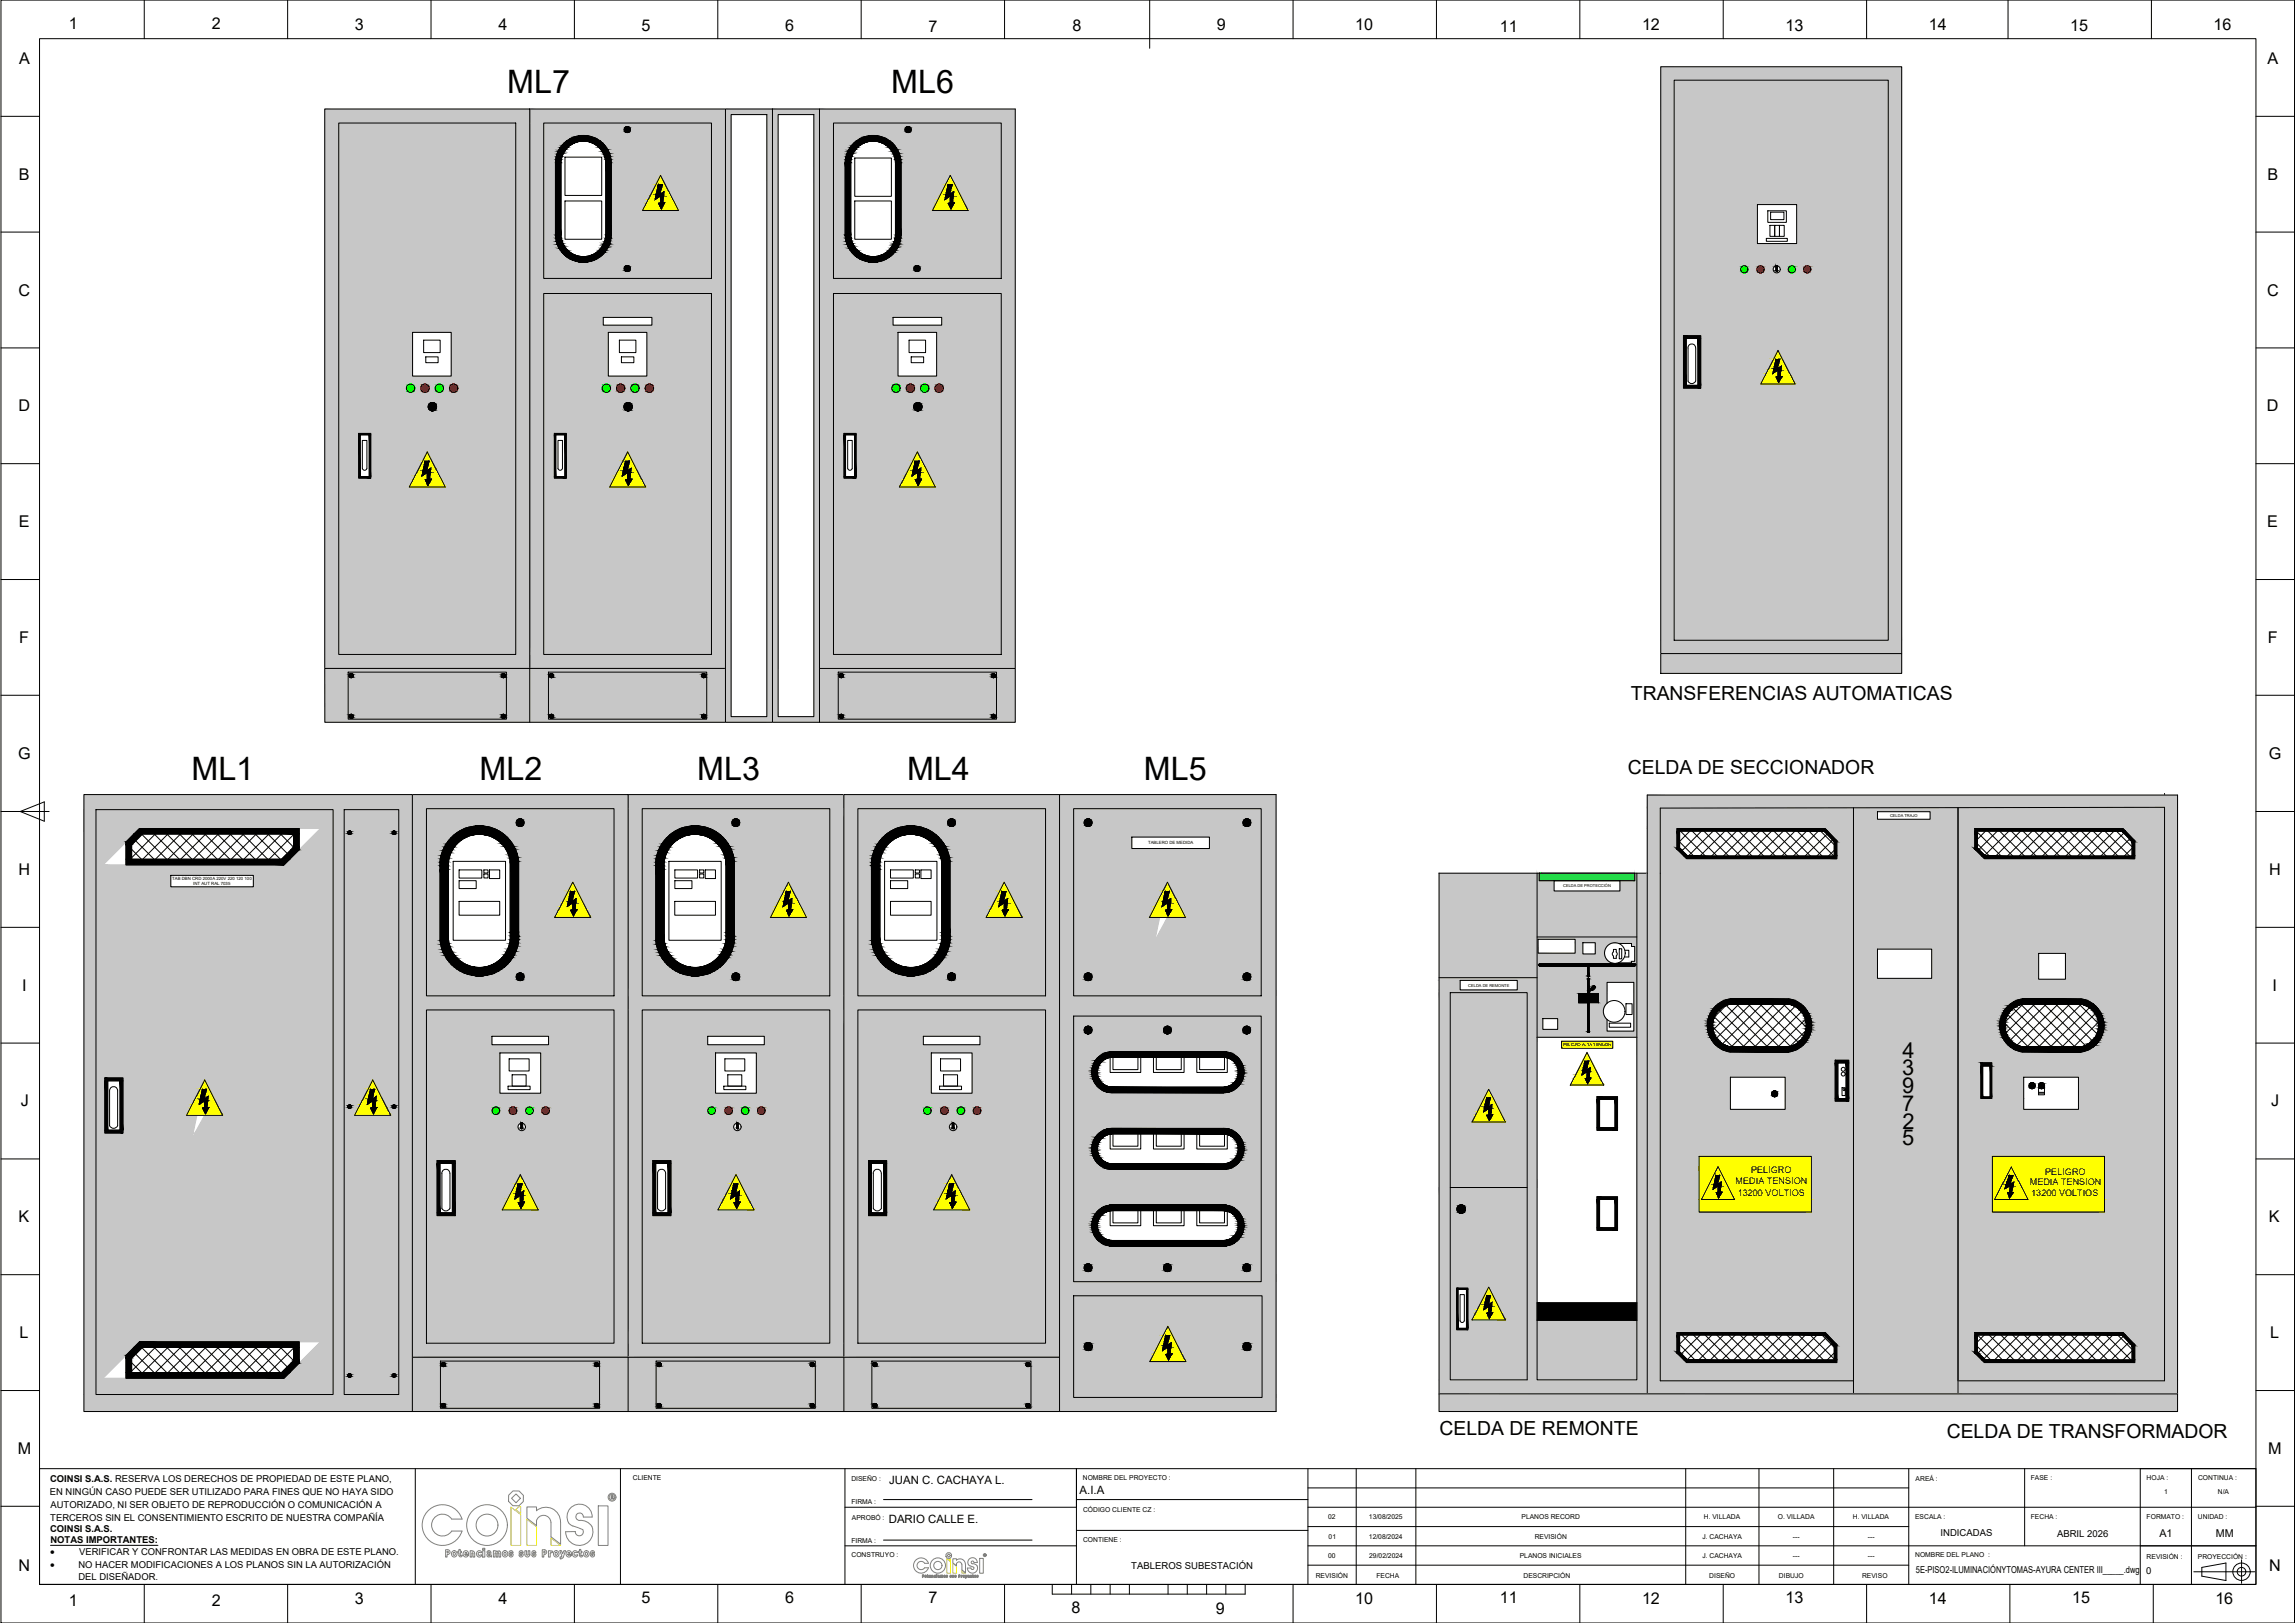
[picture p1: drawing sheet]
<svg xmlns="http://www.w3.org/2000/svg" width="1000mm" height="707mm" viewBox="0 0 1000 707" stroke-linecap="round" stroke-linejoin="round" font-family="sans-serif">
<defs><g id="words">
<g font-size="14.1">
<text x="221" y="40.5">ML7</text>
<text x="388.4" y="40.6">ML6</text>
<text x="83.4" y="339.8">ML1</text>
<text x="209" y="339.8">ML2</text>
<text x="303.8" y="339.8">ML3</text>
<text x="395.3" y="339.8">ML4</text>
<text x="498.5" y="339.8">ML5</text>
</g>
<g font-size="9.5">
<text x="829.1" y="460.9">4</text>
<text x="828.9" y="468.5">3</text>
<text x="828.9" y="476.1">9</text>
<text x="828.9" y="483.7">7</text>
<text x="829" y="491.6">2</text>
<text x="828.9" y="498.8">5</text>
</g>
<g font-size="8.4">
<text x="710.7" y="304.8">TRANSFERENCIAS AUTOMATICAS</text>
<text x="709.4" y="337.3">CELDA DE SECCIONADOR</text>
<text x="627.3" y="625.3">CELDA DE REMONTE</text>
<text x="848.4" y="626.6">CELDA DE TRANSFORMADOR</text>
</g>
<g font-size="7">
<text x="29.9" y="12.7">1</text>
<text x="92.2" y="12.7">2</text>
<text x="154.6" y="13.2">3</text>
<text x="217.3" y="13.2">4</text>
<text x="279.6" y="13.7">5</text>
<text x="342.1" y="13.7">6</text>
<text x="404.6" y="13.8">7</text>
<text x="467.4" y="13.7">8</text>
<text x="530.3" y="13.2">9</text>
<text x="590.6" y="13.2">10</text>
<text x="653.5" y="13.8">11</text>
<text x="715.6" y="13.2">12</text>
<text x="778" y="13.7">13</text>
<text x="840.5" y="13.2">14</text>
<text x="902.1" y="13.7">15</text>
<text x="964.6" y="13.2">16</text>
<text x="8.3" y="27.9">A</text>
<text x="988.1" y="27.9">A</text>
<text x="8.3" y="78.3">B</text>
<text x="988.1" y="78.3">B</text>
<text x="8.1" y="128.7">C</text>
<text x="987.9" y="128.7">C</text>
<text x="8" y="179.2">D</text>
<text x="987.9" y="179.2">D</text>
<text x="8.2" y="229.6">E</text>
<text x="988.1" y="229.6">E</text>
<text x="8.4" y="280">F</text>
<text x="988.2" y="280">F</text>
<text x="8" y="330.7">G</text>
<text x="988.7" y="330.7">G</text>
<text x="8.1" y="381.1">H</text>
<text x="988.8" y="381.1">H</text>
<text x="9.7" y="431.6">I</text>
<text x="990.4" y="431.6">I</text>
<text x="9.1" y="482">J</text>
<text x="989.8" y="482">J</text>
<text x="8" y="532.5">K</text>
<text x="988.8" y="532.5">K</text>
<text x="8.6" y="582.9">L</text>
<text x="989.3" y="582.9">L</text>
<text x="7.7" y="633.3">M</text>
<text x="988.4" y="633.3">M</text>
<text x="8.1" y="684.2">N</text>
<text x="988.8" y="684.2">N</text>
<text x="29.9" y="699.4">1</text>
<text x="92.2" y="699.4">2</text>
<text x="154.6" y="698.8">3</text>
<text x="217.3" y="698.9">4</text>
<text x="279.6" y="698.2">5</text>
<text x="342.1" y="698.2">6</text>
<text x="404.6" y="698.3">7</text>
<text x="590.6" y="698.8">10</text>
<text x="653.5" y="698.3">11</text>
<text x="715.6" y="698.9">12</text>
<text x="778" y="698.2">13</text>
<text x="840.5" y="698.9">14</text>
<text x="903" y="698.2">15</text>
<text x="965.4" y="698.8">16</text>
<text x="467" y="702.5">8</text>
<text x="529.9" y="703">9</text>
</g>
<g font-size="5">
<text x="387.5" y="646.5">JUAN C. CACHAYA L.</text>
<text x="470.5" y="650.9">A.I.A</text>
<text x="387.3" y="663.5">DARIO CALLE E.</text>
</g>
<g font-size="4.7">
<text x="941" y="669.4">A1</text>
<text x="965.7" y="669.4">MM</text>
</g>
<g font-size="4.3">
<text x="21.8" y="677.2">·</text>
<text x="21.8" y="682.9">·</text>
</g>
<g font-size="4.2">
<text x="845.7" y="669.2">INDICADAS</text>
<text x="896.4" y="669.4">ABRIL 2026</text>
<text x="493" y="683.6">TABLEROS SUBESTACIÓN</text>
<text x="834.9" y="685.2">5E-PISO2-ILUMINACIÓNYTOMAS-AYURA CENTER III_____.dwg</text>
<text x="935.3" y="685.4">0</text>
</g>
<g font-size="4.1">
<text x="21.8" y="645.4">COINSI S.A.S. RESERVA LOS DERECHOS DE PROPIEDAD DE ESTE PLANO,</text>
<text x="21.7" y="651.1">EN NINGÚN CASO PUEDE SER UTILIZADO PARA FINES QUE NO HAYA SIDO</text>
<text x="22" y="656.7">AUTORIZADO, NI SER OBJETO DE REPRODUCCIÓN O COMUNICACIÓN A</text>
<text x="21.9" y="662.4">TERCEROS SIN EL CONSENTIMIENTO ESCRITO DE NUESTRA COMPAÑÍA</text>
<text x="21.8" y="667.3">COINSI S.A.S.</text>
<text x="22" y="672.3">NOTAS IMPORTANTES:</text>
<text x="34.5" y="677.2">VERIFICAR Y CONFRONTAR LAS MEDIDAS EN OBRA DE ESTE PLANO.</text>
<text x="34.2" y="682.9">NO HACER MODIFICACIONES A LOS PLANOS SIN LA AUTORIZACIÓN</text>
<text x="34.2" y="688.4">DEL DISEÑADOR.</text>
</g>
<g font-size="4">
<text x="756.4" y="515.8">MEDIA TENSION</text>
<text x="763.1" y="511.1">PELIGRO</text>
<text x="891.3" y="511.8">PELIGRO</text>
<text x="757.3" y="520.9">13200 VOLTIOS</text>
<text x="884.6" y="516.3">MEDIA TENSION</text>
<text x="885.2" y="520.9">13200 VOLTIOS</text>
</g>
<g font-size="2.9">
<text x="275.8" y="644.8">CLIENTE</text>
<text x="371" y="645.2">DISEÑO :</text>
<text x="471.9" y="644.8">NOMBRE DEL PROYECTO :</text>
<text x="834.8" y="645.3">AREÁ :</text>
<text x="885" y="644.8">FASE :</text>
<text x="935.5" y="644.8">HOJA :</text>
<text x="957.9" y="644.8">CONTINUA :</text>
<text x="943.1" y="651">1</text>
<text x="966.5" y="651">N/A</text>
<text x="371" y="655.1">FIRMA :</text>
<text x="472" y="658.7">CÓDIGO CLIENTE CZ :</text>
<text x="371.3" y="662.1">APROBÓ :</text>
<text x="578.8" y="661.8">02</text>
<text x="596.6" y="661.8">13/08/2025</text>
<text x="663.1" y="661.8">PLANOS RECORD</text>
<text x="742.5" y="661.8">H. VILLADA</text>
<text x="774.7" y="661.8">O. VILLADA</text>
<text x="807.4" y="661.8">H. VILLADA</text>
<text x="834.6" y="661.6">ESCALA :</text>
<text x="885" y="661.6">FECHA :</text>
<text x="935.5" y="661.6">FORMATO :</text>
<text x="957.8" y="661.6">UNIDAD :</text>
<text x="371" y="671.9">FIRMA :</text>
<text x="472" y="671.7">CONTIENE :</text>
<text x="579" y="670.2">01</text>
<text x="596.6" y="670.2">12/08/2024</text>
<text x="668.8" y="670.5">REVISIÓN</text>
<text x="741.9" y="670.2">J. CACHAYA</text>
<text x="781.3" y="670.2">---</text>
<text x="814" y="670.2">---</text>
<text x="371.1" y="678.4">CONSTRUYO :</text>
<text x="578.8" y="678.6">00</text>
<text x="596.7" y="678.6">29/02/2024</text>
<text x="662.3" y="678.6">PLANOS INICIALES</text>
<text x="741.9" y="678.6">J. CACHAYA</text>
<text x="781.3" y="678.6">---</text>
<text x="814" y="678.6">---</text>
<text x="834.6" y="678.4">NOMBRE DEL PLANO :</text>
<text x="935.5" y="678.9">REVISIÓN :</text>
<text x="957.8" y="678.9">PROYECCIÓN :</text>
<text x="573.4" y="687.3">REVISIÓN</text>
<text x="599.8" y="687.3">FECHA</text>
<text x="663.9" y="687.3">DESCRIPCIÓN</text>
<text x="744.9" y="687.2">DISEÑO</text>
<text x="775.3" y="687.2">DIBUJO</text>
<text x="811.5" y="687.3">REVISO</text>
</g>
<g font-size="1.9">
<text x="500.3" y="367.5">TABLERO DE MEDIDA</text>
<text x="75.1" y="383.4">TAB DBN CRD 2000A 220V 220 120 100</text>
<text x="84.2" y="385.7">INT AUT RAL 7035</text>
</g>
<g font-size="1.7">
<text x="823.7" y="355.8">CELDA TRAJO</text>
<text x="681.2" y="386.5">CELDA DE PROTECCIÓN</text>
<text x="639.9" y="429.8">CELDA DE REMONTE</text>
<text x="681.3" y="455.7">PELIGRO ALTA TENSION</text>
</g>
</g></defs>
<!-- layer: -CN-GYD-CAJETIN-A0 -->
<g fill="none" stroke="#000" stroke-width=".44">
<path d="M.4 0h999.5v707h-999.5zM17.2 16.8h965.9v673.4h-965.9zM62.9 0v16.8M125.3 0v16.8M187.8 0v16.8M250.3 0v16.8M312.8 0v16.8M375.3 0v16.8M437.8 0v16.8M501 0v21M563.5 0v16.8M626 0v16.8"/>
<path d="M688.5 0v16.8M751 0v16.8M813.4 0v16.8M875.1 0v16.8M937.6 0v16.8M.4 50.7h16.8M983.1 50.7h16.8M.4 101.1h16.8M983.1 101.1h16.8M.4 151.6h16.8M983.1 151.6h16.8M.4 202h16.8"/>
<path d="M983.1 202h16.8M.4 252.4h16.8M983.1 252.4h16.8M.4 302.9h16.8M983.1 302.9h16.8M.4 353.5h21M8.8 353.5l10.5-4.2v8.4zM983.1 353.5h16.8M.4 403.9h16.8M983.1 403.9h16.8M.4 454.4h16.8M983.1 454.4h16.8"/>
<path d="M.4 504.8h16.8M983.1 504.8h16.8M.4 555.2h16.8M983.1 555.2h16.8M.4 605.7h16.8M983.1 605.7h16.8M17.2 639.7h965.9v50.5h-965.9zM181 639.7v50.5M270.4 639.7v50.5M368.2 639.7v50.5M469.1 639.7v50.5M570 639.7v50.5"/>
<path d="M591 639.7v50.5M617 639.7v50.5M734.6 639.7v50.5M766.5 639.7v50.5M799.1 639.7v50.5M831.8 639.7v50.5M882.3 639.7v33.7M955 639.7v50.5M983.1 639.7h-50.4v50.5M.4 656.1h16.8M368.2 656.5h100.9M385 653.2h64.7"/>
<path d="M469.1 653.2h100.9M570 656.5h413.1M570 648.1h261.8M983.1 656.1h16.8M22 673.1h46.8M368.2 673.4h100.9M385 670.9h64.7M469.1 666.6h100.9M570 673.4h413.1M570 665h261.8M976.8 679.5v10.2M62.9 690.2v16.8"/>
<path d="M125.3 690.2v16.8M187.8 690.2v16.8M250.3 690.2v16.8M312.8 690.2v16.8M375.3 690.2v16.8M437.8 690.2v16.8M458.6 690.2v4.2h84v-4.2M467 690.2v4.2M475.4 690.2v4.2M483.8 690.2v4.2M492.2 690.2v4.2M509 690.2v4.2"/>
<path d="M517.4 690.2v4.2M525.8 690.2v4.2M534.2 690.2v4.2M563.5 690.2v16.8M570 681.8h261.8M626 690.2v16.8M688.5 690.2v16.8M751 690.2v16.8M813.4 690.2v16.8M875.9 690.2v16.8M938.4 690.2v16.8M956 684.7h26.6"/>
<path d="M959.5 682.8l10.5-2v7.7l-10.5-1.9z"/>
<circle cx="976.8" cy="684.6" r="3.8"/>
<circle cx="976.8" cy="684.6" r="1.88"/>
</g>
<!-- layer: -CN-GYD-LOGO COINSI -->
<g fill="none" stroke="#808080" stroke-width=".44">
<path d="M222.9 652.7l2-2 1.9 2-1.9 1.9zM260.7 656h4.3v17.2h-4.3zM266.3 651.5l.9 .1-.3 .6 .6 .6-.9-.6v.6h-.3zM266.9 652l.1-.3h-.4v.3h.3M194.8 675.8l.6 .1-.1 .5h-.5zM195.1 677.1a1.05 1.05 0 0 0 1-1.2 1.05 1.05 0 0 0-1.3-.9h-.6v3.3h.6v-1.1h.3M196.8 666.9a4.8 4.8 0 0 1-7.1 .9 4.8 4.8 0 0 1 .1-7.2 4.8 4.8 0 0 1 7.1 1.1h4.4a8.9 8.9 0 0 0-13.6-4.6 8.9 8.9 0 0 0 0 14.4 8.9 8.9 0 0 0 13.6-4.6h-4.4M200 677.5v-1.1h-.5v-.7h.5v-.8h.6v.8h.5v.7h-.5v1.1M201.5 677.4a.74 .74 0 0 1-.8 .8 .74 .74 0 0 1-.7-.7M201.5 677.5h-1M202.1 675.9l1.1-.4 .8 .5a.58 .58 0 0 1 .3 .6 .58 .58 0 0 1-.5 .5h-1.3l.5 .4 1.1-.1-.5 .7-1.3-.1-.5-.8zM202.6 676.4l.5-.2 .4 .3z"/>
<path d="M204 677.4h.1M205.6 676.6l.2-.2 .3 .2M206.1 675.6l.7 1M206.1 675.6l-1.2-.1v2.8h.8v-1.7M206.1 676.6v1.7h.8v-1.7M207.9 676a1.18 1.18 0 0 1 1.2-.5 1.18 1.18 0 0 1 .9 .8l-1.3-.1-.3 .6 .4 .7 1.2-.2a1.29 1.29 0 0 1-1.9 .7 1.29 1.29 0 0 1-.2-2zM210.4 675.5h.9v2.8h-.9zM210.4 674.4h.9v.7h-.9zM213.4 676.6a.87 .87 0 0 0-1.2 .9 .87 .87 0 0 0 1.5 .4M213.4 676.6l-.3-.7-.9 .2a.85 .85 0 0 1 .9-.7 .85 .85 0 0 1 .8 .9l.3 1.9-.5-.2M215.7 676.6l.3-.2 .2 .2M216.2 675.6l-1.2-.1v2.8h.7v-1.7"/>
<path d="M216.2 676.6v1.7h.8v-1.7M217 676.6h.1M217 676.6l.2-.2 .2 .2M217.6 675.6l.6 .7M217.6 675.6l-1 .4-.4-.4M218.2 676.3v2h-.7v-1.7M222.9 677.2a.87 .87 0 0 1-1.1-.8 .87 .87 0 0 1 .8-1 .87 .87 0 0 1 1 .9l-1-.3-.1 .4a.91 .91 0 0 1 1.1 .7 .91 .91 0 0 1-.8 1.1 .91 .91 0 0 1-1-.9l1 .3 .1-.4M226.7 676.9l.6 .3M227.1 676.5a.88 .88 0 0 1 .8 1 .88 .88 0 0 1-.9 .8 .88 .88 0 0 1-.8-1l1 .3 .1-.4M227.1 676.6l-.3-.3 .2-.3 1 .3a.84 .84 0 0 0-1.2-.8 .84 .84 0 0 0-.2 1.4M229.5 677.2v-1.7h-.8v1.7a1.08 1.08 0 0 0 1.1 1 1.08 1.08 0 0 0 1.1-1v-1.7h-.7v1.7M229.5 677.1l.3 .4 .3-.4"/>
<path d="M230.9 677.3h.1M232.2 676.9l.7 .3M232.6 676.5a.88 .88 0 0 1 .9 1 .88 .88 0 0 1-1 .8 .88 .88 0 0 1-.8-1l1 .3 .2-.4M232.7 676.6l-.3-.3 .2-.3 .9 .3a.84 .84 0 0 0-1.2-.8 .84 .84 0 0 0-.1 1.4M233.8 664.5v.6M237.2 675.7l.4 .4-.4 .3M237.2 675a1.04 1.04 0 0 1 1.1 1.1 1.04 1.04 0 0 1-1.1 1M237.2 675h-.9v3.3h.7v-1.1h.2M237.2 675.7h-.2v.8h.2M240.5 675.6l.3 .5-1 .5M240.5 675.6l-1.5-.1v2.8h.8v-1.7M244.3 663.1a6.3 6.3 0 0 0-3.6-5.9 6.3 6.3 0 0 0-6.9 .9v-1.7h-4.2v4.9l4.2 3.2a3.4 3.4 0 0 1 2.6-4.4 3.3 3.3 0 0 1 3.7 3v6.3l4.2 3.2v-9.5"/>
<path d="M244.7 678.3h.1M244.7 678l-.6 .3v.7h.3M244.8 678l-.9-2.6h.7l.6 1.4 .5-1.3h.8l-1.1 2.9M245.4 678.4l-1 .6M247 675.9l1.1-.4 .7 .5 .3 1.1h-1.7l.5 .4 1.1-.1-.5 .7-.9 .1-.7-.5-.2-1.1zM247.5 676.4l.5-.2 .3 .3zM247.8 663.3l1.8 1.4M249.7 664.7l3.1 1.1a1.65 1.65 0 0 1 1.2 2.3 1.65 1.65 0 0 1-2.6 .5l-.7-1.5M249.7 676a1.15 1.15 0 0 1 1.1-.5 1.15 1.15 0 0 1 1 .8l-1.3-.1-.4 .8 .5 .5 1.2-.2a1.29 1.29 0 0 1-1.9 .7 1.29 1.29 0 0 1-.2-2zM254 677.5a.74 .74 0 0 1-.7 .7 .74 .74 0 0 1-.8-.7v-1.1h-.5v-.7h.5v-.8h.6v.8h.5v.7h-.5v1.2l.9-.1M254.2 660.8a1.69 1.69 0 0 0-2-1.7 1.69 1.69 0 0 0-1.3 2.3 1.69 1.69 0 0 0 2.5 .9 5.4 5.4 0 0 1 5 4.6 5.4 5.4 0 0 1-3.7 5.8 5.9 5.9 0 0 1-8.2-5.5l4.2-.1M254.2 660.8h3.9"/>
<path d="M258.1 660.8a5.5 5.5 0 0 0-6.8-5.4 5.5 5.5 0 0 0-3.5 7.9M258.5 677.2a.87 .87 0 0 1-1.1-.7 .87 .87 0 0 1 .7-1.1 .87 .87 0 0 1 1 .9l-.9-.3-.2 .4a.91 .91 0 0 1 1.1 .7 .91 .91 0 0 1-.8 1.1 .91 .91 0 0 1-1-.9l1 .3 .1-.4M412.8 677.6l.7-.7 .7 .7-.7 .7zM426.9 678.8h1.6v6.5h-1.6zM429 677.1l.4 .5h-.4zM429.2 677.3h.1M402.2 686.3l.1 .2M402.2 686.3h.1M402.3 686.2v.2M402.3 685.9l.4 .4-.4 .4M402.3 686h-.3v1.2l.3-.4M402.9 680.9a1.8 1.8 0 0 0-2.7-.3 1.8 1.8 0 0 0 0 2.7 1.8 1.8 0 0 0 2.7-.4"/>
<path d="M403 681h1.6M404.6 681a3.3 3.3 0 0 0-5.1-1.8 3.3 3.3 0 0 0 0 5.4 3.3 3.3 0 0 0 5.1-1.7h-1.6M404.7 686.9l-.5 .1-.1-1.1 .4 .3-.2 .7h.4M404.9 686.3h.7l.1 .4h-.6l.6 .2-.2 .2-.6-.1zM405.1 686.4l.3 .1zM405.6 686.9h.1M406.2 686.5h.2M406.4 686.2l.3 1h-.3v-.6M406.4 686.2l-.4-.1v1.1h.2v-.6M407.1 686.4l.5-.3 .3 .3-.6 .1 .1 .4 .5-.1-.2 .3-.6-.1zM408 686.1h.3v1.1h-.3zM408 685.7h.3v.3h-.3z"/>
<path d="M408.7 686.3l.3-.2 .3 .3M408.7 686.4h.5M409.1 686.5l-.4 .3 .5 .3M409.2 686.4v.2M409.3 686.9v.2M409.4 686.4v.5M410 686.5l.2 .7h.3v-.6M410.5 686.6h.1M410.9 686.4l-1.2-.3v1.1h.3v-.6M411 686.4v.8h-.3l-.2-.7M412.6 686.5l.2 .1a.34 .34 0 0 1-.1 .5 .34 .34 0 0 1-.5-.3h.3M412.7 686.5l.3-.1-.4-.3-.2 .5 .3 .1"/>
<path d="M412.7 686.7l-.2 .1M414.3 686.5l.3 .2M414.3 686.5l.3-.1-.4-.3-.2 .5 .4 .1M414.6 686.7a.36 .36 0 0 1-.2 .4 .36 .36 0 0 1-.5-.3l.5-.1M415.7 686.8h.1M415.7 686.8v-.7h-.3l-.1 .8-.1-.8h-.3l.2 1 .6-.3M416.4 686.7l-.3-.3 .4-.3 .2 .3-.4 .1a.34 .34 0 0 1 .4 .4 .34 .34 0 0 1-.4 .3 .34 .34 0 0 1-.3-.4M416.5 686.7l-.4 .1M416.8 681.3a1.21 1.21 0 0 1 1.2-1 1.21 1.21 0 0 1 1.1 1.2M416.8 681.3v.7l-1.6-1.2v-1.8h1.6v.6a2.43 2.43 0 0 1 2.6-.3 2.43 2.43 0 0 1 1.4 2.2v3.6l-1.6-1.2v-2.4M416.8 682v.2M418.1 686.2v.3"/>
<path d="M418.1 685.9l.4 .4-.4 .4M418.1 686h-.4v1.2l.4-.4M418.8 686.1l.6 .2-.4 .2 .1 .7h-.3zM420.7 687.2v.3l.4-.3M420.9 687.2h.1M420.9 687.1l-.2 .1M420.9 687.1l-.3-1 .5 .5 .2-.5h.3l-.4 1.1M421.7 686.3h.7l.1 .4h-.6l.6 .2-.2 .2-.6-.2zM421.9 686.5h.3zM422.7 686.3l.5-.2 .3 .3-.5 .1v.4l.5-.1-.1 .3-.6-.1zM423.8 681.2a.63 .63 0 0 1-.6-.7 .63 .63 0 0 1 .7-.6 .63 .63 0 0 1 .6 .7h1.4a2.03 2.03 0 0 0-2-2.1 2.03 2.03 0 0 0-2.1 2 2.03 2.03 0 0 0 2.2 2l.4 .2a.66 .66 0 0 1-.5 1 .66 .66 0 0 1-.8-.7h-1.5M423.8 681.2a2.1 2.1 0 0 1 1.8 3.2 2.1 2.1 0 0 1-3.7-.1l-.3-1.3"/>
<path d="M423.8 685.9l.4 .3-.2 .7h.4l-.3 .3-.5-.7zM426 686.7l-.4 .1M426.2 686.7l-.3-.6-.2 .5 .3 .1M426.3 686.7a.36 .36 0 0 1-.3 .4 .36 .36 0 0 1-.4-.3"/>
<circle cx="224.9" cy="652.7" r="3.5"/>
<circle cx="266.7" cy="652.2" r="1.71"/>
<circle cx="266.7" cy="652.2" r="1.25"/>
<circle cx="198" cy="676.8" r="1.31"/>
<circle cx="198" cy="676.8" r=".6"/>
<circle cx="212.2" cy="664.3" r="8.9"/>
<circle cx="212.2" cy="664.3" r="4.8"/>
<circle cx="213" cy="677.4" r=".36"/>
<circle cx="220.1" cy="676.8" r="1.31"/>
<circle cx="220.1" cy="676.8" r=".59"/>
<circle cx="242.4" cy="676.8" r="1.31"/>
<circle cx="242.4" cy="676.8" r=".59"/>
<circle cx="255.5" cy="676.8" r="1.3"/>
<circle cx="255.5" cy="676.8" r=".59"/>
<circle cx="413.5" cy="677.6" r="1.32"/>
<circle cx="429.2" cy="677.4" r=".49"/>
<circle cx="429.2" cy="677.4" r=".66"/>
<circle cx="403.4" cy="686.6" r=".23"/>
<circle cx="403.4" cy="686.6" r=".49"/>
<circle cx="408.7" cy="681.9" r="3.3"/>
<circle cx="408.7" cy="681.9" r="1.8"/>
<circle cx="409" cy="686.8" r=".15"/>
<circle cx="411.6" cy="686.6" r=".23"/>
<circle cx="411.7" cy="686.6" r=".49"/>
<circle cx="420" cy="686.6" r=".48"/>
<circle cx="420" cy="686.6" r=".23"/>
<circle cx="425" cy="686.6" r=".49"/>
<circle cx="425" cy="686.6" r=".22"/>
</g>
<path d="M222.7 656.5l4.2 3.2v13.5h-4.2zM224.7 657.6l1.6-1.3h.6v2.9zM229.6 661.8l4.2 3.3v8.1h-4.2zM240.1 669.9l4.2 3.3h-4.2zM412.6 679l1.6 1.2v5.1h-1.6zM413.4 679.4l.8-.5v1.1zM415.2 681l1.6 1.2v3.1h-1.6zM419.2 684.1l1.6 1.2h-1.6z" fill="none" stroke="#f4d24e" stroke-width=".44"/>
<!-- layer: EQUIPOS -->
<g fill="#c7c7c7" stroke="#c7c7c7" stroke-width=".44">
<path d="M259.6 595.2h.7z"/>
<path d="M259.8 595.3h.3z"/>
<path d="M193 611.4h.6z"/>
<path d="M507.7 388.5l1.9-.3z"/>
<path d="M508.4 392.6l1.9-1.3-.1 1.3z"/>
<path d="M509.7 396.3l.9-.1z"/>
<path d="M88.1 474.6l1.9-.2z"/>
<path d="M88.9 478.8l1.8-1.3-.1 1.3z"/>
<path d="M90.2 482.5l.8-.1z"/>
<path d="M627.1 601h90.7v6.1z"/>
<path d="M723.5 352l84.2-.1z"/>
<path d="M717.8 601.5h89.9v5.6z"/>
<path d="M853.3 601.5h95.6v5.6z"/>
<path d="M853.3 351.8l90-.1z"/>
<path d="M807.7 351.9l45.6-.1z"/>
<path d="M807.7 426.2h45.6v180.9z"/>
<path d="M692.6 430.5h.7z"/>
<path d="M627.1 607.1l321.8 .1z"/>
<path d="M150 352.7l23.8 9.3v-9.3zM150 352.7l23.8 9.3h-23.8z"/>
<path d="M171.8 362h2zM171.8 362h2z"/>
<path d="M152.4 362h19.3zM152.4 362h19.1z"/>
<path d="M150 362h2.2zM150 362h2.3z"/>
<path d="M171.9 362l1.9 .1zM171.9 362l1.9 .1z"/>
<path d="M152.6 362h18.9zM152.6 362l18.8 .1z"/>
<path d="M150 362h2.2zM150 362l2.1 .1z"/>
<path d="M172 362.1h1.8zM172 362.1h1.8z"/>
<path d="M152.7 362.1h18.7zM152.7 362.1h18.6z"/>
<path d="M150 362.1h2.1zM150 362.1h1.9z"/>
<path d="M172.2 362.1l1.6 .1zM172.2 362.1l1.6 .1z"/>
<path d="M152.8 362.1h18.5zM152.8 362.1l18.4 .1z"/>
<path d="M150 362.1h1.9zM150 362.1l1.8 .1z"/>
<path d="M172.3 362.2l1.5 .1zM172.3 362.2l1.5 .1z"/>
<path d="M152.9 362.2h18.3zM152.9 362.2l18.2 .1z"/>
<path d="M150 362.2h1.8zM150 362.2l1.8 .1z"/>
<path d="M172.3 362.3l1.5 .2zM172.3 362.3l1.5 .2z"/>
<path d="M153 362.3h18.1zM153 362.3l18 .2z"/>
<path d="M150 362.3h1.8zM150 362.3l1.7 .2z"/>
<path d="M172.4 362.5l1.4 .1zM172.4 362.5l1.4 .1z"/>
<path d="M153 362.5l18 .1zM153 362.5l18 .1z"/>
<path d="M150 362.5h1.7zM150 362.5l1.6 .1z"/>
<path d="M172.4 362.6l1.4 .1zM172.4 362.6l1.4 .1z"/>
<path d="M153.1 362.6h17.9zM153.1 362.6l17.9 .1z"/>
<path d="M150 362.6l1.6 .1zM150 362.6l1.6 .1z"/>
<path d="M172.5 362.7l1.3 .1zM172.5 362.7l1.3 .1z"/>
<path d="M153.1 362.7l17.9 .1zM153.1 362.7l17.9 .1z"/>
<path d="M150 362.7l1.6 .1zM150 362.7l1.6 .1z"/>
<path d="M172.4 362.8l1.4 .2zM172.4 362.8l1.4 .2z"/>
<path d="M153.1 362.8l17.9 .2zM153.1 362.8l17.9 .2z"/>
<path d="M150 362.8l1.7 .2zM150 362.8l1.7 .2z"/>
<path d="M172.4 363l1.4 .1zM172.4 363l1.4 .1z"/>
<path d="M153 363l18.1 .1zM153 363l18.1 .1z"/>
<path d="M150 363l1.8 .1zM150 363l1.8 .1z"/>
<path d="M172.3 363.1l1.5 .1zM172.3 363.1l1.5 .1z"/>
<path d="M153 363.1l18.2 .1zM153 363.1l18.2 .1z"/>
<path d="M150 363.1l1.8 .1zM150 363.1l1.8 .1z"/>
<path d="M172.3 363.2l1.5 .1zM172.3 363.2l1.5 .1z"/>
<path d="M152.9 363.2l18.4 .1zM152.9 363.2l18.4 .1z"/>
<path d="M150 363.2l1.9 .1zM150 363.2l1.9 .1z"/>
<path d="M172.2 363.3h1.6zM172 363.3h1.8z"/>
<path d="M152.8 363.3h18.6zM152.7 363.3h18.7z"/>
<path d="M150 363.3h2.1zM150 363.3h2.1z"/>
<path d="M172 363.3l1.8 .1zM171.9 363.4h1.9z"/>
<path d="M152.7 363.3l18.8 .1zM152.6 363.4h18.9z"/>
<path d="M150 363.3l2.2 .1zM150 363.3l2.2 .1z"/>
<path d="M171.9 363.4h1.9zM171.8 363.4h2z"/>
<path d="M152.6 363.4h19.1zM152.4 363.4h19.3z"/>
<path d="M150 363.4h2.3zM150 363.4h2.3z"/>
<path d="M150 363.4l23.8 107.1v-107.1zM150 363.4l23.8 107.1h-23.8z"/>
<path d="M162.4 470.5l11.4 10.8v-10.8zM162.4 470.5l11.4 10.8h-5.8z"/>
<path d="M150 470.5l6.8 10.8 5.6-10.8zM150 470.5l6.8 10.8h-6.8z"/>
<path d="M171.8 481.3l2 .1zM171.8 481.3l2 .1z"/>
<path d="M168 481.3h3.7zM168 481.3l3.5 .1z"/>
<path d="M152.4 481.3l4.4 .1zM152.4 481.3l4.4 .1z"/>
<path d="M150 481.3h2.3zM150 481.3l2.2 .1z"/>
<path d="M171.9 481.4h1.9zM171.9 481.4h1.9z"/>
<path d="M168 481.4h3.5zM168 481.4h3.4z"/>
<path d="M152.6 481.4h4.2zM152.6 481.4h4.2z"/>
<path d="M150 481.4h2.2zM150 481.4h2.1z"/>
<path d="M172 481.4l1.8 .1zM172 481.4l1.8 .1z"/>
<path d="M168 481.4h3.4zM168 481.4l3.3 .1z"/>
<path d="M152.7 481.4h4.1zM152.7 481.4l4.1 .1z"/>
<path d="M150 481.4h2.1zM150 481.4l1.9 .1z"/>
<path d="M172.2 481.5l1.6 .1zM172.2 481.5l1.6 .1z"/>
<path d="M168.1 481.5h3.2zM168.1 481.5l3.1 .1z"/>
<path d="M152.8 481.5h4zM152.8 481.5l4 .1z"/>
<path d="M150 481.5h1.9zM150 481.5l1.8 .1z"/>
<path d="M172.3 481.6l1.5 .1zM172.3 481.6l1.5 .1z"/>
<path d="M168.1 481.6h3.1zM168.1 481.6l3 .1z"/>
<path d="M152.9 481.6h3.9zM152.9 481.6l3.8 .1z"/>
<path d="M150 481.6h1.8zM150 481.6l1.8 .1z"/>
<path d="M172.3 481.7l1.5 .1zM172.3 481.7l1.5 .1z"/>
<path d="M168.1 481.7h3zM168.1 481.7l2.9 .1z"/>
<path d="M153 481.7h3.7zM153 481.7l3.6 .1z"/>
<path d="M150 481.7h1.8zM150 481.7l1.7 .1z"/>
<path d="M172.4 481.8l1.4 .1zM172.4 481.8l1.4 .1z"/>
<path d="M168.2 481.8l2.8 .1zM168.2 481.8l2.8 .1z"/>
<path d="M153 481.8h3.6zM153 481.8l3.5 .1z"/>
<path d="M150 481.8h1.7zM150 481.8l1.6 .1z"/>
<path d="M172.4 481.9l1.4 .1zM172.4 481.9l1.4 .1z"/>
<path d="M168.3 481.9h2.7zM168.3 481.9l2.7 .1z"/>
<path d="M153.1 481.9h3.4zM153.1 481.9l3.4 .1z"/>
<path d="M150 481.9l1.6 .1zM150 481.9l1.6 .1z"/>
<path d="M172.5 482l1.3 .2zM172.5 482l1.3 .2z"/>
<path d="M168.4 482l2.6 .2zM168.4 482l2.6 .2z"/>
<path d="M153.1 482h3.4zM153.1 482l3.3 .2z"/>
<path d="M150 482l1.6 .2zM150 482l1.6 .2z"/>
<path d="M172.4 482.2l1.4 .1zM172.4 482.2l1.4 .1z"/>
<path d="M168.4 482.2l2.6 .1zM168.4 482.2l2.6 .1z"/>
<path d="M153.1 482.2h3.3zM153.1 482.2l3.3 .1z"/>
<path d="M150 482.2l1.7 .1zM150 482.2l1.7 .1z"/>
<path d="M172.4 482.3l1.4 .1zM172.4 482.3l1.4 .1z"/>
<path d="M168.5 482.3l2.6 .1zM168.5 482.3l2.6 .1z"/>
<path d="M153 482.3h3.4zM153 482.3l3.3 .1z"/>
<path d="M150 482.3l1.8 .1zM150 482.3l1.8 .1z"/>
<path d="M172.3 482.4l1.5 .2zM172.3 482.4l1.5 .2z"/>
<path d="M168.6 482.4l2.6 .2zM168.6 482.4l2.6 .2z"/>
<path d="M153 482.4h3.3zM153 482.4l3.3 .2z"/>
<path d="M150 482.4l1.8 .2zM150 482.4l1.8 .2z"/>
<path d="M172.3 482.6h1.5zM172.2 482.6h1.6z"/>
<path d="M168.6 482.6h2.7zM168.6 482.6h2.7z"/>
<path d="M152.9 482.6h3.4zM152.9 482.6h3.3z"/>
<path d="M150 482.6h1.9zM150 482.6h1.9z"/>
<path d="M172.2 482.6l1.6 .1zM172 482.7h1.8z"/>
<path d="M168.7 482.6l2.7 .1zM168.7 482.6l2.7 .1z"/>
<path d="M152.8 482.6h3.4zM152.7 482.7h3.5z"/>
<path d="M150 482.6l2.1 .1zM150 482.6l2.1 .1z"/>
<path d="M172 482.7l1.8 .1zM171.9 482.8h1.9z"/>
<path d="M168.7 482.7l2.8 .1zM168.7 482.7l2.8 .1z"/>
<path d="M152.7 482.7h3.5zM152.6 482.8h3.5z"/>
<path d="M150 482.7l2.2 .1zM150 482.7l2.2 .1z"/>
<path d="M171.9 482.8h1.9zM171.8 482.8h2z"/>
<path d="M168.7 482.8h3zM168.7 482.8h3z"/>
<path d="M152.6 482.8h3.5zM152.4 482.8h3.7z"/>
<path d="M150 482.8h2.3zM150 482.8h2.3z"/>
<path d="M168.7 482.8l5.1 3v-3zM168.7 482.8l5.1 3h-3.5z"/>
<path d="M150 482.8l4.6 3 1.5-3zM150 482.8l4.6 3h-4.6z"/>
<path d="M150 485.8l23.8 112.6v-112.6zM150 485.8l23.8 112.6h-23.8z"/>
<path d="M171.8 598.4h2zM171.8 598.4h2z"/>
<path d="M152.4 598.4h19.3zM152.4 598.4h19.1z"/>
<path d="M150 598.4h2.2zM150 598.4h2.3z"/>
<path d="M171.9 598.4l1.9 .1zM171.9 598.4l1.9 .1z"/>
<path d="M152.6 598.4h18.9zM152.6 598.4l18.8 .1z"/>
<path d="M150 598.4h2.2zM150 598.4l2.1 .1z"/>
<path d="M172 598.5l1.8 .1zM172 598.5l1.8 .1z"/>
<path d="M152.7 598.5h18.7zM152.7 598.5l18.6 .1z"/>
<path d="M150 598.5h2.1zM150 598.5l1.9 .1z"/>
<path d="M172.2 598.6h1.6zM172.2 598.6h1.6z"/>
<path d="M152.8 598.6h18.5zM152.8 598.6h18.4z"/>
<path d="M150 598.6h1.9zM150 598.6h1.8z"/>
<path d="M172.3 598.6l1.5 .2zM172.3 598.6l1.5 .2z"/>
<path d="M152.9 598.6h18.3zM152.9 598.6l18.2 .2z"/>
<path d="M150 598.6h1.8zM150 598.6l1.8 .2z"/>
<path d="M172.3 598.8l1.5 .1zM172.3 598.8l1.5 .1z"/>
<path d="M153 598.8h18.1zM153 598.8l18 .1z"/>
<path d="M150 598.8h1.8zM150 598.8l1.7 .1z"/>
<path d="M172.4 598.9l1.4 .1zM172.4 598.9l1.4 .1z"/>
<path d="M153 598.9l18 .1zM153 598.9l18 .1z"/>
<path d="M150 598.9h1.7zM150 598.9l1.6 .1z"/>
<path d="M172.4 599l1.4 .1zM172.4 599l1.4 .1z"/>
<path d="M153.1 599h17.9zM153.1 599l17.9 .1z"/>
<path d="M150 599l1.6 .1zM150 599l1.6 .1z"/>
<path d="M172.5 599.1l1.3 .2zM172.5 599.1l1.3 .2z"/>
<path d="M153.1 599.1l17.9 .2zM153.1 599.1l17.9 .2z"/>
<path d="M150 599.1l1.6 .2zM150 599.1l1.6 .2z"/>
<path d="M172.4 599.3l1.4 .1zM172.4 599.3l1.4 .1z"/>
<path d="M153.1 599.3l17.9 .1zM153.1 599.3l17.9 .1z"/>
<path d="M150 599.3l1.7 .1zM150 599.3l1.7 .1z"/>
<path d="M172.4 599.4l1.4 .1zM172.4 599.4l1.4 .1z"/>
<path d="M153 599.4l18.1 .1zM153 599.4l18.1 .1z"/>
<path d="M150 599.4l1.8 .1zM150 599.4l1.8 .1z"/>
<path d="M172.3 599.5l1.5 .1zM172.3 599.5l1.5 .1z"/>
<path d="M153 599.5l18.2 .1zM153 599.5l18.2 .1z"/>
<path d="M150 599.5l1.8 .1zM150 599.5l1.8 .1z"/>
<path d="M172.3 599.6l1.5 .1zM172.3 599.6l1.5 .1z"/>
<path d="M152.9 599.6l18.4 .1zM152.9 599.6l18.4 .1z"/>
<path d="M150 599.6l1.9 .1zM150 599.6l1.9 .1z"/>
<path d="M172.2 599.7l1.6 .1zM172 599.8h1.8z"/>
<path d="M152.8 599.7l18.6 .1zM152.7 599.8h18.7z"/>
<path d="M150 599.7l2.1 .1zM150 599.7l2.1 .1z"/>
<path d="M172 599.8h1.8zM171.9 599.8h1.9z"/>
<path d="M152.7 599.8h18.8zM152.6 599.8h18.9z"/>
<path d="M150 599.8h2.2zM150 599.8h2.2z"/>
<path d="M171.9 599.8l1.9 .1zM171.8 599.9h2z"/>
<path d="M152.6 599.8l19.1 .1zM152.4 599.9h19.3z"/>
<path d="M150 599.8l2.3 .1zM150 599.8l2.3 .1z"/>
<path d="M150 599.9l23.8 7.5v-7.5zM150 599.9l23.8 7.5h-23.8z"/>
<path d="M273.7 346.1l94 6.2v-6.2zM273.7 346.1l94 6.2h-94z"/>
<path d="M361.6 352.3l6.1 81.5v-81.5zM361.6 352.3l6.1 81.5h-6.1z"/>
<path d="M273.7 352.3l6.2 81.5v-81.5zM273.7 352.3l6.2 81.5h-6.2z"/>
<path d="M273.7 433.8l94 6.1v-6.1zM273.7 433.8l94 6.1h-94z"/>
<path d="M361.6 439.9l6.1 145.2v-145.2zM361.6 439.9l6.1 145.2h-6.1z"/>
<path d="M273.7 439.9l6.2 145.2v-145.2zM273.7 439.9l6.2 145.2h-6.2z"/>
<path d="M273.7 585.1l94 6.1v-6.1zM273.7 585.1l94 6.1h-94z"/>
<path d="M279.9 352.3l81.7 4.4v-4.4zM279.9 352.3l81.7 4.4h-81.7z"/>
<path d="M320.8 356.7h40.8zM320.8 356.7h40.8z"/>
<path d="M279.9 356.7h40.6zM279.9 356.7h40.3z"/>
<path d="M321.1 356.7l40.5 .2zM321.1 356.7l40.5 .2z"/>
<path d="M279.9 356.7h40.3zM279.9 356.7l40 .2z"/>
<path d="M321.4 356.9l40.2 .1zM321.4 356.9l40.2 .1z"/>
<path d="M279.9 356.9h40zM279.9 356.9l39.8 .1z"/>
<path d="M321.6 357l40 .3zM321.6 357l40 .3z"/>
<path d="M279.9 357h39.8zM279.9 357l39.5 .3z"/>
<path d="M321.9 357.3l39.7 .2v-.2zM321.9 357.3l39.7 .2h-39.5z"/>
<path d="M279.9 357.3l39.3 .2 .2-.2zM279.9 357.3l39.3 .2h-39.3z"/>
<path d="M322.1 357.5l39.5 .3v-.3zM322.1 357.5l39.5 .3h-39.4z"/>
<path d="M279.9 357.5l39.2 .3 .1-.3zM279.9 357.5l39.2 .3h-39.2z"/>
<path d="M322.2 357.8l39.4 .3v-.3zM322.2 357.8l39.4 .3h-39.3z"/>
<path d="M279.9 357.8l39.1 .3 .1-.3zM279.9 357.8l39.1 .3h-39.1z"/>
<path d="M322.3 358.1l39.3 .3v-.3zM322.3 358.1l39.3 .3h-39.3z"/>
<path d="M279.9 358.1l39.1 .3v-.3zM279.9 358.1l39.1 .3h-39.1z"/>
<path d="M322.3 358.4l39.3 .2v-.2zM322.3 358.4l39.3 .2h-39.3z"/>
<path d="M279.9 358.4l39.1 .2v-.2zM279.9 358.4l39.1 .2h-39.1z"/>
<path d="M322.3 358.6l39.3 .3v-.3zM322.3 358.6l39.3 .3h-39.4z"/>
<path d="M279.9 358.6l39.2 .3-.1-.3zM279.9 358.6l39.2 .3h-39.2z"/>
<path d="M322.2 358.9l39.4 .3v-.3zM322.2 358.9l39.4 .3h-39.5z"/>
<path d="M279.9 358.9l39.3 .3-.1-.3zM279.9 358.9l39.3 .3h-39.3z"/>
<path d="M322.1 359.2l39.5 .3v-.3zM322.1 359.2l39.5 .3h-39.7z"/>
<path d="M279.9 359.2l39.5 .3-.2-.3zM279.9 359.2l39.5 .3h-39.5z"/>
<path d="M321.9 359.5l39.7 .2zM321.6 359.7h40z"/>
<path d="M279.9 359.5l39.8 .2zM279.9 359.5l39.8 .2z"/>
<path d="M279.9 359.7h39.8zM279.9 359.7h39.8z"/>
<path d="M302.9 359.7l17 .1zM302.9 359.7l17 .1z"/>
<path d="M279.9 359.7h23zM279.9 359.7l21.3 .1z"/>
<path d="M321.6 359.7l40 .1zM321.4 359.8h40.2z"/>
<path d="M304.6 359.8h15.3zM304.6 359.8h15.3z"/>
<path d="M321.4 359.8l40.2 .2zM321.1 360h40.5z"/>
<path d="M304.8 359.8l15.4 .2zM304.8 359.8l15.4 .2z"/>
<path d="M321.1 360h40.5zM320.8 360h40.8z"/>
<path d="M305.5 360h15zM305.5 360h15z"/>
<path d="M305.9 360h55.7zM305.9 360h55.7z"/>
<path d="M279.9 359.8h21.3zM279.9 359.8l19.7 .2z"/>
<path d="M306.2 360l55.4 .5v-.5zM306.2 360l55.4 .5h-53.7z"/>
<path d="M279.9 360l18 .5 1.7-.5zM279.9 360l18 .5h-18z"/>
<path d="M307.9 360.5l53.7 .5v-.5zM307.9 360.5l53.7 .5h-52.1z"/>
<path d="M279.9 360.5l16.4 .5 1.6-.5zM279.9 360.5l16.4 .5h-16.4z"/>
<path d="M309.5 361l52.1 .7v-.7zM309.5 361l52.1 .7h-50.6z"/>
<path d="M279.9 361l14.9 .7 1.5-.7zM279.9 361l14.9 .7h-14.9z"/>
<path d="M311 361.7l50.6 .9v-.9zM311 361.7l50.6 .9h-49.2z"/>
<path d="M279.9 361.7l13.5 .9 1.4-.9zM279.9 361.7l13.5 .9h-13.5z"/>
<path d="M312.4 362.6l49.2 1v-1zM312.4 362.6l49.2 1h-47.8z"/>
<path d="M279.9 362.6l12.1 1 1.4-1zM279.9 362.6l12.1 1h-12.1z"/>
<path d="M313.8 363.6l47.8 1.1v-1.1zM313.8 363.6l47.8 1.1h-46.6z"/>
<path d="M279.9 363.6l10.9 1.1 1.2-1.1zM279.9 363.6l10.9 1.1h-10.9z"/>
<path d="M315 364.7l46.6 1.3v-1.3zM315 364.7l46.6 1.3h-45.5z"/>
<path d="M279.9 364.7l9.7 1.3 1.2-1.3zM279.9 364.7l9.7 1.3h-9.7z"/>
<path d="M316.1 366l45.5 1.3v-1.3zM316.1 366l45.5 1.3h-44.4z"/>
<path d="M279.9 366l8.7 1.3 1-1.3zM279.9 366l8.7 1.3h-8.7z"/>
<path d="M317.2 367.3l44.4 1.5v-1.5zM317.2 367.3l44.4 1.5h-43.5z"/>
<path d="M279.9 367.3l7.9 1.5 .8-1.5zM279.9 367.3l7.9 1.5h-7.9z"/>
<path d="M318.1 368.8l43.5 1.4v-1.4zM318.1 368.8l43.5 1.4h-42.8z"/>
<path d="M279.9 368.8l7.1 1.4 .8-1.4zM279.9 368.8l7.1 1.4h-7.1z"/>
<path d="M318.8 370.2l42.8 1.7v-1.7zM318.8 370.2l42.8 1.7h-42.2z"/>
<path d="M279.9 370.2l6.6 1.7 .5-1.7zM279.9 370.2l6.6 1.7h-6.6z"/>
<path d="M319.4 371.9l42.2 1.6v-1.6zM319.4 371.9l42.2 1.6h-41.8z"/>
<path d="M279.9 371.9l6.1 1.6 .5-1.6zM279.9 371.9l6.1 1.6h-6.1z"/>
<path d="M319.8 373.5l41.8 1.6v-1.6zM319.8 373.5l41.8 1.6h-41.6z"/>
<path d="M279.9 373.5l5.9 1.6 .2-1.6zM279.9 373.5l5.9 1.6h-5.9z"/>
<path d="M320 375.1l41.6 9.2v-9.2zM320 375.1l41.6 9.2h-41.6z"/>
<path d="M343.6 384.3l18 15.3v-15.3zM343.6 384.3l18 15.3h-10.1z"/>
<path d="M320 384.3l15.7 15.3 7.9-15.3zM320 384.3l15.7 15.3h-15.7z"/>
<path d="M320 399.6l41.6 10.1v-10.1zM320 399.6l41.6 10.1h-41.6z"/>
<path d="M279.9 375.1l5.9 34.6v-34.6zM279.9 375.1l5.9 34.6h-5.9z"/>
<path d="M320 409.7l41.6 1.7v-1.7zM320 409.7l41.6 1.7h-41.8z"/>
<path d="M279.9 409.7l6.1 1.7-.2-1.7zM279.9 409.7l6.1 1.7h-6.1z"/>
<path d="M319.8 411.4l41.8 1.6v-1.6zM319.8 411.4l41.8 1.6h-42.2z"/>
<path d="M279.9 411.4l6.6 1.6-.5-1.6zM279.9 411.4l6.6 1.6h-6.6z"/>
<path d="M319.4 413l42.2 1.6v-1.6zM319.4 413l42.2 1.6h-42.8z"/>
<path d="M279.9 413l7.1 1.6-.5-1.6zM279.9 413l7.1 1.6h-7.1z"/>
<path d="M318.8 414.6l42.8 1.5v-1.5zM318.8 414.6l42.8 1.5h-43.5z"/>
<path d="M279.9 414.6l7.9 1.5-.8-1.5zM279.9 414.6l7.9 1.5h-7.9z"/>
<path d="M318.1 416.1l43.5 1.5v-1.5zM318.1 416.1l43.5 1.5h-44.4z"/>
<path d="M279.9 416.1l8.7 1.5-.8-1.5zM279.9 416.1l8.7 1.5h-8.7z"/>
<path d="M317.2 417.6l44.4 1.3v-1.3zM317.2 417.6l44.4 1.3h-45.5z"/>
<path d="M279.9 417.6l9.7 1.3-1-1.3zM279.9 417.6l9.7 1.3h-9.7z"/>
<path d="M316.1 418.9l45.5 1.3v-1.3zM316.1 418.9l45.5 1.3h-46.6z"/>
<path d="M279.9 418.9l10.9 1.3-1.2-1.3zM279.9 418.9l10.9 1.3h-10.9z"/>
<path d="M315 420.2l46.6 1.1v-1.1zM313.8 421.3l1.2-1.1 46.6 1.1z"/>
<path d="M279.9 420.2l12.1 1.1-1.2-1.1zM279.9 420.2l12.1 1.1h-12.1z"/>
<path d="M313.8 421.3l47.8 1v-1zM312.4 422.3l1.4-1 47.8 1z"/>
<path d="M279.9 421.3l13.5 1-1.4-1zM279.9 421.3l13.5 1h-13.5z"/>
<path d="M312.4 422.3l49.2 .8v-.8zM311 423.1l1.4-.8 49.2 .8z"/>
<path d="M279.9 422.3l14.9 .8-1.4-.8zM279.9 422.3l14.9 .8h-14.9z"/>
<path d="M311 423.1l50.6 .7v-.7zM309.5 423.8l1.5-.7 50.6 .7z"/>
<path d="M309.5 423.8h11zM309.5 423.8h10.9z"/>
<path d="M279.9 423.1l16.4 .7-1.5-.7zM279.9 423.1l16.4 .7h-16.4z"/>
<path d="M320.8 423.8l40.8 .1zM320.8 423.8l40.8 .1z"/>
<path d="M309.5 423.8h10.9zM309.3 423.9h10.9z"/>
<path d="M321.1 423.9l40.5 .1zM321.1 423.9l40.5 .1z"/>
<path d="M309.3 423.9h10.9zM309 424h10.9z"/>
<path d="M321.4 424l40.2 .1zM321.4 424l40.2 .1z"/>
<path d="M309 424h10.9zM308.6 424.1h11.1z"/>
<path d="M321.6 424.1l40 .2zM321.6 424.1l40 .2z"/>
<path d="M308.6 424.1h11.1zM308 424.3h11.4z"/>
<path d="M308 424.3h11.4zM307.9 424.4h11.5z"/>
<path d="M279.9 423.8l18 .6-1.6-.6zM279.9 423.8l18 .6h-18z"/>
<path d="M321.9 424.3l39.7 .3v-.3zM321.9 424.3l39.7 .3h-39.5z"/>
<path d="M307.9 424.4h11.5zM307 424.6h12.2z"/>
<path d="M307 424.6h12.2zM306.2 424.8h13z"/>
<path d="M279.9 424.4l19.7 .4-1.7-.4zM279.9 424.4l19.7 .4h-19.7z"/>
<path d="M322.1 424.6l39.5 .3v-.3zM322.1 424.6l39.5 .3h-39.4z"/>
<path d="M306.2 424.8h13zM305.8 424.9h13.3z"/>
<path d="M305.8 424.9h13.3zM304.6 425.1h14.5z"/>
<path d="M279.9 424.8l21.3 .3-1.6-.3zM279.9 424.8l21.3 .3h-21.3z"/>
<path d="M304.6 425.1l14.5 .1zM302.9 425.2h16.2z"/>
<path d="M279.9 425.1l23 .1zM279.9 425.1l23 .1z"/>
<path d="M322.2 424.9l39.4 .3v-.3zM322.2 424.9l39.4 .3h-39.3z"/>
<path d="M279.9 425.2h39.1zM279.9 425.2h39.2z"/>
<path d="M322.3 425.2l39.3 .3v-.3zM322.3 425.2l39.3 .3h-39.3z"/>
<path d="M279.9 425.2l39.1 .3v-.3zM279.9 425.2l39.1 .3h-39.1z"/>
<path d="M322.3 425.5l39.3 .3v-.3zM322.3 425.5l39.3 .3h-39.3z"/>
<path d="M279.9 425.5l39.1 .3v-.3zM279.9 425.5l39.1 .3h-39.1z"/>
<path d="M322.3 425.8l39.3 .3v-.3zM322.3 425.8l39.3 .3h-39.4z"/>
<path d="M279.9 425.8l39.2 .3-.1-.3zM279.9 425.8l39.2 .3h-39.2z"/>
<path d="M322.2 426.1l39.4 .2v-.2zM322.2 426.1l39.4 .2h-39.5z"/>
<path d="M279.9 426.1l39.3 .2-.1-.2zM279.9 426.1l39.3 .2h-39.3z"/>
<path d="M322.1 426.3l39.5 .3v-.3zM322.1 426.3l39.5 .3h-39.7z"/>
<path d="M279.9 426.3l39.5 .3-.2-.3zM279.9 426.3l39.5 .3h-39.5z"/>
<path d="M321.9 426.6l39.7 .2zM321.6 426.8h40z"/>
<path d="M279.9 426.6l39.8 .2zM279.9 426.6l39.8 .2z"/>
<path d="M321.6 426.8l40 .2zM321.4 427h40.2z"/>
<path d="M279.9 426.8l40 .2zM279.9 426.8l40 .2z"/>
<path d="M321.4 427l40.2 .1zM321.1 427.1h40.5z"/>
<path d="M279.9 427l40.3 .1zM279.9 427l40.3 .1z"/>
<path d="M321.1 427.1h40.5zM320.8 427.1h40.8z"/>
<path d="M279.9 427.1h40.6zM279.9 427.1h40.6z"/>
<path d="M279.9 427.1l81.7 6.7v-6.7zM279.9 427.1l81.7 6.7h-81.7z"/>
<path d="M279.9 439.9l81.7 11.5v-11.5zM279.9 439.9l81.7 11.5h-81.7z"/>
<path d="M333.1 451.4l28.5 3.7v-3.7zM333.1 451.4l28.5 3.7h-28.5z"/>
<path d="M279.9 451.4l28.5 3.7v-3.7zM279.9 451.4l28.5 3.7h-28.5z"/>
<path d="M279.9 455.1l81.7 3.5v-3.5zM279.9 455.1l81.7 3.5h-81.7z"/>
<path d="M329.6 458.6l32 17.6v-17.6zM329.6 458.6l32 17.6h-32z"/>
<path d="M279.9 458.6l31.9 17.6v-17.6zM279.9 458.6l31.9 17.6h-31.9z"/>
<path d="M279.9 476.2l81.7 6v-6zM279.9 476.2l81.7 6h-81.7z"/>
<path d="M331.9 482.2l29.7 .1zM331.9 482.2l29.7 .1z"/>
<path d="M324.9 482.2h6.7zM324.9 482.2l6.4 .1z"/>
<path d="M317.7 482.2h6.9zM317.7 482.2l6.6 .1z"/>
<path d="M310.3 482.2h7.1zM310.3 482.2l6.8 .1z"/>
<path d="M279.9 482.2h30.1zM279.9 482.2l29.8 .1z"/>
<path d="M332.2 482.3h29.4zM332.2 482.3h29.4z"/>
<path d="M325.2 482.3h6.1zM325.2 482.3h5.8z"/>
<path d="M318 482.3h6.3zM318 482.3h6z"/>
<path d="M310.6 482.3h6.5zM310.6 482.3h6.2z"/>
<path d="M279.9 482.3h29.8zM279.9 482.3h29.5z"/>
<path d="M332.5 482.3l29.1 .2zM332.5 482.3l29.1 .2z"/>
<path d="M325.5 482.3h5.5zM325.5 482.3l5.3 .2z"/>
<path d="M318.3 482.3h5.7zM318.3 482.3l5.5 .2z"/>
<path d="M310.9 482.3h5.9zM310.9 482.3l5.7 .2z"/>
<path d="M279.9 482.3h29.5zM279.9 482.3l29.3 .2z"/>
<path d="M332.8 482.5l28.8 .2zM332.8 482.5l28.8 .2z"/>
<path d="M325.8 482.5h5zM325.8 482.5l4.8 .2z"/>
<path d="M318.6 482.5h5.2zM318.6 482.5l5 .2z"/>
<path d="M311.1 482.5h5.5zM311.1 482.5l5.3 .2z"/>
<path d="M279.9 482.5h29.3zM279.9 482.5l29 .2z"/>
<path d="M333 482.7l28.6 .3v-.3zM333 482.7l28.6 .3h-28.4z"/>
<path d="M326 482.7l4.4 .3 .2-.3zM326 482.7l4.4 .3h-4.3z"/>
<path d="M318.8 482.7l4.6 .3 .2-.3zM318.8 482.7l4.6 .3h-4.5z"/>
<path d="M311.3 482.7l4.9 .3 .2-.3zM311.3 482.7l4.9 .3h-4.7z"/>
<path d="M279.9 482.7l28.8 .3 .2-.3zM279.9 482.7l28.8 .3h-28.8z"/>
<path d="M333.2 483l28.4 .2v-.2zM333.2 483l28.4 .2h-28.3z"/>
<path d="M326.1 483l4.2 .2 .1-.2zM326.1 483l4.2 .2h-4z"/>
<path d="M318.9 483l4.4 .2 .1-.2zM318.9 483l4.4 .2h-4.2z"/>
<path d="M311.5 483l4.6 .2 .1-.2zM311.5 483l4.6 .2h-4.4z"/>
<path d="M279.9 483l28.7 .2 .1-.2zM279.9 483l28.7 .2h-28.7z"/>
<path d="M333.3 483.2l28.3 .3v-.3zM333.3 483.2l28.3 .3h-28.2z"/>
<path d="M326.3 483.2l3.9 .3 .1-.3zM326.3 483.2l3.9 .3h-3.9z"/>
<path d="M319.1 483.2l4.1 .3 .1-.3zM319.1 483.2l4.1 .3h-4z"/>
<path d="M311.7 483.2l4.3 .3 .1-.3zM311.7 483.2l4.3 .3h-4.3z"/>
<path d="M279.9 483.2l28.6 .3 .1-.3zM279.9 483.2l28.6 .3h-28.6z"/>
<path d="M333.4 483.5l28.2 .3v-.3zM333.4 483.5l28.2 .3h-28.2z"/>
<path d="M326.3 483.5l3.9 .3v-.3zM326.3 483.5l3.9 .3h-3.8z"/>
<path d="M319.2 483.5l3.9 .3 .1-.3zM319.2 483.5l3.9 .3h-3.9z"/>
<path d="M311.7 483.5l4.2 .3 .1-.3zM311.7 483.5l4.2 .3h-4.2z"/>
<path d="M279.9 483.5l28.6 .3v-.3zM279.9 483.5l28.6 .3h-28.6z"/>
<path d="M333.4 483.8l28.2 .3v-.3zM333.4 483.8l28.2 .3h-28.2z"/>
<path d="M326.4 483.8l3.8 .3v-.3zM326.4 483.8l3.8 .3h-3.9z"/>
<path d="M319.2 483.8l4 .3-.1-.3zM319.2 483.8l4 .3h-4z"/>
<path d="M311.7 483.8l4.3 .3-.1-.3zM311.7 483.8l4.3 .3h-4.3z"/>
<path d="M279.9 483.8l28.6 .3v-.3zM279.9 483.8l28.6 .3h-28.6z"/>
<path d="M333.4 484.1l28.2 .3v-.3zM333.4 484.1l28.2 .3h-28.3z"/>
<path d="M326.3 484.1l4 .3-.1-.3zM326.3 484.1l4 .3h-4z"/>
<path d="M319.2 484.1l4.1 .3-.1-.3zM319.2 484.1l4.1 .3h-4.2z"/>
<path d="M311.7 484.1l4.4 .3-.1-.3zM311.7 484.1l4.4 .3h-4.4z"/>
<path d="M279.9 484.1l28.7 .3-.1-.3zM279.9 484.1l28.7 .3h-28.7z"/>
<path d="M333.3 484.4l28.3 .3v-.3zM333.3 484.4l28.3 .3h-28.4z"/>
<path d="M326.3 484.4l4.1 .3-.1-.3zM326.3 484.4l4.1 .3h-4.3z"/>
<path d="M319.1 484.4l4.3 .3-.1-.3zM319.1 484.4l4.3 .3h-4.5z"/>
<path d="M311.7 484.4l4.5 .3-.1-.3zM311.7 484.4l4.5 .3h-4.7z"/>
<path d="M279.9 484.4l28.8 .3-.1-.3zM279.9 484.4l28.8 .3h-28.8z"/>
<path d="M333.2 484.7l28.4 .2v-.2zM333.2 484.7l28.4 .2h-28.6z"/>
<path d="M326.1 484.7l4.5 .2-.2-.2zM326.1 484.7l4.5 .2h-4.6z"/>
<path d="M318.9 484.7l4.7 .2-.2-.2zM318.9 484.7l4.7 .2h-4.8z"/>
<path d="M311.5 484.7l4.9 .2-.2-.2zM311.5 484.7l4.9 .2h-5.1z"/>
<path d="M279.9 484.7l29 .2-.2-.2zM279.9 484.7l29 .2h-29z"/>
<path d="M333 484.9l28.6 .2zM332.8 485.1h28.8z"/>
<path d="M326 484.9l4.8 .2zM325.8 485.1h5z"/>
<path d="M318.8 484.9l5 .2zM318.6 485.1h5.2z"/>
<path d="M311.3 484.9l5.3 .2zM311.1 485.1h5.5z"/>
<path d="M279.9 484.9l29.3 .2zM279.9 484.9l29.3 .2z"/>
<path d="M332.8 485.1l28.8 .2zM332.5 485.3h29.1z"/>
<path d="M325.8 485.1l5.2 .2zM325.5 485.3h5.5z"/>
<path d="M318.6 485.1l5.4 .2zM318.3 485.3h5.7z"/>
<path d="M311.1 485.1l5.7 .2zM310.9 485.3h5.9z"/>
<path d="M279.9 485.1l29.5 .2zM279.9 485.1l29.5 .2z"/>
<path d="M332.5 485.3l29.1 .1zM332.2 485.4h29.4z"/>
<path d="M325.5 485.3l5.8 .1zM325.2 485.4h6.1z"/>
<path d="M318.3 485.3l6 .1zM318 485.4h6.3z"/>
<path d="M310.9 485.3l6.2 .1zM310.6 485.4h6.5z"/>
<path d="M279.9 485.3l29.8 .1zM279.9 485.3l29.8 .1z"/>
<path d="M332.2 485.4h29.4zM331.9 485.4h29.7z"/>
<path d="M325.2 485.4h6.4zM324.9 485.4h6.7z"/>
<path d="M318 485.4h6.6zM317.7 485.4h6.9z"/>
<path d="M310.6 485.4h6.8zM310.3 485.4h7.1z"/>
<path d="M279.9 485.4h30.1zM279.9 485.4h30.1z"/>
<path d="M279.9 485.4l81.7 3.8v-3.8zM279.9 485.4l81.7 3.8h-81.7z"/>
<path d="M321.5 489.2l40.1 .1zM321.5 489.2l40.1 .1z"/>
<path d="M279.9 489.2h41.3zM279.9 489.2l41 .1z"/>
<path d="M321.8 489.3l39.8 .1zM321.8 489.3l39.8 .1z"/>
<path d="M279.9 489.3h41zM279.9 489.3l40.7 .1z"/>
<path d="M322.1 489.4l39.5 .2zM322.1 489.4l39.5 .2z"/>
<path d="M279.9 489.4h40.7zM279.9 489.4l40.5 .2z"/>
<path d="M322.4 489.6l39.2 .2zM322.4 489.6l39.2 .2z"/>
<path d="M279.9 489.6h40.5zM279.9 489.6l40.3 .2z"/>
<path d="M322.6 489.8l39 .2zM322.6 489.8l39 .2z"/>
<path d="M279.9 489.8h40.3zM279.9 489.8l40.1 .2z"/>
<path d="M322.7 490l38.9 .3v-.3zM322.7 490l38.9 .3h-38.7z"/>
<path d="M279.9 490l40 .3 .1-.3zM279.9 490l40 .3h-40z"/>
<path d="M322.9 490.3l38.7 .3v-.3zM322.9 490.3l38.7 .3h-38.6z"/>
<path d="M279.9 490.3l39.9 .3 .1-.3zM279.9 490.3l39.9 .3h-39.9z"/>
<path d="M323 490.6l38.6 .3v-.3zM323 490.6l38.6 .3h-38.6z"/>
<path d="M279.9 490.6l39.8 .3 .1-.3zM279.9 490.6l39.8 .3h-39.8z"/>
<path d="M323 490.9l38.6 .3v-.3zM323 490.9l38.6 .3h-38.6z"/>
<path d="M279.9 490.9l39.9 .3-.1-.3zM279.9 490.9l39.9 .3h-39.9z"/>
<path d="M323 491.2l38.6 .2v-.2zM323 491.2l38.6 .2h-38.7z"/>
<path d="M279.9 491.2l40 .2-.1-.2zM279.9 491.2l40 .2h-40z"/>
<path d="M322.9 491.4l38.7 .3v-.3zM322.9 491.4l38.7 .3h-38.9z"/>
<path d="M279.9 491.4l40.1 .3-.1-.3zM279.9 491.4l40.1 .3h-40.1z"/>
<path d="M322.7 491.7l38.9 .3zM322.7 491.7l38.9 .3h-39z"/>
<path d="M279.9 491.7l40.3 .3zM279.9 491.7l40.3 .3z"/>
<path d="M322.6 492l39 .2zM322.6 492l39 .2h-39.2z"/>
<path d="M279.9 492l40.5 .2zM279.9 492l40.5 .2z"/>
<path d="M322.4 492.2l39.2 .1zM322.1 492.3h39.5z"/>
<path d="M279.9 492.2l40.7 .1zM279.9 492.2l40.7 .1z"/>
<path d="M322.1 492.3l39.5 .1zM321.8 492.4h39.8z"/>
<path d="M279.9 492.3l41 .1zM279.9 492.3l41 .1z"/>
<path d="M321.8 492.4l39.8 .1zM321.5 492.5h40.1z"/>
<path d="M279.9 492.4l41.3 .1zM279.9 492.4l41.3 .1z"/>
<path d="M279.9 492.5l81.7 13.1v-13.1zM279.9 492.5l81.7 13.1h-81.7z"/>
<path d="M292.4 505.6l69.2 6.1v-6.1zM292.4 505.6l69.2 6.1h-69.2z"/>
<path d="M320.7 511.7l40.9 15.3v-15.3zM320.7 511.7l40.9 15.3h-33z"/>
<path d="M292.4 511.7l20.5 15.3 7.8-15.3zM292.4 511.7l20.5 15.3h-20.5z"/>
<path d="M292.4 527l69.2 2.5v-2.5zM292.4 527l69.2 2.5h-69.2z"/>
<path d="M279.9 505.6l4.6 23.9v-23.9zM279.9 505.6l4.6 23.9h-4.6z"/>
<path d="M279.9 529.5l81.7 55.6v-55.6zM279.9 529.5l81.7 55.6h-81.7z"/>
<path d="M367.7 346.1l94 6.2v-6.2zM367.7 346.1l94 6.2h-94z"/>
<path d="M455.6 352.3l6.1 81.5v-81.5zM455.6 352.3l6.1 81.5h-6.1z"/>
<path d="M367.7 352.3l6.1 81.5v-81.5zM367.7 352.3l6.1 81.5h-6.1z"/>
<path d="M367.7 433.8l94 6.1v-6.1zM367.7 433.8l94 6.1h-94z"/>
<path d="M455.6 439.9l6.1 145.2v-145.2zM455.6 439.9l6.1 145.2h-6.1z"/>
<path d="M367.7 439.9l6.1 145.2v-145.2zM367.7 439.9l6.1 145.2h-6.1z"/>
<path d="M367.7 585.1l94 6.1v-6.1zM367.7 585.1l94 6.1h-94z"/>
<path d="M373.8 352.3l81.8 4.4v-4.4zM373.8 352.3l81.8 4.4h-81.8z"/>
<path d="M414.8 356.7h40.8zM414.8 356.7h40.8z"/>
<path d="M373.8 356.7h40.7zM373.8 356.7h40.4z"/>
<path d="M415.1 356.7l40.5 .2zM415.1 356.7l40.5 .2z"/>
<path d="M373.8 356.7h40.4zM373.8 356.7l40.1 .2z"/>
<path d="M415.4 356.9l40.2 .1zM415.4 356.9l40.2 .1z"/>
<path d="M373.8 356.9h40.1zM373.8 356.9l39.9 .1z"/>
<path d="M415.7 357l39.9 .3zM415.7 357l39.9 .3z"/>
<path d="M373.8 357h39.9zM373.8 357l39.6 .3z"/>
<path d="M415.9 357.3l39.7 .2v-.2zM415.9 357.3l39.7 .2h-39.5z"/>
<path d="M373.8 357.3l39.5 .2 .1-.2zM373.8 357.3l39.5 .2h-39.5z"/>
<path d="M416.1 357.5l39.5 .3v-.3zM416.1 357.5l39.5 .3h-39.4z"/>
<path d="M373.8 357.5l39.3 .3 .2-.3zM373.8 357.5l39.3 .3h-39.3z"/>
<path d="M416.2 357.8l39.4 .3v-.3zM416.2 357.8l39.4 .3h-39.3z"/>
<path d="M373.8 357.8l39.2 .3 .1-.3zM373.8 357.8l39.2 .3h-39.2z"/>
<path d="M416.3 358.1l39.3 .3v-.3zM416.3 358.1l39.3 .3h-39.3z"/>
<path d="M373.8 358.1l39.2 .3v-.3zM373.8 358.1l39.2 .3h-39.2z"/>
<path d="M416.3 358.4l39.3 .2v-.2zM416.3 358.4l39.3 .2h-39.3z"/>
<path d="M373.8 358.4l39.2 .2v-.2zM373.8 358.4l39.2 .2h-39.2z"/>
<path d="M416.3 358.6l39.3 .3v-.3zM416.3 358.6l39.3 .3h-39.4z"/>
<path d="M373.8 358.6l39.3 .3-.1-.3zM373.8 358.6l39.3 .3h-39.3z"/>
<path d="M416.2 358.9l39.4 .3v-.3zM416.2 358.9l39.4 .3h-39.5z"/>
<path d="M373.8 358.9l39.5 .3-.2-.3zM373.8 358.9l39.5 .3h-39.5z"/>
<path d="M416.1 359.2l39.5 .3v-.3zM416.1 359.2l39.5 .3h-39.7z"/>
<path d="M373.8 359.2l39.6 .3-.1-.3zM373.8 359.2l39.6 .3h-39.6z"/>
<path d="M415.9 359.5l39.7 .2zM415.7 359.7h39.9z"/>
<path d="M373.8 359.5l39.9 .2zM373.8 359.5l39.9 .2z"/>
<path d="M373.8 359.7h40zM373.8 359.7h40z"/>
<path d="M396.9 359.7l17 .1zM396.9 359.7l17 .1z"/>
<path d="M373.8 359.7h23.1zM373.8 359.7l21.4 .1z"/>
<path d="M415.7 359.7l39.9 .1zM415.4 359.8h40.2z"/>
<path d="M398.6 359.8h15.3zM398.6 359.8h15.3z"/>
<path d="M415.4 359.8l40.2 .2zM415.1 360h40.5z"/>
<path d="M398.8 359.8l15.4 .2zM398.8 359.8l15.4 .2z"/>
<path d="M415.1 360h40.5zM414.8 360h40.8z"/>
<path d="M399.5 360h15zM399.5 360h15z"/>
<path d="M399.9 360h55.7zM399.9 360h55.7z"/>
<path d="M373.8 359.8h21.4zM373.8 359.8l19.8 .2z"/>
<path d="M400.3 360l55.3 .5v-.5zM400.3 360l55.3 .5h-53.7z"/>
<path d="M373.8 360l18.1 .5 1.7-.5zM373.8 360l18.1 .5h-18.1z"/>
<path d="M401.9 360.5l53.7 .5v-.5zM401.9 360.5l53.7 .5h-52.1z"/>
<path d="M373.8 360.5l16.6 .5 1.5-.5zM373.8 360.5l16.6 .5h-16.6z"/>
<path d="M403.5 361l52.1 .7v-.7zM403.5 361l52.1 .7h-50.6z"/>
<path d="M373.8 361l15 .7 1.6-.7zM373.8 361l15 .7h-15z"/>
<path d="M405 361.7l50.6 .9v-.9zM405 361.7l50.6 .9h-49.2z"/>
<path d="M373.8 361.7l13.6 .9 1.4-.9zM373.8 361.7l13.6 .9h-13.6z"/>
<path d="M406.4 362.6l49.2 1v-1zM406.4 362.6l49.2 1h-47.8z"/>
<path d="M373.8 362.6l12.2 1 1.4-1zM373.8 362.6l12.2 1h-12.2z"/>
<path d="M407.8 363.6l47.8 1.1v-1.1zM407.8 363.6l47.8 1.1h-46.6z"/>
<path d="M373.8 363.6l11 1.1 1.2-1.1zM373.8 363.6l11 1.1h-11z"/>
<path d="M409 364.7l46.6 1.3v-1.3zM409 364.7l46.6 1.3h-45.4z"/>
<path d="M373.8 364.7l9.9 1.3 1.1-1.3zM373.8 364.7l9.9 1.3h-9.9z"/>
<path d="M410.2 366l45.4 1.3v-1.3zM410.2 366l45.4 1.3h-44.4z"/>
<path d="M373.8 366l8.9 1.3 1-1.3zM373.8 366l8.9 1.3h-8.9z"/>
<path d="M411.2 367.3l44.4 1.5v-1.5zM411.2 367.3l44.4 1.5h-43.6z"/>
<path d="M373.8 367.3l8 1.5 .9-1.5zM373.8 367.3l8 1.5h-8z"/>
<path d="M412 368.8l43.6 1.4v-1.4zM412 368.8l43.6 1.4h-42.8z"/>
<path d="M373.8 368.8l7.2 1.4 .8-1.4zM373.8 368.8l7.2 1.4h-7.2z"/>
<path d="M412.8 370.2l42.8 1.7v-1.7zM412.8 370.2l42.8 1.7h-42.3z"/>
<path d="M373.8 370.2l6.6 1.7 .6-1.7zM373.8 370.2l6.6 1.7h-6.6z"/>
<path d="M413.3 371.9l42.3 1.6v-1.6zM413.3 371.9l42.3 1.6h-41.8z"/>
<path d="M373.8 371.9l6.2 1.6 .4-1.6zM373.8 371.9l6.2 1.6h-6.2z"/>
<path d="M413.8 373.5l41.8 1.6v-1.6zM413.8 373.5l41.8 1.6h-41.6z"/>
<path d="M373.8 373.5l6 1.6 .2-1.6zM373.8 373.5l6 1.6h-6z"/>
<path d="M414 375.1l41.6 9.2v-9.2zM414 375.1l41.6 9.2h-41.6z"/>
<path d="M437.6 384.3l18 15.3v-15.3zM437.6 384.3l18 15.3h-10.1z"/>
<path d="M414 384.3l15.8 15.3 7.8-15.3zM414 384.3l15.8 15.3h-15.8z"/>
<path d="M414 399.6l41.6 10.1v-10.1zM414 399.6l41.6 10.1h-41.6z"/>
<path d="M373.8 375.1l6 34.6v-34.6zM373.8 375.1l6 34.6h-6z"/>
<path d="M414 409.7l41.6 1.7v-1.7zM414 409.7l41.6 1.7h-41.8z"/>
<path d="M373.8 409.7l6.2 1.7-.2-1.7zM373.8 409.7l6.2 1.7h-6.2z"/>
<path d="M413.8 411.4l41.8 1.6v-1.6zM413.8 411.4l41.8 1.6h-42.3z"/>
<path d="M373.8 411.4l6.6 1.6-.4-1.6zM373.8 411.4l6.6 1.6h-6.6z"/>
<path d="M413.3 413l42.3 1.6v-1.6zM413.3 413l42.3 1.6h-42.8z"/>
<path d="M373.8 413l7.2 1.6-.6-1.6zM373.8 413l7.2 1.6h-7.2z"/>
<path d="M412.8 414.6l42.8 1.5v-1.5zM412.8 414.6l42.8 1.5h-43.6z"/>
<path d="M373.8 414.6l8 1.5-.8-1.5zM373.8 414.6l8 1.5h-8z"/>
<path d="M412 416.1l43.6 1.5v-1.5zM412 416.1l43.6 1.5h-44.4z"/>
<path d="M373.8 416.1l8.9 1.5-.9-1.5zM373.8 416.1l8.9 1.5h-8.9z"/>
<path d="M411.2 417.6l44.4 1.3v-1.3zM411.2 417.6l44.4 1.3h-45.4z"/>
<path d="M373.8 417.6l9.9 1.3-1-1.3zM373.8 417.6l9.9 1.3h-9.9z"/>
<path d="M410.2 418.9l45.4 1.3v-1.3zM410.2 418.9l45.4 1.3h-46.6z"/>
<path d="M373.8 418.9l11 1.3-1.1-1.3zM373.8 418.9l11 1.3h-11z"/>
<path d="M409 420.2l46.6 1.1v-1.1zM407.8 421.3l1.2-1.1 46.6 1.1z"/>
<path d="M373.8 420.2l12.2 1.1-1.2-1.1zM373.8 420.2l12.2 1.1h-12.2z"/>
<path d="M407.8 421.3l47.8 1v-1zM406.4 422.3l1.4-1 47.8 1z"/>
<path d="M373.8 421.3l13.6 1-1.4-1zM373.8 421.3l13.6 1h-13.6z"/>
<path d="M406.4 422.3l49.2 .8v-.8zM405 423.1l1.4-.8 49.2 .8z"/>
<path d="M373.8 422.3l15 .8-1.4-.8zM373.8 422.3l15 .8h-15z"/>
<path d="M405 423.1l50.6 .7v-.7zM403.5 423.8l1.5-.7 50.6 .7z"/>
<path d="M403.5 423.8h10.9zM403.5 423.8h11z"/>
<path d="M373.8 423.1l16.6 .7-1.6-.7zM373.8 423.1l16.6 .7h-16.6z"/>
<path d="M414.8 423.8l40.8 .1zM414.8 423.8l40.8 .1z"/>
<path d="M403.5 423.8h10.9zM403.4 423.9h10.8z"/>
<path d="M415.1 423.9l40.5 .1zM415.1 423.9l40.5 .1z"/>
<path d="M403.4 423.9h10.8zM403.1 424h10.8z"/>
<path d="M415.4 424l40.2 .1zM415.4 424l40.2 .1z"/>
<path d="M403.1 424h10.8zM402.6 424.1h11.1z"/>
<path d="M415.7 424.1l39.9 .2zM415.7 424.1l39.9 .2z"/>
<path d="M402.6 424.1h11.1zM402 424.3h11.4z"/>
<path d="M402 424.3l11.4 .1zM401.9 424.4h11.5z"/>
<path d="M373.8 423.8l18.1 .6-1.5-.6zM373.8 423.8l18.1 .6h-18.1z"/>
<path d="M415.9 424.3l39.7 .3v-.3zM415.9 424.3l39.7 .3h-39.5z"/>
<path d="M401.9 424.4h11.5zM401.1 424.6h12.2z"/>
<path d="M401.1 424.6h12.2zM400.3 424.8h12.9z"/>
<path d="M373.8 424.4l19.8 .4-1.7-.4zM373.8 424.4l19.8 .4h-19.8z"/>
<path d="M416.1 424.6l39.5 .3v-.3zM416.1 424.6l39.5 .3h-39.4z"/>
<path d="M400.3 424.8h12.9zM399.8 424.9h13.3z"/>
<path d="M399.8 424.9h13.3zM398.6 425.1h14.5z"/>
<path d="M373.8 424.8l21.4 .3-1.6-.3zM373.8 424.8l21.4 .3h-21.4z"/>
<path d="M398.6 425.1h14.5zM396.9 425.2h16.1z"/>
<path d="M373.8 425.1l23.1 .1zM373.8 425.1l23.1 .1z"/>
<path d="M416.2 424.9l39.4 .3v-.3zM416.2 424.9l39.4 .3h-39.3z"/>
<path d="M373.8 425.2h39.2zM373.8 425.2h39.2z"/>
<path d="M416.3 425.2l39.3 .3v-.3zM416.3 425.2l39.3 .3h-39.3z"/>
<path d="M373.8 425.2l39.2 .3v-.3zM373.8 425.2l39.2 .3h-39.2z"/>
<path d="M416.3 425.5l39.3 .3v-.3zM416.3 425.5l39.3 .3h-39.3z"/>
<path d="M373.8 425.5l39.2 .3v-.3zM373.8 425.5l39.2 .3h-39.2z"/>
<path d="M416.3 425.8l39.3 .3v-.3zM416.3 425.8l39.3 .3h-39.4z"/>
<path d="M373.8 425.8l39.3 .3-.1-.3zM373.8 425.8l39.3 .3h-39.3z"/>
<path d="M416.2 426.1l39.4 .2v-.2zM416.2 426.1l39.4 .2h-39.5z"/>
<path d="M373.8 426.1l39.5 .2-.2-.2zM373.8 426.1l39.5 .2h-39.5z"/>
<path d="M416.1 426.3l39.5 .3v-.3zM416.1 426.3l39.5 .3h-39.7z"/>
<path d="M373.8 426.3l39.6 .3-.1-.3zM373.8 426.3l39.6 .3h-39.6z"/>
<path d="M415.9 426.6l39.7 .2zM415.9 426.6l39.7 .2h-39.9z"/>
<path d="M373.8 426.6l39.9 .2zM373.8 426.6l39.9 .2z"/>
<path d="M415.7 426.8l39.9 .2zM415.4 427h40.2z"/>
<path d="M373.8 426.8l40.1 .2zM373.8 426.8l40.1 .2z"/>
<path d="M415.4 427l40.2 .1zM415.1 427.1h40.5z"/>
<path d="M373.8 427l40.4 .1zM373.8 427l40.4 .1z"/>
<path d="M415.1 427.1h40.5zM414.8 427.1h40.8z"/>
<path d="M373.8 427.1h40.7zM373.8 427.1h40.7z"/>
<path d="M373.8 427.1l81.8 6.7v-6.7zM373.8 427.1l81.8 6.7h-81.8z"/>
<path d="M373.8 439.9l81.8 11.5v-11.5zM373.8 439.9l81.8 11.5h-81.8z"/>
<path d="M427.1 451.4l28.5 3.7v-3.7zM427.1 451.4l28.5 3.7h-28.5z"/>
<path d="M373.8 451.4l28.6 3.7v-3.7zM373.8 451.4l28.6 3.7h-28.6z"/>
<path d="M373.8 455.1l81.8 3.5v-3.5zM373.8 455.1l81.8 3.5h-81.8z"/>
<path d="M423.6 458.6l32 17.6v-17.6zM423.6 458.6l32 17.6h-32z"/>
<path d="M373.8 458.6l32 17.6v-17.6zM373.8 458.6l32 17.6h-32z"/>
<path d="M373.8 476.2l81.8 6v-6zM373.8 476.2l81.8 6h-81.8z"/>
<path d="M426 482.2l29.6 .1zM426 482.2l29.6 .1z"/>
<path d="M418.9 482.2h6.8zM418.9 482.2l6.5 .1z"/>
<path d="M411.7 482.2h6.9zM411.7 482.2l6.6 .1z"/>
<path d="M404.3 482.2h7.1zM404.3 482.2l6.8 .1z"/>
<path d="M373.8 482.2h30.2zM373.8 482.2l29.9 .1z"/>
<path d="M426.3 482.3h29.3zM426.3 482.3h29.3z"/>
<path d="M419.2 482.3h6.2zM419.2 482.3h5.9z"/>
<path d="M412 482.3h6.3zM412 482.3h6z"/>
<path d="M404.6 482.3h6.5zM404.6 482.3h6.2z"/>
<path d="M373.8 482.3h29.9zM373.8 482.3h29.6z"/>
<path d="M426.5 482.3l29.1 .2zM426.5 482.3l29.1 .2z"/>
<path d="M419.5 482.3h5.6zM419.5 482.3l5.3 .2z"/>
<path d="M412.3 482.3h5.7zM412.3 482.3l5.5 .2z"/>
<path d="M404.9 482.3h5.9zM404.9 482.3l5.7 .2z"/>
<path d="M373.8 482.3h29.6zM373.8 482.3l29.3 .2z"/>
<path d="M426.8 482.5l28.8 .2zM426.8 482.5l28.8 .2z"/>
<path d="M419.7 482.5h5.1zM419.7 482.5l4.9 .2z"/>
<path d="M412.5 482.5h5.3zM412.5 482.5l5.1 .2z"/>
<path d="M405.1 482.5h5.5zM405.1 482.5l5.3 .2z"/>
<path d="M373.8 482.5h29.3zM373.8 482.5l29.1 .2z"/>
<path d="M427 482.7l28.6 .3v-.3zM427 482.7l28.6 .3h-28.4z"/>
<path d="M419.9 482.7l4.5 .3 .2-.3zM419.9 482.7l4.5 .3h-4.2z"/>
<path d="M412.8 482.7l4.6 .3 .2-.3zM412.8 482.7l4.6 .3h-4.4z"/>
<path d="M405.3 482.7l4.9 .3 .2-.3zM405.3 482.7l4.9 .3h-4.7z"/>
<path d="M373.8 482.7l29 .3 .1-.3zM373.8 482.7l29 .3h-29z"/>
<path d="M427.2 483l28.4 .2v-.2zM427.2 483l28.4 .2h-28.3z"/>
<path d="M420.2 483l4.1 .2 .1-.2zM420.2 483l4.1 .2h-4z"/>
<path d="M413 483l4.2 .2 .2-.2zM413 483l4.2 .2h-4.1z"/>
<path d="M405.5 483l4.5 .2 .2-.2zM405.5 483l4.5 .2h-4.4z"/>
<path d="M373.8 483l28.8 .2 .2-.2zM373.8 483l28.8 .2h-28.8z"/>
<path d="M427.3 483.2l28.3 .3v-.3zM427.3 483.2l28.3 .3h-28.2z"/>
<path d="M420.3 483.2l3.9 .3 .1-.3zM420.3 483.2l3.9 .3h-3.8z"/>
<path d="M413.1 483.2l4.1 .3v-.3zM413.1 483.2l4.1 .3h-4z"/>
<path d="M405.6 483.2l4.4 .3v-.3zM405.6 483.2l4.4 .3h-4.3z"/>
<path d="M373.8 483.2l28.7 .3 .1-.3zM373.8 483.2l28.7 .3h-28.7z"/>
<path d="M427.4 483.5l28.2 .3v-.3zM427.4 483.5l28.2 .3h-28.2z"/>
<path d="M420.4 483.5l3.8 .3v-.3zM420.4 483.5l3.8 .3h-3.8z"/>
<path d="M413.2 483.5l4 .3v-.3zM413.2 483.5l4 .3h-4z"/>
<path d="M405.7 483.5l4.3 .3v-.3zM405.7 483.5l4.3 .3h-4.2z"/>
<path d="M373.8 483.5l28.7 .3v-.3zM373.8 483.5l28.7 .3h-28.7z"/>
<path d="M427.4 483.8l28.2 .3v-.3zM427.4 483.8l28.2 .3h-28.2z"/>
<path d="M420.4 483.8l3.8 .3v-.3zM420.4 483.8l3.8 .3h-3.8z"/>
<path d="M413.2 483.8l4 .3v-.3zM413.2 483.8l4 .3h-4z"/>
<path d="M405.8 483.8l4.2 .3v-.3zM405.8 483.8l4.2 .3h-4.3z"/>
<path d="M373.8 483.8l28.7 .3v-.3zM373.8 483.8l28.7 .3h-28.7z"/>
<path d="M427.4 484.1l28.2 .3v-.3zM427.4 484.1l28.2 .3h-28.3z"/>
<path d="M420.4 484.1l3.9 .3-.1-.3zM420.4 484.1l3.9 .3h-4z"/>
<path d="M413.2 484.1l4 .3v-.3zM413.2 484.1l4 .3h-4.1z"/>
<path d="M405.7 484.1l4.3 .3v-.3zM405.7 484.1l4.3 .3h-4.4z"/>
<path d="M373.8 484.1l28.8 .3-.1-.3zM373.8 484.1l28.8 .3h-28.8z"/>
<path d="M427.3 484.4l28.3 .3v-.3zM427.3 484.4l28.3 .3h-28.4z"/>
<path d="M420.3 484.4l4.1 .3-.1-.3zM420.3 484.4l4.1 .3h-4.2z"/>
<path d="M413.1 484.4l4.3 .3-.2-.3zM413.1 484.4l4.3 .3h-4.4z"/>
<path d="M405.6 484.4l4.6 .3-.2-.3zM405.6 484.4l4.6 .3h-4.7z"/>
<path d="M373.8 484.4l29 .3-.2-.3zM373.8 484.4l29 .3h-29z"/>
<path d="M427.2 484.7l28.4 .2v-.2zM427.2 484.7l28.4 .2h-28.6z"/>
<path d="M420.2 484.7l4.4 .2-.2-.2zM420.2 484.7l4.4 .2h-4.7z"/>
<path d="M413 484.7l4.6 .2-.2-.2zM413 484.7l4.6 .2h-4.8z"/>
<path d="M405.5 484.7l4.9 .2-.2-.2zM405.5 484.7l4.9 .2h-5.1z"/>
<path d="M373.8 484.7l29.1 .2-.1-.2zM373.8 484.7l29.1 .2h-29.1z"/>
<path d="M427 484.9l28.6 .2zM426.8 485.1h28.8z"/>
<path d="M419.9 484.9l4.9 .2zM419.7 485.1h5.1z"/>
<path d="M412.8 484.9l5 .2zM412.5 485.1h5.3z"/>
<path d="M405.3 484.9l5.3 .2zM405.1 485.1h5.5z"/>
<path d="M373.8 484.9l29.3 .2zM373.8 484.9l29.3 .2z"/>
<path d="M426.8 485.1l28.8 .2zM426.5 485.3h29.1z"/>
<path d="M419.7 485.1l5.4 .2zM419.5 485.3h5.6z"/>
<path d="M412.5 485.1l5.5 .2zM412.3 485.3h5.7z"/>
<path d="M405.1 485.1l5.7 .2zM404.9 485.3h5.9z"/>
<path d="M373.8 485.1l29.6 .2zM373.8 485.1l29.6 .2z"/>
<path d="M426.5 485.3l29.1 .1zM426.3 485.4h29.3z"/>
<path d="M419.5 485.3l5.9 .1zM419.2 485.4h6.2z"/>
<path d="M412.3 485.3l6 .1zM412 485.4h6.3z"/>
<path d="M404.9 485.3l6.2 .1zM404.6 485.4h6.5z"/>
<path d="M373.8 485.3l29.9 .1zM373.8 485.3l29.9 .1z"/>
<path d="M426.3 485.4h29.3zM426 485.4h29.6z"/>
<path d="M419.2 485.4h6.5zM418.9 485.4h6.8z"/>
<path d="M412 485.4h6.6zM411.7 485.4h6.9z"/>
<path d="M404.6 485.4h6.8zM404.3 485.4h7.1z"/>
<path d="M373.8 485.4h30.2zM373.8 485.4h30.2z"/>
<path d="M373.8 485.4l81.8 3.8v-3.8zM373.8 485.4l81.8 3.8h-81.8z"/>
<path d="M415.5 489.2l40.1 .1zM415.5 489.2l40.1 .1z"/>
<path d="M373.8 489.2h41.4zM373.8 489.2l41.2 .1z"/>
<path d="M415.8 489.3l39.8 .1zM415.8 489.3l39.8 .1z"/>
<path d="M373.8 489.3h41.2zM373.8 489.3l40.9 .1z"/>
<path d="M416.1 489.4l39.5 .2zM416.1 489.4l39.5 .2z"/>
<path d="M373.8 489.4h40.9zM373.8 489.4l40.6 .2z"/>
<path d="M416.3 489.6l39.3 .2zM416.3 489.6l39.3 .2z"/>
<path d="M373.8 489.6h40.6zM373.8 489.6l40.4 .2z"/>
<path d="M416.6 489.8l39 .2zM416.6 489.8l39 .2z"/>
<path d="M373.8 489.8h40.4zM373.8 489.8l40.2 .2z"/>
<path d="M416.8 490l38.8 .3v-.3zM416.8 490l38.8 .3h-38.7z"/>
<path d="M373.8 490l40.1 .3 .1-.3zM373.8 490l40.1 .3h-40.1z"/>
<path d="M416.9 490.3l38.7 .3v-.3zM416.9 490.3l38.7 .3h-38.6z"/>
<path d="M373.8 490.3l40 .3 .1-.3zM373.8 490.3l40 .3h-40z"/>
<path d="M417 490.6l38.6 .3v-.3zM417 490.6l38.6 .3h-38.6z"/>
<path d="M373.8 490.6l40 .3v-.3zM373.8 490.6l40 .3h-40z"/>
<path d="M417 490.9l38.6 .3v-.3zM417 490.9l38.6 .3h-38.6z"/>
<path d="M373.8 490.9l40 .3v-.3zM373.8 490.9l40 .3h-40z"/>
<path d="M417 491.2l38.6 .2v-.2zM417 491.2l38.6 .2h-38.7z"/>
<path d="M373.8 491.2l40.1 .2-.1-.2zM373.8 491.2l40.1 .2h-40.1z"/>
<path d="M416.9 491.4l38.7 .3v-.3zM416.9 491.4l38.7 .3h-38.8z"/>
<path d="M373.8 491.4l40.2 .3-.1-.3zM373.8 491.4l40.2 .3h-40.2z"/>
<path d="M416.8 491.7l38.8 .3zM416.6 492h39z"/>
<path d="M373.8 491.7l40.4 .3zM373.8 491.7l40.4 .3z"/>
<path d="M416.6 492l39 .2zM416.6 492l39 .2h-39.3z"/>
<path d="M373.8 492l40.6 .2zM373.8 492l40.6 .2z"/>
<path d="M416.3 492.2l39.3 .1zM416.1 492.3h39.5z"/>
<path d="M373.8 492.2l40.9 .1zM373.8 492.2l40.9 .1z"/>
<path d="M416.1 492.3l39.5 .1zM415.8 492.4h39.8z"/>
<path d="M373.8 492.3l41.2 .1zM373.8 492.3l41.2 .1z"/>
<path d="M415.8 492.4l39.8 .1zM415.5 492.5h40.1z"/>
<path d="M373.8 492.4l41.4 .1zM373.8 492.4l41.4 .1z"/>
<path d="M373.8 492.5l81.8 13.1v-13.1zM373.8 492.5l81.8 13.1h-81.8z"/>
<path d="M386.4 505.6l69.2 6.1v-6.1zM386.4 505.6l69.2 6.1h-69.2z"/>
<path d="M414.7 511.7l40.9 15.3v-15.3zM414.7 511.7l40.9 15.3h-33z"/>
<path d="M386.4 511.7l20.5 15.3 7.8-15.3zM386.4 511.7l20.5 15.3h-20.5z"/>
<path d="M386.4 527l69.2 2.5v-2.5zM386.4 527l69.2 2.5h-69.2z"/>
<path d="M373.8 505.6l4.7 23.9v-23.9zM373.8 505.6l4.7 23.9h-4.7z"/>
<path d="M373.8 529.5l81.8 55.6v-55.6zM373.8 529.5l81.8 55.6h-81.8z"/>
<path d="M179.7 346.1l94 6.2v-6.2zM179.7 346.1l94 6.2h-94z"/>
<path d="M267.6 352.3l6.1 81.5v-81.5zM267.6 352.3l6.1 81.5h-6.1z"/>
<path d="M179.7 352.3l6.1 81.5v-81.5zM179.7 352.3l6.1 81.5h-6.1z"/>
<path d="M179.7 433.8l94 6.1v-6.1zM179.7 433.8l94 6.1h-94z"/>
<path d="M267.6 439.9l6.1 145.2v-145.2zM267.6 439.9l6.1 145.2h-6.1z"/>
<path d="M179.7 439.9l6.1 145.2v-145.2zM179.7 439.9l6.1 145.2h-6.1z"/>
<path d="M179.7 585.1l94 6.1v-6.1zM179.7 585.1l94 6.1h-94z"/>
<path d="M185.8 352.3l81.8 4.4v-4.4zM185.8 352.3l81.8 4.4h-81.8z"/>
<path d="M226.8 356.7h40.8zM226.8 356.7h40.8z"/>
<path d="M185.8 356.7h40.7zM185.8 356.7h40.4z"/>
<path d="M227.1 356.7l40.5 .2zM227.1 356.7l40.5 .2z"/>
<path d="M185.8 356.7h40.4zM185.8 356.7l40.1 .2z"/>
<path d="M227.4 356.9l40.2 .1zM227.4 356.9l40.2 .1z"/>
<path d="M185.8 356.9h40.1zM185.8 356.9l39.9 .1z"/>
<path d="M227.7 357l39.9 .3zM227.7 357l39.9 .3z"/>
<path d="M185.8 357h39.9zM185.8 357l39.6 .3z"/>
<path d="M227.9 357.3l39.7 .2v-.2zM227.9 357.3l39.7 .2h-39.5z"/>
<path d="M185.8 357.3l39.5 .2 .1-.2zM185.8 357.3l39.5 .2h-39.5z"/>
<path d="M228.1 357.5l39.5 .3v-.3zM228.1 357.5l39.5 .3h-39.4z"/>
<path d="M185.8 357.5l39.3 .3 .2-.3zM185.8 357.5l39.3 .3h-39.3z"/>
<path d="M228.2 357.8l39.4 .3v-.3zM228.2 357.8l39.4 .3h-39.3z"/>
<path d="M185.8 357.8l39.2 .3 .1-.3zM185.8 357.8l39.2 .3h-39.2z"/>
<path d="M228.3 358.1l39.3 .3v-.3zM228.3 358.1l39.3 .3h-39.3z"/>
<path d="M185.8 358.1l39.2 .3v-.3zM185.8 358.1l39.2 .3h-39.2z"/>
<path d="M228.3 358.4l39.3 .2v-.2zM228.3 358.4l39.3 .2h-39.3z"/>
<path d="M185.8 358.4l39.2 .2v-.2zM185.8 358.4l39.2 .2h-39.2z"/>
<path d="M228.3 358.6l39.3 .3v-.3zM228.3 358.6l39.3 .3h-39.4z"/>
<path d="M185.8 358.6l39.3 .3-.1-.3zM185.8 358.6l39.3 .3h-39.3z"/>
<path d="M228.2 358.9l39.4 .3v-.3zM228.2 358.9l39.4 .3h-39.5z"/>
<path d="M185.8 358.9l39.5 .3-.2-.3zM185.8 358.9l39.5 .3h-39.5z"/>
<path d="M228.1 359.2l39.5 .3v-.3zM228.1 359.2l39.5 .3h-39.7z"/>
<path d="M185.8 359.2l39.6 .3-.1-.3zM185.8 359.2l39.6 .3h-39.6z"/>
<path d="M227.9 359.5l39.7 .2zM227.7 359.7h39.9z"/>
<path d="M185.8 359.5l39.9 .2zM185.8 359.5l39.9 .2z"/>
<path d="M185.8 359.7h39.9zM185.8 359.7h39.9z"/>
<path d="M208.9 359.7l17 .1zM208.9 359.7l17 .1z"/>
<path d="M185.8 359.7h23.1zM185.8 359.7l21.4 .1z"/>
<path d="M227.7 359.7l39.9 .1zM227.4 359.8h40.2z"/>
<path d="M210.6 359.8h15.3zM210.6 359.8h15.3z"/>
<path d="M227.4 359.8l40.2 .2zM227.1 360h40.5z"/>
<path d="M210.8 359.8l15.4 .2zM210.8 359.8l15.4 .2z"/>
<path d="M227.1 360h40.5zM226.8 360h40.8z"/>
<path d="M211.5 360h15zM211.5 360h15z"/>
<path d="M211.9 360h55.7zM211.9 360h55.7z"/>
<path d="M185.8 359.8h21.4zM185.8 359.8l19.8 .2z"/>
<path d="M212.2 360l55.4 .5v-.5zM212.2 360l55.4 .5h-53.7z"/>
<path d="M185.8 360l18.1 .5 1.7-.5zM185.8 360l18.1 .5h-18.1z"/>
<path d="M213.9 360.5l53.7 .5v-.5zM213.9 360.5l53.7 .5h-52.2z"/>
<path d="M185.8 360.5l16.6 .5 1.5-.5zM185.8 360.5l16.6 .5h-16.6z"/>
<path d="M215.4 361l52.2 .7v-.7zM215.4 361l52.2 .7h-50.6z"/>
<path d="M185.8 361l15 .7 1.6-.7zM185.8 361l15 .7h-15z"/>
<path d="M217 361.7l50.6 .9v-.9zM217 361.7l50.6 .9h-49.2z"/>
<path d="M185.8 361.7l13.6 .9 1.4-.9zM185.8 361.7l13.6 .9h-13.6z"/>
<path d="M218.4 362.6l49.2 1v-1zM218.4 362.6l49.2 1h-47.8z"/>
<path d="M185.8 362.6l12.2 1 1.4-1zM185.8 362.6l12.2 1h-12.2z"/>
<path d="M219.8 363.6l47.8 1.1v-1.1zM219.8 363.6l47.8 1.1h-46.6z"/>
<path d="M185.8 363.6l11 1.1 1.2-1.1zM185.8 363.6l11 1.1h-11z"/>
<path d="M221 364.7l46.6 1.3v-1.3zM221 364.7l46.6 1.3h-45.4z"/>
<path d="M185.8 364.7l9.8 1.3 1.2-1.3zM185.8 364.7l9.8 1.3h-9.8z"/>
<path d="M222.2 366l45.4 1.3v-1.3zM222.2 366l45.4 1.3h-44.4z"/>
<path d="M185.8 366l8.8 1.3 1-1.3zM185.8 366l8.8 1.3h-8.8z"/>
<path d="M223.2 367.3l44.4 1.5v-1.5zM223.2 367.3l44.4 1.5h-43.6z"/>
<path d="M185.8 367.3l8 1.5 .8-1.5zM185.8 367.3l8 1.5h-8z"/>
<path d="M224 368.8l43.6 1.4v-1.4zM224 368.8l43.6 1.4h-42.9z"/>
<path d="M185.8 368.8l7.2 1.4 .8-1.4zM185.8 368.8l7.2 1.4h-7.2z"/>
<path d="M224.7 370.2l42.9 1.7v-1.7zM224.7 370.2l42.9 1.7h-42.3z"/>
<path d="M185.8 370.2l6.6 1.7 .6-1.7zM185.8 370.2l6.6 1.7h-6.6z"/>
<path d="M225.3 371.9l42.3 1.6v-1.6zM225.3 371.9l42.3 1.6h-41.8z"/>
<path d="M185.8 371.9l6.2 1.6 .4-1.6zM185.8 371.9l6.2 1.6h-6.2z"/>
<path d="M225.8 373.5l41.8 1.6v-1.6zM225.8 373.5l41.8 1.6h-41.6z"/>
<path d="M185.8 373.5l6 1.6 .2-1.6zM185.8 373.5l6 1.6h-6z"/>
<path d="M226 375.1l41.6 9.2v-9.2zM226 375.1l41.6 9.2h-41.6z"/>
<path d="M249.6 384.3l18 15.3v-15.3zM249.6 384.3l18 15.3h-10.2z"/>
<path d="M226 384.3l15.7 15.3 7.9-15.3zM226 384.3l15.7 15.3h-15.7z"/>
<path d="M226 399.6l41.6 10.1v-10.1zM226 399.6l41.6 10.1h-41.6z"/>
<path d="M185.8 375.1l6 34.6v-34.6zM185.8 375.1l6 34.6h-6z"/>
<path d="M226 409.7l41.6 1.7v-1.7zM226 409.7l41.6 1.7h-41.8z"/>
<path d="M185.8 409.7l6.2 1.7-.2-1.7zM185.8 409.7l6.2 1.7h-6.2z"/>
<path d="M225.8 411.4l41.8 1.6v-1.6zM225.8 411.4l41.8 1.6h-42.3z"/>
<path d="M185.8 411.4l6.6 1.6-.4-1.6zM185.8 411.4l6.6 1.6h-6.6z"/>
<path d="M225.3 413l42.3 1.6v-1.6zM225.3 413l42.3 1.6h-42.9z"/>
<path d="M185.8 413l7.2 1.6-.6-1.6zM185.8 413l7.2 1.6h-7.2z"/>
<path d="M224.7 414.6l42.9 1.5v-1.5zM224.7 414.6l42.9 1.5h-43.6z"/>
<path d="M185.8 414.6l8 1.5-.8-1.5zM185.8 414.6l8 1.5h-8z"/>
<path d="M224 416.1l43.6 1.5v-1.5zM224 416.1l43.6 1.5h-44.4z"/>
<path d="M185.8 416.1l8.8 1.5-.8-1.5zM185.8 416.1l8.8 1.5h-8.8z"/>
<path d="M223.2 417.6l44.4 1.3v-1.3zM223.2 417.6l44.4 1.3h-45.4z"/>
<path d="M185.8 417.6l9.8 1.3-1-1.3zM185.8 417.6l9.8 1.3h-9.8z"/>
<path d="M222.2 418.9l45.4 1.3v-1.3zM222.2 418.9l45.4 1.3h-46.6z"/>
<path d="M185.8 418.9l11 1.3-1.2-1.3zM185.8 418.9l11 1.3h-11z"/>
<path d="M221 420.2l46.6 1.1v-1.1zM219.8 421.3l1.2-1.1 46.6 1.1z"/>
<path d="M185.8 420.2l12.2 1.1-1.2-1.1zM185.8 420.2l12.2 1.1h-12.2z"/>
<path d="M219.8 421.3l47.8 1v-1zM218.4 422.3l1.4-1 47.8 1z"/>
<path d="M185.8 421.3l13.6 1-1.4-1zM185.8 421.3l13.6 1h-13.6z"/>
<path d="M218.4 422.3l49.2 .8v-.8zM217 423.1l1.4-.8 49.2 .8z"/>
<path d="M185.8 422.3l15 .8-1.4-.8zM185.8 422.3l15 .8h-15z"/>
<path d="M217 423.1l50.6 .7v-.7zM215.5 423.8l1.5-.7 50.6 .7z"/>
<path d="M215.5 423.8h11zM215.4 423.8h11z"/>
<path d="M185.8 423.1l16.6 .7-1.6-.7zM185.8 423.1l16.6 .7h-16.6z"/>
<path d="M226.8 423.8l40.8 .1zM226.8 423.8l40.8 .1z"/>
<path d="M215.4 423.8h11zM215.3 423.9h10.9z"/>
<path d="M227.1 423.9l40.5 .1zM227.1 423.9l40.5 .1z"/>
<path d="M215.3 423.9h10.9zM215 424h10.9z"/>
<path d="M227.4 424l40.2 .1zM227.4 424l40.2 .1z"/>
<path d="M215 424h10.9zM214.6 424.1h11.1z"/>
<path d="M227.7 424.1l39.9 .2zM227.7 424.1l39.9 .2z"/>
<path d="M214.6 424.1h11.1zM214 424.3h11.4z"/>
<path d="M214 424.3h11.4zM213.9 424.4h11.5z"/>
<path d="M185.8 423.8l18.1 .6-1.5-.6zM185.8 423.8l18.1 .6h-18.1z"/>
<path d="M227.9 424.3l39.7 .3v-.3zM227.9 424.3l39.7 .3h-39.5z"/>
<path d="M213.9 424.4h11.5zM213.1 424.6h12.2z"/>
<path d="M213.1 424.6h12.2zM212.2 424.8h12.9z"/>
<path d="M185.8 424.4l19.8 .4-1.7-.4zM185.8 424.4l19.8 .4h-19.8z"/>
<path d="M228.1 424.6l39.5 .3v-.3zM228.1 424.6l39.5 .3h-39.4z"/>
<path d="M212.2 424.8l12.9 .1zM211.8 424.9h13.3z"/>
<path d="M211.8 424.9h13.3zM210.6 425.1h14.4z"/>
<path d="M185.8 424.8l21.4 .3-1.6-.3zM185.8 424.8l21.4 .3h-21.4z"/>
<path d="M210.6 425.1l14.4 .1zM208.9 425.2h16.1z"/>
<path d="M185.8 425.1l23.1 .1zM185.8 425.1l23.1 .1z"/>
<path d="M228.2 424.9l39.4 .3v-.3zM228.2 424.9l39.4 .3h-39.3z"/>
<path d="M185.8 425.2h39.2zM185.8 425.2h39.2z"/>
<path d="M228.3 425.2l39.3 .3v-.3zM228.3 425.2l39.3 .3h-39.3z"/>
<path d="M185.8 425.2l39.2 .3v-.3zM185.8 425.2l39.2 .3h-39.2z"/>
<path d="M228.3 425.5l39.3 .3v-.3zM228.3 425.5l39.3 .3h-39.3z"/>
<path d="M185.8 425.5l39.2 .3v-.3zM185.8 425.5l39.2 .3h-39.2z"/>
<path d="M228.3 425.8l39.3 .3v-.3zM228.3 425.8l39.3 .3h-39.4z"/>
<path d="M185.8 425.8l39.3 .3-.1-.3zM185.8 425.8l39.3 .3h-39.3z"/>
<path d="M228.2 426.1l39.4 .2v-.2zM228.2 426.1l39.4 .2h-39.5z"/>
<path d="M185.8 426.1l39.5 .2-.2-.2zM185.8 426.1l39.5 .2h-39.5z"/>
<path d="M228.1 426.3l39.5 .3v-.3zM228.1 426.3l39.5 .3h-39.7z"/>
<path d="M185.8 426.3l39.6 .3-.1-.3zM185.8 426.3l39.6 .3h-39.6z"/>
<path d="M227.9 426.6l39.7 .2zM227.9 426.6l39.7 .2h-39.9z"/>
<path d="M185.8 426.6l39.9 .2zM185.8 426.6l39.9 .2z"/>
<path d="M227.7 426.8l39.9 .2zM227.4 427h40.2z"/>
<path d="M185.8 426.8l40.1 .2zM185.8 426.8l40.1 .2z"/>
<path d="M227.4 427l40.2 .1zM227.1 427.1h40.5z"/>
<path d="M185.8 427l40.4 .1zM185.8 427l40.4 .1z"/>
<path d="M227.1 427.1h40.5zM226.8 427.1h40.8z"/>
<path d="M185.8 427.1h40.7zM185.8 427.1h40.7z"/>
<path d="M185.8 427.1l81.8 6.7v-6.7zM185.8 427.1l81.8 6.7h-81.8z"/>
<path d="M185.8 439.9l81.8 11.5v-11.5zM185.8 439.9l81.8 11.5h-81.8z"/>
<path d="M239.1 451.4l28.5 3.7v-3.7zM239.1 451.4l28.5 3.7h-28.5z"/>
<path d="M185.8 451.4l28.6 3.7v-3.7zM185.8 451.4l28.6 3.7h-28.6z"/>
<path d="M185.8 455.1l81.8 3.5v-3.5zM185.8 455.1l81.8 3.5h-81.8z"/>
<path d="M235.6 458.6l32 17.6v-17.6zM235.6 458.6l32 17.6h-32z"/>
<path d="M185.8 458.6l32 17.6v-17.6zM185.8 458.6l32 17.6h-32z"/>
<path d="M185.8 476.2l81.8 6v-6zM185.8 476.2l81.8 6h-81.8z"/>
<path d="M237.9 482.2l29.7 .1zM237.9 482.2l29.7 .1z"/>
<path d="M230.9 482.2h6.7zM230.9 482.2l6.4 .1z"/>
<path d="M223.7 482.2h6.9zM223.7 482.2l6.6 .1z"/>
<path d="M216.3 482.2h7.1zM216.3 482.2l6.8 .1z"/>
<path d="M185.8 482.2h30.2zM185.8 482.2l29.9 .1z"/>
<path d="M238.2 482.3h29.4zM238.2 482.3h29.4z"/>
<path d="M231.2 482.3h6.1zM231.2 482.3h5.9z"/>
<path d="M224 482.3h6.3zM224 482.3h6z"/>
<path d="M216.6 482.3h6.5zM216.6 482.3h6.2z"/>
<path d="M185.8 482.3h29.9zM185.8 482.3h29.6z"/>
<path d="M238.5 482.3l29.1 .2zM238.5 482.3l29.1 .2z"/>
<path d="M231.5 482.3h5.6zM231.5 482.3l5.3 .2z"/>
<path d="M224.3 482.3h5.7zM224.3 482.3l5.5 .2z"/>
<path d="M216.8 482.3h6zM216.8 482.3l5.8 .2z"/>
<path d="M185.8 482.3h29.6zM185.8 482.3l29.3 .2z"/>
<path d="M238.8 482.5l28.8 .2zM238.8 482.5l28.8 .2z"/>
<path d="M231.7 482.5h5.1zM231.7 482.5l4.9 .2z"/>
<path d="M224.5 482.5h5.3zM224.5 482.5l5 .2z"/>
<path d="M217.1 482.5h5.5zM217.1 482.5l5.2 .2z"/>
<path d="M185.8 482.5h29.3zM185.8 482.5l29.1 .2z"/>
<path d="M239 482.7l28.6 .3v-.3zM239 482.7l28.6 .3h-28.5z"/>
<path d="M231.9 482.7l4.5 .3 .2-.3zM231.9 482.7l4.5 .3h-4.3z"/>
<path d="M224.7 482.7l4.7 .3 .1-.3zM224.7 482.7l4.7 .3h-4.5z"/>
<path d="M217.3 482.7l4.9 .3 .1-.3zM217.3 482.7l4.9 .3h-4.7z"/>
<path d="M185.8 482.7l29 .3 .1-.3zM185.8 482.7l29 .3h-29z"/>
<path d="M239.1 483l28.5 .2v-.2zM239.1 483l28.5 .2h-28.3z"/>
<path d="M232.1 483l4.2 .2 .1-.2zM232.1 483l4.2 .2h-4z"/>
<path d="M224.9 483l4.3 .2 .2-.2zM224.9 483l4.3 .2h-4.1z"/>
<path d="M217.5 483l4.5 .2 .2-.2zM217.5 483l4.5 .2h-4.4z"/>
<path d="M185.8 483l28.8 .2 .2-.2zM185.8 483l28.8 .2h-28.8z"/>
<path d="M239.3 483.2l28.3 .3v-.3zM239.3 483.2l28.3 .3h-28.2z"/>
<path d="M232.3 483.2l3.9 .3 .1-.3zM232.3 483.2l3.9 .3h-3.8z"/>
<path d="M225.1 483.2l4.1 .3v-.3zM225.1 483.2l4.1 .3h-4z"/>
<path d="M217.6 483.2l4.4 .3v-.3zM217.6 483.2l4.4 .3h-4.3z"/>
<path d="M185.8 483.2l28.7 .3 .1-.3zM185.8 483.2l28.7 .3h-28.7z"/>
<path d="M239.4 483.5l28.2 .3v-.3zM239.4 483.5l28.2 .3h-28.2z"/>
<path d="M232.4 483.5l3.7 .3 .1-.3zM232.4 483.5l3.7 .3h-3.7z"/>
<path d="M225.2 483.5l3.9 .3 .1-.3zM225.2 483.5l3.9 .3h-3.9z"/>
<path d="M217.7 483.5l4.2 .3 .1-.3zM217.7 483.5l4.2 .3h-4.1z"/>
<path d="M185.8 483.5l28.7 .3v-.3zM185.8 483.5l28.7 .3h-28.7z"/>
<path d="M239.4 483.8l28.2 .3v-.3zM239.4 483.8l28.2 .3h-28.2z"/>
<path d="M232.4 483.8l3.8 .3-.1-.3zM232.4 483.8l3.8 .3h-3.8z"/>
<path d="M225.2 483.8l4 .3-.1-.3zM225.2 483.8l4 .3h-4z"/>
<path d="M217.8 483.8l4.2 .3-.1-.3zM217.8 483.8l4.2 .3h-4.3z"/>
<path d="M185.8 483.8l28.7 .3v-.3zM185.8 483.8l28.7 .3h-28.7z"/>
<path d="M239.4 484.1l28.2 .3v-.3zM239.4 484.1l28.2 .3h-28.3z"/>
<path d="M232.4 484.1l3.9 .3-.1-.3zM232.4 484.1l3.9 .3h-4z"/>
<path d="M225.2 484.1l4 .3v-.3zM225.2 484.1l4 .3h-4.1z"/>
<path d="M217.7 484.1l4.3 .3v-.3zM217.7 484.1l4.3 .3h-4.4z"/>
<path d="M185.8 484.1l28.8 .3-.1-.3zM185.8 484.1l28.8 .3h-28.8z"/>
<path d="M239.3 484.4l28.3 .3v-.3zM239.3 484.4l28.3 .3h-28.5z"/>
<path d="M232.3 484.4l4.1 .3-.1-.3zM232.3 484.4l4.1 .3h-4.3z"/>
<path d="M225.1 484.4l4.3 .3-.2-.3zM225.1 484.4l4.3 .3h-4.5z"/>
<path d="M217.6 484.4l4.6 .3-.2-.3zM217.6 484.4l4.6 .3h-4.7z"/>
<path d="M185.8 484.4l29 .3-.2-.3zM185.8 484.4l29 .3h-29z"/>
<path d="M239.1 484.7l28.5 .2v-.2zM239.1 484.7l28.5 .2h-28.6z"/>
<path d="M232.1 484.7l4.5 .2-.2-.2zM232.1 484.7l4.5 .2h-4.7z"/>
<path d="M224.9 484.7l4.6 .2-.1-.2zM224.9 484.7l4.6 .2h-4.8z"/>
<path d="M217.5 484.7l4.8 .2-.1-.2zM217.5 484.7l4.8 .2h-5z"/>
<path d="M185.8 484.7l29.1 .2-.1-.2zM185.8 484.7l29.1 .2h-29.1z"/>
<path d="M239 484.9l28.6 .2zM238.8 485.1h28.8z"/>
<path d="M231.9 484.9l4.9 .2zM231.7 485.1h5.1z"/>
<path d="M224.7 484.9l5.1 .2zM224.5 485.1h5.3z"/>
<path d="M217.3 484.9l5.3 .2zM217.1 485.1h5.5z"/>
<path d="M185.8 484.9l29.3 .2zM185.8 484.9l29.3 .2z"/>
<path d="M238.8 485.1l28.8 .2zM238.5 485.3h29.1z"/>
<path d="M231.7 485.1l5.4 .2zM231.5 485.3h5.6z"/>
<path d="M224.5 485.1l5.5 .2zM224.3 485.3h5.7z"/>
<path d="M217.1 485.1l5.7 .2zM216.8 485.3h6z"/>
<path d="M185.8 485.1l29.6 .2zM185.8 485.1l29.6 .2z"/>
<path d="M238.5 485.3l29.1 .1zM238.2 485.4h29.4z"/>
<path d="M231.5 485.3l5.8 .1zM231.2 485.4h6.1z"/>
<path d="M224.3 485.3l6 .1zM224 485.4h6.3z"/>
<path d="M216.8 485.3l6.3 .1zM216.6 485.4h6.5z"/>
<path d="M185.8 485.3l29.9 .1zM185.8 485.3l29.9 .1z"/>
<path d="M238.2 485.4h29.4zM237.9 485.4h29.7z"/>
<path d="M231.2 485.4h6.4zM230.9 485.4h6.7z"/>
<path d="M224 485.4h6.6zM223.7 485.4h6.9z"/>
<path d="M216.6 485.4h6.8zM216.3 485.4h7.1z"/>
<path d="M185.8 485.4h30.2zM185.8 485.4h30.2z"/>
<path d="M185.8 485.4l81.8 3.8v-3.8zM185.8 485.4l81.8 3.8h-81.8z"/>
<path d="M227.5 489.2l40.1 .1zM227.5 489.2l40.1 .1z"/>
<path d="M185.8 489.2h41.4zM185.8 489.2l41.1 .1z"/>
<path d="M227.8 489.3l39.8 .1zM227.8 489.3l39.8 .1z"/>
<path d="M185.8 489.3h41.1zM185.8 489.3l40.9 .1z"/>
<path d="M228.1 489.4l39.5 .2zM228.1 489.4l39.5 .2z"/>
<path d="M185.8 489.4h40.9zM185.8 489.4l40.6 .2z"/>
<path d="M228.3 489.6l39.3 .2zM228.3 489.6l39.3 .2z"/>
<path d="M185.8 489.6h40.6zM185.8 489.6l40.3 .2z"/>
<path d="M228.6 489.8l39 .2zM228.6 489.8l39 .2z"/>
<path d="M185.8 489.8h40.3zM185.8 489.8l40.2 .2z"/>
<path d="M228.7 490l38.9 .3v-.3zM228.7 490l38.9 .3h-38.7z"/>
<path d="M185.8 490l40 .3 .2-.3zM185.8 490l40 .3h-40z"/>
<path d="M228.9 490.3l38.7 .3v-.3zM228.9 490.3l38.7 .3h-38.7z"/>
<path d="M185.8 490.3l40 .3v-.3zM185.8 490.3l40 .3h-40z"/>
<path d="M228.9 490.6l38.7 .3v-.3zM228.9 490.6l38.7 .3h-38.6z"/>
<path d="M185.8 490.6l39.9 .3 .1-.3zM185.8 490.6l39.9 .3h-39.9z"/>
<path d="M229 490.9l38.6 .3v-.3zM229 490.9l38.6 .3h-38.7z"/>
<path d="M185.8 490.9l40 .3-.1-.3zM185.8 490.9l40 .3h-40z"/>
<path d="M228.9 491.2l38.7 .2v-.2zM228.9 491.2l38.7 .2h-38.7z"/>
<path d="M185.8 491.2l40 .2v-.2zM185.8 491.2l40 .2h-40z"/>
<path d="M228.9 491.4l38.7 .3v-.3zM228.9 491.4l38.7 .3h-38.9z"/>
<path d="M185.8 491.4l40.2 .3-.2-.3zM185.8 491.4l40.2 .3h-40.2z"/>
<path d="M228.7 491.7l38.9 .3zM228.7 491.7l38.9 .3h-39z"/>
<path d="M185.8 491.7l40.3 .3zM185.8 491.7l40.3 .3z"/>
<path d="M228.6 492l39 .2zM228.6 492l39 .2h-39.3z"/>
<path d="M185.8 492l40.6 .2zM185.8 492l40.6 .2z"/>
<path d="M228.3 492.2l39.3 .1zM228.1 492.3h39.5z"/>
<path d="M185.8 492.2l40.9 .1zM185.8 492.2l40.9 .1z"/>
<path d="M228.1 492.3l39.5 .1zM227.8 492.4h39.8z"/>
<path d="M185.8 492.3l41.1 .1zM185.8 492.3l41.1 .1z"/>
<path d="M227.8 492.4l39.8 .1zM227.5 492.5h40.1z"/>
<path d="M185.8 492.4l41.4 .1zM185.8 492.4l41.4 .1z"/>
<path d="M185.8 492.5l81.8 13.1v-13.1zM185.8 492.5l81.8 13.1h-81.8z"/>
<path d="M198.4 505.6l69.2 6.1v-6.1zM198.4 505.6l69.2 6.1h-69.2z"/>
<path d="M226.7 511.7l40.9 15.3v-15.3zM226.7 511.7l40.9 15.3h-33z"/>
<path d="M198.4 511.7l20.5 15.3 7.8-15.3zM198.4 511.7l20.5 15.3h-20.5z"/>
<path d="M198.4 527l69.2 2.5v-2.5zM198.4 527l69.2 2.5h-69.2z"/>
<path d="M185.8 505.6l4.7 23.9v-23.9zM185.8 505.6l4.7 23.9h-4.7z"/>
<path d="M185.8 529.5l81.8 55.6v-55.6zM185.8 529.5l81.8 55.6h-81.8z"/>
<path d="M179.7 591.2l94 1.7v-1.7zM179.7 591.2l94 1.7h-94z"/>
<path d="M259.9 593.6h.3zM259.7 593.6h.5z"/>
<path d="M193.2 593.6h.3zM193 593.6h.5z"/>
<path d="M259.7 593.6h.7zM259.6 593.6h.8z"/>
<path d="M193 593.6h.6zM192.9 593.6h.7z"/>
<path d="M259.6 593.6l.9 .1zM259.5 593.7h1z"/>
<path d="M192.9 593.6l.9 .1zM192.7 593.7h1.1z"/>
<path d="M259.5 593.7l1.1 .2zM259.5 593.7l1.1 .2z"/>
<path d="M192.7 593.7l1.2 .2zM192.7 593.7l1.2 .2z"/>
<path d="M259.3 593.9l1.4 .1zM259.2 594h1.5z"/>
<path d="M192.6 593.9l1.4 .1zM192.6 593.9l1.4 .1z"/>
<path d="M259.2 594l1.6 .1zM259.2 594l1.6 .1z"/>
<path d="M192.5 594l1.6 .1zM192.5 594l1.6 .1z"/>
<path d="M261.3 592.9l12.4 1.4v-1.4zM261.3 592.9l12.4 1.4h-12.8z"/>
<path d="M259.2 594.1l1.6 .2zM259.2 594.1l1.6 .2z"/>
<path d="M192.4 594.1l1.7 .2zM192.4 594.1l1.7 .2z"/>
<path d="M179.7 592.9l12.6 1.4-.4-1.4zM179.7 592.9l12.6 1.4h-12.6z"/>
<path d="M260.9 594.3l12.8 .1zM260.9 594.3l12.8 .1z"/>
<path d="M259.1 594.3l1.8 .1zM259.1 594.3l1.8 .1z"/>
<path d="M192.4 594.3l1.7 .1zM192.4 594.3l1.7 .1z"/>
<path d="M179.7 594.3l12.7 .1zM179.7 594.3l12.7 .1z"/>
<path d="M259.1 594.4h14.6zM259.1 594.4h14.6z"/>
<path d="M192.4 594.4h1.7zM192.4 594.4h1.7z"/>
<path d="M179.7 594.4h12.7zM179.7 594.4h12.7z"/>
<path d="M192.4 594.4h1.7zM192.4 594.4l1.7 .2z"/>
<path d="M259.1 594.4h1.8zM259.1 594.4l1.7 .2z"/>
<path d="M259.1 594.6h1.7zM259.1 594.6h1.7z"/>
<path d="M192.4 594.6h1.7zM192.4 594.6l1.7 .1z"/>
<path d="M259.1 594.6h1.7zM259.1 594.6l1.7 .1z"/>
<path d="M259.2 594.7l1.6 .1zM259.2 594.7l1.6 .1z"/>
<path d="M192.4 594.7h1.7zM192.4 594.7l1.6 .2z"/>
<path d="M259.2 594.8h1.6zM259.2 594.8l1.5 .1zM259.2 594.9h1.5zM259.2 594.9h1.5z"/>
<path d="M192.5 594.9h1.5zM192.5 594.9l1.4 .1z"/>
<path d="M259.2 594.9h1.5zM259.2 594.9l1.4 .1z"/>
<path d="M259.3 595h1.3zM259.3 595h1.3z"/>
<path d="M192.6 595h1.3zM192.6 595l1.2 .1z"/>
<path d="M259.4 595h1.2zM259.4 595l1.1 .2z"/>
<path d="M259.5 595.2h1zM259.5 595.2h.9z"/>
<path d="M192.7 595.1h1.1zM192.7 595.1l.9 .1z"/>
<path d="M259.5 595.2h.9zM259.5 595.2h.8zM259.6 595.2h.7z"/>
<path d="M192.9 595.2h.7zM192.9 595.2h.6z"/>
<path d="M259.7 595.2h.6zM259.7 595.2l.4 .1zM259.8 595.3h.3z"/>
<path d="M193 595.2h.5zM193 595.2l.3 .1z"/>
<path d="M193.1 611.4h.3zM193.1 611.4h.3zM193.1 611.4h.3z"/>
<path d="M259.9 611.3l.3 .1zM259.7 611.4h.5z"/>
<path d="M193.1 611.4h.5zM193 611.4h.6zM192.9 611.4h.7z"/>
<path d="M259.7 611.4h.7zM259.6 611.4h.8z"/>
<path d="M192.9 611.4l.8 .1zM192.8 611.5h.9z"/>
<path d="M192.8 611.5h1zM192.8 611.5h1z"/>
<path d="M259.6 611.4l.9 .1zM259.6 611.4l.9 .1z"/>
<path d="M192.8 611.5l1 .1zM192.7 611.6h1.1z"/>
<path d="M192.7 611.6h1.2zM192.6 611.6h1.3z"/>
<path d="M259.5 611.5l1.1 .1zM259.3 611.6h1.3z"/>
<path d="M192.6 611.6l1.4 .1zM192.6 611.6l1.4 .1z"/>
<path d="M192.5 611.7l1.5 .1zM192.5 611.7l1.5 .1z"/>
<path d="M259.3 611.6l1.4 .2zM259.2 611.8h1.5z"/>
<path d="M192.5 611.8l1.6 .1zM192.5 611.8l1.6 .1zM192.4 611.9h1.7zM192.4 611.9h1.7z"/>
<path d="M259.2 611.8l1.6 .1zM259.2 611.8l1.6 .1z"/>
<path d="M192.4 611.9l1.7 .2zM192.4 611.9l1.7 .2zM192.4 612.1h1.7zM192.4 612.1h1.7z"/>
<path d="M259.2 611.9l1.6 .2zM259.2 611.9l1.6 .2z"/>
<path d="M192.4 612.1l1.7 .1zM192.4 612.1l1.7 .1z"/>
<path d="M179.7 594.4l12.7 17.8v-17.8zM179.7 594.4l12.7 17.8h-12.7z"/>
<path d="M260.9 594.4l12.8 17.8v-17.8zM260.9 594.4l12.8 17.8h-12.8z"/>
<path d="M259.1 612.1l1.8 .1zM259.1 612.1l1.8 .1z"/>
<path d="M179.7 612.2h14.4zM179.7 612.2h14.4z"/>
<path d="M179.7 612.2h14.4zM179.7 612.2l14.4 .2z"/>
<path d="M259.1 612.2l14.6 .2zM259.1 612.2l14.6 .2z"/>
<path d="M179.7 612.4l14.4 .1zM179.7 612.4l14.4 .1z"/>
<path d="M259.1 612.4l14.6 .2zM259.1 612.4l14.6 .2z"/>
<path d="M179.7 612.5h14.4zM179.7 612.5l14.3 .1z"/>
<path d="M259.2 612.6l14.5 .1zM259.2 612.6l14.5 .1z"/>
<path d="M179.7 612.6h14.3zM179.7 612.6l14.2 .2z"/>
<path d="M259.2 612.7l14.5 .2zM259.2 612.7l14.5 .2z"/>
<path d="M179.7 612.8h14.2zM179.7 612.8l14.1 .1z"/>
<path d="M259.3 612.9h14.4zM259.3 612.9h14.4z"/>
<path d="M179.7 612.9h14.1zM179.7 612.9l14 .1z"/>
<path d="M259.5 612.9l14.2 .1zM259.5 612.9l14.2 .1z"/>
<path d="M179.7 613h14zM179.7 613h13.8z"/>
<path d="M259.6 613l14.1 .1zM259.6 613l14.1 .1z"/>
<path d="M179.7 613h13.8zM179.7 613l13.7 .1z"/>
<path d="M259.8 613.1h13.9zM259.8 613.1h13.9z"/>
<path d="M179.7 613.1h13.7zM179.7 613.1h13.6z"/>
<path d="M179.7 613.1l94 1.7v-1.7zM179.7 613.1l94 1.7h-94z"/>
<path d="M273.7 591.2l94 1.7v-1.7zM273.7 591.2l94 1.7h-94z"/>
<path d="M355.3 592.9l12.4 20.6v-20.6zM355.3 592.9l12.4 20.6h-12.4z"/>
<path d="M273.7 592.9l12.2 20.6v-20.6zM273.7 592.9l12.2 20.6h-12.2z"/>
<path d="M273.7 613.5l94 1.3v-1.3zM273.7 613.5l94 1.3h-94z"/>
<path d="M367.7 591.2l94 1.7v-1.7zM367.7 591.2l94 1.7h-94z"/>
<path d="M449.3 592.9l12.4 20.6v-20.6zM449.3 592.9l12.4 20.6h-12.4z"/>
<path d="M367.7 592.9l12.2 20.6v-20.6zM367.7 592.9l12.2 20.6h-12.2z"/>
<path d="M367.7 613.5l94 1.3v-1.3zM367.7 613.5l94 1.3h-94z"/>
<path d="M285.9 592.9l69.4 20.6v-20.6zM285.9 592.9l69.4 20.6h-69.4z"/>
<path d="M379.9 592.9l69.4 20.6v-20.6zM379.9 592.9l69.4 20.6h-69.4z"/>
<path d="M191.9 592.9l69.4 20.6v-20.6zM191.9 592.9l69.4 20.6h-69.4z"/>
<path d="M461.7 346.1l94.4 6.2v-6.2zM461.7 346.1l94.4 6.2h-94.4z"/>
<path d="M549.6 352.3l6.5 81.5v-81.5zM549.6 352.3l6.5 81.5h-6.5z"/>
<path d="M461.7 352.3l6.2 81.5v-81.5zM461.7 352.3l6.2 81.5h-6.2z"/>
<path d="M461.7 433.8l94.4 8.8v-8.8zM461.7 433.8l94.4 8.8h-94.4z"/>
<path d="M549.6 442.6l6.5 115.7v-115.7zM549.6 442.6l6.5 115.7h-6.5z"/>
<path d="M461.7 442.6l6.2 115.7v-115.7zM461.7 442.6l6.2 115.7h-6.2z"/>
<path d="M461.7 558.3l94.4 6.1v-6.1zM461.7 558.3l94.4 6.1h-94.4z"/>
<path d="M550 564.4l6.1 44.3v-44.3zM550 564.4l6.1 44.3h-6.1z"/>
<path d="M461.7 564.4l6.2 44.3v-44.3zM461.7 564.4l6.2 44.3h-6.2z"/>
<path d="M461.7 608.7l94.4 6.1v-6.1zM461.7 608.7l94.4 6.1h-94.4z"/>
<path d="M467.9 352.3l81.7 12.3v-12.3zM467.9 352.3l81.7 12.3h-81.7z"/>
<path d="M527.1 364.6l22.5 5v-5zM527.1 364.6l22.5 5h-22.5z"/>
<path d="M467.9 364.6l25.3 5v-5zM467.9 364.6l25.3 5h-25.3z"/>
<path d="M467.9 369.6l81.7 14.7v-14.7zM467.9 369.6l81.7 14.7h-81.7z"/>
<path d="M507.7 388.5l.7 4.1 1.2-4.1zM507.7 388.5l.7 4.1h-1.6z"/>
<path d="M506.8 392.6l2.9 3.7 .5-3.7zM506.8 392.6l2.9 3.7h-3.6z"/>
<path d="M508.8 384.3l40.8 15.3v-15.3zM508.8 384.3l40.8 15.3h-33z"/>
<path d="M506.1 396.3l2.6 3.3 1.8-3.3zM506.1 396.3l2.6 3.3h-3.3z"/>
<path d="M467.9 384.3l33 15.3 7.9-15.3zM467.9 384.3l33 15.3h-33z"/>
<path d="M508.7 399.6l40.9 10v-10zM508.7 399.6l40.9 10h-46.3z"/>
<path d="M467.9 399.6l35.4 10 2.1-10zM467.9 399.6l35.4 10h-35.4z"/>
<path d="M467.9 409.6l81.7 24.2v-24.2zM467.9 409.6l81.7 24.2h-81.7z"/>
<path d="M467.9 442.6l81.7 4.4v-4.4zM467.9 442.6l81.7 4.4h-81.7z"/>
<path d="M508.9 447l40.7 .1zM508.9 447l40.7 .1z"/>
<path d="M474.3 447h34.3zM474.3 447l34 .1z"/>
<path d="M467.9 447h6.1zM467.9 447l5.8 .1z"/>
<path d="M509.2 447.1l40.4 .1zM509.2 447.1l40.4 .1z"/>
<path d="M474.6 447.1h33.7zM474.6 447.1l33.4 .1z"/>
<path d="M467.9 447.1h5.8zM467.9 447.1l5.5 .1z"/>
<path d="M509.5 447.2l40.1 .2zM509.5 447.2l40.1 .2z"/>
<path d="M474.9 447.2h33.1zM474.9 447.2l32.8 .2z"/>
<path d="M467.9 447.2h5.5zM467.9 447.2l5.3 .2z"/>
<path d="M509.7 447.4l39.9 .2zM509.7 447.4l39.9 .2z"/>
<path d="M475.2 447.4h32.5zM475.2 447.4l32.3 .2z"/>
<path d="M467.9 447.4h5.3zM467.9 447.4l5 .2z"/>
<path d="M510 447.6l39.6 .2v-.2zM510 447.6l39.6 .2h-39.4z"/>
<path d="M475.4 447.6l31.9 .2 .2-.2zM475.4 447.6l31.9 .2h-31.7z"/>
<path d="M467.9 447.6l4.9 .2 .1-.2zM467.9 447.6l4.9 .2h-4.9z"/>
<path d="M510.2 447.8l39.4 .3v-.3zM510.2 447.8l39.4 .3h-39.3z"/>
<path d="M475.6 447.8l31.6 .3 .1-.3zM475.6 447.8l31.6 .3h-31.5z"/>
<path d="M467.9 447.8l4.7 .3 .2-.3zM467.9 447.8l4.7 .3h-4.7z"/>
<path d="M510.3 448.1l39.3 .3v-.3zM510.3 448.1l39.3 .3h-39.2z"/>
<path d="M475.7 448.1l31.4 .3 .1-.3zM475.7 448.1l31.4 .3h-31.3z"/>
<path d="M467.9 448.1l4.6 .3 .1-.3zM467.9 448.1l4.6 .3h-4.6z"/>
<path d="M510.4 448.4l39.2 .3v-.3zM510.4 448.4l39.2 .3h-39.2z"/>
<path d="M475.8 448.4l31.3 .3v-.3zM475.8 448.4l31.3 .3h-31.3z"/>
<path d="M467.9 448.4l4.6 .3v-.3zM467.9 448.4l4.6 .3h-4.6z"/>
<path d="M510.4 448.7l39.2 .3v-.3zM510.4 448.7l39.2 .3h-39.2z"/>
<path d="M475.8 448.7l31.3 .3v-.3zM475.8 448.7l31.3 .3h-31.3z"/>
<path d="M467.9 448.7l4.6 .3v-.3zM467.9 448.7l4.6 .3h-4.6z"/>
<path d="M510.4 449l39.2 .3v-.3zM510.4 449l39.2 .3h-39.3z"/>
<path d="M475.8 449l31.4 .3-.1-.3zM475.8 449l31.4 .3h-31.5z"/>
<path d="M467.9 449l4.7 .3-.1-.3zM467.9 449l4.7 .3h-4.7z"/>
<path d="M510.3 449.3l39.3 .3v-.3zM510.3 449.3l39.3 .3h-39.4z"/>
<path d="M475.7 449.3l31.6 .3-.1-.3zM475.7 449.3l31.6 .3h-31.7z"/>
<path d="M467.9 449.3l4.9 .3-.2-.3zM467.9 449.3l4.9 .3h-4.9z"/>
<path d="M510.2 449.6l39.4 .2v-.2zM510.2 449.6l39.4 .2h-39.6z"/>
<path d="M475.6 449.6l31.9 .2-.2-.2zM475.6 449.6l31.9 .2h-32.1z"/>
<path d="M467.9 449.6l5 .2-.1-.2zM467.9 449.6l5 .2h-5z"/>
<path d="M510 449.8l39.6 .2zM509.7 450h39.9z"/>
<path d="M475.4 449.8l32.3 .2zM475.2 450h32.5z"/>
<path d="M467.9 449.8l5.3 .2zM467.9 449.8l5.3 .2z"/>
<path d="M509.7 450l39.9 .2zM509.5 450.2h40.1z"/>
<path d="M475.2 450l32.8 .2zM474.9 450.2h33.1z"/>
<path d="M467.9 450l5.5 .2zM467.9 450l5.5 .2z"/>
<path d="M509.5 450.2l40.1 .1zM509.2 450.3h40.4z"/>
<path d="M474.9 450.2l33.4 .1zM474.6 450.3h33.7z"/>
<path d="M467.9 450.2l5.8 .1zM467.9 450.2l5.8 .1z"/>
<path d="M509.2 450.3h40.4zM508.9 450.3h40.7z"/>
<path d="M474.6 450.3h34zM474.3 450.3h34.3z"/>
<path d="M467.9 450.3h6.1zM467.9 450.3h6.1z"/>
<path d="M467.9 450.3l81.7 7.8v-7.8zM467.9 450.3l81.7 7.8h-81.7z"/>
<path d="M533 458.1l16.6 .1zM533 458.1l16.6 .1z"/>
<path d="M467.9 458.1h16.6zM467.9 458.1l15.4 .1z"/>
<path d="M534.2 458.2l15.4 .2zM534.2 458.2l15.4 .2z"/>
<path d="M467.9 458.2l14.2 .3 1.2-.3zM467.9 458.2l14.2 .3h-14.2z"/>
<path d="M535.4 458.4l14.2 .4v-.4zM535.4 458.4l14.2 .4h-13z"/>
<path d="M467.9 458.5l13.1 .4 1.1-.4zM467.9 458.5l13.1 .4h-13.1z"/>
<path d="M536.6 458.8l13 .5v-.5zM536.6 458.8l13 .5h-12z"/>
<path d="M467.9 458.9l12 .6 1.1-.6zM467.9 458.9l12 .6h-12z"/>
<path d="M537.6 459.3l12 .7v-.7zM537.6 459.3l12 .7h-11z"/>
<path d="M467.9 459.5l11 .7 1-.7zM467.9 459.5l11 .7h-11z"/>
<path d="M538.6 460l11 .8v-.8zM538.6 460l11 .8h-10z"/>
<path d="M467.9 460.2l10.2 .9 .8-.9zM467.9 460.2l10.2 .9h-10.2z"/>
<path d="M539.6 460.8l10 .9v-.9zM539.6 460.8l10 .9h-9.3z"/>
<path d="M467.9 461.1l9.4 1 .8-1zM467.9 461.1l9.4 1h-9.4z"/>
<path d="M540.3 461.7l9.3 1.1v-1.1zM540.3 461.7l9.3 1.1h-8.6z"/>
<path d="M467.9 462.1l8.8 1 .6-1zM467.9 462.1l8.8 1h-8.8z"/>
<path d="M541 462.8l8.6 1.1v-1.1zM541 462.8l8.6 1.1h-8.1z"/>
<path d="M467.9 463.1l8.4 1.2 .4-1.2zM467.9 463.1l8.4 1.2h-8.4z"/>
<path d="M541.5 463.9l8.1 1.1v-1.1zM541.5 463.9l8.1 1.1h-7.7z"/>
<path d="M467.9 464.3l8.1 1.1 .3-1.1zM467.9 464.3l8.1 1.1h-8.1z"/>
<path d="M541.9 465l7.7 1.3v-1.3zM541.9 465l7.7 1.3h-7.6z"/>
<path d="M467.9 465.4l7.9 1.2 .2-1.2zM467.9 465.4l7.9 1.2h-7.9z"/>
<path d="M542 466.3l7.6 1.2v-1.2zM542 466.3l7.6 1.2h-7.5z"/>
<path d="M467.9 466.6l7.9 1.3v-1.3zM467.9 466.6l7.9 1.3h-7.9z"/>
<path d="M542.1 467.5l7.5 1.2v-1.2zM542.1 467.5l7.5 1.2h-7.6z"/>
<path d="M467.9 467.9l8.1 1.2-.2-1.2zM467.9 467.9l8.1 1.2h-8.1z"/>
<path d="M542 468.7l7.6 1.2v-1.2zM542 468.7l7.6 1.2h-7.9z"/>
<path d="M467.9 469.1l8.5 1.1-.4-1.1zM467.9 469.1l8.5 1.1h-8.5z"/>
<path d="M541.7 469.9l7.9 1.1v-1.1zM541.7 469.9l7.9 1.1h-8.4z"/>
<path d="M467.9 470.2l9 1.1-.5-1.1zM467.9 470.2l9 1.1h-9z"/>
<path d="M541.2 471l8.4 1.1v-1.1zM541.2 471l8.4 1.1h-9z"/>
<path d="M467.9 471.3l9.6 1.1-.6-1.1zM467.9 471.3l9.6 1.1h-9.6z"/>
<path d="M540.6 472.1l9 .9v-.9zM540.6 472.1l9 .9h-9.8z"/>
<path d="M467.9 472.4l10.4 .9-.8-.9zM467.9 472.4l10.4 .9h-10.4z"/>
<path d="M539.8 473l9.8 .8v-.8zM538.9 473.8l.9-.8 9.8 .8z"/>
<path d="M467.9 473.3l11.3 .8-.9-.8zM467.9 473.3l11.3 .8h-11.3z"/>
<path d="M538.9 473.8l10.7 .8v-.8zM538 474.6l.9-.8 10.7 .8z"/>
<path d="M467.9 474.1l12.3 .7-1-.7zM467.9 474.1l12.3 .7h-12.3z"/>
<path d="M538 474.6l11.6 .5v-.5zM536.9 475.1l1.1-.5 11.6 .5z"/>
<path d="M467.9 474.8l13.4 .5-1.1-.5zM467.9 474.8l13.4 .5h-13.4z"/>
<path d="M536.9 475.1l12.7 .5v-.5zM535.8 475.6l1.1-.5 12.7 .5z"/>
<path d="M467.9 475.3l14.6 .4-1.2-.4zM467.9 475.3l14.6 .4h-14.6z"/>
<path d="M535.8 475.6l13.8 .3v-.3zM534.6 475.9l1.2-.3 13.8 .3z"/>
<path d="M467.9 475.7l15.8 .2zM467.9 475.7l15.8 .2z"/>
<path d="M534.6 475.9l15 .1zM533.4 476h16.2z"/>
<path d="M467.9 475.9l17 .1zM467.9 475.9l17 .1z"/>
<path d="M467.9 476l81.7 15.5v-15.5zM467.9 476l81.7 15.5h-81.7z"/>
<path d="M533 491.5l16.6 .1zM533 491.5l16.6 .1z"/>
<path d="M467.9 491.5h16.6zM467.9 491.5l15.4 .1z"/>
<path d="M534.2 491.6l15.4 .2zM534.2 491.6l15.4 .2z"/>
<path d="M467.9 491.6l14.2 .3 1.2-.3zM467.9 491.6l14.2 .3h-14.2z"/>
<path d="M535.4 491.8l14.2 .4v-.4zM535.4 491.8l14.2 .4h-13z"/>
<path d="M467.9 491.9l13.1 .4 1.1-.4zM467.9 491.9l13.1 .4h-13.1z"/>
<path d="M536.6 492.2l13 .5v-.5zM536.6 492.2l13 .5h-12z"/>
<path d="M467.9 492.3l12 .6 1.1-.6zM467.9 492.3l12 .6h-12z"/>
<path d="M537.6 492.7l12 .7v-.7zM537.6 492.7l12 .7h-11z"/>
<path d="M467.9 492.9l11 .7 1-.7zM467.9 492.9l11 .7h-11z"/>
<path d="M538.6 493.4l11 .8v-.8zM538.6 493.4l11 .8h-10z"/>
<path d="M467.9 493.6l10.2 .9 .8-.9zM467.9 493.6l10.2 .9h-10.2z"/>
<path d="M539.6 494.2l10 .9v-.9zM539.6 494.2l10 .9h-9.3z"/>
<path d="M467.9 494.5l9.4 1 .8-1zM467.9 494.5l9.4 1h-9.4z"/>
<path d="M540.3 495.1l9.3 1.1v-1.1zM540.3 495.1l9.3 1.1h-8.6z"/>
<path d="M467.9 495.5l8.8 1 .6-1zM467.9 495.5l8.8 1h-8.8z"/>
<path d="M541 496.2l8.6 1.1v-1.1zM541 496.2l8.6 1.1h-8.1z"/>
<path d="M467.9 496.5l8.4 1.1 .4-1.1zM467.9 496.5l8.4 1.1h-8.4z"/>
<path d="M541.5 497.3l8.1 1.1v-1.1zM541.5 497.3l8.1 1.1h-7.7z"/>
<path d="M467.9 497.6l8.1 1.2 .3-1.2zM467.9 497.6l8.1 1.2h-8.1z"/>
<path d="M541.9 498.4l7.7 1.3v-1.3zM541.9 498.4l7.7 1.3h-7.6z"/>
<path d="M467.9 498.8l7.9 1.2 .2-1.2zM467.9 498.8l7.9 1.2h-7.9z"/>
<path d="M542 499.7l7.6 1.1v-1.1zM542 499.7l7.6 1.1h-7.5z"/>
<path d="M467.9 500l7.9 1.3v-1.3zM467.9 500l7.9 1.3h-7.9z"/>
<path d="M542.1 500.8l7.5 1.3v-1.3zM542.1 500.8l7.5 1.3h-7.6z"/>
<path d="M467.9 501.3l8.1 1.2-.2-1.2zM467.9 501.3l8.1 1.2h-8.1z"/>
<path d="M542 502.1l7.6 1.2v-1.2zM542 502.1l7.6 1.2h-7.9z"/>
<path d="M467.9 502.5l8.5 1.1-.4-1.1zM467.9 502.5l8.5 1.1h-8.5z"/>
<path d="M541.7 503.3l7.9 1.1v-1.1zM541.7 503.3l7.9 1.1h-8.4z"/>
<path d="M467.9 503.6l9 1.1-.5-1.1zM467.9 503.6l9 1.1h-9z"/>
<path d="M541.2 504.4l8.4 1v-1zM541.2 504.4l8.4 1h-9z"/>
<path d="M467.9 504.7l9.6 1.1-.6-1.1zM467.9 504.7l9.6 1.1h-9.6z"/>
<path d="M540.6 505.4l9 1v-1zM540.6 505.4l9 1h-9.8z"/>
<path d="M467.9 505.8l10.4 .9-.8-.9zM467.9 505.8l10.4 .9h-10.4z"/>
<path d="M539.8 506.4l9.8 .8v-.8zM538.9 507.2l.9-.8 9.8 .8z"/>
<path d="M467.9 506.7l11.3 .8-.9-.8zM467.9 506.7l11.3 .8h-11.3z"/>
<path d="M538.9 507.2l10.7 .8v-.8zM538 508l.9-.8 10.7 .8z"/>
<path d="M467.9 507.5l12.3 .7-1-.7zM467.9 507.5l12.3 .7h-12.3z"/>
<path d="M538 508l11.6 .6v-.6zM536.9 508.6l1.1-.6 11.6 .6z"/>
<path d="M467.9 508.2l13.4 .5-1.1-.5zM467.9 508.2l13.4 .5h-13.4z"/>
<path d="M536.9 508.6l12.7 .4v-.4zM535.8 509l1.1-.4 12.7 .4z"/>
<path d="M467.9 508.7l14.6 .4-1.2-.4zM467.9 508.7l14.6 .4h-14.6z"/>
<path d="M535.8 509l13.8 .3v-.3zM534.6 509.3l1.2-.3 13.8 .3z"/>
<path d="M467.9 509.1l15.8 .2zM467.9 509.1l15.8 .2z"/>
<path d="M534.6 509.3l15 .1zM533.4 509.4h16.2z"/>
<path d="M467.9 509.3l17 .1zM467.9 509.3l17 .1z"/>
<path d="M467.9 509.4l81.7 15.5v-15.5zM467.9 509.4l81.7 15.5h-81.7z"/>
<path d="M533 524.9l16.6 .1zM533 524.9l16.6 .1z"/>
<path d="M467.9 524.9h16.6zM467.9 524.9l15.4 .1z"/>
<path d="M534.2 525l15.4 .2zM534.2 525l15.4 .2z"/>
<path d="M467.9 525l14.2 .3 1.2-.3zM467.9 525l14.2 .3h-14.2z"/>
<path d="M535.4 525.2l14.2 .4v-.4zM535.4 525.2l14.2 .4h-13z"/>
<path d="M467.9 525.3l13.1 .4 1.1-.4zM467.9 525.3l13.1 .4h-13.1z"/>
<path d="M536.6 525.6l13 .5v-.5zM536.6 525.6l13 .5h-12z"/>
<path d="M467.9 525.7l12 .6 1.1-.6zM467.9 525.7l12 .6h-12z"/>
<path d="M537.6 526.1l12 .7v-.7zM537.6 526.1l12 .7h-11z"/>
<path d="M467.9 526.3l11 .8 1-.8zM467.9 526.3l11 .8h-11z"/>
<path d="M538.6 526.8l11 .8v-.8zM538.6 526.8l11 .8h-10z"/>
<path d="M467.9 527.1l10.2 .8 .8-.8zM467.9 527.1l10.2 .8h-10.2z"/>
<path d="M539.6 527.6l10 .9v-.9zM539.6 527.6l10 .9h-9.3z"/>
<path d="M467.9 527.9l9.4 1 .8-1zM467.9 527.9l9.4 1h-9.4z"/>
<path d="M540.3 528.5l9.3 1.1v-1.1zM540.3 528.5l9.3 1.1h-8.6z"/>
<path d="M467.9 528.9l8.8 1 .6-1zM467.9 528.9l8.8 1h-8.8z"/>
<path d="M541 529.6l8.6 1.1v-1.1zM541 529.6l8.6 1.1h-8.1z"/>
<path d="M467.9 529.9l8.4 1.1 .4-1.1zM467.9 529.9l8.4 1.1h-8.4z"/>
<path d="M541.5 530.7l8.1 1.1v-1.1zM541.5 530.7l8.1 1.1h-7.7z"/>
<path d="M467.9 531l8.1 1.2 .3-1.2zM467.9 531l8.1 1.2h-8.1z"/>
<path d="M541.9 531.8l7.7 1.3v-1.3zM541.9 531.8l7.7 1.3h-7.6z"/>
<path d="M467.9 532.2l7.9 1.2 .2-1.2zM467.9 532.2l7.9 1.2h-7.9z"/>
<path d="M542 533.1l7.6 1.1v-1.1zM542 533.1l7.6 1.1h-7.5z"/>
<path d="M467.9 533.4l7.9 1.3v-1.3zM467.9 533.4l7.9 1.3h-7.9z"/>
<path d="M542.1 534.2l7.5 1.3v-1.3zM542.1 534.2l7.5 1.3h-7.6z"/>
<path d="M467.9 534.7l8.1 1.2-.2-1.2zM467.9 534.7l8.1 1.2h-8.1z"/>
<path d="M542 535.5l7.6 1.2v-1.2zM542 535.5l7.6 1.2h-7.9z"/>
<path d="M467.9 535.9l8.5 1.1-.4-1.1zM467.9 535.9l8.5 1.1h-8.5z"/>
<path d="M541.7 536.7l7.9 1.1v-1.1zM541.7 536.7l7.9 1.1h-8.4z"/>
<path d="M467.9 537l9 1.1-.5-1.1zM467.9 537l9 1.1h-9z"/>
<path d="M541.2 537.8l8.4 1v-1zM541.2 537.8l8.4 1h-9z"/>
<path d="M467.9 538.1l9.6 1.1-.6-1.1zM467.9 538.1l9.6 1.1h-9.6z"/>
<path d="M540.6 538.8l9 1v-1zM540.6 538.8l9 1h-9.8z"/>
<path d="M467.9 539.2l10.4 .9-.8-.9zM467.9 539.2l10.4 .9h-10.4z"/>
<path d="M539.8 539.8l9.8 .8v-.8zM538.9 540.6l.9-.8 9.8 .8z"/>
<path d="M467.9 540.1l11.3 .8-.9-.8zM467.9 540.1l11.3 .8h-11.3z"/>
<path d="M538.9 540.6l10.7 .8v-.8zM538 541.4l.9-.8 10.7 .8z"/>
<path d="M467.9 540.9l12.3 .7-1-.7zM467.9 540.9l12.3 .7h-12.3z"/>
<path d="M538 541.4l11.6 .6v-.6zM536.9 542l1.1-.6 11.6 .6z"/>
<path d="M467.9 541.6l13.4 .5-1.1-.5zM467.9 541.6l13.4 .5h-13.4z"/>
<path d="M536.9 542l12.7 .4v-.4zM535.8 542.4l1.1-.4 12.7 .4z"/>
<path d="M467.9 542.1l14.6 .4-1.2-.4zM467.9 542.1l14.6 .4h-14.6z"/>
<path d="M535.8 542.4l13.8 .3v-.3zM534.6 542.7l1.2-.3 13.8 .3z"/>
<path d="M467.9 542.5l15.8 .2zM467.9 542.5l15.8 .2z"/>
<path d="M534.6 542.7l15 .1zM533.4 542.8h16.2z"/>
<path d="M467.9 542.7l17 .1zM467.9 542.7l17 .1z"/>
<path d="M467.9 542.8l81.7 7.7v-7.7zM467.9 542.8l81.7 7.7h-81.7z"/>
<path d="M508.9 550.5l40.7 .1zM508.9 550.5l40.7 .1z"/>
<path d="M474.3 550.5h34.3zM474.3 550.5l34 .1z"/>
<path d="M467.9 550.5h6.1zM467.9 550.5l5.8 .1z"/>
<path d="M509.2 550.6l40.4 .1zM509.2 550.6l40.4 .1z"/>
<path d="M474.6 550.6h33.7zM474.6 550.6l33.4 .1z"/>
<path d="M467.9 550.6h5.8zM467.9 550.6l5.5 .1z"/>
<path d="M509.5 550.7l40.1 .2zM509.5 550.7l40.1 .2z"/>
<path d="M474.9 550.7h33.1zM474.9 550.7l32.8 .2z"/>
<path d="M467.9 550.7h5.5zM467.9 550.7l5.3 .2z"/>
<path d="M509.7 550.9l39.9 .2zM509.7 550.9l39.9 .2z"/>
<path d="M475.2 550.9h32.5zM475.2 550.9l32.3 .2z"/>
<path d="M467.9 550.9h5.3zM467.9 550.9l5 .2z"/>
<path d="M510 551.1l39.6 .2v-.2zM510 551.1l39.6 .2h-39.4z"/>
<path d="M475.4 551.1l31.9 .2 .2-.2zM475.4 551.1l31.9 .2h-31.7z"/>
<path d="M467.9 551.1l4.9 .2 .1-.2zM467.9 551.1l4.9 .2h-4.9z"/>
<path d="M510.2 551.3l39.4 .3v-.3zM510.2 551.3l39.4 .3h-39.3z"/>
<path d="M475.6 551.3l31.6 .3 .1-.3zM475.6 551.3l31.6 .3h-31.5z"/>
<path d="M467.9 551.3l4.7 .3 .2-.3zM467.9 551.3l4.7 .3h-4.7z"/>
<path d="M510.3 551.6l39.3 .3v-.3zM510.3 551.6l39.3 .3h-39.2z"/>
<path d="M475.7 551.6l31.4 .3 .1-.3zM475.7 551.6l31.4 .3h-31.3z"/>
<path d="M467.9 551.6l4.6 .3 .1-.3zM467.9 551.6l4.6 .3h-4.6z"/>
<path d="M510.4 551.9l39.2 .3v-.3zM510.4 551.9l39.2 .3h-39.2z"/>
<path d="M475.8 551.9l31.3 .3v-.3zM475.8 551.9l31.3 .3h-31.3z"/>
<path d="M467.9 551.9l4.6 .3v-.3zM467.9 551.9l4.6 .3h-4.6z"/>
<path d="M510.4 552.2l39.2 .3v-.3zM510.4 552.2l39.2 .3h-39.2z"/>
<path d="M475.8 552.2l31.3 .3v-.3zM475.8 552.2l31.3 .3h-31.3z"/>
<path d="M467.9 552.2l4.6 .3v-.3zM467.9 552.2l4.6 .3h-4.6z"/>
<path d="M510.4 552.5l39.2 .3v-.3zM510.4 552.5l39.2 .3h-39.3z"/>
<path d="M475.8 552.5l31.4 .3-.1-.3zM475.8 552.5l31.4 .3h-31.5z"/>
<path d="M467.9 552.5l4.7 .3-.1-.3zM467.9 552.5l4.7 .3h-4.7z"/>
<path d="M510.3 552.8l39.3 .3v-.3zM510.3 552.8l39.3 .3h-39.4z"/>
<path d="M475.7 552.8l31.6 .3-.1-.3zM475.7 552.8l31.6 .3h-31.7z"/>
<path d="M467.9 552.8l4.9 .3-.2-.3zM467.9 552.8l4.9 .3h-4.9z"/>
<path d="M510.2 553.1l39.4 .2v-.2zM510.2 553.1l39.4 .2h-39.6z"/>
<path d="M475.6 553.1l31.9 .2-.2-.2zM475.6 553.1l31.9 .2h-32.1z"/>
<path d="M467.9 553.1l5 .2-.1-.2zM467.9 553.1l5 .2h-5z"/>
<path d="M510 553.3l39.6 .3zM509.7 553.6h39.9z"/>
<path d="M475.4 553.3l32.3 .3zM475.4 553.3l32.3 .3h-32.5z"/>
<path d="M467.9 553.3l5.3 .3zM467.9 553.3l5.3 .3z"/>
<path d="M509.7 553.6l39.9 .1zM509.5 553.7h40.1z"/>
<path d="M475.2 553.6l32.8 .1zM474.9 553.7h33.1z"/>
<path d="M467.9 553.6l5.5 .1zM467.9 553.6l5.5 .1z"/>
<path d="M509.5 553.7l40.1 .1zM509.2 553.8h40.4z"/>
<path d="M474.9 553.7l33.4 .1zM474.6 553.8h33.7z"/>
<path d="M467.9 553.7l5.8 .1zM467.9 553.7l5.8 .1z"/>
<path d="M509.2 553.8l40.4 .1zM508.9 553.9h40.7z"/>
<path d="M474.6 553.8l34 .1zM474.3 553.9h34.3z"/>
<path d="M467.9 553.8l6.1 .1zM467.9 553.8l6.1 .1z"/>
<path d="M467.9 553.9l81.7 4.4v-4.4zM467.9 553.9l81.7 4.4h-81.7z"/>
<path d="M467.9 564.4l82.1 13.4v-13.4zM467.9 564.4l82.1 13.4h-82.1z"/>
<path d="M467.9 577.8l37.4 7 3.6-7zM467.9 577.8l37.4 7h-37.4z"/>
<path d="M474.4 584.8h30.9zM474.4 584.8l30.8 .1z"/>
<path d="M467.9 584.8h6.2zM467.9 584.8l5.9 .1z"/>
<path d="M474.7 584.9h30.5zM474.7 584.9l30.5 .1z"/>
<path d="M467.9 584.9h5.9zM467.9 584.9l5.6 .1z"/>
<path d="M475 585h30.2zM475 585l30.1 .2z"/>
<path d="M467.9 585h5.6zM467.9 585l5.3 .2z"/>
<path d="M475.3 585.2l29.7 .2 .1-.2zM475.3 585.2l29.7 .2h-29.5z"/>
<path d="M467.9 585.2l5 .2 .3-.2zM467.9 585.2l5 .2h-5z"/>
<path d="M475.5 585.4l29.4 .3 .1-.3zM475.5 585.4l29.4 .3h-29.2z"/>
<path d="M467.9 585.4l4.9 .3 .1-.3zM467.9 585.4l4.9 .3h-4.9z"/>
<path d="M475.7 585.7l29 .2 .2-.2zM475.7 585.7l29 .2h-28.8z"/>
<path d="M467.9 585.7l4.7 .2 .2-.2zM467.9 585.7l4.7 .2h-4.7z"/>
<path d="M475.9 585.9l28.7 .4 .1-.4zM475.9 585.9l28.7 .4h-28.6z"/>
<path d="M467.9 585.9l4.6 .4 .1-.4zM467.9 585.9l4.6 .4h-4.6z"/>
<path d="M476 586.3l28.4 .3 .2-.3zM476 586.3l28.4 .3h-28.4z"/>
<path d="M467.9 586.3l4.6 .3v-.3zM467.9 586.3l4.6 .3h-4.6z"/>
<path d="M476 586.6l28.2 .3 .2-.3zM476 586.6l28.2 .3h-28.2z"/>
<path d="M467.9 586.6l4.6 .3v-.3zM467.9 586.6l4.6 .3h-4.6z"/>
<path d="M476 586.9l28.1 .3 .1-.3zM476 586.9l28.1 .3h-28.2z"/>
<path d="M467.9 586.9l4.7 .3-.1-.3zM467.9 586.9l4.7 .3h-4.7z"/>
<path d="M475.9 587.2l28 .3 .2-.3zM475.9 587.2l28 .3h-28.2z"/>
<path d="M467.9 587.2l4.9 .3-.2-.3zM467.9 587.2l4.9 .3h-4.9z"/>
<path d="M475.7 587.5l28.1 .3 .1-.3zM475.7 587.5l28.1 .3h-28.3z"/>
<path d="M467.9 587.5l5 .3-.1-.3zM467.9 587.5l5 .3h-5z"/>
<path d="M475.5 587.8h28.3zM475.3 588h28.4z"/>
<path d="M467.9 587.8l5.3 .2zM467.9 587.8l5.3 .2z"/>
<path d="M475.3 588h28.4zM475 588.1h28.6z"/>
<path d="M467.9 588l5.6 .1zM467.9 588l5.6 .1z"/>
<path d="M475 588.1h28.6zM474.7 588.2h28.9z"/>
<path d="M467.9 588.1l5.9 .1zM467.9 588.1l5.9 .1z"/>
<path d="M474.7 588.2h28.9zM474.4 588.3h29.1z"/>
<path d="M467.9 588.2l6.2 .1zM467.9 588.2l6.2 .1z"/>
<path d="M508.9 577.8l41.1 15.3v-15.3zM508.9 577.8l41.1 15.3h-33.2z"/>
<path d="M467.9 588.3l33.2 4.8 2.4-4.8zM467.9 588.3l33.2 4.8h-33.2z"/>
<path d="M467.9 593.1l82.1 15.6v-15.6zM467.9 593.1l82.1 15.6h-82.1z"/>
<path d="M36.6 346.1l143.1 6.6v-6.6zM36.6 346.1l143.1 6.6h-143.1z"/>
<path d="M173.8 352.7l5.9 254.7v-254.7zM173.8 352.7l5.9 254.7h-5.9z"/>
<path d="M145.2 352.7l4.8 254.7v-254.7zM145.2 352.7l4.8 254.7h-4.8z"/>
<path d="M36.6 352.7l5.2 254.7v-254.7zM36.6 352.7l5.2 254.7h-5.2z"/>
<path d="M36.6 607.4l143.1 7.4v-7.4zM36.6 607.4l143.1 7.4h-143.1z"/>
<path d="M41.8 352.7l103.4 8.2v-8.2zM41.8 352.7l103.4 8.2h-103.4z"/>
<path d="M139.6 360.9l5.6 15.8v-15.8zM139.6 360.9l5.6 15.8h-21.4z"/>
<path d="M41.8 360.9l3.2 15.8 15.8-15.8zM41.8 360.9l3.2 15.8h-3.2z"/>
<path d="M41.8 376.7l103.4 4.6v-4.6zM41.8 376.7l103.4 4.6h-103.4z"/>
<path d="M110.4 381.3l34.8 5v-5zM110.4 381.3l34.8 5h-34.8z"/>
<path d="M41.8 381.3l32.6 5v-5zM41.8 381.3l32.6 5h-32.6z"/>
<path d="M41.8 386.3l33 .1zM41.8 386.3l33 .1z"/>
<path d="M110.1 386.3l35.1 .1zM110.1 386.3l35.1 .1z"/>
<path d="M41.8 386.4l103.4 83.2v-83.2zM41.8 386.4l103.4 83.2h-103.4z"/>
<path d="M53.6 469.6l91.6 .9v-.9zM53.6 469.6l91.6 .9h-91.6z"/>
<path d="M89.2 470.5l56 3.9v-3.9zM89.2 470.5l56 3.9h-54z"/>
<path d="M53.6 470.5l33.6 3.9 2-3.9zM53.6 470.5l33.6 3.9h-33.6z"/>
<path d="M88.1 474.6l1.1 2.9 .8-2.9zM88.1 474.6l1.1 2.9h-1.7z"/>
<path d="M87.5 477.5l1.4 1.3 .3-1.3zM87.5 477.5l1.4 1.3h-1.7z"/>
<path d="M87.2 478.8l3 3.6 .4-3.6zM87.2 478.8l3 3.6h-3.7z"/>
<path d="M86.5 482.4l3.7 .1zM86.5 482.4l3.7 .1z"/>
<path d="M91.2 474.4l54 11.4v-11.4zM91.2 474.4l54 11.4h-48.2z"/>
<path d="M86.5 482.5l2.7 3.3 1.8-3.3zM86.5 482.5l2.7 3.3h-3.4z"/>
<path d="M53.6 474.4l27.7 11.4 5.9-11.4zM53.6 474.4l27.7 11.4h-27.7z"/>
<path d="M89.2 485.8l56 7.7v-7.7zM89.2 485.8l56 7.7h-60.3z"/>
<path d="M53.6 485.8l30.6 7.7 1.6-7.7zM53.6 485.8l30.6 7.7h-30.6z"/>
<path d="M41.8 469.6l3.9 23.9v-23.9zM41.8 469.6l3.9 23.9h-3.9z"/>
<path d="M84.9 493.5l60.3 2.3v-2.3zM84.9 493.5l60.3 2.3h-61.5z"/>
<path d="M41.8 493.5l41.9 2.3 .5-2.3zM41.8 493.5l41.9 2.3h-41.9z"/>
<path d="M41.8 495.8l103.4 88.7v-88.7zM41.8 495.8l103.4 88.7h-103.4z"/>
<path d="M139.6 584.5l5.6 15.8v-15.8zM139.6 584.5l5.6 15.8h-21.4z"/>
<path d="M41.8 584.5l3.2 15.8 15.8-15.8zM41.8 584.5l3.2 15.8h-3.2z"/>
<path d="M41.8 600.3l103.4 7.1v-7.1zM41.8 600.3l103.4 7.1h-103.4z"/>
<path d="M336.6 47.5l20.5 2.4v-2.4zM336.6 47.5l20.5 2.4h-20.5z"/>
<path d="M336.6 49.9l2.5 241.3v-241.3zM336.6 49.9l2.5 241.3h-2.5z"/>
<path d="M354.7 49.9l2.4 262.3v-262.3zM354.7 49.9l2.4 262.3h-2.4z"/>
<path d="M336.6 291.2l2.5 21v-21zM336.6 291.2l2.5 21h-2.5z"/>
<path d="M336.6 312.2l20.5 2.4v-2.4zM336.6 312.2l20.5 2.4h-20.5z"/>
<path d="M230.8 47.5l85.3 6.1v-6.1zM230.8 47.5l85.3 6.1h-85.3z"/>
<path d="M310 53.6l6.1 67.7v-67.7zM310 53.6l6.1 67.7h-6.1z"/>
<path d="M230.8 53.6l6.1 67.7v-67.7zM230.8 53.6l6.1 67.7h-6.1z"/>
<path d="M230.8 121.3l85.3 6.5v-6.5zM230.8 121.3l85.3 6.5h-85.3z"/>
<path d="M310 127.8l6.1 157.3v-157.3zM310 127.8l6.1 157.3h-6.1z"/>
<path d="M230.8 127.8l6.1 157.3v-157.3zM230.8 127.8l6.1 157.3h-6.1z"/>
<path d="M230.8 285.1l85.3 6.1v-6.1zM230.8 285.1l85.3 6.1h-85.3z"/>
<path d="M236.9 53.6l73.1 1.6v-1.6zM236.9 53.6l73.1 1.6h-73.1z"/>
<path d="M273.5 55.2h36.5zM273.5 55.2h36.5z"/>
<path d="M236.9 55.2h36.3zM236.9 55.2h36.1z"/>
<path d="M273.7 55.2l36.3 .1zM273.7 55.2l36.3 .1z"/>
<path d="M236.9 55.2h36.1zM236.9 55.2l35.9 .1z"/>
<path d="M273.9 55.3l36.1 .1zM273.9 55.3l36.1 .1z"/>
<path d="M236.9 55.3h35.9zM236.9 55.3l35.7 .1z"/>
<path d="M274.2 55.4l35.8 .2zM274.2 55.4l35.8 .2z"/>
<path d="M236.9 55.4h35.7zM236.9 55.4l35.5 .2z"/>
<path d="M274.3 55.6l35.7 .2zM274.3 55.6l35.7 .2z"/>
<path d="M236.9 55.6h35.5zM236.9 55.6l35.3 .2z"/>
<path d="M274.4 55.8l35.6 .2zM274.4 55.8l35.6 .2z"/>
<path d="M236.9 55.8h35.3zM236.9 55.8l35.3 .2z"/>
<path d="M274.6 56l35.4 .2zM274.6 56l35.4 .2z"/>
<path d="M236.9 56h35.3zM236.9 56l35.2 .2z"/>
<path d="M274.6 56.2l35.4 .3v-.3zM274.6 56.2l35.4 .3h-35.3z"/>
<path d="M236.9 56.2l35.2 .3v-.3zM236.9 56.2l35.2 .3h-35.2z"/>
<path d="M274.7 56.5l35.3 .2zM274.7 56.5l35.3 .2z"/>
<path d="M236.9 56.5l35.2 .2zM236.9 56.5l35.2 .2z"/>
<path d="M274.6 56.7l35.4 .2v-.2zM274.6 56.7l35.4 .2h-35.4z"/>
<path d="M236.9 56.7l35.3 .2-.1-.2zM236.9 56.7l35.3 .2h-35.3z"/>
<path d="M274.6 56.9l35.4 .3zM274.6 56.9l35.4 .3h-35.6z"/>
<path d="M236.9 56.9l35.3 .3zM236.9 56.9l35.3 .3z"/>
<path d="M274.4 57.2l35.6 .1zM274.4 57.2l35.6 .1z"/>
<path d="M236.9 57.2l35.5 .1zM236.9 57.2l35.5 .1z"/>
<path d="M274.3 57.3l35.7 .2zM274.3 57.3l35.7 .2h-35.8z"/>
<path d="M236.9 57.3l35.7 .2zM236.9 57.3l35.7 .2z"/>
<path d="M274.2 57.5l35.8 .1zM273.9 57.6h36.1z"/>
<path d="M236.9 57.5l35.9 .1zM236.9 57.5l35.9 .1z"/>
<path d="M273.9 57.6l36.1 .1zM273.7 57.7h36.3z"/>
<path d="M236.9 57.6l36.1 .1zM236.9 57.6l36.1 .1z"/>
<path d="M273.7 57.7h36.3zM273.5 57.7h36.5z"/>
<path d="M236.9 57.7h36.3zM236.9 57.7h36.3z"/>
<path d="M236.9 57.7l73.1 1.3v-1.3zM236.9 57.7l73.1 1.3h-73.1z"/>
<path d="M254.9 59l55.1 .2zM254.9 59l55.1 .2z"/>
<path d="M236.9 59h16.6zM236.9 59l15.2 .2z"/>
<path d="M256.3 59.2l53.7 .3v-.3zM256.3 59.2l53.7 .3h-52.4z"/>
<path d="M236.9 59.2l13.9 .3 1.3-.3zM236.9 59.2l13.9 .3h-13.9z"/>
<path d="M257.6 59.5l52.4 .4v-.4zM257.6 59.5l52.4 .4h-51z"/>
<path d="M236.9 59.5l12.6 .4 1.3-.4zM236.9 59.5l12.6 .4h-12.6z"/>
<path d="M259 59.9l51 .7v-.7zM259 59.9l51 .7h-49.8z"/>
<path d="M236.9 59.9l11.3 .7 1.3-.7zM236.9 59.9l11.3 .7h-11.3z"/>
<path d="M260.2 60.6l49.8 .7v-.7zM260.2 60.6l49.8 .7h-48.6z"/>
<path d="M236.9 60.6l10.2 .7 1.1-.7zM236.9 60.6l10.2 .7h-10.2z"/>
<path d="M261.4 61.3l48.6 .9v-.9zM261.4 61.3l48.6 .9h-47.5z"/>
<path d="M236.9 61.3l9.1 .9 1.1-.9zM236.9 61.3l9.1 .9h-9.1z"/>
<path d="M262.5 62.2l47.5 1v-1zM262.5 62.2l47.5 1h-46.6z"/>
<path d="M236.9 62.2l8.1 1 1-1zM236.9 62.2l8.1 1h-8.1z"/>
<path d="M263.4 63.2l46.6 1.1v-1.1zM263.4 63.2l46.6 1.1h-45.7z"/>
<path d="M236.9 63.2l7.3 1.1 .8-1.1zM236.9 63.2l7.3 1.1h-7.3z"/>
<path d="M264.3 64.3l45.7 1.2v-1.2zM264.3 64.3l45.7 1.2h-45z"/>
<path d="M236.9 64.3l6.6 1.2 .7-1.2zM236.9 64.3l6.6 1.2h-6.6z"/>
<path d="M265 65.5l45 1.3v-1.3zM265 65.5l45 1.3h-44.4z"/>
<path d="M236.9 65.5l6 1.3 .6-1.3zM236.9 65.5l6 1.3h-6z"/>
<path d="M265.6 66.8l44.4 1.3v-1.3zM265.6 66.8l44.4 1.3h-44z"/>
<path d="M236.9 66.8l5.5 1.3 .5-1.3zM236.9 66.8l5.5 1.3h-5.5z"/>
<path d="M266 68.1l44 1.3v-1.3zM266 68.1l44 1.3h-43.7z"/>
<path d="M236.9 68.1l5.3 1.3 .2-1.3zM236.9 68.1l5.3 1.3h-5.3z"/>
<path d="M266.3 69.4l43.7 1.4v-1.4zM266.3 69.4l43.7 1.4h-43.6z"/>
<path d="M236.9 69.4l5.2 1.4 .1-1.4zM236.9 69.4l5.2 1.4h-5.2z"/>
<path d="M266.4 70.8l43.6 5.6v-5.6zM266.4 70.8l43.6 5.6h-43.6z"/>
<path d="M287.9 76.4l22.1 15.3v-15.3zM287.9 76.4l22.1 15.3h-14.3z"/>
<path d="M266.4 76.4l13.6 15.3 7.9-15.3zM266.4 76.4l13.6 15.3h-13.6z"/>
<path d="M266.4 91.7l43.6 10.7v-10.7zM266.4 91.7l43.6 10.7h-43.6z"/>
<path d="M236.9 70.8l5.2 31.6v-31.6zM236.9 70.8l5.2 31.6h-5.2z"/>
<path d="M266.4 102.4l43.6 1.4v-1.4zM266.4 102.4l43.6 1.4h-43.7z"/>
<path d="M236.9 102.4l5.3 1.4-.1-1.4zM236.9 102.4l5.3 1.4h-5.3z"/>
<path d="M266.3 103.8l43.7 1.4v-1.4zM266.3 103.8l43.7 1.4h-44z"/>
<path d="M236.9 103.8l5.5 1.4-.2-1.4zM236.9 103.8l5.5 1.4h-5.5z"/>
<path d="M266 105.2l44 1.3v-1.3zM266 105.2l44 1.3h-44.4z"/>
<path d="M236.9 105.2l6 1.3-.5-1.3zM236.9 105.2l6 1.3h-6z"/>
<path d="M265.6 106.5l44.4 1.3v-1.3zM265.6 106.5l44.4 1.3h-45z"/>
<path d="M236.9 106.5l6.6 1.3-.6-1.3zM236.9 106.5l6.6 1.3h-6.6z"/>
<path d="M265 107.8l45 1.2v-1.2zM265 107.8l45 1.2h-45.7z"/>
<path d="M236.9 107.8l7.3 1.2-.7-1.2zM236.9 107.8l7.3 1.2h-7.3z"/>
<path d="M264.3 109l45.7 1.1v-1.1zM264.3 109l45.7 1.1h-46.6z"/>
<path d="M236.9 109l8.1 1.1-.8-1.1zM236.9 109l8.1 1.1h-8.1z"/>
<path d="M263.4 110.1l46.6 .9v-.9zM263.4 110.1l46.6 .9h-47.5z"/>
<path d="M236.9 110.1l9.1 .9-1-.9zM236.9 110.1l9.1 .9h-9.1z"/>
<path d="M262.5 111l47.5 .9v-.9zM261.4 111.9l1.1-.9 47.5 .9z"/>
<path d="M236.9 111l10.2 .9-1.1-.9zM236.9 111l10.2 .9h-10.2z"/>
<path d="M261.4 111.9l48.6 .8v-.8zM260.2 112.7l1.2-.8 48.6 .8z"/>
<path d="M236.9 111.9l11.3 .8-1.1-.8zM236.9 111.9l11.3 .8h-11.3z"/>
<path d="M260.2 112.7l49.8 .6v-.6zM259 113.3l1.2-.6 49.8 .6z"/>
<path d="M236.9 112.7l12.6 .6-1.3-.6zM236.9 112.7l12.6 .6h-12.6z"/>
<path d="M259 113.3l51 .4v-.4zM257.6 113.7l1.4-.4 51 .4z"/>
<path d="M236.9 113.3l13.9 .4-1.3-.4zM236.9 113.3l13.9 .4h-13.9z"/>
<path d="M257.6 113.7l52.4 .4v-.4zM256.3 114.1l1.3-.4 52.4 .4z"/>
<path d="M236.9 113.7l15.2 .4-1.3-.4zM236.9 113.7l15.2 .4h-15.2z"/>
<path d="M256.3 114.1l53.7 .1zM254.9 114.2h55.1z"/>
<path d="M236.9 114.1l16.6 .1zM236.9 114.1l16.6 .1z"/>
<path d="M236.9 114.2l73.1 1.5v-1.5zM236.9 114.2l73.1 1.5h-73.1z"/>
<path d="M273.5 115.7h36.5zM273.5 115.7h36.5z"/>
<path d="M236.9 115.7h36.3zM236.9 115.7h36.1z"/>
<path d="M273.7 115.7l36.3 .1zM273.7 115.7l36.3 .1z"/>
<path d="M236.9 115.7h36.1zM236.9 115.7l35.9 .1z"/>
<path d="M273.9 115.8l36.1 .2zM273.9 115.8l36.1 .2z"/>
<path d="M236.9 115.8h35.9zM236.9 115.8l35.7 .2z"/>
<path d="M274.2 116l35.8 .1zM274.2 116l35.8 .1z"/>
<path d="M236.9 116h35.7zM236.9 116l35.5 .1z"/>
<path d="M274.3 116.1l35.7 .2zM274.3 116.1l35.7 .2z"/>
<path d="M236.9 116.1h35.5zM236.9 116.1l35.3 .2z"/>
<path d="M274.4 116.3l35.6 .2zM274.4 116.3l35.6 .2z"/>
<path d="M236.9 116.3h35.3zM236.9 116.3l35.3 .2z"/>
<path d="M274.6 116.5l35.4 .3v-.3zM274.6 116.5l35.4 .3h-35.4z"/>
<path d="M236.9 116.5l35.2 .3 .1-.3zM236.9 116.5l35.2 .3h-35.2z"/>
<path d="M274.6 116.8l35.4 .2zM274.6 116.8l35.4 .2z"/>
<path d="M236.9 116.8l35.2 .2zM236.9 116.8l35.2 .2z"/>
<path d="M274.7 117l35.3 .2v-.2zM274.7 117l35.3 .2h-35.4z"/>
<path d="M236.9 117l35.2 .2v-.2zM236.9 117l35.2 .2h-35.2z"/>
<path d="M274.6 117.2l35.4 .2zM274.6 117.2l35.4 .2z"/>
<path d="M236.9 117.2l35.3 .2zM236.9 117.2l35.3 .2z"/>
<path d="M274.6 117.4l35.4 .2zM274.6 117.4l35.4 .2h-35.6z"/>
<path d="M236.9 117.4l35.3 .2zM236.9 117.4l35.3 .2z"/>
<path d="M274.4 117.6l35.6 .3zM274.4 117.6l35.6 .3h-35.7z"/>
<path d="M236.9 117.6l35.5 .3zM236.9 117.6l35.5 .3z"/>
<path d="M274.3 117.9l35.7 .1zM274.2 118h35.8z"/>
<path d="M236.9 117.9l35.7 .1zM236.9 117.9l35.7 .1z"/>
<path d="M274.2 118l35.8 .1zM273.9 118.1h36.1z"/>
<path d="M236.9 118l35.9 .1zM236.9 118l35.9 .1z"/>
<path d="M273.9 118.1l36.1 .1zM273.7 118.2h36.3z"/>
<path d="M236.9 118.1l36.1 .1zM236.9 118.1l36.1 .1z"/>
<path d="M273.7 118.2l36.3 .1zM273.5 118.3h36.5z"/>
<path d="M236.9 118.2l36.3 .1zM236.9 118.2l36.3 .1z"/>
<path d="M236.9 118.3l73.1 3v-3zM236.9 118.3l73.1 3h-73.1z"/>
<path d="M236.9 127.8l73.1 10.5v-10.5zM236.9 127.8l73.1 10.5h-73.1z"/>
<path d="M284.1 138.3l25.9 3.3v-3.3zM284.1 138.3l25.9 3.3h-25.9z"/>
<path d="M236.9 138.3l26 3.3v-3.3zM236.9 138.3l26 3.3h-26z"/>
<path d="M236.9 141.6l73.1 3.2v-3.2zM236.9 141.6l73.1 3.2h-73.1z"/>
<path d="M281.9 144.8l28.1 19v-19zM281.9 144.8l28.1 19h-28.1z"/>
<path d="M236.9 144.8l28.2 19v-19zM236.9 144.8l28.2 19h-28.2z"/>
<path d="M236.9 163.8l73.1 3.5v-3.5zM236.9 163.8l73.1 3.5h-73.1z"/>
<path d="M283.2 167.3l26.8 .1zM283.2 167.3l26.8 .1z"/>
<path d="M276.9 167.3h5.9zM276.9 167.3l5.6 .1z"/>
<path d="M270.6 167.3h6zM270.6 167.3l5.7 .1z"/>
<path d="M264.4 167.3h5.9zM264.4 167.3l5.6 .1z"/>
<path d="M236.9 167.3h27.2zM236.9 167.3l26.8 .1z"/>
<path d="M283.5 167.4l26.5 .1zM283.5 167.4l26.5 .1z"/>
<path d="M277.2 167.4h5.3zM277.2 167.4l5 .1z"/>
<path d="M271 167.4h5.3zM271 167.4l4.9 .1z"/>
<path d="M264.7 167.4h5.3zM264.7 167.4l5 .1z"/>
<path d="M236.9 167.4h26.8zM236.9 167.4l26.5 .1z"/>
<path d="M283.8 167.5l26.2 .2zM283.8 167.5l26.2 .2z"/>
<path d="M277.5 167.5h4.7zM277.5 167.5l4.4 .2z"/>
<path d="M271.3 167.5h4.6zM271.3 167.5l4.4 .2z"/>
<path d="M265 167.5h4.7zM265 167.5l4.4 .2z"/>
<path d="M236.9 167.5h26.5zM236.9 167.5l26.2 .2z"/>
<path d="M284.1 167.7l25.9 .2zM284.1 167.7l25.9 .2z"/>
<path d="M277.8 167.7h4.1zM277.8 167.7l3.8 .2z"/>
<path d="M271.6 167.7h4.1zM271.6 167.7l3.8 .2z"/>
<path d="M265.3 167.7h4.1zM265.3 167.7l3.9 .2z"/>
<path d="M236.9 167.7h26.2zM236.9 167.7l26 .2z"/>
<path d="M284.3 167.9l25.7 .2v-.2zM284.3 167.9l25.7 .2h-25.5z"/>
<path d="M278.1 167.9l3.4 .2 .1-.2zM278.1 167.9l3.4 .2h-3.2z"/>
<path d="M271.8 167.9l3.4 .2 .2-.2zM271.8 167.9l3.4 .2h-3.2z"/>
<path d="M265.6 167.9l3.3 .2 .3-.2zM265.6 167.9l3.3 .2h-3.1z"/>
<path d="M236.9 167.9l25.8 .2 .2-.2zM236.9 167.9l25.8 .2h-25.8z"/>
<path d="M284.5 168.1l25.5 .3v-.3zM284.5 168.1l25.5 .3h-25.3z"/>
<path d="M278.3 168.1l3 .3 .2-.3zM278.3 168.1l3 .3h-2.9z"/>
<path d="M272 168.1l3 .3 .2-.3zM272 168.1l3 .3h-2.8z"/>
<path d="M265.8 168.1l3 .3 .1-.3zM265.8 168.1l3 .3h-2.9z"/>
<path d="M236.9 168.1l25.7 .3 .1-.3zM236.9 168.1l25.7 .3h-25.7z"/>
<path d="M284.7 168.4l25.3 .4v-.4zM284.7 168.4l25.3 .4h-25.2z"/>
<path d="M278.4 168.4l2.8 .4 .1-.4zM278.4 168.4l2.8 .4h-2.7z"/>
<path d="M272.2 168.4l2.8 .4v-.4zM272.2 168.4l2.8 .4h-2.8z"/>
<path d="M265.9 168.4l2.8 .4 .1-.4zM265.9 168.4l2.8 .4h-2.7z"/>
<path d="M236.9 168.4l25.6 .4 .1-.4zM236.9 168.4l25.6 .4h-25.6z"/>
<path d="M284.8 168.8l25.2 .3v-.3zM284.8 168.8l25.2 .3h-25.2z"/>
<path d="M278.5 168.8l2.7 .3v-.3zM278.5 168.8l2.7 .3h-2.6z"/>
<path d="M272.2 168.8l2.8 .3v-.3zM272.2 168.8l2.8 .3h-2.7z"/>
<path d="M266 168.8l2.7 .3v-.3zM266 168.8l2.7 .3h-2.7z"/>
<path d="M236.9 168.8l25.5 .3 .1-.3zM236.9 168.8l25.5 .3h-25.5z"/>
<path d="M284.8 169.1l25.2 .4v-.4zM284.8 169.1l25.2 .4h-25.2z"/>
<path d="M278.6 169.1l2.6 .4v-.4zM278.6 169.1l2.6 .4h-2.7z"/>
<path d="M272.3 169.1l2.7 .4v-.4zM272.3 169.1l2.7 .4h-2.8z"/>
<path d="M266 169.1l2.7 .4v-.4zM266 169.1l2.7 .4h-2.7z"/>
<path d="M236.9 169.1l25.6 .4-.1-.4zM236.9 169.1l25.6 .4h-25.6z"/>
<path d="M284.8 169.5l25.2 .3v-.3zM284.8 169.5l25.2 .3h-25.3z"/>
<path d="M278.5 169.5l2.8 .3-.1-.3zM278.5 169.5l2.8 .3h-2.9z"/>
<path d="M272.2 169.5l2.8 .3v-.3zM272.2 169.5l2.8 .3h-2.8z"/>
<path d="M266 169.5l2.8 .3-.1-.3zM266 169.5l2.8 .3h-2.9z"/>
<path d="M236.9 169.5l25.7 .3-.1-.3zM236.9 169.5l25.7 .3h-25.7z"/>
<path d="M284.7 169.8l25.3 .3v-.3zM284.7 169.8l25.3 .3h-25.5z"/>
<path d="M278.4 169.8l3.1 .3-.2-.3zM278.4 169.8l3.1 .3h-3.2z"/>
<path d="M272.2 169.8l3 .3-.2-.3zM272.2 169.8l3 .3h-3.2z"/>
<path d="M265.9 169.8l3 .3-.1-.3zM265.9 169.8l3 .3h-3.1z"/>
<path d="M236.9 169.8l25.8 .3-.1-.3zM236.9 169.8l25.8 .3h-25.8z"/>
<path d="M284.5 170.1l25.5 .2v-.2zM284.5 170.1l25.5 .2h-25.7z"/>
<path d="M278.3 170.1l3.3 .2-.1-.2zM278.3 170.1l3.3 .2h-3.5z"/>
<path d="M272 170.1l3.4 .2-.2-.2zM272 170.1l3.4 .2h-3.6z"/>
<path d="M265.8 170.1l3.4 .2-.3-.2zM265.8 170.1l3.4 .2h-3.6z"/>
<path d="M236.9 170.1l26 .2-.2-.2zM236.9 170.1l26 .2h-26z"/>
<path d="M284.3 170.3l25.7 .3v-.3zM284.3 170.3l25.7 .3h-25.9z"/>
<path d="M278.1 170.3l3.8 .3-.3-.3zM278.1 170.3l3.8 .3h-4.1z"/>
<path d="M271.8 170.3l3.9 .3-.3-.3zM271.8 170.3l3.9 .3h-4.1z"/>
<path d="M265.6 170.3l3.8 .3-.2-.3zM265.6 170.3l3.8 .3h-4.1z"/>
<path d="M236.9 170.3l26.2 .3-.2-.3zM236.9 170.3l26.2 .3h-26.2z"/>
<path d="M284.1 170.6l25.9 .1zM283.8 170.7h26.2z"/>
<path d="M277.8 170.6l4.4 .1zM277.5 170.7h4.7z"/>
<path d="M271.6 170.6l4.3 .1zM271.3 170.7h4.6z"/>
<path d="M265.3 170.6l4.4 .1zM265 170.7h4.7z"/>
<path d="M236.9 170.6l26.5 .1zM236.9 170.6l26.5 .1z"/>
<path d="M283.8 170.7l26.2 .2zM283.5 170.9h26.5z"/>
<path d="M277.5 170.7l5 .2zM277.2 170.9h5.3z"/>
<path d="M271.3 170.7l5 .2zM271 170.9h5.3z"/>
<path d="M265 170.7l5 .2zM264.7 170.9h5.3z"/>
<path d="M236.9 170.7l26.8 .2zM236.9 170.7l26.8 .2z"/>
<path d="M283.5 170.9h26.5zM283.2 170.9h26.8z"/>
<path d="M277.2 170.9h5.6zM276.9 170.9h5.9z"/>
<path d="M271 170.9h5.6zM270.6 170.9h6z"/>
<path d="M264.7 170.9h5.6zM264.4 170.9h5.9z"/>
<path d="M236.9 170.9h27.2zM236.9 170.9h27.2z"/>
<path d="M236.9 170.9l73.1 4.5v-4.5zM236.9 170.9l73.1 4.5h-73.1z"/>
<path d="M273.9 175.4h36.1zM273.9 175.4h36.1z"/>
<path d="M236.9 175.4h36.7zM236.9 175.4h36.3z"/>
<path d="M274.2 175.4l35.8 .2zM274.2 175.4l35.8 .2z"/>
<path d="M236.9 175.4h36.3zM236.9 175.4l36 .2z"/>
<path d="M274.5 175.6l35.5 .1zM274.5 175.6l35.5 .1z"/>
<path d="M236.9 175.6h36zM236.9 175.6l35.7 .1z"/>
<path d="M274.8 175.7l35.2 .3v-.3zM274.8 175.7l35.2 .3h-35z"/>
<path d="M236.9 175.7l35.5 .3 .2-.3zM236.9 175.7l35.5 .3h-35.5z"/>
<path d="M275 176l35 .2v-.2zM275 176l35 .2h-34.7z"/>
<path d="M236.9 176l35.3 .2 .2-.2zM236.9 176l35.3 .2h-35.3z"/>
<path d="M275.3 176.2l34.7 .3v-.3zM275.3 176.2l34.7 .3h-34.6z"/>
<path d="M236.9 176.2l35.1 .3 .2-.3zM236.9 176.2l35.1 .3h-35.1z"/>
<path d="M275.4 176.5l34.6 .4v-.4zM275.4 176.5l34.6 .4h-34.5z"/>
<path d="M236.9 176.5l35 .4 .1-.4zM236.9 176.5l35 .4h-35z"/>
<path d="M275.5 176.9l34.5 .3v-.3zM275.5 176.9l34.5 .3h-34.5z"/>
<path d="M236.9 176.9l35 .3v-.3zM236.9 176.9l35 .3h-35z"/>
<path d="M275.5 177.2l34.5 .3v-.3zM275.5 177.2l34.5 .3h-34.5z"/>
<path d="M236.9 177.2l35 .3v-.3zM236.9 177.2l35 .3h-35z"/>
<path d="M275.5 177.5l34.5 .3v-.3zM275.5 177.5l34.5 .3h-34.6z"/>
<path d="M236.9 177.5l35.1 .3-.1-.3zM236.9 177.5l35.1 .3h-35.1z"/>
<path d="M275.4 177.8l34.6 .3v-.3zM275.4 177.8l34.6 .3h-34.7z"/>
<path d="M236.9 177.8l35.3 .3-.2-.3zM236.9 177.8l35.3 .3h-35.3z"/>
<path d="M275.3 178.1l34.7 .3v-.3zM275.3 178.1l34.7 .3h-35z"/>
<path d="M236.9 178.1l35.5 .3-.2-.3zM236.9 178.1l35.5 .3h-35.5z"/>
<path d="M275 178.4l35 .2zM275 178.4l35 .2h-35.2z"/>
<path d="M236.9 178.4l35.7 .2zM236.9 178.4l35.7 .2z"/>
<path d="M274.8 178.6l35.2 .2zM274.5 178.8h35.5z"/>
<path d="M236.9 178.6l36 .2zM236.9 178.6l36 .2z"/>
<path d="M274.5 178.8l35.5 .1zM274.2 178.9h35.8z"/>
<path d="M236.9 178.8l36.3 .1zM236.9 178.8l36.3 .1z"/>
<path d="M274.2 178.9l35.8 .1zM273.9 179h36.1z"/>
<path d="M236.9 178.9l36.7 .1zM236.9 178.9l36.7 .1z"/>
<path d="M236.9 179l73.1 9.8v-9.8zM236.9 179l73.1 9.8h-73.1z"/>
<path d="M246.8 188.8l63.2 8.1v-8.1zM246.8 188.8l63.2 8.1h-63.2z"/>
<path d="M273.5 196.9l36.5 11.3v-11.3zM273.5 196.9l36.5 11.3h-30.6z"/>
<path d="M246.8 196.9l20.9 11.3 5.8-11.3zM246.8 196.9l20.9 11.3h-20.9z"/>
<path d="M236.9 188.8l4.7 19.4v-19.4zM236.9 188.8l4.7 19.4h-4.7z"/>
<path d="M279.4 208.2l30.6 3.9v-3.9zM279.4 208.2l30.6 3.9h-28.7z"/>
<path d="M236.9 208.2l28.8 3.9 2-3.9zM236.9 208.2l28.8 3.9h-28.8z"/>
<path d="M236.9 212.1l73.1 73v-73zM236.9 212.1l73.1 73h-73.1z"/>
<path d="M141.5 47.5l89.3 6.1v-6.1zM141.5 47.5l89.3 6.1h-89.3z"/>
<path d="M224.7 53.6l6.1 231.5v-231.5zM224.7 53.6l6.1 231.5h-6.1z"/>
<path d="M141.5 53.6l6.1 231.5v-231.5zM141.5 53.6l6.1 231.5h-6.1z"/>
<path d="M141.5 285.1l89.3 6.1v-6.1zM141.5 285.1l89.3 6.1h-89.3z"/>
<path d="M147.6 53.6l77.1 91.2v-91.2zM147.6 53.6l77.1 91.2h-77.1z"/>
<path d="M196.6 144.8l28.1 19v-19zM196.6 144.8l28.1 19h-28.1z"/>
<path d="M147.6 144.8l32.2 19v-19zM147.6 144.8l32.2 19h-32.2z"/>
<path d="M147.6 163.8l77.1 3.5v-3.5zM147.6 163.8l77.1 3.5h-77.1z"/>
<path d="M197.9 167.3l26.8 .1zM197.9 167.3l26.8 .1z"/>
<path d="M191.6 167.3h5.9zM191.6 167.3l5.6 .1z"/>
<path d="M185.4 167.3h5.9zM185.4 167.3l5.6 .1z"/>
<path d="M179.1 167.3h5.9zM179.1 167.3l5.6 .1z"/>
<path d="M147.6 167.3h31.2zM147.6 167.3l30.8 .1z"/>
<path d="M198.2 167.4l26.5 .1zM198.2 167.4l26.5 .1z"/>
<path d="M191.9 167.4h5.3zM191.9 167.4l5 .1z"/>
<path d="M185.7 167.4h5.3zM185.7 167.4l5 .1z"/>
<path d="M179.5 167.4h5.2zM179.5 167.4l4.9 .1z"/>
<path d="M147.6 167.4h30.8zM147.6 167.4l30.5 .1z"/>
<path d="M198.5 167.5l26.2 .2zM198.5 167.5l26.2 .2z"/>
<path d="M192.3 167.5h4.6zM192.3 167.5l4.3 .2z"/>
<path d="M186 167.5h4.7zM186 167.5l4.4 .2z"/>
<path d="M179.7 167.5h4.7zM179.7 167.5l4.4 .2z"/>
<path d="M147.6 167.5h30.5zM147.6 167.5l30.2 .2z"/>
<path d="M198.8 167.7l25.9 .2zM198.8 167.7l25.9 .2z"/>
<path d="M192.5 167.7h4.1zM192.5 167.7l3.9 .2z"/>
<path d="M186.3 167.7h4.1zM186.3 167.7l3.8 .2z"/>
<path d="M180 167.7h4.1zM180 167.7l3.9 .2z"/>
<path d="M147.6 167.7h30.2zM147.6 167.7l30 .2z"/>
<path d="M199.1 167.9l25.6 .2v-.2zM199.1 167.9l25.6 .2h-25.4z"/>
<path d="M192.8 167.9l3.4 .2 .2-.2zM192.8 167.9l3.4 .2h-3.2z"/>
<path d="M186.5 167.9l3.4 .2 .2-.2zM186.5 167.9l3.4 .2h-3.2z"/>
<path d="M180.3 167.9l3.4 .2 .2-.2zM180.3 167.9l3.4 .2h-3.2z"/>
<path d="M147.6 167.9l29.8 .2 .2-.2zM147.6 167.9l29.8 .2h-29.8z"/>
<path d="M199.3 168.1l25.4 .3v-.3zM199.3 168.1l25.4 .3h-25.3z"/>
<path d="M193 168.1l3 .3 .2-.3zM193 168.1l3 .3h-2.9z"/>
<path d="M186.7 168.1l3.1 .3 .1-.3zM186.7 168.1l3.1 .3h-2.9z"/>
<path d="M180.5 168.1l3 .3 .2-.3zM180.5 168.1l3 .3h-2.9z"/>
<path d="M147.6 168.1l29.6 .3 .2-.3zM147.6 168.1l29.6 .3h-29.6z"/>
<path d="M199.4 168.4l25.3 .4v-.4zM199.4 168.4l25.3 .4h-25.2z"/>
<path d="M193.1 168.4l2.8 .4 .1-.4zM193.1 168.4l2.8 .4h-2.7z"/>
<path d="M186.9 168.4l2.8 .4 .1-.4zM186.9 168.4l2.8 .4h-2.7z"/>
<path d="M180.6 168.4l2.8 .4 .1-.4zM180.6 168.4l2.8 .4h-2.7z"/>
<path d="M147.6 168.4l29.6 .4v-.4zM147.6 168.4l29.6 .4h-29.6z"/>
<path d="M199.5 168.8l25.2 .3v-.3zM199.5 168.8l25.2 .3h-25.2z"/>
<path d="M193.2 168.8l2.7 .3v-.3zM193.2 168.8l2.7 .3h-2.6z"/>
<path d="M187 168.8l2.7 .3v-.3zM187 168.8l2.7 .3h-2.7z"/>
<path d="M180.7 168.8l2.7 .3v-.3zM180.7 168.8l2.7 .3h-2.6z"/>
<path d="M147.6 168.8l29.5 .3 .1-.3zM147.6 168.8l29.5 .3h-29.5z"/>
<path d="M199.5 169.1l25.2 .4v-.4zM199.5 169.1l25.2 .4h-25.2z"/>
<path d="M193.3 169.1l2.6 .4v-.4zM193.3 169.1l2.6 .4h-2.7z"/>
<path d="M187 169.1l2.7 .4v-.4zM187 169.1l2.7 .4h-2.7z"/>
<path d="M180.8 169.1l2.6 .4v-.4zM180.8 169.1l2.6 .4h-2.7z"/>
<path d="M147.6 169.1l29.6 .4-.1-.4zM147.6 169.1l29.6 .4h-29.6z"/>
<path d="M199.5 169.5l25.2 .3v-.3zM199.5 169.5l25.2 .3h-25.3z"/>
<path d="M193.2 169.5l2.8 .3-.1-.3zM193.2 169.5l2.8 .3h-2.9z"/>
<path d="M187 169.5l2.8 .3-.1-.3zM187 169.5l2.8 .3h-2.9z"/>
<path d="M180.7 169.5l2.8 .3-.1-.3zM180.7 169.5l2.8 .3h-2.9z"/>
<path d="M147.6 169.5l29.6 .3v-.3zM147.6 169.5l29.6 .3h-29.6z"/>
<path d="M199.4 169.8l25.3 .3v-.3zM199.4 169.8l25.3 .3h-25.4z"/>
<path d="M193.1 169.8l3.1 .3-.2-.3zM193.1 169.8l3.1 .3h-3.2z"/>
<path d="M186.9 169.8l3 .3-.1-.3zM186.9 169.8l3 .3h-3.2z"/>
<path d="M180.6 169.8l3.1 .3-.2-.3zM180.6 169.8l3.1 .3h-3.2z"/>
<path d="M147.6 169.8l29.8 .3-.2-.3zM147.6 169.8l29.8 .3h-29.8z"/>
<path d="M199.3 170.1l25.4 .2v-.2zM199.3 170.1l25.4 .2h-25.6z"/>
<path d="M193 170.1l3.4 .2-.2-.2zM193 170.1l3.4 .2h-3.6z"/>
<path d="M186.7 170.1l3.4 .2-.2-.2zM186.7 170.1l3.4 .2h-3.6z"/>
<path d="M180.5 170.1l3.4 .2-.2-.2zM180.5 170.1l3.4 .2h-3.6z"/>
<path d="M147.6 170.1l30 .2-.2-.2zM147.6 170.1l30 .2h-30z"/>
<path d="M199.1 170.3l25.6 .3v-.3zM198.8 170.6l.3-.3 25.6 .3z"/>
<path d="M192.8 170.3l3.8 .3-.2-.3zM192.8 170.3l3.8 .3h-4.1z"/>
<path d="M186.5 170.3l3.9 .3-.3-.3zM186.5 170.3l3.9 .3h-4.1z"/>
<path d="M180.3 170.3l3.8 .3-.2-.3zM180.3 170.3l3.8 .3h-4.1z"/>
<path d="M147.6 170.3l30.2 .3-.2-.3zM147.6 170.3l30.2 .3h-30.2z"/>
<path d="M198.8 170.6l25.9 .1zM198.5 170.7h26.2z"/>
<path d="M192.5 170.6l4.4 .1zM192.3 170.7h4.6z"/>
<path d="M186.3 170.6l4.4 .1zM186 170.7h4.7z"/>
<path d="M180 170.6l4.4 .1zM179.7 170.7h4.7z"/>
<path d="M147.6 170.6l30.5 .1zM147.6 170.6l30.5 .1z"/>
<path d="M198.5 170.7l26.2 .2zM198.2 170.9h26.5z"/>
<path d="M192.3 170.7l4.9 .2zM191.9 170.9h5.3z"/>
<path d="M186 170.7l5 .2zM185.7 170.9h5.3z"/>
<path d="M179.7 170.7l5 .2zM179.5 170.9h5.2z"/>
<path d="M147.6 170.7l30.8 .2zM147.6 170.7l30.8 .2z"/>
<path d="M198.2 170.9h26.5zM197.9 170.9h26.8z"/>
<path d="M191.9 170.9h5.6zM191.6 170.9h5.9z"/>
<path d="M185.7 170.9h5.6zM185.4 170.9h5.9z"/>
<path d="M179.5 170.9h5.5zM179.1 170.9h5.9z"/>
<path d="M147.6 170.9h31.2zM147.6 170.9h31.2z"/>
<path d="M147.6 170.9l77.1 4.5v-4.5zM147.6 170.9l77.1 4.5h-77.1z"/>
<path d="M188.6 175.4h36.1zM188.6 175.4h36.1z"/>
<path d="M147.6 175.4h40.7zM147.6 175.4h40.4z"/>
<path d="M188.9 175.4l35.8 .2zM188.9 175.4l35.8 .2z"/>
<path d="M147.6 175.4h40.4zM147.6 175.4l40 .2z"/>
<path d="M189.2 175.6l35.5 .1zM189.2 175.6l35.5 .1z"/>
<path d="M147.6 175.6h40zM147.6 175.6l39.8 .1z"/>
<path d="M189.5 175.7l35.2 .3v-.3zM189.5 175.7l35.2 .3h-34.9z"/>
<path d="M147.6 175.7l39.5 .3 .3-.3zM147.6 175.7l39.5 .3h-39.5z"/>
<path d="M189.8 176l34.9 .2v-.2zM189.8 176l34.9 .2h-34.7z"/>
<path d="M147.6 176l39.3 .2 .2-.2zM147.6 176l39.3 .2h-39.3z"/>
<path d="M190 176.2l34.7 .3v-.3zM190 176.2l34.7 .3h-34.6z"/>
<path d="M147.6 176.2l39.2 .3 .1-.3zM147.6 176.2l39.2 .3h-39.2z"/>
<path d="M190.1 176.5l34.6 .4v-.4zM190.1 176.5l34.6 .4h-34.5z"/>
<path d="M147.6 176.5l39 .4 .2-.4zM147.6 176.5l39 .4h-39z"/>
<path d="M190.2 176.9l34.5 .3v-.3zM190.2 176.9l34.5 .3h-34.5z"/>
<path d="M147.6 176.9l39 .3v-.3zM147.6 176.9l39 .3h-39z"/>
<path d="M190.2 177.2l34.5 .3v-.3zM190.2 177.2l34.5 .3h-34.5z"/>
<path d="M147.6 177.2l39 .3v-.3zM147.6 177.2l39 .3h-39z"/>
<path d="M190.2 177.5l34.5 .3v-.3zM190.2 177.5l34.5 .3h-34.6z"/>
<path d="M147.6 177.5l39.2 .3-.2-.3zM147.6 177.5l39.2 .3h-39.2z"/>
<path d="M190.1 177.8l34.6 .3v-.3zM190.1 177.8l34.6 .3h-34.7z"/>
<path d="M147.6 177.8l39.3 .3-.1-.3zM147.6 177.8l39.3 .3h-39.3z"/>
<path d="M190 178.1l34.7 .3v-.3zM190 178.1l34.7 .3h-34.9z"/>
<path d="M147.6 178.1l39.5 .3-.2-.3zM147.6 178.1l39.5 .3h-39.5z"/>
<path d="M189.8 178.4l34.9 .2zM189.5 178.6h35.2z"/>
<path d="M147.6 178.4l39.8 .2zM147.6 178.4l39.8 .2z"/>
<path d="M189.5 178.6l35.2 .2zM189.2 178.8h35.5z"/>
<path d="M147.6 178.6l40 .2zM147.6 178.6l40 .2z"/>
<path d="M189.2 178.8l35.5 .1zM188.9 178.9h35.8z"/>
<path d="M147.6 178.8l40.4 .1zM147.6 178.8l40.4 .1z"/>
<path d="M188.9 178.9l35.8 .1zM188.6 179h36.1z"/>
<path d="M147.6 178.9l40.7 .1zM147.6 178.9l40.7 .1z"/>
<path d="M147.6 179l77.1 9.8v-9.8zM147.6 179l77.1 9.8h-77.1z"/>
<path d="M161.5 188.8l63.2 8.1v-8.1zM161.5 188.8l63.2 8.1h-63.2z"/>
<path d="M186.2 196.9l38.5 11.3v-11.3zM186.2 196.9l38.5 11.3h-32.7z"/>
<path d="M161.5 196.9l18.9 11.3 5.8-11.3zM161.5 196.9l18.9 11.3h-18.9z"/>
<path d="M147.6 188.8l8.7 19.4v-19.4zM147.6 188.8l8.7 19.4h-8.7z"/>
<path d="M192 208.2l32.7 3.9v-3.9zM192 208.2l32.7 3.9h-30.7z"/>
<path d="M147.6 208.2l30.8 3.9 2-3.9zM147.6 208.2l30.8 3.9h-30.8z"/>
<path d="M147.6 212.1l77.1 73v-73zM147.6 212.1l77.1 73h-77.1z"/>
<path d="M357.1 47.5l85.3 6.1v-6.1zM357.1 47.5l85.3 6.1h-85.3z"/>
<path d="M436.3 53.6l6.1 67.7v-67.7zM436.3 53.6l6.1 67.7h-6.1z"/>
<path d="M357.1 53.6l6.1 67.7v-67.7zM357.1 53.6l6.1 67.7h-6.1z"/>
<path d="M357.1 121.3l85.3 6.5v-6.5zM357.1 121.3l85.3 6.5h-85.3z"/>
<path d="M436.3 127.8l6.1 157.3v-157.3zM436.3 127.8l6.1 157.3h-6.1z"/>
<path d="M357.1 127.8l6.1 157.3v-157.3zM357.1 127.8l6.1 157.3h-6.1z"/>
<path d="M357.1 285.1l85.3 6.1v-6.1zM357.1 285.1l85.3 6.1h-85.3z"/>
<path d="M363.2 53.6l73.1 1.6v-1.6zM363.2 53.6l73.1 1.6h-73.1z"/>
<path d="M395.9 55.2h40.4zM395.9 55.2h40.4z"/>
<path d="M363.2 55.2h32.4zM363.2 55.2h32.2z"/>
<path d="M396.1 55.2l40.2 .1zM396.1 55.2l40.2 .1z"/>
<path d="M363.2 55.2h32.2zM363.2 55.2l32 .1z"/>
<path d="M396.3 55.3l40 .1zM396.3 55.3l40 .1z"/>
<path d="M363.2 55.3h32zM363.2 55.3l31.8 .1z"/>
<path d="M396.5 55.4l39.8 .2zM396.5 55.4l39.8 .2z"/>
<path d="M363.2 55.4h31.8zM363.2 55.4l31.6 .2z"/>
<path d="M396.7 55.6l39.6 .2zM396.7 55.6l39.6 .2z"/>
<path d="M363.2 55.6h31.6zM363.2 55.6l31.4 .2z"/>
<path d="M396.8 55.8l39.5 .2zM396.8 55.8l39.5 .2z"/>
<path d="M363.2 55.8h31.4zM363.2 55.8l31.3 .2z"/>
<path d="M397 56l39.3 .2zM397 56l39.3 .2z"/>
<path d="M363.2 56h31.3zM363.2 56l31.3 .2z"/>
<path d="M397 56.2l39.3 .3v-.3zM397 56.2l39.3 .3h-39.3z"/>
<path d="M363.2 56.2l31.3 .3v-.3zM363.2 56.2l31.3 .3h-31.3z"/>
<path d="M397 56.5l39.3 .2zM397 56.5l39.3 .2z"/>
<path d="M363.2 56.5l31.3 .2zM363.2 56.5l31.3 .2z"/>
<path d="M397 56.7l39.3 .2v-.2zM397 56.7l39.3 .2h-39.3z"/>
<path d="M363.2 56.7l31.3 .2v-.2zM363.2 56.7l31.3 .2h-31.3z"/>
<path d="M397 56.9l39.3 .3zM397 56.9l39.3 .3h-39.5z"/>
<path d="M363.2 56.9l31.4 .3zM363.2 56.9l31.4 .3z"/>
<path d="M396.8 57.2l39.5 .1zM396.8 57.2l39.5 .1z"/>
<path d="M363.2 57.2l31.6 .1zM363.2 57.2l31.6 .1z"/>
<path d="M396.7 57.3l39.6 .2zM396.7 57.3l39.6 .2h-39.8z"/>
<path d="M363.2 57.3l31.8 .2zM363.2 57.3l31.8 .2z"/>
<path d="M396.5 57.5l39.8 .1zM396.3 57.6h40z"/>
<path d="M363.2 57.5l32 .1zM363.2 57.5l32 .1z"/>
<path d="M396.3 57.6l40 .1zM396.1 57.7h40.2z"/>
<path d="M363.2 57.6l32.2 .1zM363.2 57.6l32.2 .1z"/>
<path d="M396.1 57.7h40.2zM395.9 57.7h40.4z"/>
<path d="M363.2 57.7h32.4zM363.2 57.7h32.4z"/>
<path d="M363.2 57.7l73.1 1.3v-1.3zM363.2 57.7l73.1 1.3h-73.1z"/>
<path d="M363.2 59h17.6zM363.2 59l16.2 .1z"/>
<path d="M380.8 59l55.5 .1zM380.8 59l55.5 .1z"/>
<path d="M363.2 59.1h16.2zM363.2 59.1l14.8 .2z"/>
<path d="M382.2 59.1l54.1 .3v-.3zM382.2 59.1l54.1 .3h-52.7z"/>
<path d="M363.2 59.3l13.4 .3 1.4-.3zM363.2 59.3l13.4 .3h-13.4z"/>
<path d="M383.6 59.4l52.7 .5v-.5zM383.6 59.4l52.7 .5h-51.3z"/>
<path d="M363.2 59.6l12.1 .6 1.3-.6zM363.2 59.6l12.1 .6h-12.1z"/>
<path d="M385 59.9l51.3 .6v-.6zM385 59.9l51.3 .6h-50.1z"/>
<path d="M363.2 60.2l10.9 .6 1.2-.6zM363.2 60.2l10.9 .6h-10.9z"/>
<path d="M386.2 60.5l50.1 .7v-.7zM386.2 60.5l50.1 .7h-48.8z"/>
<path d="M363.2 60.8l9.7 .8 1.2-.8zM363.2 60.8l9.7 .8h-9.7z"/>
<path d="M387.5 61.2l48.8 .9v-.9zM387.5 61.2l48.8 .9h-47.7z"/>
<path d="M363.2 61.6l8.7 1 1-1zM363.2 61.6l8.7 1h-8.7z"/>
<path d="M388.6 62.1l47.7 1v-1zM388.6 62.1l47.7 1h-46.7z"/>
<path d="M363.2 62.6l7.7 1 1-1zM363.2 62.6l7.7 1h-7.7z"/>
<path d="M389.6 63.1l46.7 1.1v-1.1zM389.6 63.1l46.7 1.1h-45.8z"/>
<path d="M363.2 63.6l6.9 1.2 .8-1.2zM363.2 63.6l6.9 1.2h-6.9z"/>
<path d="M390.5 64.2l45.8 1.2v-1.2zM390.5 64.2l45.8 1.2h-45.1z"/>
<path d="M363.2 64.8l6.2 1.2 .7-1.2zM363.2 64.8l6.2 1.2h-6.2z"/>
<path d="M391.2 65.4l45.1 1.3v-1.3zM391.2 65.4l45.1 1.3h-44.5z"/>
<path d="M363.2 66l5.7 1.4 .5-1.4zM363.2 66l5.7 1.4h-5.7z"/>
<path d="M391.8 66.7l44.5 1.3v-1.3zM391.8 66.7l44.5 1.3h-44z"/>
<path d="M363.2 67.4l5.4 1.3 .3-1.3zM363.2 67.4l5.4 1.3h-5.4z"/>
<path d="M392.3 68l44 1.4v-1.4zM392.3 68l44 1.4h-43.7z"/>
<path d="M363.2 68.7l5.1 1.4 .3-1.4zM363.2 68.7l5.1 1.4h-5.1z"/>
<path d="M392.6 69.4l43.7 1.4v-1.4zM392.6 69.4l43.7 1.4h-43.6z"/>
<path d="M363.2 70.1l5.1 1.4v-1.4zM363.2 70.1l5.1 1.4h-5.1z"/>
<path d="M392.7 70.8l43.6 5.6v-5.6zM392.7 70.8l43.6 5.6h-43.6z"/>
<path d="M414.1 76.4l22.2 15.3v-15.3zM414.1 76.4l22.2 15.3h-14.4z"/>
<path d="M392.7 76.4l13.6 15.3 7.8-15.3zM392.7 76.4l13.6 15.3h-13.6z"/>
<path d="M392.7 91.7l43.6 10v-10zM392.7 91.7l43.6 10h-43.6z"/>
<path d="M363.2 71.5l5.1 30.9v-30.9zM363.2 71.5l5.1 30.9h-5.1z"/>
<path d="M392.7 101.7l43.6 1.4v-1.4zM392.7 101.7l43.6 1.4h-43.7z"/>
<path d="M363.2 102.4l5.2 1.4-.1-1.4zM363.2 102.4l5.2 1.4h-5.2z"/>
<path d="M392.6 103.1l43.7 1.4v-1.4zM392.6 103.1l43.7 1.4h-43.9z"/>
<path d="M363.2 103.8l5.5 1.4-.3-1.4zM363.2 103.8l5.5 1.4h-5.5z"/>
<path d="M392.4 104.5l43.9 1.4v-1.4zM392.4 104.5l43.9 1.4h-44.2z"/>
<path d="M363.2 105.2l6 1.4-.5-1.4zM363.2 105.2l6 1.4h-6z"/>
<path d="M392.1 105.9l44.2 1.3v-1.3zM392.1 105.9l44.2 1.3h-44.8z"/>
<path d="M363.2 106.6l6.6 1.3-.6-1.3zM363.2 106.6l6.6 1.3h-6.6z"/>
<path d="M391.5 107.2l44.8 1.3v-1.3zM391.5 107.2l44.8 1.3h-45.4z"/>
<path d="M363.2 107.9l7.3 1.2-.7-1.2zM363.2 107.9l7.3 1.2h-7.3z"/>
<path d="M390.9 108.5l45.4 1.1v-1.1zM390.9 108.5l45.4 1.1h-46.2z"/>
<path d="M363.2 109.1l8.2 1.1-.9-1.1zM363.2 109.1l8.2 1.1h-8.2z"/>
<path d="M390.1 109.6l46.2 1.1v-1.1zM390.1 109.6l46.2 1.1h-47.2z"/>
<path d="M363.2 110.2l9.2 1-1-1zM363.2 110.2l9.2 1h-9.2z"/>
<path d="M389.1 110.7l47.2 .9v-.9zM388.1 111.6l1-.9 47.2 .9z"/>
<path d="M363.2 111.2l10.3 .9-1.1-.9zM363.2 111.2l10.3 .9h-10.3z"/>
<path d="M388.1 111.6l48.2 .8v-.8zM386.9 112.4l1.2-.8 48.2 .8z"/>
<path d="M363.2 112.1l11.5 .7-1.2-.7zM363.2 112.1l11.5 .7h-11.5z"/>
<path d="M386.9 112.4l49.4 .7v-.7zM385.7 113.1l1.2-.7 49.4 .7z"/>
<path d="M363.2 112.8l12.8 .6-1.3-.6zM363.2 112.8l12.8 .6h-12.8z"/>
<path d="M385.7 113.1l50.6 .5v-.5zM384.3 113.6l1.4-.5 50.6 .5z"/>
<path d="M363.2 113.4l14.2 .4-1.4-.4zM363.2 113.4l14.2 .4h-14.2z"/>
<path d="M384.3 113.6l52 .4v-.4zM383 114l1.3-.4 52 .4z"/>
<path d="M363.2 113.8l15.6 .3-1.4-.3zM363.2 113.8l15.6 .3h-15.6z"/>
<path d="M383 114l53.3 .2zM381.6 114.2h54.7z"/>
<path d="M363.2 114.1l16.4 .1zM363.2 114.1l16.4 .1z"/>
<path d="M381.6 114.2l54.7 .1zM380.2 114.3h56.1z"/>
<path d="M363.2 114.2l17 .1zM363.2 114.2l17 .1z"/>
<path d="M363.2 114.3l73.1 7v-7zM363.2 114.3l73.1 7h-73.1z"/>
<path d="M363.2 127.8l73.1 10.5v-10.5zM363.2 127.8l73.1 10.5h-73.1z"/>
<path d="M410.4 138.3l25.9 3.3v-3.3zM410.4 138.3l25.9 3.3h-25.9z"/>
<path d="M363.2 138.3l26 3.3v-3.3zM363.2 138.3l26 3.3h-26z"/>
<path d="M363.2 141.6l73.1 3.2v-3.2zM363.2 141.6l73.1 3.2h-73.1z"/>
<path d="M408.2 144.8l28.1 19v-19zM408.2 144.8l28.1 19h-28.1z"/>
<path d="M363.2 144.8l28.1 19v-19zM363.2 144.8l28.1 19h-28.1z"/>
<path d="M363.2 163.8l73.1 3.5v-3.5zM363.2 163.8l73.1 3.5h-73.1z"/>
<path d="M409.4 167.3l26.9 .1zM409.4 167.3l26.9 .1z"/>
<path d="M403.2 167.3h5.9zM403.2 167.3l5.6 .1z"/>
<path d="M396.9 167.3h5.9zM396.9 167.3l5.6 .1z"/>
<path d="M390.7 167.3h5.9zM390.7 167.3l5.5 .1z"/>
<path d="M363.2 167.3h27.1zM363.2 167.3l26.8 .1z"/>
<path d="M409.7 167.4l26.6 .1zM409.7 167.4l26.6 .1z"/>
<path d="M403.5 167.4h5.3zM403.5 167.4l5 .1z"/>
<path d="M397.3 167.4h5.2zM397.3 167.4l4.9 .1z"/>
<path d="M391 167.4h5.2zM391 167.4l4.9 .1z"/>
<path d="M363.2 167.4h26.8zM363.2 167.4l26.5 .1z"/>
<path d="M410.1 167.5l26.2 .2zM410.1 167.5l26.2 .2z"/>
<path d="M403.8 167.5h4.7zM403.8 167.5l4.4 .2z"/>
<path d="M397.6 167.5h4.6zM397.6 167.5l4.3 .2z"/>
<path d="M391.3 167.5h4.6zM391.3 167.5l4.3 .2z"/>
<path d="M363.2 167.5h26.5zM363.2 167.5l26.2 .2z"/>
<path d="M410.3 167.7l26 .2zM410.3 167.7l26 .2z"/>
<path d="M404.1 167.7h4.1zM404.1 167.7l3.8 .2z"/>
<path d="M397.8 167.7h4.1zM397.8 167.7l3.9 .2z"/>
<path d="M391.6 167.7h4zM391.6 167.7l3.8 .2z"/>
<path d="M363.2 167.7h26.2zM363.2 167.7l26 .2z"/>
<path d="M410.6 167.9l25.7 .2v-.2zM410.6 167.9l25.7 .2h-25.5z"/>
<path d="M404.3 167.9l3.4 .2 .2-.2zM404.3 167.9l3.4 .2h-3.2z"/>
<path d="M398.1 167.9l3.4 .2 .2-.2zM398.1 167.9l3.4 .2h-3.2z"/>
<path d="M391.8 167.9l3.4 .2 .2-.2zM391.8 167.9l3.4 .2h-3.2z"/>
<path d="M363.2 167.9l25.8 .2 .2-.2zM363.2 167.9l25.8 .2h-25.8z"/>
<path d="M410.8 168.1l25.5 .3v-.3zM410.8 168.1l25.5 .3h-25.4z"/>
<path d="M404.5 168.1l3.1 .3 .1-.3zM404.5 168.1l3.1 .3h-2.9z"/>
<path d="M398.3 168.1l3 .3 .2-.3zM398.3 168.1l3 .3h-2.9z"/>
<path d="M392 168.1l3.1 .3 .1-.3zM392 168.1l3.1 .3h-2.9z"/>
<path d="M363.2 168.1l25.6 .3 .2-.3zM363.2 168.1l25.6 .3h-25.6z"/>
<path d="M410.9 168.4l25.4 .4v-.4zM410.9 168.4l25.4 .4h-25.2z"/>
<path d="M404.7 168.4l2.8 .4 .1-.4zM404.7 168.4l2.8 .4h-2.7z"/>
<path d="M398.4 168.4l2.8 .4 .1-.4zM398.4 168.4l2.8 .4h-2.7z"/>
<path d="M392.2 168.4l2.8 .4 .1-.4zM392.2 168.4l2.8 .4h-2.7z"/>
<path d="M363.2 168.4l25.5 .4 .1-.4zM363.2 168.4l25.5 .4h-25.5z"/>
<path d="M411.1 168.8l25.2 .3v-.3zM411.1 168.8l25.2 .3h-25.2z"/>
<path d="M404.8 168.8l2.7 .3v-.3zM404.8 168.8l2.7 .3h-2.7z"/>
<path d="M398.5 168.8l2.7 .3v-.3zM398.5 168.8l2.7 .3h-2.6z"/>
<path d="M392.3 168.8l2.6 .3 .1-.3zM392.3 168.8l2.6 .3h-2.6z"/>
<path d="M363.2 168.8l25.5 .3v-.3zM363.2 168.8l25.5 .3h-25.5z"/>
<path d="M411.1 169.1l25.2 .4v-.4zM411.1 169.1l25.2 .4h-25.2z"/>
<path d="M404.8 169.1l2.7 .4v-.4zM404.8 169.1l2.7 .4h-2.7z"/>
<path d="M398.6 169.1l2.6 .4v-.4zM398.6 169.1l2.6 .4h-2.7z"/>
<path d="M392.3 169.1l2.7 .4-.1-.4zM392.3 169.1l2.7 .4h-2.7z"/>
<path d="M363.2 169.1l25.5 .4v-.4zM363.2 169.1l25.5 .4h-25.5z"/>
<path d="M411.1 169.5l25.2 .3v-.3zM411.1 169.5l25.2 .3h-25.4z"/>
<path d="M404.8 169.5l2.8 .3-.1-.3zM404.8 169.5l2.8 .3h-2.9z"/>
<path d="M398.5 169.5l2.8 .3-.1-.3zM398.5 169.5l2.8 .3h-2.9z"/>
<path d="M392.3 169.5l2.8 .3-.1-.3zM392.3 169.5l2.8 .3h-2.9z"/>
<path d="M363.2 169.5l25.6 .3-.1-.3zM363.2 169.5l25.6 .3h-25.6z"/>
<path d="M410.9 169.8l25.4 .3v-.3zM410.9 169.8l25.4 .3h-25.5z"/>
<path d="M404.7 169.8l3 .3-.1-.3zM404.7 169.8l3 .3h-3.2z"/>
<path d="M398.4 169.8l3.1 .3-.2-.3zM398.4 169.8l3.1 .3h-3.2z"/>
<path d="M392.2 169.8l3 .3-.1-.3zM392.2 169.8l3 .3h-3.2z"/>
<path d="M363.2 169.8l25.8 .3-.2-.3zM363.2 169.8l25.8 .3h-25.8z"/>
<path d="M410.8 170.1l25.5 .2v-.2zM410.8 170.1l25.5 .2h-25.7z"/>
<path d="M404.5 170.1l3.4 .2-.2-.2zM404.5 170.1l3.4 .2h-3.6z"/>
<path d="M398.3 170.1l3.4 .2-.2-.2zM398.3 170.1l3.4 .2h-3.6z"/>
<path d="M392 170.1l3.4 .2-.2-.2zM392 170.1l3.4 .2h-3.6z"/>
<path d="M363.2 170.1l26 .2-.2-.2zM363.2 170.1l26 .2h-26z"/>
<path d="M410.6 170.3l25.7 .3v-.3zM410.3 170.6l.3-.3 25.7 .3z"/>
<path d="M404.3 170.3l3.9 .3-.3-.3zM404.3 170.3l3.9 .3h-4.1z"/>
<path d="M398.1 170.3l3.8 .3-.2-.3zM398.1 170.3l3.8 .3h-4.1z"/>
<path d="M391.8 170.3l3.8 .3-.2-.3zM391.8 170.3l3.8 .3h-4z"/>
<path d="M363.2 170.3l26.2 .3-.2-.3zM363.2 170.3l26.2 .3h-26.2z"/>
<path d="M410.3 170.6l26 .1zM410.1 170.7h26.2z"/>
<path d="M404.1 170.6l4.4 .1zM403.8 170.7h4.7z"/>
<path d="M397.8 170.6l4.4 .1zM397.6 170.7h4.6z"/>
<path d="M391.6 170.6l4.3 .1zM391.3 170.7h4.6z"/>
<path d="M363.2 170.6l26.5 .1zM363.2 170.6l26.5 .1z"/>
<path d="M410.1 170.7l26.2 .2zM409.7 170.9h26.6z"/>
<path d="M403.8 170.7l5 .2zM403.5 170.9h5.3z"/>
<path d="M397.6 170.7l4.9 .2zM397.3 170.9h5.2z"/>
<path d="M391.3 170.7l4.9 .2zM391 170.9h5.2z"/>
<path d="M363.2 170.7l26.8 .2zM363.2 170.7l26.8 .2z"/>
<path d="M409.7 170.9h26.6zM409.4 170.9h26.9z"/>
<path d="M403.5 170.9h5.6zM403.2 170.9h5.9z"/>
<path d="M397.3 170.9h5.5zM396.9 170.9h5.9z"/>
<path d="M391 170.9h5.6zM390.7 170.9h5.9z"/>
<path d="M363.2 170.9h27.1zM363.2 170.9h27.1z"/>
<path d="M363.2 170.9l73.1 4.5v-4.5zM363.2 170.9l73.1 4.5h-73.1z"/>
<path d="M400.2 175.4h36.1zM400.2 175.4h36.1z"/>
<path d="M363.2 175.4h36.6zM363.2 175.4h36.3z"/>
<path d="M400.5 175.4l35.8 .2zM400.5 175.4l35.8 .2z"/>
<path d="M363.2 175.4h36.3zM363.2 175.4l36 .2z"/>
<path d="M400.8 175.6l35.5 .1zM400.8 175.6l35.5 .1z"/>
<path d="M363.2 175.6h36zM363.2 175.6l35.7 .1z"/>
<path d="M401.1 175.7l35.2 .3v-.3zM401.1 175.7l35.2 .3h-35z"/>
<path d="M363.2 175.7l35.5 .3 .2-.3zM363.2 175.7l35.5 .3h-35.5z"/>
<path d="M401.3 176l35 .2v-.2zM401.3 176l35 .2h-34.8z"/>
<path d="M363.2 176l35.2 .2 .3-.2zM363.2 176l35.2 .2h-35.2z"/>
<path d="M401.5 176.2l34.8 .3v-.3zM401.5 176.2l34.8 .3h-34.6z"/>
<path d="M363.2 176.2l35.1 .3 .1-.3zM363.2 176.2l35.1 .3h-35.1z"/>
<path d="M401.7 176.5l34.6 .4v-.4zM401.7 176.5l34.6 .4h-34.5z"/>
<path d="M363.2 176.5l35 .4 .1-.4zM363.2 176.5l35 .4h-35z"/>
<path d="M401.8 176.9l34.5 .3v-.3zM401.8 176.9l34.5 .3h-34.5z"/>
<path d="M363.2 176.9l35 .3v-.3zM363.2 176.9l35 .3h-35z"/>
<path d="M401.8 177.2l34.5 .3v-.3zM401.8 177.2l34.5 .3h-34.5z"/>
<path d="M363.2 177.2l35 .3v-.3zM363.2 177.2l35 .3h-35z"/>
<path d="M401.8 177.5l34.5 .3v-.3zM401.8 177.5l34.5 .3h-34.6z"/>
<path d="M363.2 177.5l35.1 .3-.1-.3zM363.2 177.5l35.1 .3h-35.1z"/>
<path d="M401.7 177.8l34.6 .3v-.3zM401.7 177.8l34.6 .3h-34.8z"/>
<path d="M363.2 177.8l35.2 .3-.1-.3zM363.2 177.8l35.2 .3h-35.2z"/>
<path d="M401.5 178.1l34.8 .3v-.3zM401.5 178.1l34.8 .3h-35z"/>
<path d="M363.2 178.1l35.5 .3-.3-.3zM363.2 178.1l35.5 .3h-35.5z"/>
<path d="M401.3 178.4l35 .2zM401.1 178.6h35.2z"/>
<path d="M363.2 178.4l35.7 .2zM363.2 178.4l35.7 .2z"/>
<path d="M401.1 178.6l35.2 .2zM400.8 178.8h35.5z"/>
<path d="M363.2 178.6l36 .2zM363.2 178.6l36 .2z"/>
<path d="M400.8 178.8l35.5 .1zM400.5 178.9h35.8z"/>
<path d="M363.2 178.8l36.3 .1zM363.2 178.8l36.3 .1z"/>
<path d="M400.5 178.9l35.8 .1zM400.2 179h36.1z"/>
<path d="M363.2 178.9l36.6 .1zM363.2 178.9l36.6 .1z"/>
<path d="M363.2 179l73.1 9.8v-9.8zM363.2 179l73.1 9.8h-73.1z"/>
<path d="M373 188.8l63.3 8.1v-8.1zM373 188.8l63.3 8.1h-63.3z"/>
<path d="M399.8 196.9l36.5 11.3v-11.3zM399.8 196.9l36.5 11.3h-30.7z"/>
<path d="M373 196.9l21 11.3 5.8-11.3zM373 196.9l21 11.3h-21z"/>
<path d="M363.2 188.8l4.6 19.4v-19.4zM363.2 188.8l4.6 19.4h-4.6z"/>
<path d="M405.6 208.2l30.7 3.9v-3.9zM405.6 208.2l30.7 3.9h-28.7z"/>
<path d="M363.2 208.2l28.8 3.9 2-3.9zM363.2 208.2l28.8 3.9h-28.8z"/>
<path d="M363.2 212.1l73.1 73v-73zM363.2 212.1l73.1 73h-73.1z"/>
<path d="M141.5 291.2l89.3 1.6v-1.6zM141.5 291.2l89.3 1.6h-89.2z"/>
<path d="M220.7 292.8l10.1 20.5v-20.5zM220.7 292.8l10.1 20.5h-10.1z"/>
<path d="M141.6 292.8l10.1 20.5v-20.5zM141.6 292.8l10.1 20.5h-10.1z"/>
<path d="M141.6 313.3l89.2 1.3v-1.3zM141.6 313.3l89.2 1.3h-89.2z"/>
<path d="M230.8 291.2l85.3 1.6v-1.6zM230.8 291.2l85.3 1.6h-85.3z"/>
<path d="M308 292.8l8.1 20.5v-20.5zM308 292.8l8.1 20.5h-8.1z"/>
<path d="M230.8 292.8l8.2 20.5v-20.5zM230.8 292.8l8.2 20.5h-8.2z"/>
<path d="M230.8 313.3l85.3 1.3v-1.3zM230.8 313.3l85.3 1.3h-85.3z"/>
<path d="M357.1 291.2l85.3 1.6v-1.6zM357.1 291.2l85.3 1.6h-85.3z"/>
<path d="M434.3 292.8l8.1 20.5v-20.5zM434.3 292.8l8.1 20.5h-8.1z"/>
<path d="M357.1 292.8l8.2 20.5v-20.5zM357.1 292.8l8.2 20.5h-8.2z"/>
<path d="M357.1 313.3l85.3 1.3v-1.3zM357.1 313.3l85.3 1.3h-85.3z"/>
<path d="M239 292.8l69 .7v-.7zM239 292.8l69 .7h-69z"/>
<path d="M306.7 293.5h1.3zM306.7 293.5h1.3z"/>
<path d="M240.4 293.5h66.2zM240.4 293.5h66.1z"/>
<path d="M239 293.5h1.3zM239 293.5h1.1z"/>
<path d="M306.9 293.5h1.1zM306.9 293.5h1.1z"/>
<path d="M240.6 293.5h65.9zM240.6 293.5h65.7z"/>
<path d="M239 293.5h1.1zM239 293.5h.9z"/>
<path d="M307 293.5l1 .1zM307 293.5l1 .1z"/>
<path d="M240.7 293.5h65.6zM240.7 293.5l65.5 .1z"/>
<path d="M239 293.5h.9zM239 293.5l.8 .1z"/>
<path d="M307.2 293.6l.8 .2zM307.2 293.6l.8 .2z"/>
<path d="M240.9 293.6h65.3zM240.9 293.6l65.1 .2z"/>
<path d="M239 293.6h.8zM239 293.6l.7 .2z"/>
<path d="M307.3 293.8l.7 .1zM307.3 293.8l.7 .1z"/>
<path d="M241 293.8h65zM241 293.8l64.9 .1z"/>
<path d="M239 293.8h.7zM239 293.8l.6 .1z"/>
<path d="M307.4 293.9l.6 .1zM307.4 293.9l.6 .1z"/>
<path d="M241.1 293.9h64.8zM241.1 293.9l64.8 .1z"/>
<path d="M239 293.9h.6zM239 293.9l.5 .1z"/>
<path d="M307.5 294l.5 .2zM307.5 294l.5 .2z"/>
<path d="M241.2 294h64.7zM241.2 294l64.6 .2z"/>
<path d="M239 294h.5zM239 294l.5 .2z"/>
<path d="M307.5 294.2l.5 .1zM307.5 294.2l.5 .1z"/>
<path d="M241.2 294.2l64.6 .1zM241.2 294.2l64.6 .1z"/>
<path d="M239 294.2l.5 .1zM239 294.2l.5 .1z"/>
<path d="M307.6 294.3l.4 .2zM307.6 294.3l.4 .2z"/>
<path d="M241.2 294.3l64.6 .2zM241.2 294.3l64.6 .2z"/>
<path d="M239 294.3l.5 .2zM239 294.3l.5 .2z"/>
<path d="M307.5 294.5l.5 .1zM307.5 294.5l.5 .1z"/>
<path d="M241.2 294.5l64.7 .1zM241.2 294.5l64.7 .1z"/>
<path d="M239 294.5l.5 .1zM239 294.5l.5 .1z"/>
<path d="M307.5 294.6l.5 .2zM307.5 294.6l.5 .2z"/>
<path d="M241.2 294.6l64.7 .2zM241.2 294.6l64.7 .2z"/>
<path d="M239 294.6l.6 .2zM239 294.6l.6 .2z"/>
<path d="M307.4 294.8l.6 .1zM307.4 294.8l.6 .1z"/>
<path d="M241.1 294.8l64.9 .1zM241.1 294.8l64.9 .1z"/>
<path d="M239 294.8l.7 .1zM239 294.8l.7 .1z"/>
<path d="M307.3 294.9l.7 .1zM307.3 294.9l.7 .1z"/>
<path d="M241 294.9l65.2 .1zM240.9 295h65.3z"/>
<path d="M239 294.9l.8 .1zM239 294.9l.8 .1z"/>
<path d="M307.2 295l.8 .1zM307 295.1h1z"/>
<path d="M240.9 295l65.4 .1zM240.7 295.1h65.6z"/>
<path d="M239 295l.9 .1zM239 295l.9 .1z"/>
<path d="M307 295.1h1zM306.9 295.1h1.1z"/>
<path d="M240.7 295.1h65.8zM240.6 295.1h65.9z"/>
<path d="M239 295.1h1.1zM239 295.1h1.1z"/>
<path d="M306.9 295.1l1.1 .1zM306.7 295.2h1.3z"/>
<path d="M240.6 295.1l66 .1zM240.4 295.2h66.2z"/>
<path d="M239 295.1l1.3 .1zM239 295.1l1.3 .1z"/>
<path d="M239 295.2l69 16v-16zM239 295.2l69 16h-69z"/>
<path d="M306.7 311.2h1.3zM306.7 311.2h1.3z"/>
<path d="M240.4 311.2h66.2zM240.4 311.2h66.1z"/>
<path d="M239 311.2h1.3zM239 311.2h1.1z"/>
<path d="M306.9 311.2h1.1zM306.9 311.2h1.1z"/>
<path d="M240.6 311.2h65.9zM240.6 311.2h65.7z"/>
<path d="M239 311.2h1.1zM239 311.2h.9z"/>
<path d="M307 311.2l1 .1zM307 311.2l1 .1z"/>
<path d="M240.7 311.2h65.6zM240.7 311.2l65.5 .1z"/>
<path d="M239 311.2h.9zM239 311.2l.8 .1z"/>
<path d="M307.2 311.3l.8 .1zM307.2 311.3l.8 .1z"/>
<path d="M240.9 311.3h65.3zM240.9 311.3l65.1 .1z"/>
<path d="M239 311.3h.8zM239 311.3l.7 .1z"/>
<path d="M307.3 311.4l.7 .2zM307.3 311.4l.7 .2z"/>
<path d="M241 311.4h65zM241 311.4l64.9 .2z"/>
<path d="M239 311.4h.7zM239 311.4l.6 .2z"/>
<path d="M307.4 311.6l.6 .1zM307.4 311.6l.6 .1z"/>
<path d="M241.1 311.6h64.8zM241.1 311.6l64.8 .1z"/>
<path d="M239 311.6h.6zM239 311.6l.5 .1z"/>
<path d="M307.5 311.7l.5 .2zM307.5 311.7l.5 .2z"/>
<path d="M241.2 311.7h64.7zM241.2 311.7l64.6 .2z"/>
<path d="M239 311.7h.5zM239 311.7l.5 .2z"/>
<path d="M307.5 311.9l.5 .1zM307.5 311.9l.5 .1z"/>
<path d="M241.2 311.9l64.6 .1zM241.2 311.9l64.6 .1z"/>
<path d="M239 311.9l.5 .1zM239 311.9l.5 .1z"/>
<path d="M307.6 312l.4 .2zM307.6 312l.4 .2z"/>
<path d="M241.2 312l64.6 .2zM241.2 312l64.6 .2z"/>
<path d="M239 312l.5 .2zM239 312l.5 .2z"/>
<path d="M307.5 312.2l.5 .1zM307.5 312.2l.5 .1z"/>
<path d="M241.2 312.2l64.7 .1zM241.2 312.2l64.7 .1z"/>
<path d="M239 312.2l.5 .1zM239 312.2l.5 .1z"/>
<path d="M307.5 312.3l.5 .2zM307.5 312.3l.5 .2z"/>
<path d="M241.2 312.3l64.7 .2zM241.2 312.3l64.7 .2z"/>
<path d="M239 312.3l.6 .2zM239 312.3l.6 .2z"/>
<path d="M307.4 312.5l.6 .1zM307.4 312.5l.6 .1z"/>
<path d="M241.1 312.5l64.9 .1zM241.1 312.5l64.9 .1z"/>
<path d="M239 312.5l.7 .1zM239 312.5l.7 .1z"/>
<path d="M307.3 312.6l.7 .1zM307.3 312.6l.7 .1z"/>
<path d="M241 312.6l65.2 .1zM240.9 312.7h65.3z"/>
<path d="M239 312.6l.8 .1zM239 312.6l.8 .1z"/>
<path d="M307.2 312.7l.8 .1zM307 312.8h1z"/>
<path d="M240.9 312.7l65.4 .1zM240.7 312.8h65.6z"/>
<path d="M239 312.7l.9 .1zM239 312.7l.9 .1z"/>
<path d="M307 312.8h1zM306.9 312.8h1.1z"/>
<path d="M240.7 312.8h65.8zM240.6 312.8h65.9z"/>
<path d="M239 312.8h1.1zM239 312.8h1.1z"/>
<path d="M306.9 312.8l1.1 .1zM306.7 312.9h1.3z"/>
<path d="M240.6 312.8l66 .1zM240.4 312.9h66.2z"/>
<path d="M239 312.8l1.3 .1zM239 312.8l1.3 .1z"/>
<path d="M239 312.9l69 .4v-.4zM239 312.9l69 .4h-69z"/>
<path d="M365.3 292.8l69 .7v-.7zM365.3 292.8l69 .7h-69z"/>
<path d="M433 293.5h1.3zM433 293.5h1.3z"/>
<path d="M366.7 293.5h66.2zM366.7 293.5h66z"/>
<path d="M365.3 293.5h1.2zM365.3 293.5h1.1z"/>
<path d="M433.2 293.5h1.1zM433.2 293.5h1.1z"/>
<path d="M366.9 293.5h65.8zM366.9 293.5h65.7z"/>
<path d="M365.3 293.5h1.1zM365.3 293.5h.9z"/>
<path d="M433.3 293.5l1 .1zM433.3 293.5l1 .1z"/>
<path d="M367 293.5h65.6zM367 293.5l65.4 .1z"/>
<path d="M365.3 293.5h.9zM365.3 293.5l.8 .1z"/>
<path d="M433.5 293.6l.8 .2zM433.5 293.6l.8 .2z"/>
<path d="M367.2 293.6h65.2zM367.2 293.6l65.1 .2z"/>
<path d="M365.3 293.6h.8zM365.3 293.6l.7 .2z"/>
<path d="M433.6 293.8l.7 .1zM433.6 293.8l.7 .1z"/>
<path d="M367.2 293.8h65.1zM367.2 293.8l65 .1z"/>
<path d="M365.3 293.8h.7zM365.3 293.8l.6 .1z"/>
<path d="M433.7 293.9l.6 .1zM433.7 293.9l.6 .1z"/>
<path d="M367.4 293.9h64.8zM367.4 293.9l64.7 .1z"/>
<path d="M365.3 293.9h.6zM365.3 293.9l.5 .1z"/>
<path d="M433.7 294l.6 .2zM433.7 294l.6 .2z"/>
<path d="M367.4 294h64.7zM367.4 294l64.7 .2z"/>
<path d="M365.3 294h.5zM365.3 294l.5 .2z"/>
<path d="M433.8 294.2l.5 .1zM433.8 294.2l.5 .1z"/>
<path d="M367.5 294.2h64.6zM367.5 294.2l64.6 .1z"/>
<path d="M365.3 294.2l.5 .1zM365.3 294.2l.5 .1z"/>
<path d="M433.8 294.3l.5 .2zM433.8 294.3l.5 .2z"/>
<path d="M367.5 294.3l64.6 .2zM367.5 294.3l64.6 .2z"/>
<path d="M365.3 294.3l.5 .2zM365.3 294.3l.5 .2z"/>
<path d="M433.8 294.5l.5 .1zM433.8 294.5l.5 .1z"/>
<path d="M367.5 294.5l64.6 .1zM367.5 294.5l64.6 .1z"/>
<path d="M365.3 294.5l.5 .1zM365.3 294.5l.5 .1z"/>
<path d="M433.7 294.6l.6 .2zM433.7 294.6l.6 .2z"/>
<path d="M367.4 294.6l64.8 .2zM367.4 294.6l64.8 .2z"/>
<path d="M365.3 294.6l.6 .2zM365.3 294.6l.6 .2z"/>
<path d="M433.7 294.8l.6 .1zM433.7 294.8l.6 .1z"/>
<path d="M367.4 294.8l64.9 .1zM367.4 294.8l64.9 .1z"/>
<path d="M365.3 294.8l.7 .1zM365.3 294.8l.7 .1z"/>
<path d="M433.6 294.9l.7 .1zM433.5 295h.8z"/>
<path d="M367.2 294.9l65.2 .1zM367.2 294.9l65.2 .1z"/>
<path d="M365.3 294.9l.8 .1zM365.3 294.9l.8 .1z"/>
<path d="M433.5 295l.8 .1zM433.3 295.1h1z"/>
<path d="M367.2 295l65.4 .1zM367 295.1h65.6z"/>
<path d="M365.3 295l.9 .1zM365.3 295l.9 .1z"/>
<path d="M433.3 295.1h1zM433.2 295.1h1.1z"/>
<path d="M367 295.1h65.7zM366.9 295.1h65.8z"/>
<path d="M365.3 295.1h1.1zM365.3 295.1h1.1z"/>
<path d="M433.2 295.1l1.1 .1zM433 295.2h1.3z"/>
<path d="M366.9 295.1l66 .1zM366.7 295.2h66.2z"/>
<path d="M365.3 295.1l1.2 .1zM365.3 295.1l1.2 .1z"/>
<path d="M365.3 295.2l69 16v-16zM365.3 295.2l69 16h-69z"/>
<path d="M433 311.2h1.3zM433 311.2h1.3z"/>
<path d="M366.7 311.2h66.2zM366.7 311.2h66z"/>
<path d="M365.3 311.2h1.2zM365.3 311.2h1.1z"/>
<path d="M433.2 311.2h1.1zM433.2 311.2h1.1z"/>
<path d="M366.9 311.2h65.8zM366.9 311.2h65.7z"/>
<path d="M365.3 311.2h1.1zM365.3 311.2h.9z"/>
<path d="M433.3 311.2l1 .1zM433.3 311.2l1 .1z"/>
<path d="M367 311.2h65.6zM367 311.2l65.4 .1z"/>
<path d="M365.3 311.2h.9zM365.3 311.2l.8 .1z"/>
<path d="M433.5 311.3l.8 .1zM433.5 311.3l.8 .1z"/>
<path d="M367.2 311.3h65.2zM367.2 311.3l65.1 .1z"/>
<path d="M365.3 311.3h.8zM365.3 311.3l.7 .1z"/>
<path d="M433.6 311.4l.7 .2zM433.6 311.4l.7 .2z"/>
<path d="M367.2 311.4h65.1zM367.2 311.4l65 .2z"/>
<path d="M365.3 311.4h.7zM365.3 311.4l.6 .2z"/>
<path d="M433.7 311.6l.6 .1zM433.7 311.6l.6 .1z"/>
<path d="M367.4 311.6h64.8zM367.4 311.6l64.7 .1z"/>
<path d="M365.3 311.6h.6zM365.3 311.6l.5 .1z"/>
<path d="M433.7 311.7l.6 .2zM433.7 311.7l.6 .2z"/>
<path d="M367.4 311.7h64.7zM367.4 311.7l64.7 .2z"/>
<path d="M365.3 311.7h.5zM365.3 311.7l.5 .2z"/>
<path d="M433.8 311.9l.5 .1zM433.8 311.9l.5 .1z"/>
<path d="M367.5 311.9h64.6zM367.5 311.9l64.6 .1z"/>
<path d="M365.3 311.9l.5 .1zM365.3 311.9l.5 .1z"/>
<path d="M433.8 312l.5 .2zM433.8 312l.5 .2z"/>
<path d="M367.5 312l64.6 .2zM367.5 312l64.6 .2z"/>
<path d="M365.3 312l.5 .2zM365.3 312l.5 .2z"/>
<path d="M433.8 312.2l.5 .1zM433.8 312.2l.5 .1z"/>
<path d="M367.5 312.2l64.6 .1zM367.5 312.2l64.6 .1z"/>
<path d="M365.3 312.2l.5 .1zM365.3 312.2l.5 .1z"/>
<path d="M433.7 312.3l.6 .2zM433.7 312.3l.6 .2z"/>
<path d="M367.4 312.3l64.8 .2zM367.4 312.3l64.8 .2z"/>
<path d="M365.3 312.3l.6 .2zM365.3 312.3l.6 .2z"/>
<path d="M433.7 312.5l.6 .1zM433.7 312.5l.6 .1z"/>
<path d="M367.4 312.5l64.9 .1zM367.4 312.5l64.9 .1z"/>
<path d="M365.3 312.5l.7 .1zM365.3 312.5l.7 .1z"/>
<path d="M433.6 312.6l.7 .1zM433.5 312.7h.8z"/>
<path d="M367.2 312.6l65.2 .1zM367.2 312.6l65.2 .1z"/>
<path d="M365.3 312.6l.8 .1zM365.3 312.6l.8 .1z"/>
<path d="M433.5 312.7l.8 .1zM433.3 312.8h1z"/>
<path d="M367.2 312.7l65.4 .1zM367 312.8h65.6z"/>
<path d="M365.3 312.7l.9 .1zM365.3 312.7l.9 .1z"/>
<path d="M433.3 312.8h1zM433.2 312.8h1.1z"/>
<path d="M367 312.8h65.7zM366.9 312.8h65.8z"/>
<path d="M365.3 312.8h1.1zM365.3 312.8h1.1z"/>
<path d="M433.2 312.8l1.1 .1zM433 312.9h1.3z"/>
<path d="M366.9 312.8l66 .1zM366.7 312.9h66.2z"/>
<path d="M365.3 312.8l1.2 .1zM365.3 312.8l1.2 .1z"/>
<path d="M365.3 312.9l69 .4v-.4zM365.3 312.9l69 .4h-69z"/>
<path d="M151.7 292.8l69 .7v-.7zM151.7 292.8l69 .7h-69z"/>
<path d="M219.5 293.5h1.2zM219.5 293.5h1.2z"/>
<path d="M153.1 293.5h66.2zM153.1 293.5h66z"/>
<path d="M151.7 293.5h1.3zM151.7 293.5h1.1z"/>
<path d="M219.6 293.5h1.1zM219.6 293.5h1.1z"/>
<path d="M153.3 293.5h65.8zM153.3 293.5h65.7z"/>
<path d="M151.7 293.5h1.1zM151.7 293.5h1z"/>
<path d="M219.8 293.5l.9 .1zM219.8 293.5l.9 .1z"/>
<path d="M153.4 293.5h65.6zM153.4 293.5l65.5 .1z"/>
<path d="M151.7 293.5h1zM151.7 293.5l.8 .1z"/>
<path d="M219.9 293.6l.8 .2zM219.9 293.6l.8 .2z"/>
<path d="M153.6 293.6h65.3zM153.6 293.6l65.1 .2z"/>
<path d="M151.7 293.6h.8zM151.7 293.6l.7 .2z"/>
<path d="M220 293.8l.7 .1zM220 293.8l.7 .1z"/>
<path d="M153.7 293.8h65zM153.7 293.8l64.9 .1z"/>
<path d="M151.7 293.8h.7zM151.7 293.8l.6 .1z"/>
<path d="M220.1 293.9l.6 .1zM220.1 293.9l.6 .1z"/>
<path d="M153.8 293.9h64.8zM153.8 293.9l64.8 .1z"/>
<path d="M151.7 293.9h.6zM151.7 293.9l.5 .1z"/>
<path d="M220.2 294l.5 .2zM220.2 294l.5 .2z"/>
<path d="M153.8 294h64.8zM153.8 294l64.7 .2z"/>
<path d="M151.7 294h.5zM151.7 294l.5 .2z"/>
<path d="M220.2 294.2l.5 .1zM220.2 294.2l.5 .1z"/>
<path d="M153.9 294.2h64.6zM153.9 294.2l64.6 .1z"/>
<path d="M151.7 294.2l.5 .1zM151.7 294.2l.5 .1z"/>
<path d="M220.3 294.3l.4 .2zM220.3 294.3l.4 .2z"/>
<path d="M153.9 294.3l64.6 .2zM153.9 294.3l64.6 .2z"/>
<path d="M151.7 294.3l.5 .2zM151.7 294.3l.5 .2z"/>
<path d="M220.2 294.5l.5 .1zM220.2 294.5l.5 .1z"/>
<path d="M153.9 294.5l64.7 .1zM153.9 294.5l64.7 .1z"/>
<path d="M151.7 294.5l.5 .1zM151.7 294.5l.5 .1z"/>
<path d="M220.2 294.6l.5 .2zM220.2 294.6l.5 .2z"/>
<path d="M153.8 294.6l64.8 .2zM153.8 294.6l64.8 .2z"/>
<path d="M151.7 294.6l.6 .2zM151.7 294.6l.6 .2z"/>
<path d="M220.1 294.8l.6 .1zM220.1 294.8l.6 .1z"/>
<path d="M153.8 294.8l64.9 .1zM153.8 294.8l64.9 .1z"/>
<path d="M151.7 294.8l.7 .1zM151.7 294.8l.7 .1z"/>
<path d="M220 294.9l.7 .1zM219.9 295h.8z"/>
<path d="M153.7 294.9l65.2 .1zM153.7 294.9l65.2 .1z"/>
<path d="M151.7 294.9l.8 .1zM151.7 294.9l.8 .1z"/>
<path d="M219.9 295l.8 .1zM219.8 295.1h.9z"/>
<path d="M153.6 295l65.4 .1zM153.4 295.1h65.6z"/>
<path d="M151.7 295l1 .1zM151.7 295l1 .1z"/>
<path d="M219.8 295.1h.9zM219.6 295.1h1.1z"/>
<path d="M153.4 295.1h65.7zM153.3 295.1h65.8z"/>
<path d="M151.7 295.1h1.1zM151.7 295.1h1.1z"/>
<path d="M219.6 295.1l1.1 .1zM219.5 295.2h1.2z"/>
<path d="M153.3 295.1l66 .1zM153.1 295.2h66.2z"/>
<path d="M151.7 295.1l1.3 .1zM151.7 295.1l1.3 .1z"/>
<path d="M151.7 295.2l69 16v-16zM151.7 295.2l69 16h-69z"/>
<path d="M219.5 311.2h1.2zM219.5 311.2h1.2z"/>
<path d="M153.1 311.2h66.2zM153.1 311.2h66z"/>
<path d="M151.7 311.2h1.3zM151.7 311.2h1.1z"/>
<path d="M219.6 311.2h1.1zM219.6 311.2h1.1z"/>
<path d="M153.3 311.2h65.8zM153.3 311.2h65.7z"/>
<path d="M151.7 311.2h1.1zM151.7 311.2h1z"/>
<path d="M219.8 311.2l.9 .1zM219.8 311.2l.9 .1z"/>
<path d="M153.4 311.2h65.6zM153.4 311.2l65.5 .1z"/>
<path d="M151.7 311.2h1zM151.7 311.2l.8 .1z"/>
<path d="M219.9 311.3l.8 .1zM219.9 311.3l.8 .1z"/>
<path d="M153.6 311.3h65.3zM153.6 311.3l65.1 .1z"/>
<path d="M151.7 311.3h.8zM151.7 311.3l.7 .1z"/>
<path d="M220 311.4l.7 .2zM220 311.4l.7 .2z"/>
<path d="M153.7 311.4h65zM153.7 311.4l64.9 .2z"/>
<path d="M151.7 311.4h.7zM151.7 311.4l.6 .2z"/>
<path d="M220.1 311.6l.6 .1zM220.1 311.6l.6 .1z"/>
<path d="M153.8 311.6h64.8zM153.8 311.6l64.8 .1z"/>
<path d="M151.7 311.6h.6zM151.7 311.6l.5 .1z"/>
<path d="M220.2 311.7l.5 .2zM220.2 311.7l.5 .2z"/>
<path d="M153.8 311.7h64.8zM153.8 311.7l64.7 .2z"/>
<path d="M151.7 311.7h.5zM151.7 311.7l.5 .2z"/>
<path d="M220.2 311.9l.5 .1zM220.2 311.9l.5 .1z"/>
<path d="M153.9 311.9h64.6zM153.9 311.9l64.6 .1z"/>
<path d="M151.7 311.9l.5 .1zM151.7 311.9l.5 .1z"/>
<path d="M220.3 312l.4 .2zM220.3 312l.4 .2z"/>
<path d="M153.9 312l64.6 .2zM153.9 312l64.6 .2z"/>
<path d="M151.7 312l.5 .2zM151.7 312l.5 .2z"/>
<path d="M220.2 312.2l.5 .1zM220.2 312.2l.5 .1z"/>
<path d="M153.9 312.2l64.7 .1zM153.9 312.2l64.7 .1z"/>
<path d="M151.7 312.2l.5 .1zM151.7 312.2l.5 .1z"/>
<path d="M220.2 312.3l.5 .2zM220.2 312.3l.5 .2z"/>
<path d="M153.8 312.3l64.8 .2zM153.8 312.3l64.8 .2z"/>
<path d="M151.7 312.3l.6 .2zM151.7 312.3l.6 .2z"/>
<path d="M220.1 312.5l.6 .1zM220.1 312.5l.6 .1z"/>
<path d="M153.8 312.5l64.9 .1zM153.7 312.6h65z"/>
<path d="M151.7 312.5l.7 .1zM151.7 312.5l.7 .1z"/>
<path d="M220 312.6l.7 .1zM219.9 312.7h.8z"/>
<path d="M153.7 312.6l65.2 .1zM153.7 312.6l65.2 .1z"/>
<path d="M151.7 312.6l.8 .1zM151.7 312.6l.8 .1z"/>
<path d="M219.9 312.7l.8 .1zM219.8 312.8h.9z"/>
<path d="M153.6 312.7l65.4 .1zM153.4 312.8h65.6z"/>
<path d="M151.7 312.7l1 .1zM151.7 312.7l1 .1z"/>
<path d="M219.8 312.8h.9zM219.6 312.8h1.1z"/>
<path d="M153.4 312.8h65.7zM153.3 312.8h65.8z"/>
<path d="M151.7 312.8h1.1zM151.7 312.8h1.1z"/>
<path d="M219.6 312.8l1.1 .1zM219.5 312.9h1.2z"/>
<path d="M153.3 312.8l66 .1zM153.1 312.9h66.2z"/>
<path d="M151.7 312.8l1.3 .1zM151.7 312.8l1.3 .1z"/>
<path d="M151.7 312.9l69 .4v-.4zM151.7 312.9l69 .4h-69z"/>
<path d="M316.1 47.5l20.5 2.4v-2.4zM316.1 47.5l20.5 2.4h-20.5z"/>
<path d="M316.1 49.9l2.5 241.3v-241.3zM316.1 49.9l2.5 241.3h-2.5z"/>
<path d="M334.2 49.9l2.4 262.3v-262.3zM334.2 49.9l2.4 262.3h-2.4z"/>
<path d="M316.1 291.2l2.5 21v-21zM316.1 291.2l2.5 21h-2.5z"/>
<path d="M316.1 312.2l20.5 2.4v-2.4zM316.1 312.2l20.5 2.4h-20.5z"/>
<path d="M627.1 380.4l42.7 45.5v-45.5zM627.1 380.4l42.7 45.5h-42.7z"/>
<path d="M627.1 425.9l42.7 1.2v-1.2zM627.1 425.9l42.7 1.2h-42.7z"/>
<path d="M661.2 427.1l8.6 4.1v-4.1zM661.2 427.1l8.6 4.1h-8.6z"/>
<path d="M627.1 427.1l9.2 4.1v-4.1zM627.1 427.1l9.2 4.1h-9.2z"/>
<path d="M627.1 431.2l42.7 1.2v-1.2zM627.1 431.2l42.7 1.2h-42.7z"/>
<path d="M713.3 380.4l4.5 71.4v-71.4zM713.3 380.4l4.5 71.4h-4.5z"/>
<path d="M665.5 432.4l4.3 19.4v-19.4zM665.5 432.4l4.3 19.4h-4.3z"/>
<path d="M665.5 451.8l4.3 65.5v-65.5zM665.5 451.8l4.3 65.5h-4.3z"/>
<path d="M627.1 432.4l4.9 84.9v-84.9zM627.1 432.4l4.9 84.9h-4.9z"/>
<path d="M713.3 451.8l4.5 149.2v-149.2zM713.3 451.8l4.5 149.2h-4.5z"/>
<path d="M665.5 517.3l4.3 83.7v-83.7zM665.5 517.3l4.3 83.7h-4.3z"/>
<path d="M627.1 517.3l4.9 83.7v-83.7zM627.1 517.3l4.9 83.7h-4.9z"/>
<path d="M627.1 607.1h90.7zM627.1 601l90.7 6.1h-90.7z"/>
<path d="M712.4 380.4l.9 3.2v-3.2zM712.4 380.4l.9 3.2h-.9z"/>
<path d="M669.8 380.4l1 3.2v-3.2zM669.8 380.4l1 3.2h-1z"/>
<path d="M706 383.6l7.3 4.5v-4.5zM706 383.6l7.3 4.5h-7.3z"/>
<path d="M669.8 383.6l7.4 4.5v-4.5zM669.8 383.6l7.4 4.5h-7.4z"/>
<path d="M669.8 388.1l43.5 20v-20zM669.8 388.1l43.5 20h-43.5z"/>
<path d="M632 517.3l33.5 7.5v-7.5zM632 517.3l33.5 7.5h-33.5z"/>
<path d="M636.9 524.8l28.6 .1zM636.9 524.8l28.6 .1z"/>
<path d="M632 524.8h4.6zM632 524.8l4.3 .1z"/>
<path d="M637.2 524.9l28.3 .2zM637.2 524.9l28.3 .2z"/>
<path d="M632 524.9h4.3zM632 524.9l3.9 .2z"/>
<path d="M637.6 525.1l27.9 .1zM637.6 525.1l27.9 .1z"/>
<path d="M632 525.1h3.9zM632 525.1l3.6 .1z"/>
<path d="M637.9 525.2l27.6 .2zM637.9 525.2l27.6 .2z"/>
<path d="M632 525.2h3.6zM632 525.2l3.4 .2z"/>
<path d="M638.1 525.4l27.4 .3v-.3zM638.1 525.4l27.4 .3h-27.2z"/>
<path d="M632 525.4l3.2 .3 .2-.3zM632 525.4l3.2 .3h-3.2z"/>
<path d="M638.3 525.7l27.2 .3v-.3zM638.3 525.7l27.2 .3h-27z"/>
<path d="M632 525.7l3 .3 .2-.3zM632 525.7l3 .3h-3z"/>
<path d="M638.5 526l27 .3v-.3zM638.5 526l27 .3h-26.9z"/>
<path d="M632 526l3 .3v-.3zM632 526l3 .3h-3z"/>
<path d="M638.6 526.3l26.9 .4v-.4zM638.6 526.3l26.9 .4h-26.9z"/>
<path d="M632 526.3l2.9 .4 .1-.4zM632 526.3l2.9 .4h-2.9z"/>
<path d="M638.6 526.7l26.9 .3v-.3zM638.6 526.7l26.9 .3h-26.9z"/>
<path d="M632 526.7l3 .3-.1-.3zM632 526.7l3 .3h-3z"/>
<path d="M638.6 527l26.9 .3v-.3zM638.6 527l26.9 .3h-27z"/>
<path d="M632 527l3 .3v-.3zM632 527l3 .3h-3z"/>
<path d="M638.5 527.3l27 .3v-.3zM638.5 527.3l27 .3h-27.2z"/>
<path d="M632 527.3l3.2 .3-.2-.3zM632 527.3l3.2 .3h-3.2z"/>
<path d="M638.3 527.6l27.2 .3v-.3zM638.3 527.6l27.2 .3h-27.4z"/>
<path d="M632 527.6l3.4 .3-.2-.3zM632 527.6l3.4 .3h-3.4z"/>
<path d="M638.1 527.9l27.4 .3v-.3zM638.1 527.9l27.4 .3h-27.6z"/>
<path d="M632 527.9l3.6 .3-.2-.3zM632 527.9l3.6 .3h-3.6z"/>
<path d="M637.9 528.2l27.6 .1zM637.6 528.3h27.9z"/>
<path d="M632 528.2l3.9 .1zM632 528.2l3.9 .1z"/>
<path d="M637.6 528.3l27.9 .1zM637.2 528.4h28.3z"/>
<path d="M632 528.3l4.3 .1zM632 528.3l4.3 .1z"/>
<path d="M637.2 528.4l28.3 .1zM636.9 528.5h28.6z"/>
<path d="M632 528.4l4.6 .1zM632 528.4l4.6 .1z"/>
<path d="M632 528.5l33.5 32.6v-32.6zM632 528.5l33.5 32.6h-33.5z"/>
<path d="M639.7 561.1l25.8 18.1v-18.1zM639.7 561.1l25.8 18.1h-25.8z"/>
<path d="M632 561.1l2.8 18.1v-18.1zM632 561.1l2.8 18.1h-2.8z"/>
<path d="M632 579.2l33.5 21.8v-21.8zM632 579.2l33.5 21.8h-33.5z"/>
<path d="M632 432.4l33.5 42.1v-42.1zM632 432.4l33.5 42.1h-33.5z"/>
<path d="M648.8 474.5l16.7 14.2v-14.2zM648.8 474.5l16.7 14.2h-9.5z"/>
<path d="M632 474.5l9.5 14.2 7.3-14.2zM632 474.5l9.5 14.2h-9.5z"/>
<path d="M632 488.7l33.5 28.6v-28.6zM632 488.7l33.5 28.6h-33.5z"/>
<path d="M669.8 575.1l43.5 25.9v-25.9zM669.8 575.1l43.5 25.9h-43.5z"/>
<path d="M717.8 346.3l231.1 5.4v-5.4zM717.8 346.3l231.1 5.4h-231.1z"/>
<path d="M943.3 351.7l5.6 .2zM943.3 351.7l5.6 .2z"/>
<path d="M717.8 351.7h225.5zM717.8 351.7l89.9 .2z"/>
<path d="M717.8 351.9h89.9zM717.8 351.9l5.7 .1z"/>
<path d="M723.5 352l84.2 8.9v-8.9zM723.5 352l84.2 8.9h-84.2z"/>
<path d="M717.8 352l5.7 8.9v-8.9zM717.8 352l5.7 8.9h-5.7z"/>
<path d="M795.4 360.9l12.3 5.3v-5.3zM795.4 360.9l12.3 5.3h-7.3z"/>
<path d="M723.5 360.9l7.3 9v-9zM723.5 360.9l7.3 9h-7.3z"/>
<path d="M800.4 366.2l7.3 7.8v-7.8zM800.4 366.2l7.3 7.8h-7.3z"/>
<path d="M723.5 369.9l11.5 4.1-4.2-4.1zM723.5 369.9l11.5 4.1h-11.5z"/>
<path d="M723.5 374l84.2 6.4v-6.4zM723.5 374l84.2 6.4h-84.2z"/>
<path d="M717.8 360.9l5.7 19.5v-19.5zM717.8 360.9l5.7 19.5h-5.7z"/>
<path d="M723.5 380.4l84.2 54.7v-54.7zM723.5 380.4l84.2 54.7h-84.2z"/>
<path d="M779.5 435.1l28.2 .3v-.3zM779.5 435.1l28.2 .3h-26.9z"/>
<path d="M723.5 435.1l29.2 .3 1.3-.3zM723.5 435.1l29.2 .3h-29.2z"/>
<path d="M780.8 435.4l26.9 .4v-.4zM780.8 435.4l26.9 .4h-25.6z"/>
<path d="M723.5 435.4l28 .4 1.2-.4zM723.5 435.4l28 .4h-28z"/>
<path d="M782.1 435.8l25.6 .6v-.6zM782.1 435.8l25.6 .6h-24.4z"/>
<path d="M723.5 435.8l26.7 .6 1.3-.6zM723.5 435.8l26.7 .6h-26.7z"/>
<path d="M783.3 436.4l24.4 .6v-.6zM783.3 436.4l24.4 .6h-23.3z"/>
<path d="M723.5 436.4l25.6 .6 1.1-.6zM723.5 436.4l25.6 .6h-25.6z"/>
<path d="M784.4 437l23.3 .9v-.9zM784.4 437l23.3 .9h-22.2z"/>
<path d="M723.5 437l24.6 .9 1-.9zM723.5 437l24.6 .9h-24.6z"/>
<path d="M785.5 437.9l22.2 .9v-.9zM785.5 437.9l22.2 .9h-21.3z"/>
<path d="M723.5 437.9l23.6 .9 1-.9zM723.5 437.9l23.6 .9h-23.6z"/>
<path d="M786.4 438.8l21.3 1v-1zM786.4 438.8l21.3 1h-20.5z"/>
<path d="M723.5 438.8l22.8 1 .8-1zM723.5 438.8l22.8 1h-22.8z"/>
<path d="M787.2 439.8l20.5 1.1v-1.1zM787.2 439.8l20.5 1.1h-19.7z"/>
<path d="M723.5 439.8l22.1 1.1 .7-1.1zM723.5 439.8l22.1 1.1h-22.1z"/>
<path d="M788 440.9l19.7 1.3v-1.3zM788 440.9l19.7 1.3h-19.2z"/>
<path d="M723.5 440.9l21.5 1.3 .6-1.3zM723.5 440.9l21.5 1.3h-21.5z"/>
<path d="M788.5 442.2l19.2 1.2v-1.2zM788.5 442.2l19.2 1.2h-18.7z"/>
<path d="M723.5 442.2l21 1.2 .5-1.2zM723.5 442.2l21 1.2h-21z"/>
<path d="M789 443.4l18.7 1.3v-1.3zM789 443.4l18.7 1.3h-18.4z"/>
<path d="M723.5 443.4l20.7 1.3 .3-1.3zM723.5 443.4l20.7 1.3h-20.7z"/>
<path d="M789.3 444.7l18.4 1.3v-1.3zM789.3 444.7l18.4 1.3h-18.3z"/>
<path d="M723.5 444.7l20.6 1.3 .1-1.3zM723.5 444.7l20.6 1.3h-20.6z"/>
<path d="M789.4 446l18.3 1.4v-1.4zM789.4 446l18.3 1.4h-18.3z"/>
<path d="M723.5 446l20.6 1.4v-1.4zM723.5 446l20.6 1.4h-20.6z"/>
<path d="M789.4 447.4l18.3 1.3v-1.3zM789.4 447.4l18.3 1.3h-18.4z"/>
<path d="M723.5 447.4l20.7 1.3-.1-1.3zM723.5 447.4l20.7 1.3h-20.7z"/>
<path d="M789.3 448.7l18.4 1.3v-1.3zM789.3 448.7l18.4 1.3h-18.7z"/>
<path d="M723.5 448.7l21 1.3-.3-1.3zM723.5 448.7l21 1.3h-21z"/>
<path d="M789 450l18.7 1.2v-1.2zM789 450l18.7 1.2h-19.2z"/>
<path d="M723.5 450l21.5 1.2-.5-1.2zM723.5 450l21.5 1.2h-21.5z"/>
<path d="M788.5 451.2l19.2 1.2v-1.2zM788.5 451.2l19.2 1.2h-19.7z"/>
<path d="M723.5 451.2l22.1 1.2-.6-1.2zM723.5 451.2l22.1 1.2h-22.1z"/>
<path d="M788 452.4l19.7 1.2v-1.2zM788 452.4l19.7 1.2h-20.5z"/>
<path d="M723.5 452.4l22.8 1.2-.7-1.2zM723.5 452.4l22.8 1.2h-22.8z"/>
<path d="M787.2 453.6l20.5 1v-1zM787.2 453.6l20.5 1h-21.3z"/>
<path d="M723.5 453.6l23.6 1-.8-1zM723.5 453.6l23.6 1h-23.6z"/>
<path d="M786.4 454.6l21.3 .9v-.9zM785.5 455.5l.9-.9 21.3 .9z"/>
<path d="M723.5 454.6l24.6 .9-1-.9zM723.5 454.6l24.6 .9h-24.6z"/>
<path d="M785.5 455.5l22.2 .8v-.8zM784.4 456.3l1.1-.8 22.2 .8z"/>
<path d="M723.5 455.5l25.6 .8-1-.8zM723.5 455.5l25.6 .8h-25.6z"/>
<path d="M784.4 456.3l23.3 .7v-.7zM783.3 457l1.1-.7 23.3 .7z"/>
<path d="M723.5 456.3l26.7 .7-1.1-.7zM723.5 456.3l26.7 .7h-26.7z"/>
<path d="M783.3 457l24.4 .6v-.6zM782.1 457.6l1.2-.6 24.4 .6z"/>
<path d="M723.5 457l28 .6-1.3-.6zM723.5 457l28 .6h-28z"/>
<path d="M782.1 457.6l25.6 .4v-.4zM780.8 458l1.3-.4 25.6 .4z"/>
<path d="M723.5 457.6l29.2 .4-1.2-.4zM723.5 457.6l29.2 .4h-29.2z"/>
<path d="M780.8 458l26.9 .3v-.3zM779.5 458.3l1.3-.3 26.9 .3z"/>
<path d="M723.5 458l30.5 .3-1.3-.3zM723.5 458l30.5 .3h-30.5z"/>
<path d="M723.5 458.3l84.2 3.6v-3.6zM723.5 458.3l84.2 3.6h-84.2z"/>
<path d="M723.5 461.9l76.3 7.3v-7.3zM723.5 461.9l76.3 7.3h-76.3z"/>
<path d="M805.6 461.9l2.1 17.7v-17.7zM805.6 461.9l2.1 17.7h-2.1z"/>
<path d="M778 469.2l21.8 10.4v-10.4zM778 469.2l21.8 10.4h-21.8z"/>
<path d="M778 479.6l29.7 3.6v-3.6zM778 479.6l29.7 3.6h-29.7z"/>
<path d="M723.5 469.2l30.6 14v-14zM723.5 469.2l30.6 14h-30.6z"/>
<path d="M723.5 483.2l84.2 20.5v-20.5zM723.5 483.2l84.2 20.5h-84.2z"/>
<path d="M789.3 503.7l18.4 24.3v-24.3zM789.3 503.7l18.4 24.3h-18.4z"/>
<path d="M723.5 503.7l17 24.3v-24.3zM723.5 503.7l17 24.3h-17z"/>
<path d="M723.5 528l84.2 52.4v-52.4zM723.5 528l84.2 52.4h-84.2z"/>
<path d="M795.4 580.4l12.3 5.3v-5.3zM795.4 580.4l12.3 5.3h-7.3z"/>
<path d="M723.5 580.4l7.3 9v-9zM723.5 580.4l7.3 9h-7.3z"/>
<path d="M800.4 585.7l7.3 7.8v-7.8zM800.4 585.7l7.3 7.8h-7.3z"/>
<path d="M723.5 589.4l11.5 4.1-4.2-4.1zM723.5 589.4l11.5 4.1h-11.5z"/>
<path d="M943.3 351.9l5.6 249.6v-249.6zM943.3 351.9l5.6 249.6h-5.6z"/>
<path d="M723.5 593.5l84.2 8v-8zM723.5 593.5l84.2 8h-84.2z"/>
<path d="M717.8 380.4l5.7 221.1v-221.1zM717.8 380.4l5.7 221.1h-5.7z"/>
<path d="M717.8 607.1h89.9zM717.8 601.5l89.9 5.6h-89.9z"/>
<path d="M853.3 601.5v5.6h95.6zM853.3 607.1l95.6 .1z"/>
<path d="M853.3 351.8l90 9.1v-9.1zM853.3 351.8l90 9.1h-90z"/>
<path d="M925.2 360.9l18.1 5.3v-5.3zM925.2 360.9l18.1 5.3h-13z"/>
<path d="M853.3 360.9l7.3 9v-9zM853.3 360.9l7.3 9h-7.3z"/>
<path d="M930.3 366.2l13 7.8v-7.8zM930.3 366.2l13 7.8h-13z"/>
<path d="M853.3 369.9l11.5 4.1-4.2-4.1zM853.3 369.9l11.5 4.1h-11.5z"/>
<path d="M853.3 374l90 41.3v-41.3zM853.3 374l90 41.3h-90z"/>
<path d="M900.1 415.3l43.2 11.3v-11.3zM900.1 415.3l43.2 11.3h-43.2z"/>
<path d="M853.3 415.3l35.1 11.3v-11.3zM853.3 415.3l35.1 11.3h-35.1z"/>
<path d="M853.3 426.6l90 8.5v-8.5zM853.3 426.6l90 8.5h-90z"/>
<path d="M906.9 435.1l36.4 .3v-.3zM906.9 435.1l36.4 .3h-35z"/>
<path d="M853.3 435.1l26.8 .3 1.3-.3zM853.3 435.1l26.8 .3h-26.8z"/>
<path d="M908.3 435.4l35 .5v-.5zM908.3 435.4l35 .5h-33.7z"/>
<path d="M853.3 435.4l25.5 .5 1.3-.5zM853.3 435.4l25.5 .5h-25.5z"/>
<path d="M909.6 435.9l33.7 .6v-.6zM909.6 435.9l33.7 .6h-32.5z"/>
<path d="M853.3 435.9l24.2 .6 1.3-.6zM853.3 435.9l24.2 .6h-24.2z"/>
<path d="M910.8 436.5l32.5 .7v-.7zM910.8 436.5l32.5 .7h-31.3z"/>
<path d="M853.3 436.5l23 .7 1.2-.7zM853.3 436.5l23 .7h-23z"/>
<path d="M912 437.2l31.3 .9v-.9zM912 437.2l31.3 .9h-30.3z"/>
<path d="M853.3 437.2l21.9 .9 1.1-.9zM853.3 437.2l21.9 .9h-21.9z"/>
<path d="M913 438.1l30.3 1v-1zM913 438.1l30.3 1h-29.3z"/>
<path d="M853.3 438.1l21 1 .9-1zM853.3 438.1l21 1h-21z"/>
<path d="M914 439.1l29.3 1.1v-1.1zM914 439.1l29.3 1.1h-28.4z"/>
<path d="M853.3 439.1l20.2 1.1 .8-1.1zM853.3 439.1l20.2 1.1h-20.2z"/>
<path d="M914.9 440.2l28.4 1.2v-1.2zM914.9 440.2l28.4 1.2h-27.7z"/>
<path d="M853.3 440.2l19.4 1.2 .8-1.2zM853.3 440.2l19.4 1.2h-19.4z"/>
<path d="M915.6 441.4l27.7 1.2v-1.2zM915.6 441.4l27.7 1.2h-27.2z"/>
<path d="M853.3 441.4l18.9 1.2 .5-1.2zM853.3 441.4l18.9 1.2h-18.9z"/>
<path d="M916.1 442.6l27.2 1.3v-1.3zM916.1 442.6l27.2 1.3h-26.8z"/>
<path d="M853.3 442.6l18.5 1.3 .4-1.3zM853.3 442.6l18.5 1.3h-18.5z"/>
<path d="M916.5 443.9l26.8 1.4v-1.4zM916.5 443.9l26.8 1.4h-26.5z"/>
<path d="M853.3 443.9l18.3 1.4 .2-1.4zM853.3 443.9l18.3 1.4h-18.3z"/>
<path d="M916.8 445.3l26.5 1.4v-1.4zM916.8 445.3l26.5 1.4h-26.4z"/>
<path d="M853.3 445.3l18.2 1.4 .1-1.4zM853.3 445.3l18.2 1.4h-18.2z"/>
<path d="M916.9 446.7l26.4 1.4v-1.4zM916.9 446.7l26.4 1.4h-26.5z"/>
<path d="M853.3 446.7l18.3 1.4-.1-1.4zM853.3 446.7l18.3 1.4h-18.3z"/>
<path d="M916.8 448.1l26.5 1.4v-1.4zM916.8 448.1l26.5 1.4h-26.8z"/>
<path d="M853.3 448.1l18.5 1.4-.2-1.4zM853.3 448.1l18.5 1.4h-18.5z"/>
<path d="M916.5 449.5l26.8 1.3v-1.3zM916.5 449.5l26.8 1.3h-27.2z"/>
<path d="M853.3 449.5l18.9 1.3-.4-1.3zM853.3 449.5l18.9 1.3h-18.9z"/>
<path d="M916.1 450.8l27.2 1.2v-1.2zM916.1 450.8l27.2 1.2h-27.7z"/>
<path d="M853.3 450.8l19.4 1.2-.5-1.2zM853.3 450.8l19.4 1.2h-19.4z"/>
<path d="M915.6 452l27.7 1.2v-1.2zM915.6 452l27.7 1.2h-28.4z"/>
<path d="M853.3 452l20.2 1.2-.8-1.2zM853.3 452l20.2 1.2h-20.2z"/>
<path d="M914.9 453.2l28.4 1.1v-1.1zM914.9 453.2l28.4 1.1h-29.3z"/>
<path d="M853.3 453.2l21 1.1-.8-1.1zM853.3 453.2l21 1.1h-21z"/>
<path d="M914 454.3l29.3 1v-1zM914 454.3l29.3 1h-30.3z"/>
<path d="M853.3 454.3l21.9 1-.9-1zM853.3 454.3l21.9 1h-21.9z"/>
<path d="M913 455.3l30.3 .9v-.9zM912 456.2l1-.9 30.3 .9z"/>
<path d="M853.3 455.3l23 .9-1.1-.9zM853.3 455.3l23 .9h-23z"/>
<path d="M912 456.2l31.3 .7v-.7zM910.8 456.9l1.2-.7 31.3 .7z"/>
<path d="M853.3 456.2l24.2 .7-1.2-.7zM853.3 456.2l24.2 .7h-24.2z"/>
<path d="M910.8 456.9l32.5 .6v-.6zM909.6 457.5l1.2-.6 32.5 .6z"/>
<path d="M853.3 456.9l25.5 .6-1.3-.6zM853.3 456.9l25.5 .6h-25.5z"/>
<path d="M909.6 457.5l33.7 .5v-.5zM908.3 458l1.3-.5 33.7 .5z"/>
<path d="M853.3 457.5l26.8 .5-1.3-.5zM853.3 457.5l26.8 .5h-26.8z"/>
<path d="M908.3 458l35 .3v-.3zM906.9 458.3l1.4-.3 35 .3z"/>
<path d="M853.3 458l28.1 .3-1.3-.3zM853.3 458l28.1 .3h-28.1z"/>
<path d="M853.3 458.3l90 4.7v-4.7zM853.3 458.3l90 4.7h-90z"/>
<path d="M868 463l75.3 6.2v-6.2zM868 463l75.3 6.2h-75.3z"/>
<path d="M868 469.2l13.9 9.3v-9.3zM868 469.2l13.9 9.3h-13.9z"/>
<path d="M853.3 463l10 15.5v-15.5zM853.3 463l10 15.5h-10z"/>
<path d="M905.8 469.2l37.5 14v-14zM905.8 469.2l37.5 14h-37.5z"/>
<path d="M853.3 478.5l28.6 4.7v-4.7zM853.3 478.5l28.6 4.7h-28.6z"/>
<path d="M853.3 483.2l90 20.5v-20.5zM853.3 483.2l90 20.5h-90z"/>
<path d="M917.1 503.7l26.2 24.3v-24.3zM917.1 503.7l26.2 24.3h-26.2z"/>
<path d="M853.3 503.7l15 24.3v-24.3zM853.3 503.7l15 24.3h-15z"/>
<path d="M853.3 528l90 52.4v-52.4zM853.3 528l90 52.4h-90z"/>
<path d="M925.2 580.4l18.1 5.3v-5.3zM925.2 580.4l18.1 5.3h-13z"/>
<path d="M853.3 580.4l7.3 9v-9zM853.3 580.4l7.3 9h-7.3z"/>
<path d="M930.3 585.7l13 7.8v-7.8zM930.3 585.7l13 7.8h-13z"/>
<path d="M853.3 589.4l11.5 4.1-4.2-4.1zM853.3 589.4l11.5 4.1h-11.5z"/>
<path d="M853.3 593.5l90 8v-8zM853.3 593.5l90 8h-90z"/>
<path d="M807.7 351.9l45.6 1.7v-1.7zM807.7 351.9l45.6 1.7h-45.6z"/>
<path d="M841.1 353.6l12.2 3.3v-3.3zM841.1 353.6l12.2 3.3h-12.2z"/>
<path d="M807.7 353.6l10.5 3.3v-3.3zM807.7 353.6l10.5 3.3h-10.5z"/>
<path d="M807.7 356.9l45.6 56.5v-56.5zM807.7 356.9l45.6 56.5h-45.6z"/>
<path d="M841.8 413.4l11.5 12.8v-12.8zM841.8 413.4l11.5 12.8h-11.5z"/>
<path d="M807.7 413.4l10.5 12.8v-12.8zM807.7 413.4l10.5 12.8h-10.5z"/>
<path d="M807.7 607.1h45.6zM807.7 426.2l45.6 180.9h-45.6z"/>
<path d="M669.8 408.1l43.5 1.1v-1.1zM669.8 408.1l43.5 1.1h-43.5z"/>
<path d="M686.4 409.2l26.9 1.4v-1.4zM686.4 409.2l26.9 1.4h-26.9z"/>
<path d="M695.2 410.6l18.1 .1zM695.2 410.6l18.1 .1z"/>
<path d="M695.2 410.7h8.6zM695.2 410.7h7.8z"/>
<path d="M703.8 410.7l9.5 .1zM703.8 410.7l9.5 .1z"/>
<path d="M695.2 410.7h7.8zM695.2 410.7l7.1 .2z"/>
<path d="M704.6 410.8l8.7 .2zM704.6 410.8l8.7 .2z"/>
<path d="M695.2 410.9l6.3 .3 .8-.3zM695.2 410.9l6.3 .3h-6.3z"/>
<path d="M695.2 411.2l5.7 .5 .6-.5zM695.2 411.2l5.7 .5h-5.7z"/>
<path d="M695.2 411.7l5.1 .5 .6-.5zM695.2 411.7l5.1 .5h-5.1z"/>
<path d="M711 411l2.3 1.3v-1.3zM711 411l2.3 1.3h-2.3z"/>
<path d="M695.2 412.2l4.7 .7 .4-.7zM695.2 412.2l4.7 .7h-4.7z"/>
<path d="M695.2 412.9l4.3 .7 .4-.7zM695.2 412.9l4.3 .7h-4.3z"/>
<path d="M695.2 413.6l4.1 .8 .2-.8zM695.2 413.6l4.1 .8h-4.1z"/>
<path d="M695.2 414.4l4.1 .8v-.8zM695.2 414.4l4.1 .8h-4.1z"/>
<path d="M686.4 410.6l3.4 4.6v-4.6zM686.4 410.6l3.4 4.6h-3.4z"/>
<path d="M669.8 409.2l.5 6v-6zM669.8 409.2l.5 6h-.5z"/>
<path d="M695.2 415.2l4.1 .3v-.3zM695.2 415.2l4.1 .3h-4.1z"/>
<path d="M669.8 415.2l20 .3v-.3zM669.8 415.2l20 .3h-20z"/>
<path d="M669.8 415.5l29.5 .5v-.5zM669.8 415.5l29.5 .5h-29.5z"/>
<path d="M669.8 416l29.8 .9-.3-.9zM669.8 416l29.8 .9h-29.8z"/>
<path d="M669.8 416.9l30.2 .7-.4-.7zM669.8 416.9l30.2 .7h-30.2z"/>
<path d="M669.8 417.6l30.7 .7-.5-.7zM669.8 417.6l30.7 .7h-30.7z"/>
<path d="M712.4 412.3l.9 6.5v-6.5zM712.4 412.3l.9 6.5h-.9z"/>
<path d="M669.8 418.3l31.4 .5-.7-.5zM669.8 418.3l31.4 .5h-31.4z"/>
<path d="M669.8 418.8l32.1 .5-.7-.5zM669.8 418.8l32.1 .5h-32.1z"/>
<path d="M710.9 418.8l2.4 .6v-.6zM710.9 418.8l2.4 .6h-2.4z"/>
<path d="M669.8 419.3l32.9 .3-.8-.3zM669.8 419.3l32.9 .3h-32.9z"/>
<path d="M705.3 419.4l8 .3zM704.4 419.7h8.9z"/>
<path d="M669.8 419.6l33.4 .1zM669.8 419.6l33.4 .1z"/>
<path d="M704.4 419.7h8.9zM703.6 419.7h9.7z"/>
<path d="M669.8 419.7h33.8zM669.8 419.7h33.8z"/>
<path d="M669.8 419.7l43.5 .2v-.2zM669.8 419.7l43.5 .2h-43.5z"/>
<path d="M669.8 419.9h1.1zM669.8 419.9h1.1z"/>
<path d="M712.4 419.9h.9zM712.4 419.9h.9z"/>
<path d="M669.8 419.9h1.1zM669.8 419.9l1 .1z"/>
<path d="M712.5 419.9l.8 .1zM712.5 419.9l.8 .1z"/>
<path d="M669.8 420h1zM669.8 420h.9z"/>
<path d="M712.6 420h.7zM712.6 420h.7z"/>
<path d="M669.8 420h.9zM669.8 420l.9 .1z"/>
<path d="M712.6 420l.7 .1zM712.6 420l.7 .1z"/>
<path d="M669.8 420.1h.9zM669.8 420.1h.8z"/>
<path d="M712.7 420.1h.6zM712.7 420.1h.6z"/>
<path d="M669.8 420.1h.8zM669.8 420.1l.8 .1z"/>
<path d="M712.7 420.1l.6 .1zM712.7 420.1l.6 .1z"/>
<path d="M669.8 420.2h.8zM669.8 420.2h.8z"/>
<path d="M712.7 420.2l.6 .1zM712.7 420.2l.6 .1z"/>
<path d="M669.8 420.2l.8 .1zM669.8 420.2l.8 .1z"/>
<path d="M712.7 420.3l.6 .1zM712.7 420.3l.6 .1z"/>
<path d="M669.8 420.3l.8 .1zM669.8 420.3l.8 .1z"/>
<path d="M712.7 420.4h.6zM712.7 420.4h.6z"/>
<path d="M669.8 420.4l.8 .1zM669.8 420.4l.8 .1z"/>
<path d="M712.7 420.4l.6 .1zM712.7 420.4l.6 .1z"/>
<path d="M669.8 420.5h.8zM669.8 420.5h.8z"/>
<path d="M712.7 420.5h.6zM712.7 420.5h.6z"/>
<path d="M669.8 420.5l.9 .1zM669.8 420.5l.9 .1z"/>
<path d="M712.6 420.5l.7 .1zM712.6 420.6h.7z"/>
<path d="M669.8 420.6h1zM669.8 420.6h1z"/>
<path d="M712.6 420.6h.7zM712.6 420.6h.7z"/>
<path d="M669.8 420.6l1 .1zM669.8 420.6l1 .1z"/>
<path d="M712.6 420.6l.7 .1zM712.5 420.7h.8z"/>
<path d="M669.8 420.7h1.1zM669.8 420.7h1.1z"/>
<path d="M712.5 420.7h.8zM712.5 420.7h.8z"/>
<path d="M671 420.7h20.8zM670.9 420.7h20.9z"/>
<path d="M669.8 420.7h1.1zM669.8 420.7h1.1z"/>
<path d="M712.4 420.7h.9zM692.5 420.7h20.8z"/>
<path d="M669.8 420.7l22 4.3v-4.3zM669.8 420.7l22 4.3h-22z"/>
<path d="M692.5 420.7l20.8 4.3v-4.3zM692.5 420.7l20.8 4.3h-20.8z"/>
<path d="M669.8 425l22 .1zM669.8 425l22 .1z"/>
<path d="M692.5 425l20.8 .1zM692.5 425l20.8 .1z"/>
<path d="M669.8 425.1l22.1 .1zM669.8 425.1l22.1 .1z"/>
<path d="M692.5 425.1l20.8 .1zM692.5 425.1l20.8 .1z"/>
<path d="M669.8 425.2h22.1zM669.8 425.2h22.1z"/>
<path d="M692.5 425.2h20.8zM692.5 425.2h20.8z"/>
<path d="M669.8 425.2l22.1 .1zM669.8 425.2l22.1 .1z"/>
<path d="M692.4 425.2l20.9 .1zM692.4 425.2l20.9 .1z"/>
<path d="M669.8 425.3h22.2zM669.8 425.3h22.2z"/>
<path d="M692.4 425.3h20.9zM692.4 425.3h20.9z"/>
<path d="M669.8 425.3h22.3zM669.8 425.3h22.3z"/>
<path d="M692.4 425.3h20.9zM692.3 425.3h21z"/>
<path d="M692.3 425.3l21 .1zM692.2 425.4h21.1z"/>
<path d="M669.8 425.3l22.4 .1zM669.8 425.3l22.4 .1z"/>
<path d="M692.2 425.4h21.1zM692.2 425.4h21.1z"/>
<path d="M669.8 425.4h22.4zM669.8 425.4h22.4z"/>
<path d="M669.8 425.4l43.5 .7v-.7zM669.8 425.4l43.5 .7h-43.5z"/>
<path d="M692.2 426.1h21.1zM692.2 426.1h21.1z"/>
<path d="M669.8 426.1h22.3zM669.8 426.1h22.4z"/>
<path d="M692.2 426.1h21.1zM692.2 426.1h21.1z"/>
<path d="M669.8 426.1h22.3zM669.8 426.1l22.2 .1z"/>
<path d="M692.3 426.1l21 .1zM692.3 426.1l21 .1z"/>
<path d="M669.8 426.2h22.2zM669.8 426.2h22.1z"/>
<path d="M692.4 426.2h20.9zM692.4 426.2h20.9z"/>
<path d="M669.8 426.2h22.1zM669.8 426.2l22.1 .1z"/>
<path d="M692.4 426.2l20.9 .1zM692.4 426.2l20.9 .1z"/>
<path d="M669.8 426.3h22.1zM669.8 426.3h22.1z"/>
<path d="M692.5 426.3h20.8zM692.5 426.3h20.8z"/>
<path d="M669.8 426.3h22.1zM669.8 426.3l22 .1z"/>
<path d="M692.5 426.3l20.8 .1zM692.5 426.3l20.8 .1z"/>
<path d="M669.8 426.4l22 .1zM669.8 426.4l22 .1z"/>
<path d="M692.5 426.4l20.8 .1zM692.5 426.4l20.8 .1z"/>
<path d="M692.6 426.5l20.7 1.4v-1.4zM692.6 426.5l20.7 1.4h-20.7z"/>
<path d="M692.6 427.9l7.7 1.5v-1.5zM692.6 427.9l7.7 1.5h-7.7z"/>
<path d="M692.6 429.4h2.1zM692.6 429.4h1.9z"/>
<path d="M694.7 429.4l5.6 .1zM694.7 429.4l5.6 .1z"/>
<path d="M692.6 429.4h1.9zM692.6 429.4l1.7 .1z"/>
<path d="M694.9 429.5l5.4 .1zM694.9 429.5l5.4 .1z"/>
<path d="M692.6 429.5h1.7zM692.6 429.5l1.6 .1z"/>
<path d="M695 429.6l5.3 .2zM695 429.6l5.3 .2z"/>
<path d="M692.6 429.6l1.4 .4 .2-.4zM692.6 429.6l1.4 .4h-1.4z"/>
<path d="M695.2 429.8l5.1 .2zM695.2 429.8l5.1 .2z"/>
<path d="M695.2 430l5.1 .2zM695.2 430l5.1 .2z"/>
<path d="M692.6 430l1.1 .3 .3-.3zM692.6 430l1.1 .3h-1.1z"/>
<path d="M692.6 430.3h1.1zM692.6 430.3l.7 .2z"/>
<path d="M695.1 430.2l5.2 .3v-.3zM695.1 430.2l5.2 .3h-5.4z"/>
<path d="M692.6 430.5l.4 .1zM692.6 430.6h.4z"/>
<path d="M694.9 430.5l5.4 .3v-.3zM694.6 430.8l.3-.3 5.4 .3z"/>
<path d="M694.6 430.8l5.7 .3v-.3zM694.3 431.1l.3-.3 5.7 .3z"/>
<path d="M694.3 431.1l6 .2zM693.9 431.3h6.4z"/>
<path d="M693.9 431.3l6.4 .1zM693.5 431.4h6.8z"/>
<path d="M693.5 431.4l6.8 .1zM693.2 431.5h7.1z"/>
<path d="M693.2 431.5l7.1 .1zM692.7 431.6h7.6z"/>
<path d="M692.7 431.6l7.6 1.2v-1.2zM692.7 431.6l7.6 1.2h-7.6z"/>
<path d="M669.8 426.5l22 6.3v-6.3zM669.8 426.5l22 6.3h-22z"/>
<path d="M696.6 432.8l3.7 4v-4zM696.6 432.8l3.7 4h-3.7z"/>
<path d="M669.8 432.8l18.1 4v-4zM669.8 432.8l18.1 4h-18.1z"/>
<path d="M692.6 436.8l7.7 .2v-.2zM692.6 436.8l7.7 .2h-7.7z"/>
<path d="M692.6 437l7.2 .6 .5-.6zM692.6 437l7.2 .6h-7.2z"/>
<path d="M692.6 437.6l6.7 .7 .5-.7zM692.6 437.6l6.7 .7h-6.7z"/>
<path d="M692.6 438.3l6.4 .7 .3-.7zM692.6 438.3l6.4 .7h-6.4z"/>
<path d="M692.6 439l6.2 .8 .2-.8zM692.6 439l6.2 .8h-6.2z"/>
<path d="M692.6 439.8l6.2 .8v-.8zM692.6 439.8l6.2 .8h-6.2z"/>
<path d="M692.6 440.6l6.2 .8v-.8zM692.6 440.6l6.2 .8h-6.2z"/>
<path d="M692.6 441.4l6.4 .7-.2-.7zM692.6 441.4l6.4 .7h-6.4z"/>
<path d="M692.6 442.1l6.7 .7-.3-.7zM692.6 442.1l6.7 .7h-6.7z"/>
<path d="M692.6 442.8l7.2 .7-.5-.7zM692.6 442.8l7.2 .7h-7.2z"/>
<path d="M669.8 436.8l22 6.9v-6.9zM669.8 436.8l22 6.9h-22z"/>
<path d="M692.6 443.5l7.7 .6-.5-.6zM692.6 443.5l7.7 .6h-7.7z"/>
<path d="M678.8 443.7l13 4.7v-4.7zM678.8 443.7l13 4.7h-13z"/>
<path d="M669.8 443.7l2.5 4.7v-4.7zM669.8 443.7l2.5 4.7h-2.5z"/>
<path d="M712 427.9l1.3 21.3v-21.3zM712 427.9l1.3 21.3h-1.3z"/>
<path d="M692.6 444.1l7.7 5.1v-5.1zM692.6 444.1l7.7 5.1h-7.7z"/>
<path d="M692.6 449.2l20.7 .2zM692.6 449.2l20.7 .2z"/>
<path d="M669.8 448.4l22 1v-1zM669.8 448.4l22 1h-22z"/>
<path d="M692.6 449.4h20.7zM692.6 449.4h20.7z"/>
<path d="M669.8 449.4h22zM669.8 449.4h22z"/>
<path d="M692.5 449.4l20.8 .1zM692.5 449.4l20.8 .1z"/>
<path d="M669.8 449.4l22.1 .1zM669.8 449.4l22.1 .1z"/>
<path d="M692.5 449.5h20.8zM692.5 449.5h20.8z"/>
<path d="M669.8 449.5h22.1zM669.8 449.5h22.1z"/>
<path d="M692.5 449.5l20.8 .1zM692.4 449.6h20.9z"/>
<path d="M669.8 449.5l22.1 .1zM669.8 449.5l22.1 .1z"/>
<path d="M692.4 449.6h20.9zM692.4 449.6h20.9z"/>
<path d="M669.8 449.6h22.2zM669.8 449.6h22.2z"/>
<path d="M692.4 449.6l20.9 .1zM692.3 449.7h21z"/>
<path d="M669.8 449.6l22.3 .1zM669.8 449.6l22.3 .1z"/>
<path d="M692.3 449.7h21zM692.2 449.7h21.1z"/>
<path d="M669.8 449.7h22.4zM669.8 449.7h22.4z"/>
<path d="M692.2 449.7h21.1zM692.2 449.7h21.1z"/>
<path d="M669.8 449.7h22.4zM669.8 449.7h22.4z"/>
<path d="M669.8 449.7l43.5 2.1v-2.1zM669.8 449.7l43.5 2.1h-43.5z"/>
<path d="M627.1 607.2l321.8 7.6v-7.6zM627.1 607.2l321.8 7.6h-321.8z"/>
<path d="M723.7 29.1l105 5.8v-5.8zM723.7 29.1l105 5.8h-105z"/>
<path d="M822.9 34.9l5.8 244v-244zM822.9 34.9l5.8 244h-5.8z"/>
<path d="M723.7 34.9l5.9 244v-244zM723.7 34.9l5.9 244h-5.9z"/>
<path d="M723.7 278.9l105 5.8v-5.8zM723.7 278.9l105 5.8h-105z"/>
<path d="M729.6 34.9l93.3 54.2v-54.2zM729.6 34.9l93.3 54.2h-93.3z"/>
<path d="M783 89.1l39.9 17v-17zM783 89.1l39.9 17h-39.9z"/>
<path d="M729.6 89.1l36.3 17v-17zM729.6 89.1l36.3 17h-36.3z"/>
<path d="M729.6 106.1l93.3 9.7v-9.7zM729.6 106.1l93.3 9.7h-93.3z"/>
<path d="M787.7 115.8l35.2 .1zM787.7 115.8l35.2 .1z"/>
<path d="M781.1 115.8h6.3zM781.1 115.8l6 .1z"/>
<path d="M774.4 115.8h6.4zM774.4 115.8l6.1 .1z"/>
<path d="M767.3 115.8h6.8zM767.3 115.8l6.6 .1z"/>
<path d="M760.3 115.8h6.7zM760.3 115.8l6.5 .1z"/>
<path d="M729.6 115.8h30.4zM729.6 115.8l30.1 .1z"/>
<path d="M788 115.9l34.9 .1zM788 115.9l34.9 .1z"/>
<path d="M781.3 115.9h5.8zM781.3 115.9l5.6 .1z"/>
<path d="M774.7 115.9h5.8zM774.7 115.9l5.5 .1z"/>
<path d="M767.6 115.9h6.3zM767.6 115.9l6 .1z"/>
<path d="M760.6 115.9h6.2zM760.6 115.9l5.9 .1z"/>
<path d="M729.6 115.9h30.1zM729.6 115.9l29.8 .1z"/>
<path d="M788.3 116l34.6 .1zM788.3 116l34.6 .1z"/>
<path d="M781.6 116h5.3zM781.6 116l5 .1z"/>
<path d="M775 116h5.2zM775 116l4.9 .1z"/>
<path d="M767.9 116h5.7zM767.9 116l5.4 .1z"/>
<path d="M760.8 116h5.7zM760.8 116l5.5 .1z"/>
<path d="M729.6 116h29.8zM729.6 116l29.6 .1z"/>
<path d="M788.5 116.1l34.4 .2zM788.5 116.1l34.4 .2z"/>
<path d="M781.8 116.1h4.8zM781.8 116.1l4.6 .2z"/>
<path d="M775.2 116.1h4.7zM775.2 116.1l4.5 .2z"/>
<path d="M768.1 116.1h5.2zM768.1 116.1l5 .2z"/>
<path d="M761.1 116.1h5.2zM761.1 116.1l5 .2z"/>
<path d="M729.6 116.1h29.6zM729.6 116.1l29.4 .2z"/>
<path d="M788.7 116.3l34.2 .2v-.2zM788.7 116.3l34.2 .2h-34z"/>
<path d="M782 116.3l4.3 .2 .1-.2zM782 116.3l4.3 .2h-4.1z"/>
<path d="M775.4 116.3l4.2 .2 .1-.2zM775.4 116.3l4.2 .2h-4z"/>
<path d="M768.4 116.3l4.6 .2 .1-.2zM768.4 116.3l4.6 .2h-4.5z"/>
<path d="M761.3 116.3l4.6 .2 .2-.2zM761.3 116.3l4.6 .2h-4.5z"/>
<path d="M729.6 116.3l29.2 .2 .2-.2zM729.6 116.3l29.2 .2h-29.2z"/>
<path d="M788.9 116.5l34 .3v-.3zM788.9 116.5l34 .3h-33.9z"/>
<path d="M782.2 116.5l3.9 .3 .2-.3zM782.2 116.5l3.9 .3h-3.8z"/>
<path d="M775.6 116.5l3.8 .3 .2-.3zM775.6 116.5l3.8 .3h-3.7z"/>
<path d="M768.5 116.5l4.3 .3 .2-.3zM768.5 116.5l4.3 .3h-4.2z"/>
<path d="M761.4 116.5l4.4 .3 .1-.3zM761.4 116.5l4.4 .3h-4.2z"/>
<path d="M729.6 116.5l29.1 .3 .1-.3zM729.6 116.5l29.1 .3h-29.1z"/>
<path d="M789 116.8l33.9 .3v-.3zM789 116.8l33.9 .3h-33.8z"/>
<path d="M782.3 116.8l3.7 .3 .1-.3zM782.3 116.8l3.7 .3h-3.6z"/>
<path d="M775.7 116.8l3.7 .3v-.3zM775.7 116.8l3.7 .3h-3.6z"/>
<path d="M768.6 116.8l4.2 .3v-.3zM768.6 116.8l4.2 .3h-4.1z"/>
<path d="M761.6 116.8l4.1 .3 .1-.3zM761.6 116.8l4.1 .3h-4z"/>
<path d="M729.6 116.8l29 .3 .1-.3zM729.6 116.8l29 .3h-29z"/>
<path d="M789.1 117.1l33.8 .2v-.2zM789.1 117.1l33.8 .2h-33.8z"/>
<path d="M782.4 117.1l3.6 .2v-.2zM782.4 117.1l3.6 .2h-3.6z"/>
<path d="M775.8 117.1l3.6 .2v-.2zM775.8 117.1l3.6 .2h-3.6z"/>
<path d="M768.7 117.1l4 .2 .1-.2zM768.7 117.1l4 .2h-4z"/>
<path d="M761.7 117.1l3.9 .2 .1-.2zM761.7 117.1l3.9 .2h-3.9z"/>
<path d="M729.6 117.1l29 .2v-.2zM729.6 117.1l29 .2h-29z"/>
<path d="M789.1 117.3l33.8 .3v-.3zM789.1 117.3l33.8 .3h-33.8z"/>
<path d="M782.4 117.3l3.6 .3v-.3zM782.4 117.3l3.6 .3h-3.6z"/>
<path d="M775.8 117.3l3.6 .3v-.3zM775.8 117.3l3.6 .3h-3.6z"/>
<path d="M768.7 117.3l4.1 .3-.1-.3zM768.7 117.3l4.1 .3h-4.1z"/>
<path d="M761.7 117.3l4 .3-.1-.3zM761.7 117.3l4 .3h-4z"/>
<path d="M729.6 117.3l29 .3v-.3zM729.6 117.3l29 .3h-29z"/>
<path d="M789.1 117.6l33.8 .3v-.3zM789.1 117.6l33.8 .3h-33.9z"/>
<path d="M782.4 117.6l3.7 .3-.1-.3zM782.4 117.6l3.7 .3h-3.8z"/>
<path d="M775.8 117.6l3.6 .3v-.3zM775.8 117.6l3.6 .3h-3.7z"/>
<path d="M768.7 117.6l4.1 .3v-.3zM768.7 117.6l4.1 .3h-4.2z"/>
<path d="M761.7 117.6l4.1 .3-.1-.3zM761.7 117.6l4.1 .3h-4.2z"/>
<path d="M729.6 117.6l29.1 .3-.1-.3zM729.6 117.6l29.1 .3h-29.1z"/>
<path d="M789 117.9l33.9 .3v-.3zM789 117.9l33.9 .3h-34z"/>
<path d="M782.3 117.9l4 .3-.2-.3zM782.3 117.9l4 .3h-4.1z"/>
<path d="M775.7 117.9l3.9 .3-.2-.3zM775.7 117.9l3.9 .3h-4z"/>
<path d="M768.6 117.9l4.4 .3-.2-.3zM768.6 117.9l4.4 .3h-4.5z"/>
<path d="M761.6 117.9l4.3 .3-.1-.3zM761.6 117.9l4.3 .3h-4.5z"/>
<path d="M729.6 117.9l29.2 .3-.1-.3zM729.6 117.9l29.2 .3h-29.2z"/>
<path d="M788.9 118.2l34 .2zM788.9 118.2l34 .2h-34.2z"/>
<path d="M782.2 118.2l4.2 .2zM782.2 118.2l4.2 .2h-4.4z"/>
<path d="M775.6 118.2l4.1 .2zM775.6 118.2l4.1 .2h-4.3z"/>
<path d="M768.5 118.2l4.6 .2zM768.5 118.2l4.6 .2h-4.7z"/>
<path d="M761.4 118.2l4.7 .2zM761.4 118.2l4.7 .2h-4.8z"/>
<path d="M729.6 118.2l29.4 .2zM729.6 118.2l29.4 .2z"/>
<path d="M788.7 118.4l34.2 .2zM788.7 118.4l34.2 .2h-34.4z"/>
<path d="M782 118.4l4.6 .2zM782 118.4l4.6 .2h-4.8z"/>
<path d="M775.4 118.4l4.5 .2zM775.4 118.4l4.5 .2h-4.7z"/>
<path d="M768.4 118.4l4.9 .2zM768.4 118.4l4.9 .2h-5.2z"/>
<path d="M761.3 118.4l5 .2zM761.3 118.4l5 .2h-5.2z"/>
<path d="M729.6 118.4l29.6 .2zM729.6 118.4l29.6 .2z"/>
<path d="M788.5 118.6l34.4 .1zM788.3 118.7h34.6z"/>
<path d="M781.8 118.6l5.1 .1zM781.6 118.7h5.3z"/>
<path d="M775.2 118.6l5 .1zM775 118.7h5.2z"/>
<path d="M768.1 118.6l5.5 .1zM767.9 118.7h5.7z"/>
<path d="M761.1 118.6l5.4 .1zM760.8 118.7h5.7z"/>
<path d="M729.6 118.6l29.8 .1zM729.6 118.6l29.8 .1z"/>
<path d="M788.3 118.7l34.6 .1zM788 118.8h34.9z"/>
<path d="M781.6 118.7l5.5 .1zM781.3 118.8h5.8z"/>
<path d="M775 118.7l5.5 .1zM774.7 118.8h5.8z"/>
<path d="M767.9 118.7l6 .1zM767.6 118.8h6.3z"/>
<path d="M760.8 118.7l6 .1zM760.6 118.8h6.2z"/>
<path d="M729.6 118.7l30.1 .1zM729.6 118.7l30.1 .1z"/>
<path d="M788 118.8l34.9 .1zM787.7 118.9h35.2z"/>
<path d="M781.3 118.8l6.1 .1zM781.1 118.9h6.3z"/>
<path d="M774.7 118.8l6.1 .1zM774.4 118.9h6.4z"/>
<path d="M767.6 118.8l6.5 .1zM767.3 118.9h6.8z"/>
<path d="M760.6 118.8l6.4 .1zM760.3 118.9h6.7z"/>
<path d="M729.6 118.8l30.4 .1zM729.6 118.8l30.4 .1z"/>
<path d="M729.6 118.9l93.3 27.4v-27.4zM729.6 118.9l93.3 27.4h-93.3z"/>
<path d="M741.1 146.3l81.8 6.4v-6.4zM741.1 146.3l81.8 6.4h-81.8z"/>
<path d="M774.8 152.7l48.1 14.6v-14.6zM774.8 152.7l48.1 14.6h-40.6z"/>
<path d="M741.1 152.7l26.2 14.6 7.5-14.6zM741.1 152.7l26.2 14.6h-26.2z"/>
<path d="M741.1 167.3l81.8 1.7v-1.7zM741.1 167.3l81.8 1.7h-81.8z"/>
<path d="M729.6 146.3l4 22.7v-22.7zM729.6 146.3l4 22.7h-4z"/>
<path d="M729.6 169l93.3 109.9v-109.9zM729.6 169l93.3 109.9h-93.3z"/>
<path d="M723.7 284.7l105 8.6v-8.6zM723.7 284.7l105 8.6h-105z"/>
</g>
<!-- layer: 0 -->
<g fill="none" stroke="#000" stroke-width=".44">
<path d="M723.7 29.1h105v255.6h-105zM729.6 34.9h93.3v244h-93.3zM141.5 47.5h89.3v243.7h-89.3zM147.6 53.6h77.1v231.5h-77.1zM230.8 47.5v267.1M230.8 47.5h85.3M236.9 53.6h73.1v67.7h-73.1zM316.1 47.5h20.5v267.1h-20.5zM318.6 49.9h15.6v262.3h-15.6zM336.6 47.5h105.8v243.7h-85.3h85.3v23.4h-300.8l-.1-23.4h174.6h-85.3M339.1 49.9h15.6v262.3h-15.6zM357.1 47.5v267.1"/>
<path d="M363.2 53.6h73.1v67.7h-73.1zM245.7 62.4a12.2 12.2 0 0 1 13.1-2.5 12.2 12.2 0 0 1 7.6 10.9v31.6a12.2 12.2 0 0 1-12.2 11.8 12.2 12.2 0 0 1-12.1-11.8v-33l1.3-3.8zM246.2 68.5h16v16.6h-16zM247 64.6a9.8 9.8 0 0 1 10.6-2.6 9.8 9.8 0 0 1 6.3 8.8v31.6a9.7 9.7 0 0 1-9.7 9.4 9.7 9.7 0 0 1-9.7-9.4l-.1-31.6 .8-3.4zM287.9 76.4l7.8 15.3h-15.7zM372 62.4a12.2 12.2 0 0 1 13-2.5 12.2 12.2 0 0 1 7.6 10.9v31.6a12.2 12.2 0 0 1-12.1 11.8 12.2 12.2 0 0 1-12.2-11.8l.1-33 1.3-3.8zM372.5 68.8h16v16.7h-16zM373.3 64.6a9.8 9.8 0 0 1 10.6-2.6 9.8 9.8 0 0 1 6.3 8.8v31.6a9.7 9.7 0 0 1-9.7 9.4 9.7 9.7 0 0 1-9.7-9.4l-.1-31.6 .8-3.4zM414.1 76.4l7.8 15.3h-15.6zM246.2 87.5h16v16.7h-16zM286.8 80.6l1.9-.3-1.2 4.4 1.9-1.3-.6 4.9h.9l-1.5 2.8-1.3-2.5 .9-.1 .1-3.1-2.4 1.6zM372.5 87.5h16v16.7h-16z"/>
<path d="M413.1 80.6l1.9-.3-1.2 4.4 1.9-1.3-.6 4.9h.9l-1.6 2.8-1.2-2.5 .9-.1v-3.1l-2.4 1.6zM765.9 89.1h17.1v17h-17.1zM770.4 91.8h8.1v5.1h-8.1zM771.3 98.2h2.1v4.8h-2.1zM771.6 92.4h5.8v3.3h-5.8zM773.4 98.2h2.1v4.8h-2.1zM775.5 98.2h2v4.8h-2zM769.7 103.8h9.2v1.3h-9.2zM773.9 115.8v2l.4 .2 .3-.2v-2M236.9 127.8h73.1v157.3h-73.1zM262.9 138.3h21.2v3.3h-21.2zM363.2 127.8h73.1v157.3h-73.1z"/>
<path d="M389.2 138.3h21.2v3.3h-21.2zM179.8 144.8h16.8v19h-16.8zM184.6 148.2h7.2v5.4h-7.2zM185.5 155.4h5.4v2.6h-5.4zM265.1 144.8h16.8v19h-16.8zM269.9 148.2h7.2v5.4h-7.2zM270.8 155.4h5.4v2.6h-5.4zM391.3 144.8h16.9v19h-16.9zM396.2 148.2h7.2v5.4h-7.2zM397.1 155.4h5.4v2.6h-5.4zM733.6 146.3h7.5v22.7h-7.5zM734.8 147.4h5.1v20.5h-5.1z"/>
<path d="M773.9 156.6l1.8-.2-1.2 4.2 1.8-1.2-.5 4.7 .8-.1-1.5 2.7-1.2-2.4 .9-.1v-3l-2.3 1.6zM774.8 152.7l7.5 14.6h-15zM738.9 166a1.78 1.78 0 0 1-1.6 1.1 1.78 1.78 0 0 1-1.7-1.1v-14.4a1.67 1.67 0 0 1 1.6-1.8 1.67 1.67 0 0 1 1.7 1.8l.1 14.4M156.3 188.8h5.2v19.4h-5.2zM157 189.4h3.9v18.2h-3.9zM186.2 196.9l7.8 15.2h-15.6zM241.6 188.8h5.2v19.4h-5.2zM242.2 189.4h4v18.2h-4zM243.2 191.9h1.9v12.2a.99 .99 0 0 1-1 .8 .99 .99 0 0 1-1-.8zM273.5 196.9l7.8 15.2h-15.6zM367.8 188.8h5.2v19.4h-5.2zM368.5 189.4h3.9v18.2h-3.9z"/>
<path d="M369.4 191.9h2v12.2a.99 .99 0 0 1-1 .8 .99 .99 0 0 1-1-.8zM399.8 196.9l7.8 15.2h-15.6zM157.9 204v-12.1h2v12.1M157.9 204.1a.99 .99 0 0 0 1 .8 .99 .99 0 0 0 1-.8M185.2 201l1.9-.2-1.2 4.3 1.8-1.2-.5 4.9 .8-.1-1.5 2.8-1.2-2.5 .9-.1v-3.1l-2.4 1.6zM272.5 201l1.9-.2-1.2 4.3 1.9-1.2-.6 4.9 .9-.1-1.6 2.8-1.2-2.5 .9-.1 .1-3.1-2.5 1.6zM398.7 201l1.9-.2-1.1 4.3 1.8-1.2-.5 4.9 .8-.1-1.5 2.8-1.2-2.5 .9-.1v-3.1l-2.4 1.6zM151.7 292.8h69v20.5h-69zM239 292.8h69v20.5h-69zM365.3 292.8h69v20.5h-69zM723.7 284.7h105h-105M723.7 284.7h105v8.6h-105z"/>
<path d="M828.7 284.7h-105h105M36.6 346.1h143.1v268.7h-143.1zM41.8 352.7h103.4v254.7h-103.4zM150 352.7h23.8v254.7h-23.8zM179.7 346.1h94v245.1h-94zM185.8 352.3h81.8v81.5h-81.8zM273.7 346.1h94v245.1h-94zM279.9 352.3h81.7v81.5h-81.7zM367.7 346.1h94v245.1h-94zM373.8 352.3h81.8v81.5h-81.8zM461.7 346.1h94.4v268.7h-94.4zM467.9 352.3h81.7v81.5h-81.7z"/>
<path d="M807.7 351.9v255.2M818.2 353.6h22.9v3.3h-22.9zM853.3 351.8v255.3M943.3 346h.1M57.4 370l4.2 4.3M59 366.1l8.1 8.2M60.8 360.9h69.6v9.2l-6.6 6.6h-68.9v-9.9zM61.8 363.4l10.8 10.9M61.8 363.3h66.1v5.8l-5.1 5.2h-65.4v-6.5zM62.1 363.3l-4.7 4.8M67.2 363.3l10.9 11M67.6 363.3l-10.2 10.3"/>
<path d="M72.7 363.3l11 11M73.2 363.3l-11 11M78.2 363.3l11 11M78.7 363.3l-11 11M83.7 363.3l11 11M84.2 363.3l-11 11M89.2 363.3l11 11M89.7 363.3l-11 11M94.7 363.3l11 11M95.2 363.3l-11 11M100.2 363.3l11 11M100.7 363.3l-11 11"/>
<path d="M105.7 363.3l11 11M106.2 363.3l-10.9 11M111.3 363.3l10.9 11M111.7 363.3l-10.9 11M116.8 363.3l8.4 8.5M117.2 363.3l-10.9 11M122.3 363.3l5.6 5.7M122.7 363.3l-10.9 11M127.7 363.3l.2 .3-10.6 10.7M127.9 369.1l-5.2 5.2M197.5 375.2h22.8v34.4h-22.8zM198.9 367.8a13.5 13.5 0 0 1 14.1-3.8 13.5 13.5 0 0 1 9.3 11.3v34.2a13.5 13.5 0 0 1-13.4 11.9 13.5 13.5 0 0 1-13.4-11.9v-34.2l1.1-4.1z"/>
<path d="M200.1 378.9h9.9v3.6h-9.9zM210.9 378.9h1.8v1.4h-1.8zM213.3 378.9h4.5v3.8h-4.5zM226 375.1a17.2 17.2 0 0 0-17.1-15.4 17.2 17.2 0 0 0-17.1 15.4v34.6a17.2 17.2 0 0 0 17.1 15.4 17.2 17.2 0 0 0 17.1-15.4M226 375.1v34.6M291.5 375.2h22.8v34.4h-22.8zM294.1 378.9h9.9v3.6h-9.9zM304.9 378.9h1.8v1.4h-1.8zM307.3 378.9h4.5v3.8h-4.5zM316.3 375.3a13.5 13.5 0 0 0-13.4-11.9 13.5 13.5 0 0 0-13.5 11.9l.1 34.2a13.5 13.5 0 0 0 13.4 11.9 13.5 13.5 0 0 0 13.4-11.9M316.4 375.3v34.2M320 375.1a17.2 17.2 0 0 0-17.1-15.4 17.2 17.2 0 0 0-17.1 15.4v34.6a17.2 17.2 0 0 0 17.1 15.4 17.2 17.2 0 0 0 17.1-15.4"/>
<path d="M320 375.1v34.6M384.3 365.2a17.2 17.2 0 0 1 18-4.6 17.2 17.2 0 0 1 11.7 14.5v34.6a17.2 17.2 0 0 1-17.1 15.4 17.2 17.2 0 0 1-17.1-15.4v-34.6l1.2-4.7 1.4-2.8zM385.5 375.2h22.8v34.4h-22.8zM386.9 367.8a13.5 13.5 0 0 1 14.1-3.8 13.5 13.5 0 0 1 9.3 11.3v34.2a13.5 13.5 0 0 1-13.4 11.9 13.5 13.5 0 0 1-13.4-11.9v-34.2l1.1-4.1zM388.1 378.9h9.9v3.6h-9.9zM398.9 378.9h1.8v1.4h-1.8zM401.3 378.9h4.5v3.8h-4.5zM493.2 364.6h33.9v5h-33.9zM730.8 360.9h64.6l5 5.3v7.8h-65.4l-4.2-4.1zM731.9 362h63l4.4 4.7v6.2h-63.8l-3.6-3.5zM731.9 366.7l6.2 6.2M732.3 362l10.9 10.9"/>
<path d="M736.4 362l-4.5 4.5M737.4 362l10.8 10.9M741.5 362l-8.5 8.5M742.5 362l10.8 10.9M746.5 362l-10.7 10.9M747.6 362l10.8 10.9M751.7 362l-10.9 10.9M752.7 362l10.8 10.9M756.8 362l-10.9 10.9M757.8 362l10.8 10.9M761.8 362l-10.8 10.9M762.9 362l10.8 10.9"/>
<path d="M766.9 362l-10.8 10.9M768 362l10.8 10.9M772 362l-10.8 10.9M773 362l10.9 10.9M777.1 362l-10.8 10.9M778.2 362l10.8 10.9M782.2 362l-10.8 10.9M783.3 362l10.7 10.9M787.3 362l-10.8 10.9M788.3 362l10.9 10.9M792.4 362l-10.8 10.9M793.4 362l5.9 6"/>
<path d="M796.2 363.4l-9.6 9.5M798.6 366l-6.8 6.9M799.3 370.4l-2.5 2.5M860.6 360.9h64.6l5.1 5.3v7.8h-65.5l-4.2-4.1zM861.7 362h63l4.4 4.7v6.2h-63.8l-3.6-3.5zM861.7 367.6l5.2 5.3M861.7 362.5l10.4 10.4M865.3 362l-3.6 3.6M866.3 362l10.8 10.9M870.4 362l-8 8M871.4 362l10.8 10.9M875.5 362l-10.5 10.6"/>
<path d="M876.5 362l10.8 10.9M880.5 362l-10.8 10.9M881.6 362l10.8 10.9M885.6 362l-10.8 10.9M886.7 362l10.8 10.9M890.7 362l-10.8 10.9M891.8 362l10.8 10.9M895.8 362l-10.8 10.9M896.9 362l10.8 10.9M900.9 362l-10.8 10.9M902 362l10.8 10.9M906 362l-10.8 10.9"/>
<path d="M907 362l10.9 10.9M911.1 362l-10.8 10.9M912.2 362l10.8 10.9M916.2 362l-10.8 10.9M917.2 362l10.8 10.9M921.3 362l-10.8 10.9M922.3 362l6.8 6.9M925.5 362.9l-10 10M928 365.5l-7.4 7.4M929.1 369.5l-3.4 3.4M74.4 381.3h36v5h-36zM200.1 383.6h7.4v3.5h-7.4z"/>
<path d="M200.1 392.6h17.7v6.1h-17.7zM210.9 380.7h1.8v1.7h-1.8zM248.5 388.5l2-.3-1.2 4.4 1.8-1.3-.5 5 .8-.1-1.5 2.8-1.2-2.5 .9-.1v-3.1l-2.4 1.6zM249.6 384.3l7.8 15.3h-15.7zM294 392.6h17.8v6.1h-17.8zM294.1 383.6h7.4v3.5h-7.4zM304.9 380.7h1.8v1.7h-1.8zM342.6 388.5l1.9-.3-1.2 4.4 1.8-1.3-.5 5 .8-.1-1.5 2.8-1.2-2.5 .9-.1v-3.1l-2.4 1.6zM343.6 384.3l7.9 15.3h-15.8zM388.1 383.6h7.5v3.5h-7.5zM388.1 392.6h17.7v6.1h-17.7zM398.9 380.7h1.8v1.7h-1.8z"/>
<path d="M436.5 388.5l2-.3-1.2 4.4 1.9-1.3-.6 5 .9-.1-1.6 2.8-1.2-2.5 .9-.1v-3.1l-2.4 1.6zM437.6 384.3l7.9 15.3h-15.7zM507.7 388.5l1.9-.3-1.2 4.4 1.9-1.3-.6 5 .9-.1-1.5 2.8-1.3-2.5 .9-.1 .1-3.1-2.5 1.6zM508.8 384.3l7.8 15.3h-15.7zM669.8 380.4v71.4M670.8 380.4h41.6v3.2h-41.6zM677.2 383.6h28.8v4.5h-28.8zM713.3 380.4v71.4h-43.5M717.8 380.4h-90.7v226.7M669.8 408.1h43.5M670.3 409.2h16.1v6h-16.1zM670.9 419.9l-.3 .5 .4 .3h20.8v4.3"/>
<path d="M670.9 419.9h41.5M689.8 410.6h5.4v4.9h-5.4zM703.1 416.4a1.08 1.08 0 0 1 0-1.8v-1h1.2v1.1a1.05 1.05 0 0 1 0 1.7v1h-1.2v-.9M705.4 411h5.6v1.3h1.4v6.5h-1.5v.6h-5.6M705.7 413.3h1v4.4h-1zM708.1 413.9h1.7v3h-1.9M712.4 419.9l.3 .4-.3 .4h-19.9v4.3l-.4 .4-.4-.4M818.2 413.4h23.6v12.8h-23.6zM888.4 415.3h11.7v11.3h-11.7zM185.8 439.9h81.8v145.2h-81.8zM279.9 439.9h81.7v145.2h-81.7zM373.8 439.9h81.8v145.2h-81.8z"/>
<path d="M627.1 425.9h42.7M632 432.4h33.5v84.9h-33.5zM636.3 427.1h24.9v4.1h-24.9zM700.3 437v-9.1h11.7v21.3h-11.7v-5.1M708.6 437.2h2.6v4.7h-2.6zM747.3 438.6l3-2.3 3.7-1.2h25.5a11.7 11.7 0 0 1 9.9 11.6 11.7 11.7 0 0 1-9.9 11.6h-25.5a11.7 11.7 0 0 1-6.7-19.7zM749.1 440l16.1 16M752.1 438l-5 5 13 13M752.2 437.9l18.1 18.1M754.2 437.4a9.5 9.5 0 0 0-7.9 9.3 9.5 9.5 0 0 0 7.9 9.3M754.2 437.4h25.1M756.8 437.4l18.6 18.6"/>
<path d="M757.8 437.4l-11.3 11.2M761.8 437.4l18.4 18.4M762.9 437.4l-14.8 14.8M767 437.4l16.6 16.7M768 437.4l-17.3 17.3M772 437.4l14 14M773 437.4l-18.6 18.7M777 437.3l10.1 10.1M778.3 437.3l-18.8 18.7M779.3 437.4a9.5 9.5 0 0 1 7.9 9.3 9.5 9.5 0 0 1-7.9 9.3h-25.1M782.2 438.4l-17.6 17.6M874.7 438.6l3-2.3 3.7-1.2h25.5a11.7 11.7 0 0 1 10 11.6 11.7 11.7 0 0 1-10 11.6h-25.5a11.7 11.7 0 0 1-6.7-19.7z"/>
<path d="M877.4 439.3l16.7 16.7M880.7 437.6l18.5 18.4M881.6 437.4a9.5 9.5 0 0 0-7.9 9.3 9.5 9.5 0 0 0 7.9 9.3h25.1a9.5 9.5 0 0 0 7.9-9.3 9.5 9.5 0 0 0-7.9-9.3M885.7 437.4l18.5 18.6M886.7 437.4l-12.4 12.4M890.7 437.4l18.1 18M891.8 437.4l-15.7 15.6M895.8 437.4l16 16M896.9 437.4l-17.8 17.8M900.9 437.4l12.9 12.9M902 437.4l-18.7 18.6M906 437.4l8.6 8.5"/>
<path d="M906.7 437.4h-25.1l-7.8 7.7M907 437.4l-18.6 18.6M910.5 439l-17 17M214.4 451.4h24.7v3.7h-24.7zM217.8 458.6h17.8v17.6h-17.8zM308.4 451.4h24.7v3.7h-24.7zM311.8 458.6h17.8v17.6h-17.8zM402.4 451.4h24.7v3.7h-24.7zM405.8 458.6h17.8v17.6h-17.8zM467.9 442.6h81.7v115.7h-81.7zM669.8 451.8h43.5v149.2h-43.5zM672.3 443.7h6.5v4.7h-6.5z"/>
<path d="M680.5 453.6h22.3v3h-22.3zM691.6 458.5l7.2 14.2h-14.5zM691.8 449.4v-12.6h-3.9v-4h3.9l.2-6.7 .6 .3v4.3l1.1-.4 .5-.7a.52 .52 0 0 1 .7-.1 .52 .52 0 0 1 .2 .7l-1.2 1.1-1.2 .3v1.2h3.9v4h-4v12.6M692.6 449.2h.1M692.6 449.3l-.4 .4-.4-.4M701.3 445.7h9.3v1.8h-9.3zM746.3 447.3l8.8 8.8M785 440.7l-15.3 15.3M786.8 444l-12 12M786.9 449l-6.9 6.8M873.8 445.9l10.1 10.1M875 442l14 14"/>
<path d="M913 441.5l-14.4 14.5M913.3 451.5l-3.3 3.3M914.5 445.2l-10.8 10.8M45.7 469.6h7.9v23.9h-7.9zM46.9 470.8h5.4v21.5h-5.4zM51.3 475.1a1.76 1.76 0 0 0-1.8-1.8 1.76 1.76 0 0 0-1.7 1.9v15.1a1.92 1.92 0 0 0 1.7 1.2 1.92 1.92 0 0 0 1.8-1.2v-15.1M88.1 474.6l1.9-.2-1.1 4.4 1.8-1.3-.5 5 .8-.1-1.5 2.8-1.2-2.5 .9-.1v-3.1l-2.4 1.6zM89.2 470.5l7.8 15.3h-15.7zM161.4 474.6l1.9-.2-1.2 4.4 1.9-1.3-.6 5 .9-.1-1.6 2.8-1.2-2.5 .9-.1v-3.1l-2.4 1.6zM162.4 470.5l7.9 15.3h-15.7zM221.4 473.1h9.6v1.5h-9.6zM221.9 461.2h8.7v5.3h-8.7z"/>
<path d="M223.2 468.2h6.1v4.9h-6.1zM315.4 473.1h9.6v1.5h-9.6zM315.9 461.2h8.7v5.3h-8.7zM317.2 468.2h6.1v4.9h-6.1zM409.4 473.1h9.6v1.5h-9.6zM409.9 461.2h8.7v5.3h-8.7zM411.2 468.2h6.1v4.9h-6.1zM484.5 460.5a6.5 6.5 0 0 0-6.3 6.6 6.5 6.5 0 0 0 6.4 6.4h48.8M484.5 476a8.9 8.9 0 0 1-8.8-8.9 8.9 8.9 0 0 1 8.8-9h48.8a9 9 0 0 1 8.8 8.9 9 9 0 0 1-8.8 9h-48.8M484.5 460.6h48.8M495.9 460.6v5.3h-10.9v-5.3M497.1 460.6v6.5h-13.3v-6.5"/>
<path d="M514.8 460.6v5.3h-10.9v-5.3M516 460.6v6.5h-13.3v-6.5M533.3 460.5a6.5 6.5 0 0 1 6.3 6.5 6.5 6.5 0 0 1-6.3 6.5M533.6 460.6v5.3h-10.8v-5.3M534.8 460.6v6.5h-13.3v-6.5M647.8 478.4l1.8-.2-1.1 4 1.7-1.1-.5 4.5h.8l-1.4 2.6-1.2-2.4 .9-.1v-2.8l-2.2 1.5zM648.8 474.5l7.2 14.2h-14.5zM690.6 462.3l1.8-.1-1.1 4 1.7-1.2-.5 4.6 .8-.1-1.4 2.6-1.1-2.3 .8-.1v-2.9l-2.2 1.5zM696 477.7h8.9v14.6h-8.9zM697.1 478.9h6.7v12.3h-6.7zM754.1 469.2h23.9v14h-23.9zM799.8 461.9h5.8v17.7h-5.8z"/>
<path d="M800.9 463h3.6v15.5h-3.6zM802.7 473.8h1.5v3.4h-1.5zM863.3 463h4.7v15.5h-4.7zM864 464.4h3.3v13.4h-3.3zM881.9 469.2h23.9v14h-23.9zM888.4 472.9v4h2.5v-4M888.4 475.8h2.5M888.4 476.2h2.5M226.9 489.3v2.1l.4 .2 .4-.3M227.8 489.3v2.1M321 489.3l-.1 2.1 .4 .2 .4-.3v-2M415 489.3l-.1 2.1 .5 .2 .4-.3v-2"/>
<path d="M484.5 491.5a9 9 0 0 0-8.8 9 9 9 0 0 0 8.8 8.9M484.5 493.9a6.5 6.5 0 0 0-6.3 6.6 6.5 6.5 0 0 0 6.4 6.4h48.8M484.5 491.5h48.8M484.5 493.9h48.8a6.5 6.5 0 0 1 6.3 6.5 6.5 6.5 0 0 1-6.3 6.5M495.9 493.9v5.4h-10.9v-5.4M497.1 493.9v6.6h-13.3v-6.6M514.8 493.9v5.4h-10.9v-5.4M516 493.9v6.6h-13.3v-6.6M533.3 491.5a9 9 0 0 1 8.8 8.9 9 9 0 0 1-8.8 9h-48.8M533.6 493.9v5.4h-10.8v-5.4M534.8 493.9v6.6h-13.3v-6.6M190.5 505.6h7.9v23.9h-7.9z"/>
<path d="M191.7 506.8h5.4v21.5h-5.4zM192.6 511.2v15.1M196 511.1a1.76 1.76 0 0 0-1.7-1.8 1.76 1.76 0 0 0-1.8 1.9M196.1 511.2v15.1a1.93 1.93 0 0 1-1.8 1.2 1.93 1.93 0 0 1-1.8-1.2M225.7 515.8l1.9-.2-1.2 4.4 1.9-1.3-.6 5 .9-.1-1.6 2.8-1.2-2.5 .9-.1v-3.1l-2.4 1.6zM226.7 511.7l7.9 15.3h-15.7zM284.5 505.6h7.9v23.9h-7.9zM285.8 506.8h5.3v21.5h-5.3zM319.7 515.8l1.9-.2-1.2 4.4 1.9-1.3-.6 5 .9-.1-1.6 2.8-1.2-2.5 .9-.1 .1-3.1-2.5 1.6zM320.7 511.7l7.9 15.3h-15.7zM378.5 505.6h7.9v23.9h-7.9zM379.7 506.8h5.4v21.5h-5.4z"/>
<path d="M384 511.1a1.76 1.76 0 0 0-1.7-1.8 1.76 1.76 0 0 0-1.8 1.9l.1 15.1a1.92 1.92 0 0 0 1.7 1.2 1.92 1.92 0 0 0 1.8-1.2v-15.1M413.7 515.8l1.9-.2-1.2 4.4 1.9-1.3-.5 5 .8-.1-1.6 2.8-1.2-2.5 .9-.1v-3.1l-2.4 1.6zM414.7 511.7l7.9 15.3h-15.7zM632 517.3v83.7h33.5v-83.7M740.5 503.7h48.8v24.3h-48.8zM747.7 512.1l1.8-.2-1.1 4.1 1.7-1.2-.5 4.5h.8l-1.4 2.6-1.1-2.3 .8-.1v-2.9l-2.2 1.5zM748.7 508.3l7.2 14.2h-14.5zM868.3 503.7h48.8v24.3h-48.8zM875.5 512h1.8l-1.5 3.9 1.8-1-1 4.5h.8l-1.7 2.5-.8-2.5h.8l.3-2.8-2.4 1.3zM876.5 508.3l7.3 14.2h-14.6zM290.1 526.3a1.92 1.92 0 0 1-1.8 1.2 1.92 1.92 0 0 1-1.7-1.2v-15.1a1.76 1.76 0 0 1 1.7-1.9 1.76 1.76 0 0 1 1.8 1.8v15.2M484.5 527.3a6.5 6.5 0 0 0-6.3 6.6 6.5 6.5 0 0 0 6.4 6.4h48.8"/>
<path d="M484.5 527.3h48.8a6.5 6.5 0 0 1 6.3 6.5 6.5 6.5 0 0 1-6.3 6.5M495.9 527.3v5.4h-10.9v-5.4M497.1 527.3v6.6h-13.3v-6.6M514.8 527.3v5.4h-10.9v-5.4M516 527.3v6.6h-13.3v-6.6M533.6 527.3v5.4h-10.8v-5.4M534.8 527.3v6.6h-13.3v-6.6M696 521.3h8.9v14.6h-8.9zM697.1 522.4h6.7v12.4h-6.7zM484.5 542.8a8.9 8.9 0 0 1-8.8-8.9 8.9 8.9 0 0 1 8.8-9h48.8a9 9 0 0 1 8.8 8.9 9 9 0 0 1-8.8 9h-48.8M467.9 564.4h82.1v44.3h-82.1zM508.9 577.8l7.9 15.3h-15.7z"/>
<path d="M634.8 561.1h4.9v18.1h-4.9zM635.4 561.7h3.7v16.9h-3.7zM636.3 563.9h1.8v11.4a.95 .95 0 0 1-.9 .8 .95 .95 0 0 1-1-.8zM647.8 564.6l1.8-.2-1.1 4 1.7-1.1-.5 4.5 .8-.1-1.4 2.7-1.2-2.4 .9-.1v-2.9l-2.2 1.6zM648.8 560.7l7.2 14.2h-14.5zM669.8 567.5h43.5M669.8 575.1h43.5M57.4 593.6l4.2 4.3M59 589.7l8.1 8.2M60.8 584.5h69.6v9.2l-6.6 6.6h-68.9v-9.9zM61.8 587l10.8 10.9M61.8 587h66.1v5.8l-5.1 5.1h-65.4v-6.5z"/>
<path d="M62.1 587l-4.7 4.7M67.2 587l10.9 10.9M67.6 587l-10.2 10.2M72.7 587l11 10.9M73.2 587l-11 10.9M78.2 587l11 10.9M78.7 587l-11 10.9M83.7 587l11 10.9M84.2 587l-11 10.9M89.2 587l11 10.9M89.7 587l-11 10.9M94.7 587l11 10.9"/>
<path d="M95.2 587l-11 10.9M100.2 587l11 10.9M100.7 587l-11 10.9M105.7 587l11 10.9M106.2 587l-10.9 10.9M111.3 587l10.9 10.9M111.7 587l-10.9 10.9M116.8 587l8.4 8.5M117.2 587l-10.9 10.9M122.3 587l5.6 5.7-5.2 5.2M122.7 587l-10.9 10.9M127.7 587l.2 .2"/>
<path d="M127.9 587.2l-10.6 10.7M179.7 591.2h282v23.6h-282zM191.9 592.9h69.4v20.6h-69.4zM273.7 591.2v23.6M285.9 592.9h69.4v20.6h-69.4zM367.7 591.2v23.6M379.9 592.9h69.4v20.6h-69.4zM507.9 581.9l1.9-.2-1.2 4.4 1.9-1.3-.6 4.9h.9l-1.6 2.8-1.2-2.5 .9-.1v-3.1l-2.4 1.6zM730.8 580.4h64.6l5 5.3v7.8h-65.4l-4.2-4.1zM731.9 581.5h63l4.4 4.7v6.2h-63.8l-3.6-3.5zM731.9 585.7l6.7 6.7M732.9 581.5l10.8 10.9"/>
<path d="M735.8 581.5l-3.9 4M738 581.5l10.8 10.9M740.9 581.5l-8.2 8.2M743.1 581.5l10.8 10.9M746 581.5l-10.7 10.7M748.2 581.5l10.8 10.9M751.1 581.5l-10.8 10.9M753.3 581.5l10.8 10.9M756.2 581.5l-10.8 10.9M758.4 581.5l10.8 10.9M761.3 581.5l-10.9 10.9M763.4 581.5l10.9 10.9"/>
<path d="M766.4 581.5l-10.8 10.9M768.5 581.5l10.9 10.9M771.4 581.5l-10.8 10.9M773.6 581.5l10.8 10.9M776.6 581.5l-10.9 10.9M778.7 581.5l10.8 10.9M781.6 581.5l-10.8 10.9M783.8 581.5l10.8 10.9M786.7 581.5l-10.8 10.9M788.9 581.5l10.4 10.5M791.8 581.5l-10.8 10.9M794 581.5l5.3 5.4"/>
<path d="M795.9 582.6l-9.8 9.8M798.4 585.2l-7.2 7.2M799.3 589.3l-3 3.1M860.6 580.4h64.6l5.1 5.3v7.8h-65.5l-4.2-4.1zM861.7 581.5h63l4.4 4.7v6.2h-63.8l-3.6-3.5zM861.7 586.6l5.8 5.8M861.8 581.5l10.8 10.9M864.7 581.5l-3 3M866.9 581.5l10.8 10.9M869.8 581.5l-7.7 7.7M872 581.5l10.8 10.9M874.9 581.5l-10.2 10.3"/>
<path d="M877.1 581.5l10.8 10.9M880 581.5l-10.8 10.9M882.1 581.5l10.9 10.9M885.1 581.5l-10.8 10.9M887.2 581.5l10.9 10.9M890.2 581.5l-10.9 10.9M892.3 581.5l10.8 10.9M895.3 581.5l-10.9 10.9M897.4 581.5l10.8 10.9M900.3 581.5l-10.7 10.9M902.5 581.5l10.8 10.9M905.4 581.5l-10.8 10.9"/>
<path d="M907.6 581.5l10.8 10.9M910.5 581.5l-10.8 10.9M912.7 581.5l10.8 10.9M915.6 581.5l-10.8 10.9M917.8 581.5l10.8 10.9M920.7 581.5l-10.8 10.9M922.9 581.5l6.2 6.3M925.2 582.1l-10.2 10.3M927.7 584.7l-7.6 7.7M929.1 588.4l-3.9 4M627.1 607.1l321.8 .1M717.8 607.1v-260.8h231.1v268.5h-321.8v-7.6"/>
<path d="M807.7 601.5h-84.2v-249.5l219.8-.3v249.8h-90"/>
<circle cx="273.3" cy="56.5" r="1.29"/>
<circle cx="395.7" cy="56.5" r="1.29"/>
<circle cx="273.3" cy="116.9" r="1.29"/>
<circle cx="399.6" cy="116.9" r="1.29"/>
<circle cx="760.1" cy="117.3" r="1.55"/>
<circle cx="767.2" cy="117.3" r="1.55"/>
<circle cx="774.3" cy="117.3" r="1.55"/>
<circle cx="780.9" cy="117.3" r="1.55"/>
<circle cx="787.5" cy="117.3" r="1.55"/>
<circle cx="178.9" cy="169.1" r="1.8"/>
<circle cx="185.2" cy="169.1" r="1.8"/>
<circle cx="188.4" cy="177.1" r="1.8"/>
<circle cx="191.5" cy="169.1" r="1.8"/>
<circle cx="197.7" cy="169.1" r="1.8"/>
<circle cx="264.2" cy="169.1" r="1.8"/>
<circle cx="270.4" cy="169.1" r="1.8"/>
<circle cx="273.7" cy="177.1" r="1.8"/>
<circle cx="276.7" cy="169.1" r="1.8"/>
<circle cx="283" cy="169.1" r="1.8"/>
<circle cx="390.5" cy="169.1" r="1.8"/>
<circle cx="396.7" cy="169.1" r="1.8"/>
<circle cx="400" cy="177.1" r="1.8"/>
<circle cx="403" cy="169.1" r="1.8"/>
<circle cx="409.3" cy="169.1" r="1.8"/>
<circle cx="153" cy="294.3" r=".87"/>
<circle cx="219.4" cy="294.3" r=".87"/>
<circle cx="240.3" cy="294.3" r=".87"/>
<circle cx="306.6" cy="294.3" r=".87"/>
<circle cx="366.6" cy="294.3" r=".87"/>
<circle cx="432.9" cy="294.3" r=".87"/>
<circle cx="153" cy="312" r=".87"/>
<circle cx="219.4" cy="312" r=".87"/>
<circle cx="240.3" cy="312" r=".87"/>
<circle cx="306.6" cy="312" r=".87"/>
<circle cx="366.6" cy="312" r=".87"/>
<circle cx="432.9" cy="312" r=".87"/>
<circle cx="226.6" cy="358.3" r="1.67"/>
<circle cx="320.7" cy="358.3" r="1.67"/>
<circle cx="414.6" cy="358.3" r="1.67"/>
<circle cx="474.2" cy="358.3" r="1.67"/>
<circle cx="543.4" cy="358.3" r="1.67"/>
<circle cx="152.3" cy="362.7" r=".74"/>
<circle cx="171.7" cy="362.7" r=".74"/>
<circle cx="703.7" cy="415.1" r="4.5"/>
<circle cx="226.6" cy="425.5" r="1.67"/>
<circle cx="320.7" cy="425.5" r="1.67"/>
<circle cx="414.6" cy="425.5" r="1.67"/>
<circle cx="474.2" cy="425.5" r="1.67"/>
<circle cx="543.4" cy="425.5" r="1.67"/>
<circle cx="474.2" cy="448.7" r="1.67"/>
<circle cx="508.7" cy="448.7" r="1.67"/>
<circle cx="543.3" cy="448.7" r="1.67"/>
<circle cx="703.4" cy="440.5" r="4.7"/>
<circle cx="773.4" cy="476.4" r="1.25"/>
<circle cx="803.3" cy="467.8" r=".87"/>
<circle cx="803.3" cy="465.8" r=".87"/>
<circle cx="803.6" cy="474.6" r=".44"/>
<circle cx="885.5" cy="472.9" r="1.29"/>
<circle cx="889.7" cy="472.9" r="1.29"/>
<circle cx="152.3" cy="482" r=".74"/>
<circle cx="171.7" cy="482" r=".74"/>
<circle cx="216.1" cy="483.8" r="1.63"/>
<circle cx="223.5" cy="483.8" r="1.63"/>
<circle cx="227.4" cy="490.9" r="1.63"/>
<circle cx="230.7" cy="483.8" r="1.63"/>
<circle cx="237.8" cy="483.8" r="1.63"/>
<circle cx="310.1" cy="483.8" r="1.63"/>
<circle cx="317.5" cy="483.8" r="1.63"/>
<circle cx="321.3" cy="490.9" r="1.63"/>
<circle cx="324.7" cy="483.8" r="1.63"/>
<circle cx="331.7" cy="483.8" r="1.63"/>
<circle cx="404.1" cy="483.8" r="1.63"/>
<circle cx="411.5" cy="483.8" r="1.63"/>
<circle cx="415.4" cy="490.9" r="1.63"/>
<circle cx="418.7" cy="483.8" r="1.63"/>
<circle cx="425.8" cy="483.8" r="1.63"/>
<circle cx="636.8" cy="526.6" r="1.84"/>
<circle cx="474.2" cy="552.2" r="1.67"/>
<circle cx="508.7" cy="552.2" r="1.67"/>
<circle cx="543.3" cy="552.2" r="1.67"/>
<circle cx="152.3" cy="599.1" r=".74"/>
<circle cx="171.7" cy="599.1" r=".74"/>
<circle cx="193.2" cy="594.4" r=".87"/>
<circle cx="259.9" cy="594.4" r=".87"/>
<circle cx="287.3" cy="594.4" r=".87"/>
<circle cx="354" cy="594.4" r=".87"/>
<circle cx="381.2" cy="594.4" r=".87"/>
<circle cx="448" cy="594.4" r=".87"/>
<circle cx="474.2" cy="586.5" r="1.71"/>
<circle cx="543.4" cy="586.5" r="1.71"/>
<circle cx="193.2" cy="612.2" r=".87"/>
<circle cx="259.9" cy="612.2" r=".87"/>
<circle cx="287.3" cy="612.2" r=".87"/>
<circle cx="354" cy="612.2" r=".87"/>
<circle cx="381.2" cy="612.2" r=".87"/>
<circle cx="448" cy="612.2" r=".87"/>
</g>
<g fill="#000" stroke="#000" stroke-width=".44">
<path d="M285.8 85.4h2.1l-2.4 1.6zM287.8 88.5h1.8zM286.8 80.6l1.9-.3zM287.5 84.7l1.9-1.3-.1 1.3zM288.8 88.3h.9zM412.1 85.4h2l-2.4 1.6zM414.1 88.5h1.7zM413.1 80.6l1.9-.3zM413.8 84.7l1.9-1.3-.2 1.3zM415.1 88.3h.9zM773.9 115.8h.7zM774.1 115.8h.3z"/>
<path d="M774.1 118h.3zM773.9 156.6l1.8-.2zM774.5 160.6l1.8-1.2-.1 1.2zM772.9 161.2h1.9l-2.3 1.6zM774.8 164.2h1.7zM775.8 164.1l.8-.1zM184.2 205.8h2l-2.4 1.6zM186.2 208.9h1.7zM185.2 201l1.9-.2zM185.9 205.1l1.8-1.2-.1 1.2zM187.2 208.8l.8-.1zM271.5 205.8h2.1l-2.5 1.6z"/>
<path d="M273.5 208.9h1.8zM272.5 201l1.9-.2zM273.2 205.1l1.9-1.2-.2 1.2zM274.5 208.8l.9-.1zM397.7 205.8h2.1l-2.4 1.6zM399.8 208.9h1.7zM398.7 201l1.9-.2zM399.5 205.1l1.8-1.2-.1 1.2zM400.8 208.8l.8-.1zM207.6 359.8h2.8zM301.5 359.8h3zM395.6 359.8h2.8z"/>
<path d="M210.8 363.6h8.9zM304.8 363.6h8.9zM247.5 393.3h2.1l-2.4 1.6zM249.6 396.4h1.7zM248.5 388.5l2-.3zM249.3 392.6l1.8-1.3-.1 1.3zM250.6 396.3l.8-.1zM341.5 393.3h2.1l-2.4 1.6zM343.6 396.4h1.8zM342.6 388.5l1.9-.3zM343.3 392.6l1.8-1.3-.1 1.3zM344.6 396.3l.8-.1z"/>
<path d="M435.5 393.3h2.1l-2.4 1.6zM437.6 396.4h1.7zM436.5 388.5l2-.3zM437.3 392.6l1.9-1.3-.2 1.3zM438.6 396.3l.9-.1zM506.7 393.3h2.1l-2.5 1.6zM508.7 396.4h1.8zM507.7 388.5l1.9-.3zM508.4 392.6l1.9-1.3-.1 1.3zM509.7 396.3l.9-.1zM670.8 420h41.8zM207.1 425h3.6z"/>
<path d="M301.2 425h3.5zM395.2 425h3.5zM670.8 420.6h41.8zM692 426.2h.4zM694.2 429.6h.8zM87.1 479.5h2.1l-2.4 1.6zM88.1 474.6l1.9-.2zM88.9 478.8l1.8-1.3-.1 1.3zM160.4 479.5h2l-2.4 1.6zM161.4 474.6l1.9-.2zM162.1 478.8l1.9-1.3-.2 1.3zM647.8 478.4l1.8-.2z"/>
<path d="M689.7 466.8h1.9l-2.2 1.5zM691.6 469.7h1.6zM690.6 462.3l1.8-.1zM691.3 466.2l1.7-1.2-.1 1.2zM692.5 469.6l.8-.1zM89.2 482.6h1.7zM90.2 482.5l.8-.1zM162.4 482.6h1.8zM163.4 482.5l.9-.1zM227 489.3h.8zM227.2 489.2h.3zM321 489.3h.7z"/>
<path d="M321.1 491.6h.5zM321.2 489.2h.3zM415 489.3h.8zM415.2 489.2h.3zM646.9 482.9h1.9l-2.2 1.5zM648.8 485.7h1.6zM648.5 482.2l1.7-1.1-.1 1.1zM649.7 485.6h.8zM225.7 515.8l1.9-.2zM226.4 520l1.9-1.3-.2 1.3zM319.7 515.8l1.9-.2zM320.4 520l1.9-1.3-.1 1.3z"/>
<path d="M413.7 515.8l1.9-.2zM414.4 520l1.9-1.3-.2 1.3zM746.8 516.6h1.9l-2.2 1.5zM748.7 519.5h1.6zM747.7 512.1l1.8-.2zM748.4 516l1.7-1.2-.1 1.2zM749.6 519.3h.8zM874.1 516.6h1.9l-2.4 1.3zM874.9 519.4h2.5l-1.7 2.5zM875.8 515.9l1.8-1-.2 1zM224.7 520.7h2l-2.4 1.6zM226.7 523.8h1.8z"/>
<path d="M227.7 523.7l.9-.1zM318.7 520.7h2.1l-2.5 1.6zM320.7 523.8h1.8zM321.7 523.7l.9-.1zM412.7 520.7h2l-2.4 1.6zM414.7 523.8h1.8zM415.8 523.7l.8-.1zM646.9 569h1.9l-2.2 1.6zM648.8 571.9h1.6zM647.8 564.6l1.8-.2zM648.5 568.4l1.7-1.1-.1 1.1zM649.7 571.8l.8-.1z"/>
<path d="M506.9 586.8h2l-2.4 1.6zM508.9 589.9h1.8zM507.9 581.9l1.9-.2zM508.6 586.1l1.9-1.3-.2 1.3zM509.9 589.7h.9z"/>
<path d="M253.5 59l2.8 .2zM252.1 59.2h4.2z"/>
<path d="M252.1 59.2l5.5 .3-1.3-.3zM250.8 59.5l1.3-.3 5.5 .3z"/>
<path d="M250.8 59.5l8.2 .4-1.4-.4zM249.5 59.9l1.3-.4 8.2 .4z"/>
<path d="M249.5 59.9l10.7 .7-1.2-.7zM248.2 60.6l1.3-.7 10.7 .7z"/>
<path d="M273.2 55.2h.5zM273 55.2h.7z"/>
<path d="M273 55.2l.9 .1zM272.8 55.3h1.1z"/>
<path d="M273 57.7h.7zM273 57.7h.5z"/>
<path d="M272.8 55.3l1.4 .1zM272.6 55.4h1.6z"/>
<path d="M272.8 57.6h1.1zM272.8 57.6l.9 .1z"/>
<path d="M272.6 55.4l1.7 .2zM272.4 55.6h1.9z"/>
<path d="M272.6 57.5h1.6zM272.6 57.5l1.3 .1z"/>
<path d="M272.4 55.6l2 .2zM272.4 55.6l2 .2h-2.2z"/>
<path d="M272.4 57.3h1.9zM272.4 57.3l1.8 .2z"/>
<path d="M272.2 55.8l2.4 .2zM272.2 55.8l2.4 .2h-2.4z"/>
<path d="M272.2 57.2h2.2zM272.2 57.2l2.1 .1z"/>
<path d="M272.2 56l2.4 .2zM272.2 56l2.4 .2h-2.5z"/>
<path d="M272.2 56.9h2.4zM272.2 56.9l2.2 .3z"/>
<path d="M272.1 56.2l2.6 .3-.1-.3zM272.1 56.2l2.6 .3h-2.6z"/>
<path d="M272.1 56.7l2.5 .2v-.2zM272.1 56.7l2.5 .2h-2.4z"/>
<path d="M272.1 56.5h2.6zM272.1 56.5l2.5 .2z"/>
<path d="M379.8 59l2.8 .2zM378.4 59.2h4.2z"/>
<path d="M378.4 59.2l5.5 .3-1.3-.3zM377.1 59.5l1.3-.3 5.5 .3z"/>
<path d="M377.1 59.5l8.1 .4-1.3-.4zM375.8 59.9l1.3-.4 8.1 .4z"/>
<path d="M375.8 59.9l10.7 .7-1.3-.7zM374.5 60.6l1.3-.7 10.7 .7z"/>
<path d="M395.6 55.2h.5zM395.4 55.2h.7z"/>
<path d="M395.4 55.2l.9 .1zM395.2 55.3h1.1z"/>
<path d="M395.4 57.7h.7zM395.4 57.7h.5z"/>
<path d="M395.2 55.3l1.3 .1zM395 55.4h1.5z"/>
<path d="M395.2 57.6h1.1zM395.2 57.6l.9 .1z"/>
<path d="M395 55.4l1.7 .2zM395 55.4l1.7 .2h-1.9z"/>
<path d="M395 57.5h1.5zM395 57.5l1.3 .1z"/>
<path d="M394.8 55.6l2 .2zM394.8 55.6l2 .2h-2.2z"/>
<path d="M394.8 57.3h1.9zM394.8 57.3l1.7 .2z"/>
<path d="M394.6 55.8l2.4 .2zM394.6 55.8l2.4 .2h-2.5z"/>
<path d="M394.6 57.2h2.2zM394.6 57.2l2.1 .1z"/>
<path d="M394.5 56l2.5 .2zM394.5 56l2.5 .2h-2.5z"/>
<path d="M394.5 56.9h2.5zM394.5 56.9l2.3 .3z"/>
<path d="M394.5 56.2l2.5 .3v-.3zM394.5 56.2l2.5 .3h-2.5z"/>
<path d="M394.5 56.7l2.5 .2v-.2zM394.5 56.7l2.5 .2h-2.5z"/>
<path d="M394.5 56.5h2.5zM394.5 56.5l2.5 .2z"/>
<path d="M242.1 70.8l2.4 .1zM242.1 70.8l2.4 .1z"/>
<path d="M242.1 70.9l2.4 31.5v-31.5zM242.1 70.9l2.4 31.5h-2.4z"/>
<path d="M242.1 69.6l2.4 1.2 .1-1.2zM242.1 69.6l2.4 1.2h-2.4z"/>
<path d="M242.2 69.4h2.4zM242.2 69.4l2.4 .2z"/>
<path d="M242.4 68.4l2.2 1 .3-1zM242.4 68.4l2.2 1h-2.4z"/>
<path d="M242.4 68.1l2.5 .3 .1-.3zM242.4 68.1l2.5 .3h-2.5z"/>
<path d="M242.7 67.2l2.3 .9 .3-.9zM242.7 67.2l2.3 .9h-2.6z"/>
<path d="M242.9 66.8l2.4 .4 .3-.4zM242.9 66.8l2.4 .4h-2.6z"/>
<path d="M243.2 66.1l2.4 .7 .3-.7zM243.2 66.1l2.4 .7h-2.7z"/>
<path d="M243.5 65.5l2.4 .6 .4-.6zM243.5 65.5l2.4 .6h-2.7z"/>
<path d="M243.7 65.1l2.6 .4 .3-.4zM243.7 65.1l2.6 .4h-2.8z"/>
<path d="M244.2 64.3l2.4 .8 .8-.8zM244.2 64.3l2.4 .8h-2.9z"/>
<path d="M244.3 64.2h3.1zM244.3 64.2l3.1 .1z"/>
<path d="M244.9 63.4l2.5 .8 1-.8zM244.9 63.4l2.5 .8h-3.1z"/>
<path d="M245 63.2h3.7zM245 63.2l3.4 .2z"/>
<path d="M245.5 62.7l3.2 .5 .8-.5zM245 63.2l.5-.5 3.2 .5z"/>
<path d="M246 62.2l3.5 .5 1-.5zM246 62.2l3.5 .5h-4z"/>
<path d="M246 62.1h4.6zM246 62.1l4.5 .1z"/>
<path d="M246.5 61.8l4.1 .3 1.2-.3zM246 62.1l.5-.3 4.1 .3z"/>
<path d="M246.8 61.5l5 .3 1.2-.3zM246.5 61.8l.3-.3 5 .3z"/>
<path d="M246.9 61.4h7.3zM246.9 61.4l6.1 .1z"/>
<path d="M248.2 60.6l13.2 .7-1.2-.7zM247.1 61.3l1.1-.7 13.2 .7z"/>
<path d="M247.1 61.3l14.4 .1zM247.1 61.3l14.4 .1z"/>
<path d="M254.2 61.4l7.4 .1zM254.2 61.4l7.4 .1z"/>
<path d="M255.5 61.5l6.4 .3-.3-.3zM255.5 61.5l6.4 .3z"/>
<path d="M256.7 61.8l5.7 .3-.5-.3zM256.7 61.8l5.7 .3h-4.5z"/>
<path d="M257.9 62.1l4.6 .1zM257.9 62.1l4.6 .1z"/>
<path d="M258 62.2l4.9 .5-.4-.5zM258 62.2l4.9 .5h-3.9z"/>
<path d="M259 62.7l4.4 .5-.5-.5zM259 62.7l4.4 .5h-3.6z"/>
<path d="M259.8 63.2l3.8 .2zM259.8 63.2l3.8 .2z"/>
<path d="M260.1 63.4l4.1 .8-.6-.8zM260.1 63.4l4.1 .8h-3.2z"/>
<path d="M261 64.2l3.3 .1zM261 64.2l3.3 .1z"/>
<path d="M261.1 64.3l3.7 .8-.5-.8zM261.1 64.3l3.7 .8h-3z"/>
<path d="M261.8 65.1l3.2 .4-.2-.4zM261.8 65.1l3.2 .4h-2.9z"/>
<path d="M262.1 65.5l3.2 .6-.3-.6zM262.1 65.5l3.2 .6h-2.7z"/>
<path d="M262.6 66.1l3 .7-.3-.7zM262.6 66.1l3 .7h-2.7z"/>
<path d="M262.9 66.8l2.8 .4-.1-.4zM262.9 66.8l2.8 .4h-2.6z"/>
<path d="M263.1 67.2l2.9 .9-.3-.9zM263.1 67.2l2.9 .9h-2.6z"/>
<path d="M263.4 68.1l2.7 .3-.1-.3zM263.4 68.1l2.7 .3h-2.5z"/>
<path d="M263.6 68.4l2.7 1-.2-1zM263.6 68.4l2.7 1h-2.5z"/>
<path d="M263.8 69.4l2.5 .2zM263.8 69.4l2.5 .2z"/>
<path d="M263.9 69.6l2.5 1.2-.1-1.2zM263.9 69.6l2.5 1.2h-2.4z"/>
<path d="M264 70.8l2.4 .1zM264 70.8l2.4 .1z"/>
<path d="M264 70.9l2.4 31.5v-31.5zM264 70.9l2.4 31.5h-2.4z"/>
<path d="M368.3 70.8l2.5 .1zM368.3 70.8l2.5 .1z"/>
<path d="M368.3 70.9l2.5 31.5v-31.5zM368.3 70.9l2.5 31.5h-2.5z"/>
<path d="M368.4 69.6l2.4 1.2 .1-1.2zM368.4 69.6l2.4 1.2h-2.5z"/>
<path d="M368.4 69.4h2.5zM368.4 69.4l2.5 .2z"/>
<path d="M368.6 68.4l2.3 1 .2-1zM368.6 68.4l2.3 1h-2.5z"/>
<path d="M368.7 68.1l2.4 .3 .2-.3zM368.7 68.1l2.4 .3h-2.5z"/>
<path d="M369 67.2l2.3 .9 .3-.9zM369 67.2l2.3 .9h-2.6z"/>
<path d="M369.1 66.8l2.5 .4 .3-.4zM369.1 66.8l2.5 .4h-2.6z"/>
<path d="M369.4 66.1l2.5 .7 .3-.7zM369.4 66.1l2.5 .7h-2.8z"/>
<path d="M369.7 65.5l2.5 .6 .4-.6zM369.7 65.5l2.5 .6h-2.8z"/>
<path d="M370 65.1l2.6 .4 .3-.4zM370 65.1l2.6 .4h-2.9z"/>
<path d="M370.5 64.3l2.4 .8 .7-.8zM370.5 64.3l2.4 .8h-2.9z"/>
<path d="M370.5 64.2h3.2zM370.5 64.2l3.1 .1z"/>
<path d="M371.2 63.4l2.5 .8 1-.8zM371.2 63.4l2.5 .8h-3.2z"/>
<path d="M371.3 63.2h3.6zM371.3 63.2l3.4 .2z"/>
<path d="M371.8 62.7l3.1 .5 .8-.5zM371.8 62.7l3.1 .5h-3.6z"/>
<path d="M372.3 62.2l3.4 .5 1-.5zM372.3 62.2l3.4 .5h-3.9z"/>
<path d="M372.3 62.1h4.6zM372.3 62.1l4.4 .1z"/>
<path d="M372.8 61.8l4.1 .3 1.1-.3zM372.3 62.1l.5-.3 4.1 .3z"/>
<path d="M373.1 61.5l4.9 .3 1.3-.3zM372.8 61.8l.3-.3 4.9 .3z"/>
<path d="M373.2 61.4h7.3zM373.1 61.5h6.2z"/>
<path d="M374.5 60.6l13.1 .7-1.1-.7zM373.3 61.3l1.2-.7 13.1 .7z"/>
<path d="M373.3 61.3l14.5 .1zM373.3 61.3l14.5 .1z"/>
<path d="M380.5 61.4l7.4 .1zM380.5 61.4l7.4 .1z"/>
<path d="M381.7 61.5l6.5 .3-.3-.3zM381.7 61.5l6.5 .3z"/>
<path d="M382.9 61.8l5.8 .3-.5-.3zM382.9 61.8l5.8 .3h-4.6z"/>
<path d="M384.1 62.1l4.6 .1zM384.1 62.1l4.6 .1z"/>
<path d="M384.3 62.2l4.9 .5-.5-.5zM384.3 62.2l4.9 .5h-3.9z"/>
<path d="M385.3 62.7l4.4 .5-.5-.5zM385.3 62.7l4.4 .5h-3.7z"/>
<path d="M386 63.2l3.8 .2zM386 63.2l3.8 .2z"/>
<path d="M386.3 63.4l4.1 .8-.6-.8zM386.3 63.4l4.1 .8h-3.1z"/>
<path d="M387.3 64.2l3.3 .1zM387.3 64.2l3.3 .1z"/>
<path d="M387.4 64.3l3.6 .8-.4-.8zM387.4 64.3l3.6 .8h-2.9z"/>
<path d="M388.1 65.1l3.2 .4-.3-.4zM388.1 65.1l3.2 .4h-2.9z"/>
<path d="M388.4 65.5l3.1 .6-.2-.6zM388.4 65.5l3.1 .6h-2.7z"/>
<path d="M388.8 66.1l3 .7-.3-.7zM388.8 66.1l3 .7h-2.6z"/>
<path d="M389.2 66.8l2.8 .4-.2-.4zM389.2 66.8l2.8 .4h-2.6z"/>
<path d="M389.4 67.2l2.9 .9-.3-.9zM389.4 67.2l2.9 .9h-2.6z"/>
<path d="M389.7 68.1l2.6 .3v-.3zM389.7 68.1l2.6 .3h-2.5z"/>
<path d="M389.8 68.4l2.8 1-.3-1zM389.8 68.4l2.8 1h-2.5z"/>
<path d="M390.1 69.4l2.5 .2zM390.1 69.4l2.5 .2z"/>
<path d="M390.1 69.6l2.6 1.2-.1-1.2zM390.1 69.6l2.6 1.2h-2.5z"/>
<path d="M390.2 70.8l2.5 .1zM390.2 70.8l2.5 .1z"/>
<path d="M390.2 70.9l2.5 31.5v-31.5zM390.2 70.9l2.5 31.5h-2.5z"/>
<path d="M286.9 88.6h2.6zM286.9 88.6h2.6l-1.3 2.5z"/>
<path d="M286.8 80.6l.7 4.1 1.2-4.1zM286.8 80.6l.7 4.1h-1.5z"/>
<path d="M287.8 88.3h1zM287.8 88.3h1z"/>
<path d="M287.9 85.4l.9 2.9 .4-2.9zM287.9 85.4l.9 2.9h-1z"/>
<path d="M286 84.7l3.2 .7 .1-.7zM286 84.7l3.2 .7h-3.4z"/>
<path d="M287.8 88.3h1.8zM287.8 88.3l1.8 .2z"/>
<path d="M413.2 88.6h2.6zM413.2 88.6h2.6l-1.4 2.5z"/>
<path d="M413.1 80.6l.7 4.1 1.2-4.1zM413.1 80.6l.7 4.1h-1.6z"/>
<path d="M414.1 88.3h1zM414.1 88.3h1z"/>
<path d="M414.1 85.4l1 2.9 .4-2.9zM414.1 85.4l1 2.9h-1z"/>
<path d="M412.2 84.7l3.3 .7v-.7zM412.2 84.7l3.3 .7h-3.4z"/>
<path d="M414.1 88.3h1.8zM414.1 88.3l1.7 .2z"/>
<path d="M242.1 102.4h2.4zM242.1 102.4h2.4z"/>
<path d="M242.1 102.4l2.5 1.2-.1-1.2zM242.1 102.4l2.5 1.2h-2.5z"/>
<path d="M242.1 103.6l2.5 .2zM242.1 103.6l2.5 .2z"/>
<path d="M242.2 103.8l2.7 1.1-.3-1.1zM242.2 103.8l2.7 1.1h-2.5z"/>
<path d="M242.4 104.9l2.6 .3-.1-.3zM242.4 104.9l2.6 .3h-2.6z"/>
<path d="M242.4 105.2l2.9 .8-.3-.8zM242.4 105.2l2.9 .8h-2.6z"/>
<path d="M242.7 106l2.9 .5-.3-.5zM242.7 106l2.9 .5h-2.7z"/>
<path d="M242.9 106.5l3 .6-.3-.6zM242.9 106.5l3 .6h-2.7z"/>
<path d="M243.2 107.1l3.1 .7-.4-.7zM243.2 107.1l3.1 .7h-2.8z"/>
<path d="M243.5 107.8l3.1 .4-.3-.4zM243.5 107.8l3.1 .4h-2.9z"/>
<path d="M243.7 108.2l3.7 .8-.8-.8zM243.7 108.2l3.7 .8h-3.2z"/>
<path d="M244.2 109l3.2 .1zM244.2 109l3.2 .1z"/>
<path d="M244.3 109.1l4.1 .8-1-.8zM244.3 109.1l4.1 .8h-3.5z"/>
<path d="M244.9 109.9l3.8 .2zM244.9 109.9l3.8 .2z"/>
<path d="M245 110.1l4.5 .5-.8-.5zM245 110.1l4.5 .5h-4z"/>
<path d="M245.5 110.6l5 .4-1-.4zM245.5 110.6l5 .4h-4.5z"/>
<path d="M246 111l4.6 .1zM246 111l4.6 .1z"/>
<path d="M246 111.1l5.8 .4-1.2-.4zM246 111.1l5.8 .4h-5.3z"/>
<path d="M246.5 111.5l6.5 .2zM246.5 111.5l6.5 .2z"/>
<path d="M246.8 111.7l7.4 .1zM246.8 111.7l7.4 .1z"/>
<path d="M252.1 114.1h4.2zM252.1 114.1l2.8 .1z"/>
<path d="M250.8 113.7l5.5 .4 1.3-.4zM250.8 113.7l5.5 .4h-4.2z"/>
<path d="M249.5 113.3l8.1 .4 1.4-.4zM249.5 113.3l8.1 .4h-6.8z"/>
<path d="M248.2 112.7l10.8 .6 1.2-.6zM248.2 112.7l10.8 .6h-9.5z"/>
<path d="M247.1 111.9l13.1 .8 1.2-.8zM247.1 111.9l13.1 .8h-12z"/>
<path d="M246.9 111.8h14.6zM246.9 111.8l14.5 .1z"/>
<path d="M255.5 111.7h6.1zM254.2 111.8h7.3z"/>
<path d="M256.7 111.5h5.2zM255.5 111.7h6.1z"/>
<path d="M257.9 111.1l4 .4 .5-.4zM256.7 111.5l1.2-.4 4 .4z"/>
<path d="M258 111h4.5zM257.9 111.1h4.5z"/>
<path d="M259 110.6l3.5 .4 .4-.4zM258 111l1-.4 3.5 .4z"/>
<path d="M259.8 110.1l3.1 .5 .5-.5zM259 110.6l.8-.5 3.1 .5z"/>
<path d="M260.1 109.9h3.5zM259.8 110.1h3.6z"/>
<path d="M261 109.1l2.6 .8 .6-.8zM260.1 109.9l.9-.8 2.6 .8z"/>
<path d="M261.1 109h3.2zM261.1 109l3.1 .1z"/>
<path d="M261.8 108.2l2.5 .8 .5-.8zM261.8 108.2l2.5 .8h-3.2z"/>
<path d="M262.1 107.8l2.7 .4 .2-.4zM262.1 107.8l2.7 .4h-3z"/>
<path d="M262.6 107.1l2.4 .7 .3-.7zM262.6 107.1l2.4 .7h-2.9z"/>
<path d="M262.9 106.5l2.4 .6 .3-.6zM262.9 106.5l2.4 .6h-2.7z"/>
<path d="M263.1 106l2.5 .5 .1-.5zM263.1 106l2.5 .5h-2.7z"/>
<path d="M263.4 105.2l2.3 .8 .3-.8zM263.4 105.2l2.3 .8h-2.6z"/>
<path d="M263.6 104.9l2.4 .3 .1-.3zM263.6 104.9l2.4 .3h-2.6z"/>
<path d="M263.8 103.8l2.3 1.1 .2-1.1zM263.8 103.8l2.3 1.1h-2.5z"/>
<path d="M263.9 103.6h2.4zM263.9 103.6l2.4 .2z"/>
<path d="M264 102.4h2.4zM264 102.4h2.4z"/>
<path d="M264 102.4l2.3 1.2 .1-1.2zM264 102.4l2.3 1.2h-2.4z"/>
<path d="M273.2 115.7h.5zM273 115.7h.7z"/>
<path d="M273 115.7l.9 .1zM272.8 115.8h1.1z"/>
<path d="M273 118.2h.7zM273 118.2l.5 .1z"/>
<path d="M272.8 115.8l1.4 .2zM272.6 116h1.6z"/>
<path d="M272.8 118.1h1.1zM272.8 118.1l.9 .1z"/>
<path d="M272.6 116l1.7 .1zM272.6 116l1.7 .1h-1.9z"/>
<path d="M272.6 118h1.6zM272.6 118l1.3 .1z"/>
<path d="M272.4 116.1l2 .2zM272.4 116.1l2 .2h-2.2z"/>
<path d="M272.4 117.9h1.9zM272.4 117.9l1.8 .1z"/>
<path d="M272.2 116.3l2.4 .2zM272.2 116.3l2.4 .2h-2.4z"/>
<path d="M272.2 117.6h2.2zM272.2 117.6l2.1 .3z"/>
<path d="M272.2 116.5l2.4 .3v-.3zM272.2 116.5l2.4 .3h-2.5z"/>
<path d="M272.2 117.4h2.4zM272.2 117.4l2.2 .2z"/>
<path d="M272.1 116.8l2.6 .2zM272.1 116.8l2.6 .2z"/>
<path d="M272.1 117.2h2.5zM272.1 117.2l2.5 .2z"/>
<path d="M272.1 117l2.5 .2 .1-.2zM272.1 117l2.5 .2h-2.5z"/>
<path d="M368.3 102.4h2.5zM368.3 102.4h2.5z"/>
<path d="M368.3 102.4l2.6 1.2-.1-1.2zM368.3 102.4l2.6 1.2h-2.5z"/>
<path d="M368.4 103.6l2.5 .2zM368.4 103.6l2.5 .2z"/>
<path d="M368.4 103.8l2.7 1.1-.2-1.1zM368.4 103.8l2.7 1.1h-2.5z"/>
<path d="M368.6 104.9l2.7 .3-.2-.3zM368.6 104.9l2.7 .3h-2.6z"/>
<path d="M368.7 105.2l2.9 .8-.3-.8zM368.7 105.2l2.9 .8h-2.6z"/>
<path d="M369 106l2.9 .5-.3-.5zM369 106l2.9 .5h-2.8z"/>
<path d="M369.1 106.5l3.1 .6-.3-.6zM369.1 106.5l3.1 .6h-2.8z"/>
<path d="M369.4 107.1l3.2 .7-.4-.7zM369.4 107.1l3.2 .7h-2.9z"/>
<path d="M369.7 107.8l3.2 .4-.3-.4zM369.7 107.8l3.2 .4h-2.9z"/>
<path d="M370 108.2l3.6 .8-.7-.8zM370 108.2l3.6 .8h-3.1z"/>
<path d="M370.5 109l3.2 .1zM370.5 109l3.2 .1z"/>
<path d="M370.5 109.1l4.2 .8-1-.8zM370.5 109.1l4.2 .8h-3.5z"/>
<path d="M371.2 109.9l3.7 .2zM371.2 109.9l3.7 .2z"/>
<path d="M371.3 110.1l4.4 .5-.8-.5zM371.3 110.1l4.4 .5h-3.9z"/>
<path d="M371.8 110.6l4.9 .4-1-.4zM371.8 110.6l4.9 .4h-4.4z"/>
<path d="M372.3 111l4.6 .1zM372.3 111l4.6 .1z"/>
<path d="M372.3 111.1l5.7 .4-1.1-.4zM372.3 111.1l5.7 .4h-5.2z"/>
<path d="M372.8 111.5l6.5 .2zM372.8 111.5l6.5 .2z"/>
<path d="M373.1 111.7l7.4 .1zM373.1 111.7l7.4 .1z"/>
<path d="M378.4 114.1h4.2zM378.4 114.1l2.8 .1z"/>
<path d="M377.1 113.7l5.5 .4 1.3-.4zM377.1 113.7l5.5 .4h-4.2z"/>
<path d="M375.8 113.3l8.1 .4 1.3-.4zM375.8 113.3l8.1 .4h-6.8z"/>
<path d="M374.5 112.7l10.7 .6 1.3-.6zM374.5 112.7l10.7 .6h-9.4z"/>
<path d="M373.3 111.9l13.2 .8 1.1-.8zM373.3 111.9l13.2 .8h-12z"/>
<path d="M373.2 111.8h14.6zM373.2 111.8l14.4 .1z"/>
<path d="M381.7 111.7h6.2zM380.5 111.8h7.3z"/>
<path d="M382.9 111.5h5.3zM381.7 111.7h6.2z"/>
<path d="M384.1 111.1l4.1 .4 .5-.4zM382.9 111.5l1.2-.4 4.1 .4z"/>
<path d="M384.3 111h4.4zM384.1 111.1h4.6z"/>
<path d="M385.3 110.6l3.4 .4 .5-.4zM384.3 111l1-.4 3.4 .4z"/>
<path d="M386 110.1l3.2 .5 .5-.5zM385.3 110.6l.7-.5 3.2 .5z"/>
<path d="M386.3 109.9h3.5zM386 110.1h3.7z"/>
<path d="M387.3 109.1l2.5 .8 .6-.8zM386.3 109.9l1-.8 2.5 .8z"/>
<path d="M387.4 109h3.2zM387.4 109l3 .1z"/>
<path d="M388.1 108.2l2.5 .8 .4-.8zM388.1 108.2l2.5 .8h-3.2z"/>
<path d="M388.4 107.8l2.6 .4 .3-.4zM388.4 107.8l2.6 .4h-2.9z"/>
<path d="M388.8 107.1l2.5 .7 .2-.7zM388.8 107.1l2.5 .7h-2.9z"/>
<path d="M389.2 106.5l2.3 .6 .3-.6zM389.2 106.5l2.3 .6h-2.7z"/>
<path d="M389.4 106l2.4 .5 .2-.5zM389.4 106l2.4 .5h-2.6z"/>
<path d="M389.7 105.2l2.3 .8 .3-.8zM389.7 105.2l2.3 .8h-2.6z"/>
<path d="M389.8 104.9l2.5 .3v-.3zM389.8 104.9l2.5 .3h-2.6z"/>
<path d="M390.1 103.6l2.5 .2zM390.1 103.6l2.5 .2z"/>
<path d="M390.1 103.8l2.2 1.1 .3-1.1zM390.1 103.8l2.2 1.1h-2.5z"/>
<path d="M390.2 102.4h2.5zM390.2 102.4h2.5z"/>
<path d="M390.2 102.4l2.4 1.2 .1-1.2zM390.2 102.4l2.4 1.2h-2.5z"/>
<path d="M399.5 115.7h.5zM399.2 115.7h.8z"/>
<path d="M399.2 115.7l1 .1zM399 115.8h1.2z"/>
<path d="M399.2 118.2h.8zM399.2 118.2l.6 .1z"/>
<path d="M399 115.8l1.4 .2zM398.8 116h1.6z"/>
<path d="M399 118.1h1.2zM399 118.1l1 .1z"/>
<path d="M398.8 116l1.8 .1zM398.8 116l1.8 .1h-1.9z"/>
<path d="M398.8 118h1.6zM398.8 118l1.4 .1z"/>
<path d="M398.7 116.1l2 .2zM398.7 116.1l2 .2z"/>
<path d="M398.7 117.9h1.9zM398.7 117.9l1.7 .1z"/>
<path d="M398.5 116.3l2.3 .2zM398.5 116.3l2.3 .2h-2.4z"/>
<path d="M398.5 117.6h2.2zM398.5 117.6l2.1 .3z"/>
<path d="M398.4 116.5l2.5 .3-.1-.3zM398.4 116.5l2.5 .3h-2.5z"/>
<path d="M398.4 117.4h2.4zM398.4 117.4l2.3 .2z"/>
<path d="M398.4 116.8l2.5 .2zM398.4 116.8l2.5 .2z"/>
<path d="M398.3 117l2.6 .2v-.2zM398.3 117l2.6 .2h-2.5z"/>
<path d="M398.4 117.2h2.5zM398.4 117.2l2.4 .2z"/>
<path d="M774.1 115.8h.5zM773.9 115.8h.7zM773.9 115.8h.7z"/>
<path d="M774 118h.5zM774 118h.4zM774.1 118h.3zM774.1 118h.3z"/>
<path d="M774 117.9h.5zM774 117.9l.5 .1zM774 118h.5zM774 118h.5z"/>
<path d="M773.9 117.9h.7zM773.9 117.9h.7z"/>
<path d="M773.9 117.9h.7zM773.9 117.9h.6zM774 117.9h.5zM774 117.9h.5z"/>
<path d="M773.9 115.8l.7 2v-2zM773.9 115.8l.7 2h-.7zM773.9 117.8h.7zM773.9 117.8h.7z"/>
<path d="M773.9 117.8l.7 .1zM773.9 117.8l.7 .1z"/>
<path d="M733.6 147.4l1.2 20.5v-20.5zM733.6 147.4l1.2 20.5h-1.2z"/>
<path d="M733.6 146.3l7.5 1.1v-1.1zM733.6 146.3l7.5 1.1h-7.5z"/>
<path d="M739.9 147.4l1.2 20.5v-20.5zM739.9 147.4l1.2 20.5h-1.2z"/>
<path d="M773.9 156.6l.6 4 1.1-4zM773.9 156.6l.6 4h-1.5z"/>
<path d="M188.3 175.4h.6zM188 175.4h.9z"/>
<path d="M188 175.4l1.2 .2zM187.6 175.6h1.6z"/>
<path d="M188 178.9h.9zM188 178.9l.6 .1z"/>
<path d="M187.6 175.6l1.9 .1zM187.4 175.7h2.1z"/>
<path d="M187.6 178.8h1.6zM187.6 178.8l1.3 .1z"/>
<path d="M187.4 175.7l2.4 .3-.3-.3zM187.4 175.7l2.4 .3h-2.7z"/>
<path d="M187.4 178.6h2.1zM187.4 178.6l1.8 .2z"/>
<path d="M187.1 176l2.9 .2-.2-.2zM187.1 176l2.9 .2h-3.1z"/>
<path d="M187.1 178.4h2.7zM187.1 178.4l2.4 .2z"/>
<path d="M186.9 176.2l3.2 .3-.1-.3zM186.9 176.2l3.2 .3h-3.3z"/>
<path d="M186.9 178.1l2.9 .3 .2-.3zM186.9 178.1l2.9 .3h-2.7z"/>
<path d="M186.8 176.5l3.4 .4-.1-.4zM186.8 176.5l3.4 .4h-3.6z"/>
<path d="M186.8 177.8l3.2 .3 .1-.3zM186.8 177.8l3.2 .3h-3.1z"/>
<path d="M186.6 176.9l3.6 .3v-.3zM186.6 176.9l3.6 .3h-3.6z"/>
<path d="M186.6 177.5l3.5 .3 .1-.3zM186.6 177.5l3.5 .3h-3.3z"/>
<path d="M186.6 177.2l3.6 .3v-.3zM186.6 177.2l3.6 .3h-3.6z"/>
<path d="M273.6 175.4h.6zM273.2 175.4h1z"/>
<path d="M273.2 175.4l1.3 .2zM272.9 175.6h1.6z"/>
<path d="M273.2 178.9h1zM273.2 178.9l.7 .1z"/>
<path d="M272.9 175.6l1.9 .1zM272.6 175.7h2.2z"/>
<path d="M272.9 178.8h1.6zM272.9 178.8l1.3 .1z"/>
<path d="M272.6 175.7l2.4 .3-.2-.3zM272.6 175.7l2.4 .3h-2.6z"/>
<path d="M272.6 178.6h2.2zM272.6 178.6l1.9 .2z"/>
<path d="M272.4 176l2.9 .2-.3-.2zM272.4 176l2.9 .2h-3.1z"/>
<path d="M272.4 178.4h2.6zM272.4 178.4l2.4 .2z"/>
<path d="M272.2 176.2l3.2 .3-.1-.3zM272.2 176.2l3.2 .3h-3.4z"/>
<path d="M272.2 178.1l2.8 .3 .3-.3zM272.2 178.1l2.8 .3h-2.6z"/>
<path d="M272 176.5l3.5 .4-.1-.4zM272 176.5l3.5 .4h-3.6z"/>
<path d="M272 177.8l3.3 .3 .1-.3zM272 177.8l3.3 .3h-3.1z"/>
<path d="M271.9 176.9l3.6 .3v-.3zM271.9 176.9l3.6 .3h-3.6z"/>
<path d="M271.9 177.5l3.5 .3 .1-.3zM271.9 177.5l3.5 .3h-3.4z"/>
<path d="M271.9 177.2l3.6 .3v-.3zM271.9 177.2l3.6 .3h-3.6z"/>
<path d="M399.8 175.4h.7zM399.5 175.4h1z"/>
<path d="M399.5 175.4l1.3 .2zM399.2 175.6h1.6z"/>
<path d="M399.5 178.9h1zM399.5 178.9l.7 .1z"/>
<path d="M399.2 175.6l1.9 .1zM398.9 175.7h2.2z"/>
<path d="M399.2 178.8h1.6zM399.2 178.8l1.3 .1z"/>
<path d="M398.9 175.7l2.4 .3-.2-.3zM398.9 175.7l2.4 .3h-2.6z"/>
<path d="M398.9 178.6h2.2zM398.9 178.6l1.9 .2z"/>
<path d="M398.7 176l2.8 .2-.2-.2zM398.7 176l2.8 .2h-3.1z"/>
<path d="M398.7 178.4h2.6zM398.7 178.4l2.4 .2z"/>
<path d="M398.4 176.2l3.3 .3-.2-.3zM398.4 176.2l3.3 .3h-3.4z"/>
<path d="M398.4 178.1l2.9 .3 .2-.3zM398.4 178.1l2.9 .3h-2.6z"/>
<path d="M398.3 176.5l3.5 .4-.1-.4zM398.3 176.5l3.5 .4h-3.6z"/>
<path d="M398.3 177.8l3.2 .3 .2-.3zM398.3 177.8l3.2 .3h-3.1z"/>
<path d="M398.2 176.9l3.6 .3v-.3zM398.2 176.9l3.6 .3h-3.6z"/>
<path d="M398.2 177.2l3.6 .3v-.3zM398.2 177.2l3.6 .3h-3.6z"/>
<path d="M398.2 177.5l3.5 .3 .1-.3zM398.2 177.5l3.5 .3h-3.4z"/>
<path d="M733.6 167.9l7.5 1.1v-1.1zM733.6 167.9l7.5 1.1h-7.5z"/>
<path d="M773.9 164.3h2.5zM773.9 164.3h2.5l-1.3 2.4z"/>
<path d="M774.8 164h1zM774.8 164l1 .1z"/>
<path d="M774.8 161.2l1 2.8 .3-2.8zM774.8 161.2l1 2.8h-1z"/>
<path d="M773 160.6l3.1 .6 .1-.6zM773 160.6l3.1 .6h-3.2z"/>
<path d="M774.8 164.1h1.7zM774.8 164.1l1.7 .1z"/>
<path d="M156.3 189.4l.7 18.2v-18.2zM156.3 189.4l.7 18.2h-.7z"/>
<path d="M156.3 188.8l5.2 .6v-.6zM156.3 188.8l5.2 .6h-5.2z"/>
<path d="M160.9 189.4l.6 18.2v-18.2zM160.9 189.4l.6 18.2h-.6z"/>
<path d="M241.6 189.4l.6 18.2v-18.2zM241.6 189.4l.6 18.2h-.6z"/>
<path d="M241.6 188.8l5.2 .6v-.6zM241.6 188.8l5.2 .6h-5.2z"/>
<path d="M246.2 189.4l.6 18.2v-18.2zM246.2 189.4l.6 18.2h-.6z"/>
<path d="M367.8 189.4l.7 18.2v-18.2zM367.8 189.4l.7 18.2h-.7z"/>
<path d="M367.8 188.8l5.2 .6v-.6zM367.8 188.8l5.2 .6h-5.2z"/>
<path d="M372.4 189.4l.6 18.2v-18.2zM372.4 189.4l.6 18.2h-.6z"/>
<path d="M156.3 207.6l5.2 .6v-.6zM156.3 207.6l5.2 .6h-5.2z"/>
<path d="M185.3 209h2.6zM185.3 209h2.6l-1.4 2.5z"/>
<path d="M185.2 201l.7 4.1 1.1-4.1zM185.2 201l.7 4.1h-1.6z"/>
<path d="M186.2 208.7l1 .1zM186.2 208.7l1 .1z"/>
<path d="M186.2 205.8l1 2.9 .3-2.9zM186.2 205.8l1 2.9h-1z"/>
<path d="M184.3 205.1l3.2 .7 .1-.7zM184.3 205.1l3.2 .7h-3.3z"/>
<path d="M186.2 208.8h1.8zM186.2 208.8l1.7 .1z"/>
<path d="M241.6 207.6l5.2 .6v-.6zM241.6 207.6l5.2 .6h-5.2z"/>
<path d="M272.6 209h2.6zM272.6 209h2.6l-1.4 2.5z"/>
<path d="M271.9 203.9l1.3 1.2 .4-1.2zM271.9 203.9l1.3 1.2h-1.6z"/>
<path d="M272.5 201l1.1 2.9 .7-2.9zM272.5 201l1.1 2.9h-1.7z"/>
<path d="M273.5 208.7l1 .1zM273.5 208.7l1 .1z"/>
<path d="M273.5 207.4l1 1.3 .2-1.3zM273.5 207.4l1 1.3h-1z"/>
<path d="M273.6 205.8l1.1 1.6 .1-1.6zM273.6 205.8l1.1 1.6h-1.2z"/>
<path d="M271.6 205.1l3.2 .7 .1-.7zM271.6 205.1l3.2 .7h-3.3z"/>
<path d="M273.5 208.8h1.8zM273.5 208.8l1.8 .1z"/>
<path d="M367.8 207.6l5.2 .6v-.6zM367.8 207.6l5.2 .6h-5.2z"/>
<path d="M398.9 209h2.5zM398.9 209h2.5l-1.3 2.5z"/>
<path d="M398.7 201l.8 4.1 1.1-4.1zM398.7 201l.8 4.1h-1.6z"/>
<path d="M399.8 208.7l1 .1zM399.8 208.7l1 .1z"/>
<path d="M399.8 205.8l1 2.9 .3-2.9zM399.8 205.8l1 2.9h-1z"/>
<path d="M397.9 205.1l3.2 .7 .1-.7zM397.9 205.1l3.2 .7h-3.4z"/>
<path d="M399.8 208.8h1.8zM399.8 208.8l1.7 .1z"/>
<path d="M153 293.5h.3zM152.8 293.5h.5z"/>
<path d="M152.8 293.5h.6zM152.7 293.5h.7z"/>
<path d="M152.8 295.1h.5zM152.8 295.1l.3 .1z"/>
<path d="M152.7 293.5l.9 .1zM152.5 293.6h1.1z"/>
<path d="M152.7 295.1h.7zM152.7 295.1h.6z"/>
<path d="M152.5 293.6l1.2 .2zM152.4 293.8h1.3z"/>
<path d="M152.5 295h1.1zM152.5 295l.9 .1z"/>
<path d="M152.4 293.8l1.4 .1zM152.4 293.8l1.4 .1z"/>
<path d="M152.4 294.9h1.3zM152.4 294.9l1.2 .1z"/>
<path d="M152.3 293.9l1.5 .1zM152.3 293.9l1.5 .1z"/>
<path d="M152.3 294.8h1.5zM152.3 294.8l1.4 .1z"/>
<path d="M152.2 294l1.7 .2zM152.2 294l1.7 .2z"/>
<path d="M152.2 294.6h1.6zM152.2 294.6l1.6 .2z"/>
<path d="M152.2 294.2l1.7 .1zM152.2 294.2l1.7 .1z"/>
<path d="M152.2 294.5h1.7zM152.2 294.5l1.6 .1z"/>
<path d="M152.2 294.3h1.7zM152.2 294.3l1.7 .2z"/>
<path d="M219.3 293.5h.3zM219.1 293.5h.5z"/>
<path d="M219.1 293.5h.7zM219 293.5h.8z"/>
<path d="M219.1 295.1h.5zM219.1 295.1l.4 .1z"/>
<path d="M219 293.5l.9 .1zM218.9 293.6h1z"/>
<path d="M219 295.1h.8zM219 295.1h.6z"/>
<path d="M218.9 293.6l1.1 .2zM218.9 293.6l1.1 .2z"/>
<path d="M218.9 295h1zM218.9 295l.9 .1z"/>
<path d="M218.7 293.8l1.4 .1zM218.7 293.8l1.4 .1z"/>
<path d="M218.7 294.9h1.3zM218.7 294.9l1.2 .1z"/>
<path d="M218.6 293.9l1.6 .1zM218.6 293.9l1.6 .1z"/>
<path d="M218.6 294.8h1.5zM218.6 294.8l1.4 .1z"/>
<path d="M218.6 294l1.6 .2zM218.6 294l1.6 .2z"/>
<path d="M218.6 294.6h1.6zM218.6 294.6l1.5 .2z"/>
<path d="M218.5 294.2l1.8 .1zM218.5 294.2l1.8 .1z"/>
<path d="M218.5 294.5h1.7zM218.5 294.5l1.7 .1z"/>
<path d="M218.5 294.3h1.8zM218.5 294.3l1.7 .2z"/>
<path d="M240.3 293.5h.3zM240.1 293.5h.5z"/>
<path d="M240.1 293.5h.6zM239.9 293.5h.8z"/>
<path d="M240.1 295.1h.5zM240.1 295.1l.3 .1z"/>
<path d="M239.9 293.5l1 .1zM239.8 293.6h1.1z"/>
<path d="M239.9 295.1h.8zM239.9 295.1h.7z"/>
<path d="M239.8 293.6l1.2 .2zM239.8 293.6l1.2 .2z"/>
<path d="M239.8 295h1.1zM239.8 295l.9 .1z"/>
<path d="M239.7 293.8l1.4 .1zM239.7 293.8l1.4 .1z"/>
<path d="M239.7 294.9h1.3zM239.7 294.9l1.2 .1z"/>
<path d="M239.6 293.9l1.6 .1zM239.6 293.9l1.6 .1z"/>
<path d="M239.6 294.8h1.5zM239.6 294.8l1.4 .1z"/>
<path d="M239.5 294l1.7 .2zM239.5 294l1.7 .2z"/>
<path d="M239.5 294.6h1.7zM239.5 294.6l1.6 .2z"/>
<path d="M239.5 294.2l1.7 .1zM239.5 294.2l1.7 .1z"/>
<path d="M239.5 294.3l1.7 .2zM239.5 294.3l1.7 .2z"/>
<path d="M239.5 294.5h1.7zM239.5 294.5l1.7 .1z"/>
<path d="M306.6 293.5h.3zM306.5 293.5h.4z"/>
<path d="M306.5 293.5h.5zM306.3 293.5h.7z"/>
<path d="M306.5 295.1h.4zM306.5 295.1l.2 .1z"/>
<path d="M306.3 293.5l.9 .1zM306.2 293.6h1z"/>
<path d="M306.3 295.1h.7zM306.3 295.1h.6z"/>
<path d="M306.2 293.6l1.1 .2zM306.2 293.6l1.1 .2z"/>
<path d="M306.2 295h1zM306.2 295l.8 .1z"/>
<path d="M306 293.8l1.4 .1zM306 293.8l1.4 .1z"/>
<path d="M306 294.9h1.3zM306 294.9l1.2 .1z"/>
<path d="M305.9 293.9l1.6 .1zM305.9 293.9l1.6 .1z"/>
<path d="M305.9 294.8h1.5zM305.9 294.8l1.4 .1z"/>
<path d="M305.9 294l1.6 .2zM305.9 294l1.6 .2z"/>
<path d="M305.9 294.6h1.6zM305.9 294.6l1.5 .2z"/>
<path d="M305.8 294.2l1.8 .1zM305.8 294.2l1.8 .1z"/>
<path d="M305.8 294.5h1.7zM305.8 294.5l1.7 .1z"/>
<path d="M305.8 294.3h1.8zM305.8 294.3l1.7 .2z"/>
<path d="M366.5 293.5h.4zM366.4 293.5h.5z"/>
<path d="M366.4 293.5h.6zM366.2 293.5h.8z"/>
<path d="M366.4 295.1h.5zM366.4 295.1l.3 .1z"/>
<path d="M366.2 293.5l1 .1zM366.1 293.6h1.1z"/>
<path d="M366.2 295.1h.8zM366.2 295.1h.7z"/>
<path d="M366.1 293.6l1.1 .2zM366.1 293.6l1.1 .2z"/>
<path d="M366.1 295h1.1zM366.1 295l.9 .1z"/>
<path d="M366 293.8l1.4 .1zM366 293.8l1.4 .1z"/>
<path d="M366 294.9h1.2zM366 294.9l1.2 .1z"/>
<path d="M365.9 293.9l1.5 .1zM365.9 293.9l1.5 .1z"/>
<path d="M365.9 294.8h1.5zM365.9 294.8l1.3 .1z"/>
<path d="M365.8 294l1.7 .2zM365.8 294l1.7 .2z"/>
<path d="M365.8 294.6h1.6zM365.8 294.6l1.6 .2z"/>
<path d="M365.8 294.2l1.7 .1zM365.8 294.2l1.7 .1z"/>
<path d="M365.8 294.5h1.7zM365.8 294.5l1.6 .1z"/>
<path d="M365.8 294.3h1.7zM365.8 294.3l1.7 .2z"/>
<path d="M432.9 293.5h.3zM432.7 293.5h.5z"/>
<path d="M432.7 293.5h.6zM432.6 293.5h.7z"/>
<path d="M432.7 295.1h.5zM432.7 295.1l.3 .1z"/>
<path d="M432.6 293.5l.9 .1zM432.4 293.6h1.1z"/>
<path d="M432.6 295.1h.7zM432.6 295.1h.6z"/>
<path d="M432.4 293.6l1.2 .2zM432.4 293.6l1.2 .2z"/>
<path d="M432.4 295h1.1zM432.4 295l.9 .1z"/>
<path d="M432.3 293.8l1.4 .1zM432.3 293.8l1.4 .1z"/>
<path d="M432.3 294.9h1.3zM432.3 294.9l1.2 .1z"/>
<path d="M432.2 293.9l1.5 .1zM432.2 293.9l1.5 .1z"/>
<path d="M432.2 294.8h1.5zM432.2 294.8l1.4 .1z"/>
<path d="M432.1 294l1.7 .2zM432.1 294l1.7 .2z"/>
<path d="M432.1 294.6h1.6zM432.1 294.6l1.6 .2z"/>
<path d="M432.1 294.2l1.7 .1zM432.1 294.2l1.7 .1z"/>
<path d="M432.1 294.3l1.7 .2zM432.1 294.3l1.7 .2z"/>
<path d="M432.1 294.5h1.7zM432.1 294.5l1.6 .1z"/>
<path d="M153 311.2h.3zM152.8 311.2h.5z"/>
<path d="M152.8 311.2h.6zM152.7 311.2h.7z"/>
<path d="M152.8 312.8h.5zM152.8 312.8l.3 .1z"/>
<path d="M152.7 311.2l.9 .1zM152.5 311.3h1.1z"/>
<path d="M152.7 312.8h.7zM152.7 312.8h.6z"/>
<path d="M152.5 311.3l1.2 .1zM152.4 311.4h1.3z"/>
<path d="M152.5 312.7h1.1zM152.5 312.7l.9 .1z"/>
<path d="M152.4 311.4l1.4 .2zM152.4 311.4l1.4 .2z"/>
<path d="M152.4 312.6h1.3zM152.4 312.6l1.2 .1z"/>
<path d="M152.3 311.6l1.5 .1zM152.3 311.6l1.5 .1z"/>
<path d="M152.3 312.5h1.5zM152.3 312.5l1.4 .1z"/>
<path d="M152.2 311.7l1.7 .2zM152.2 311.7l1.7 .2z"/>
<path d="M152.2 312.3h1.6zM152.2 312.3l1.6 .2z"/>
<path d="M152.2 311.9l1.7 .1zM152.2 311.9l1.7 .1z"/>
<path d="M152.2 312.2h1.7zM152.2 312.2l1.6 .1z"/>
<path d="M152.2 312h1.7zM152.2 312l1.7 .2z"/>
<path d="M219.3 311.2h.3zM219.1 311.2h.5z"/>
<path d="M219.1 311.2h.7zM219 311.2h.8z"/>
<path d="M219.1 312.8h.5zM219.1 312.8l.4 .1z"/>
<path d="M219 311.2l.9 .1zM218.9 311.3h1z"/>
<path d="M219 312.8h.8zM219 312.8h.6z"/>
<path d="M218.9 311.3l1.1 .1zM218.9 311.3l1.1 .1z"/>
<path d="M218.9 312.7h1zM218.9 312.7l.9 .1z"/>
<path d="M218.7 311.4l1.4 .2zM218.7 311.4l1.4 .2z"/>
<path d="M218.7 312.6h1.3zM218.7 312.6l1.2 .1z"/>
<path d="M218.6 311.6l1.6 .1zM218.6 311.6l1.6 .1z"/>
<path d="M218.6 312.5h1.5zM218.6 312.5l1.4 .1z"/>
<path d="M218.6 311.7l1.6 .2zM218.6 311.7l1.6 .2z"/>
<path d="M218.6 312.3h1.6zM218.6 312.3l1.5 .2z"/>
<path d="M218.5 311.9l1.8 .1zM218.5 311.9l1.8 .1z"/>
<path d="M218.5 312.2h1.7zM218.5 312.2l1.7 .1z"/>
<path d="M218.5 312h1.8zM218.5 312l1.7 .2z"/>
<path d="M240.3 311.2h.3zM240.1 311.2h.5z"/>
<path d="M240.1 311.2h.6zM239.9 311.2h.8z"/>
<path d="M240.1 312.8h.5zM240.1 312.8l.3 .1z"/>
<path d="M239.9 311.2l1 .1zM239.8 311.3h1.1z"/>
<path d="M239.9 312.8h.8zM239.9 312.8h.7z"/>
<path d="M239.8 311.3l1.2 .1zM239.8 311.3l1.2 .1z"/>
<path d="M239.8 312.7h1.1zM239.8 312.7l.9 .1z"/>
<path d="M239.7 311.4l1.4 .2zM239.7 311.4l1.4 .2z"/>
<path d="M239.7 312.6h1.3zM239.7 312.6l1.2 .1z"/>
<path d="M239.6 311.6l1.6 .1zM239.6 311.6l1.6 .1z"/>
<path d="M239.6 312.5h1.5zM239.6 312.5l1.4 .1z"/>
<path d="M239.5 311.7l1.7 .2zM239.5 311.7l1.7 .2z"/>
<path d="M239.5 312.3h1.7zM239.5 312.3l1.6 .2z"/>
<path d="M239.5 311.9l1.7 .1zM239.5 311.9l1.7 .1z"/>
<path d="M239.5 312l1.7 .2zM239.5 312l1.7 .2z"/>
<path d="M239.5 312.2h1.7zM239.5 312.2l1.7 .1z"/>
<path d="M306.6 311.2h.3zM306.5 311.2h.4z"/>
<path d="M306.5 311.2h.5zM306.3 311.2h.7z"/>
<path d="M306.5 312.8h.4zM306.5 312.8l.2 .1z"/>
<path d="M306.3 311.2l.9 .1zM306.2 311.3h1z"/>
<path d="M306.3 312.8h.7zM306.3 312.8h.6z"/>
<path d="M306.2 311.3l1.1 .1zM306.2 311.3l1.1 .1z"/>
<path d="M306.2 312.7h1zM306.2 312.7l.8 .1z"/>
<path d="M306 311.4l1.4 .2zM306 311.4l1.4 .2z"/>
<path d="M306 312.6h1.3zM306 312.6l1.2 .1z"/>
<path d="M305.9 311.6l1.6 .1zM305.9 311.6l1.6 .1z"/>
<path d="M305.9 312.5h1.5zM305.9 312.5l1.4 .1z"/>
<path d="M305.9 311.7l1.6 .2zM305.9 311.7l1.6 .2z"/>
<path d="M305.9 312.3h1.6zM305.9 312.3l1.5 .2z"/>
<path d="M305.8 311.9l1.8 .1zM305.8 311.9l1.8 .1z"/>
<path d="M305.8 312.2h1.7zM305.8 312.2l1.7 .1z"/>
<path d="M305.8 312h1.8zM305.8 312l1.7 .2z"/>
<path d="M366.5 311.2h.4zM366.4 311.2h.5z"/>
<path d="M366.4 311.2h.6zM366.2 311.2h.8z"/>
<path d="M366.4 312.8h.5zM366.4 312.8l.3 .1z"/>
<path d="M366.2 311.2l1 .1zM366.1 311.3h1.1z"/>
<path d="M366.2 312.8h.8zM366.2 312.8h.7z"/>
<path d="M366.1 311.3l1.1 .1zM366.1 311.3l1.1 .1z"/>
<path d="M366.1 312.7h1.1zM366.1 312.7l.9 .1z"/>
<path d="M366 311.4l1.4 .2zM366 311.4l1.4 .2z"/>
<path d="M366 312.6h1.2zM366 312.6l1.2 .1z"/>
<path d="M365.9 311.6l1.5 .1zM365.9 311.6l1.5 .1z"/>
<path d="M365.9 312.5h1.5zM365.9 312.5l1.3 .1z"/>
<path d="M365.8 311.7l1.7 .2zM365.8 311.7l1.7 .2z"/>
<path d="M365.8 312.3h1.6zM365.8 312.3l1.6 .2z"/>
<path d="M365.8 311.9l1.7 .1zM365.8 311.9l1.7 .1z"/>
<path d="M365.8 312.2h1.7zM365.8 312.2l1.6 .1z"/>
<path d="M365.8 312h1.7zM365.8 312l1.7 .2z"/>
<path d="M432.9 311.2h.3zM432.7 311.2h.5z"/>
<path d="M432.7 311.2h.6zM432.6 311.2h.7z"/>
<path d="M432.7 312.8h.5zM432.7 312.8l.3 .1z"/>
<path d="M432.6 311.2l.9 .1zM432.4 311.3h1.1z"/>
<path d="M432.6 312.8h.7zM432.6 312.8h.6z"/>
<path d="M432.4 311.3l1.2 .1zM432.4 311.3l1.2 .1z"/>
<path d="M432.4 312.7h1.1zM432.4 312.7l.9 .1z"/>
<path d="M432.3 311.4l1.4 .2zM432.3 311.4l1.4 .2z"/>
<path d="M432.3 312.6h1.3zM432.3 312.6l1.2 .1z"/>
<path d="M432.2 311.6l1.5 .1zM432.2 311.6l1.5 .1z"/>
<path d="M432.2 312.5h1.5zM432.2 312.5l1.4 .1z"/>
<path d="M432.1 311.7l1.7 .2zM432.1 311.7l1.7 .2z"/>
<path d="M432.1 312.3h1.6zM432.1 312.3l1.6 .2z"/>
<path d="M432.1 311.9l1.7 .1zM432.1 311.9l1.7 .1z"/>
<path d="M432.1 312l1.7 .2zM432.1 312l1.7 .2z"/>
<path d="M432.1 312.2h1.7zM432.1 312.2l1.6 .1z"/>
<path d="M207.6 359.8h3.1zM207.1 359.8h3.6z"/>
<path d="M207.1 359.8l5 .2zM205.7 360h6.4z"/>
<path d="M226.5 356.7h.6zM226.2 356.7h.9z"/>
<path d="M226.2 356.7l1.2 .2zM225.9 356.9h1.5z"/>
<path d="M226.2 360h.9zM226.2 360h.6z"/>
<path d="M225.9 356.9l1.8 .1zM225.7 357h2z"/>
<path d="M225.9 359.8h1.5zM225.9 359.8l1.2 .2z"/>
<path d="M225.7 357l2.2 .3zM225.4 357.3h2.5z"/>
<path d="M225.7 359.7h2zM225.7 359.7l1.7 .1z"/>
<path d="M225.4 357.3l2.7 .2-.2-.2zM225.4 357.3l2.7 .2h-2.8z"/>
<path d="M225.4 359.5h2.5zM225.4 359.5l2.3 .2z"/>
<path d="M225.3 357.5l2.9 .3-.1-.3zM225.3 357.5l2.9 .3h-3.1z"/>
<path d="M225.3 359.2l2.6 .3 .2-.3zM225.3 359.2l2.6 .3h-2.5z"/>
<path d="M225.1 357.8l3.2 .3-.1-.3zM225.1 357.8l3.2 .3h-3.3z"/>
<path d="M225.1 358.9l3 .3 .1-.3zM225.1 358.9l3 .3h-2.8z"/>
<path d="M225 358.1l3.3 .3v-.3zM225 358.1l3.3 .3h-3.3z"/>
<path d="M225 358.4l3.3 .2v-.2zM225 358.4l3.3 .2h-3.3z"/>
<path d="M225 358.6l3.2 .3 .1-.3zM225 358.6l3.2 .3h-3.1z"/>
<path d="M301.5 359.8h3.1zM301.1 359.8h3.5z"/>
<path d="M301.1 359.8l5 .2zM299.8 360h6.3z"/>
<path d="M320.5 356.7h.6zM320.2 356.7h.9z"/>
<path d="M320.2 356.7l1.2 .2zM319.9 356.9h1.5z"/>
<path d="M320.2 360h.9zM320.2 360h.6z"/>
<path d="M319.9 356.9l1.7 .1zM319.7 357h1.9z"/>
<path d="M319.9 359.8h1.5zM319.9 359.8l1.2 .2z"/>
<path d="M319.7 357l2.2 .3zM319.7 357l2.2 .3h-2.5z"/>
<path d="M319.7 359.7h1.9zM319.7 359.7l1.7 .1z"/>
<path d="M319.4 357.3l2.7 .2-.2-.2zM319.4 357.3l2.7 .2h-2.9z"/>
<path d="M319.4 359.5h2.5zM319.4 359.5l2.2 .2z"/>
<path d="M319.2 357.5l3 .3-.1-.3zM319.2 357.5l3 .3h-3.1z"/>
<path d="M319.2 359.2l2.7 .3 .2-.3zM319.2 359.2l2.7 .3h-2.5z"/>
<path d="M319.1 357.8l3.2 .3-.1-.3zM319.1 357.8l3.2 .3h-3.3z"/>
<path d="M319.1 358.9l3 .3 .1-.3zM319.1 358.9l3 .3h-2.9z"/>
<path d="M319 358.1l3.3 .3v-.3zM319 358.1l3.3 .3h-3.3z"/>
<path d="M319 358.6l3.2 .3 .1-.3zM319 358.6l3.2 .3h-3.1z"/>
<path d="M319 358.4l3.3 .2v-.2zM319 358.4l3.3 .2h-3.3z"/>
<path d="M395.6 359.8h3.1zM395.1 359.8h3.6z"/>
<path d="M395.1 359.8l5 .2zM393.8 360h6.3z"/>
<path d="M414.5 356.7h.6zM414.2 356.7h.9z"/>
<path d="M414.2 356.7l1.2 .2zM413.9 356.9h1.5z"/>
<path d="M414.2 360h.9zM414.2 360h.6z"/>
<path d="M413.9 356.9l1.8 .1zM413.7 357h2z"/>
<path d="M413.9 359.8h1.5zM413.9 359.8l1.2 .2z"/>
<path d="M413.7 357l2.2 .3zM413.4 357.3h2.5z"/>
<path d="M413.7 359.7h2zM413.7 359.7l1.7 .1z"/>
<path d="M413.4 357.3l2.7 .2-.2-.2zM413.4 357.3l2.7 .2h-2.8z"/>
<path d="M413.4 359.5h2.5zM413.4 359.5l2.3 .2z"/>
<path d="M413.3 357.5l2.9 .3-.1-.3zM413.3 357.5l2.9 .3h-3.1z"/>
<path d="M413.3 359.2l2.6 .3 .2-.3zM413.3 359.2l2.6 .3h-2.5z"/>
<path d="M413.1 357.8l3.2 .3-.1-.3zM413.1 357.8l3.2 .3h-3.3z"/>
<path d="M413.1 358.9l3 .3 .1-.3zM413.1 358.9l3 .3h-2.8z"/>
<path d="M413 358.1l3.3 .3v-.3zM413 358.1l3.3 .3h-3.3z"/>
<path d="M413 358.6l3.2 .3 .1-.3zM413 358.6l3.2 .3h-3.1z"/>
<path d="M413 358.4l3.3 .2v-.2zM413 358.4l3.3 .2h-3.3z"/>
<path d="M474 356.7h.6zM473.7 356.7h.9z"/>
<path d="M473.7 356.7l1.2 .2zM473.4 356.9h1.5z"/>
<path d="M473.7 360h.9zM473.7 360h.6z"/>
<path d="M473.4 356.9l1.8 .1zM473.2 357h2z"/>
<path d="M473.4 359.8h1.5zM473.4 359.8l1.2 .2z"/>
<path d="M473.2 357l2.2 .3zM473.2 357l2.2 .3h-2.5z"/>
<path d="M473.2 359.7h2zM473.2 359.7l1.7 .1z"/>
<path d="M472.9 357.3l2.7 .2-.2-.2zM472.9 357.3l2.7 .2h-2.8z"/>
<path d="M472.9 359.5h2.5zM472.9 359.5l2.3 .2z"/>
<path d="M472.8 357.5l2.9 .3-.1-.3zM472.8 357.5l2.9 .3h-3.1z"/>
<path d="M472.8 359.2l2.6 .3 .2-.3zM472.8 359.2l2.6 .3h-2.5z"/>
<path d="M472.6 357.8l3.2 .3-.1-.3zM472.6 357.8l3.2 .3h-3.3z"/>
<path d="M472.6 358.9l3 .3 .1-.3zM472.6 358.9l3 .3h-2.8z"/>
<path d="M472.5 358.1l3.3 .3v-.3zM472.5 358.1l3.3 .3h-3.3z"/>
<path d="M472.5 358.4l3.3 .2v-.2zM472.5 358.4l3.3 .2h-3.3z"/>
<path d="M472.5 358.6l3.2 .3 .1-.3zM472.5 358.6l3.2 .3h-3.1z"/>
<path d="M543.2 356.7h.6zM542.9 356.7h.9z"/>
<path d="M542.9 356.7l1.2 .2zM542.6 356.9h1.5z"/>
<path d="M542.9 360h.9zM542.9 360h.6z"/>
<path d="M542.6 356.9l1.8 .1zM542.4 357h2z"/>
<path d="M542.6 359.8h1.5zM542.6 359.8l1.2 .2z"/>
<path d="M542.4 357l2.2 .3zM542.4 357l2.2 .3h-2.4z"/>
<path d="M542.4 359.7h2zM542.4 359.7l1.7 .1z"/>
<path d="M542.2 357.3l2.6 .2-.2-.2zM542.2 357.3l2.6 .2h-2.8z"/>
<path d="M542.2 359.5h2.4zM542.2 359.5l2.2 .2z"/>
<path d="M542 357.5l2.9 .3-.1-.3zM542 357.5l2.9 .3h-3.1z"/>
<path d="M542 359.2l2.6 .3 .2-.3zM542 359.2l2.6 .3h-2.4z"/>
<path d="M541.8 357.8l3.2 .3-.1-.3zM541.8 357.8l3.2 .3h-3.3z"/>
<path d="M541.8 358.9l3 .3 .1-.3zM541.8 358.9l3 .3h-2.8z"/>
<path d="M541.7 358.1l3.3 .3v-.3zM541.7 358.1l3.3 .3h-3.3z"/>
<path d="M541.7 358.6l3.2 .3 .1-.3zM541.7 358.6l3.2 .3h-3.1z"/>
<path d="M541.7 358.4l3.3 .2v-.2zM541.7 358.4l3.3 .2h-3.3z"/>
<path d="M54.9 367.8l2.5 6.5v-6.5zM54.9 367.8l2.5 6.5h-2.5z"/>
<path d="M54.9 366.8l2.5 1 1-1zM54.9 366.8l2.5 1h-2.5z"/>
<path d="M58.3 363.3l.1 3.5 3.4-3.5zM58.3 363.3l.1 3.5h-3.5z"/>
<path d="M54.9 374.3l68.9 2.4 2.4-2.4zM54.9 374.3l68.9 2.4h-68.9z"/>
<path d="M60.8 360.9l69.6 2.4v-2.4zM58.3 363.3l2.5-2.4 69.6 2.4z"/>
<path d="M127.9 363.3l2.5 5.8v-5.8zM127.9 363.3l2.5 5.8h-2.5z"/>
<path d="M127.9 369.1l2.5 1v-1zM126.9 370.1l1-1 2.5 1z"/>
<path d="M126.9 370.1l-.7 4.2 4.2-4.2zM126.9 370.1l-.7 4.2h-3.4z"/>
<path d="M152.3 362h.3zM152.2 362h.4z"/>
<path d="M152.2 362l.5 .1zM152.1 362.1h.6z"/>
<path d="M152.2 363.4h.4zM152.2 363.4h.2z"/>
<path d="M152.1 362.1h.7zM151.9 362.1h.9z"/>
<path d="M152.1 363.3h.6zM152.1 363.3l.5 .1z"/>
<path d="M151.9 362.1l1 .1zM151.8 362.2h1.1z"/>
<path d="M151.9 363.3h.9zM151.9 363.3h.8z"/>
<path d="M151.8 362.2l1.2 .1zM151.8 362.2l1.2 .1z"/>
<path d="M151.8 363.2h1.1zM151.8 363.2l1 .1z"/>
<path d="M151.8 362.3l1.2 .2zM151.8 362.3l1.2 .2z"/>
<path d="M151.8 363.1h1.2zM151.8 363.1l1.1 .1z"/>
<path d="M151.7 362.5l1.4 .1zM151.7 362.5l1.4 .1z"/>
<path d="M151.7 363h1.3zM151.7 363l1.3 .1z"/>
<path d="M151.6 362.6l1.5 .1zM151.6 362.6l1.5 .1z"/>
<path d="M151.6 362.8h1.5zM151.6 362.8l1.4 .2z"/>
<path d="M151.6 362.7h1.5zM151.6 362.7l1.5 .1z"/>
<path d="M171.7 362h.2zM171.5 362h.4z"/>
<path d="M171.5 362l.5 .1zM171.4 362.1h.6z"/>
<path d="M171.5 363.4h.4zM171.5 363.4h.3z"/>
<path d="M171.4 362.1h.8zM171.3 362.1h.9z"/>
<path d="M171.4 363.3h.6zM171.4 363.3l.5 .1z"/>
<path d="M171.3 362.1l1 .1zM171.3 362.1l1 .1z"/>
<path d="M171.3 363.3h.9zM171.3 363.3h.7z"/>
<path d="M171.2 362.2l1.1 .1zM171.2 362.2l1.1 .1z"/>
<path d="M171.2 363.2h1.1zM171.2 363.2l1 .1z"/>
<path d="M171.1 362.3l1.3 .2zM171.1 362.3l1.3 .2z"/>
<path d="M171.1 363.1h1.2zM171.1 363.1l1.2 .1z"/>
<path d="M171 362.5l1.4 .1zM171 362.5l1.4 .1z"/>
<path d="M171 363h1.4zM171 363l1.3 .1z"/>
<path d="M171 362.6l1.5 .1zM171 362.6l1.5 .1z"/>
<path d="M171 362.8h1.4zM171 362.8l1.4 .2z"/>
<path d="M171 362.7h1.5zM171 362.7l1.4 .1z"/>
<path d="M191.7 377.1l3.8 1.5-.1-1.5zM191.7 377.1l3.8 1.5h-3.7z"/>
<path d="M191.7 375.7l3.7 1.4v-1.4zM191.7 375.7l3.7 1.4h-3.7zM191.7 377.1h3.7zM191.7 377.1h3.7z"/>
<path d="M191.7 375.4l3.7 .3 .1-.3zM191.7 375.4l3.7 .3h-3.7z"/>
<path d="M191.8 378.6l3.7 .2zM191.8 378.6l3.7 .2z"/>
<path d="M191.8 378.8l3.7 30.7v-30.7zM191.8 378.8l3.7 30.7h-3.7z"/>
<path d="M191.9 374.2l3.6 1.2 .1-1.2zM191.9 374.2l3.6 1.2h-3.8z"/>
<path d="M192 373.7l3.6 .5 .1-.5zM192 373.7l3.6 .5h-3.7z"/>
<path d="M192.2 372.8l3.5 .9 .3-.9zM192.2 372.8l3.5 .9h-3.7z"/>
<path d="M192.4 372.1l3.6 .7 .3-.7zM192.4 372.1l3.6 .7h-3.8z"/>
<path d="M192.6 371.4l3.7 .7 .3-.7zM192.6 371.4l3.7 .7h-3.9z"/>
<path d="M192.9 370.5l3.7 .9 .4-.9zM192.9 370.5l3.7 .9h-4z"/>
<path d="M193.1 370.1l3.9 .4 .2-.4zM193.1 370.1l3.9 .4h-4.1z"/>
<path d="M193.6 369l3.6 1.1 .8-1.1zM193.6 369l3.6 1.1h-4.1z"/>
<path d="M193.7 368.9h4.3zM193.7 368.9l4.3 .1z"/>
<path d="M194.4 367.7l3.6 1.2 1-1.2zM194.4 367.7l3.6 1.2h-4.3z"/>
<path d="M194.5 367.5l4.5 .2 .2-.2zM194.5 367.5l4.5 .2h-4.6z"/>
<path d="M195.1 366.7l4.1 .8 .8-.8zM195.1 366.7l4.1 .8h-4.7z"/>
<path d="M195.5 366.1l4.5 .6 .8-.6zM195.5 366.1l4.5 .6h-4.9z"/>
<path d="M195.7 365.8l5.1 .3 .4-.3zM195.7 365.8l5.1 .3h-5.3z"/>
<path d="M196.5 365.1l4.7 .7 1.2-.7zM196.5 365.1l4.7 .7h-5.5z"/>
<path d="M196.6 364.9h6.2zM196.6 364.9l5.8 .2h-5.9z"/>
<path d="M197.1 364.4l5.7 .5 1-.5zM196.6 364.9l.5-.5 5.7 .5z"/>
<path d="M197.6 363.9l6.2 .5 1.3-.5zM197.1 364.4l.5-.5 6.2 .5z"/>
<path d="M197.9 363.7h8.1zM197.6 363.9h7.5z"/>
<path d="M198 363.6h8.5zM197.9 363.7h8.1z"/>
<path d="M198.2 363.4h9.8zM198 363.6h8.5z"/>
<path d="M198.3 363.4h11.2zM198.2 363.4h9.8z"/>
<path d="M205.7 360l6.6 .1zM205.4 360.1h6.9z"/>
<path d="M205.4 360.1l8.3 .3-1.4-.3zM204.1 360.4l1.3-.3 8.3 .3z"/>
<path d="M204.1 360.4l9.9 .1zM203.8 360.5h10.2z"/>
<path d="M203.8 360.5l11.5 .5-1.3-.5zM202.5 361l1.3-.5 11.5 .5z"/>
<path d="M202.5 361l13.1 .1zM202.2 361.1h13.4z"/>
<path d="M202.2 361.1l14.7 .6-1.3-.6zM200.9 361.7l1.3-.6 14.7 .6z"/>
<path d="M200.9 361.7l16.2 .1zM200.7 361.8h16.4z"/>
<path d="M200.7 361.8l17.7 .7-1.3-.7zM199.5 362.5l1.2-.7 17.7 .7z"/>
<path d="M199.5 362.5l19.1 .2zM199.2 362.7h19.4z"/>
<path d="M199.2 362.7l20.3 .7-.9-.7zM198.3 363.4l.9-.7 20.3 .7z"/>
<path d="M209.5 363.4l10.2 .2zM209.5 363.4l10.2 .2zM210.8 363.6h8.9z"/>
<path d="M210.9 363.6l9.1 .3-.3-.3zM210.9 363.6l9.1 .3h-7.6z"/>
<path d="M212.4 363.9l8.2 .4-.6-.4zM212.4 363.9l8.2 .4h-6.9z"/>
<path d="M213.7 364.3l7.3 .4-.4-.4zM213.7 364.3l7.3 .4h-6.4z"/>
<path d="M214.6 364.7l6.6 .2-.2-.2zM214.6 364.7l6.6 .2h-6.1z"/>
<path d="M215.1 364.9l6.8 .8-.7-.8zM215.1 364.9l6.8 .8h-5.5z"/>
<path d="M216.4 365.7l5.7 .2-.2-.2zM216.4 365.7l5.7 .2h-5.4z"/>
<path d="M216.7 365.9l5.9 .6-.5-.6zM216.7 365.9l5.9 .6h-5z"/>
<path d="M217.6 366.5l5.5 .8-.5-.8zM217.6 366.5l5.5 .8h-4.7z"/>
<path d="M218.4 367.3l4.9 .2-.2-.2zM218.4 367.3l4.9 .2h-4.7z"/>
<path d="M218.6 367.5l5.4 1.1-.7-1.1zM218.6 367.5l5.4 1.1h-4.4z"/>
<path d="M219.6 368.6l4.4 .1zM219.6 368.6l4.4 .1z"/>
<path d="M219.6 368.7l5 1.1-.6-1.1zM219.6 368.7l5 1.1h-4.2z"/>
<path d="M220.4 369.8l4.3 .4-.1-.4zM220.4 369.8l4.3 .4h-4.1z"/>
<path d="M220.6 370.2l4.5 .9-.4-.9zM220.6 370.2l4.5 .9h-4z"/>
<path d="M221.1 371.1l4.2 .7-.2-.7zM221.1 371.1l4.2 .7h-3.9z"/>
<path d="M221.4 371.8l4.1 .7-.2-.7zM221.4 371.8l4.1 .7h-3.8z"/>
<path d="M221.7 372.5l4.1 1-.3-1zM221.7 372.5l4.1 1h-3.8z"/>
<path d="M222 373.5l3.8 .4v-.4zM222 373.5l3.8 .4h-3.7z"/>
<path d="M222.1 373.9l3.9 1.2-.2-1.2zM222.1 373.9l3.9 1.2h-3.7z"/>
<path d="M222.3 375.1l3.7 .2zM222.3 375.1l3.7 .2z"/>
<path d="M222.3 375.3l3.7 30.8v-30.8zM222.3 375.3l3.7 30.8h-3.7z"/>
<path d="M285.7 377.1l3.8 1.5-.2-1.5zM285.7 377.1l3.8 1.5h-3.7z"/>
<path d="M285.8 375.7l3.5 1.4 .1-1.4zM285.8 375.7l3.5 1.4h-3.6zM285.7 377.1h3.6zM285.7 377.1h3.6z"/>
<path d="M285.8 375.4l3.6 .3 .1-.3zM285.8 375.4l3.6 .3h-3.6z"/>
<path d="M285.8 378.6l3.7 .2zM285.8 378.6l3.7 .2z"/>
<path d="M285.8 378.8l3.7 30.7v-30.7zM285.8 378.8l3.7 30.7h-3.7z"/>
<path d="M285.9 374.2l3.6 1.2 .1-1.2zM285.9 374.2l3.6 1.2h-3.7z"/>
<path d="M286 373.7l3.6 .5 .2-.5zM286 373.7l3.6 .5h-3.7z"/>
<path d="M286.2 372.8l3.6 .9 .2-.9zM286.2 372.8l3.6 .9h-3.8z"/>
<path d="M286.4 372.1l3.6 .7 .3-.7zM286.4 372.1l3.6 .7h-3.8z"/>
<path d="M286.6 371.4l3.7 .7 .2-.7zM286.6 371.4l3.7 .7h-3.9z"/>
<path d="M286.9 370.5l3.6 .9 .5-.9zM286.9 370.5l3.6 .9h-3.9z"/>
<path d="M287.1 370.1l3.9 .4 .2-.4zM287.1 370.1l3.9 .4h-4.1z"/>
<path d="M287.7 369l3.5 1.1 .8-1.1zM287.7 369l3.5 1.1h-4.1z"/>
<path d="M287.7 368.9h4.3zM287.7 368.9l4.3 .1z"/>
<path d="M288.4 367.7l3.6 1.2 .9-1.2zM288.4 367.7l3.6 1.2h-4.3z"/>
<path d="M288.5 367.5l4.4 .2 .3-.2zM288.5 367.5l4.4 .2h-4.5z"/>
<path d="M289.1 366.7l4.1 .8 .8-.8zM289.1 366.7l4.1 .8h-4.7z"/>
<path d="M289.5 366.1l4.5 .6 .8-.6zM289.5 366.1l4.5 .6h-4.9z"/>
<path d="M289.8 365.8l5 .3 .4-.3zM289.8 365.8l5 .3h-5.3z"/>
<path d="M290.4 365.1l4.8 .7 1.2-.7zM290.4 365.1l4.8 .7h-5.4z"/>
<path d="M290.6 364.9h6.2zM290.6 364.9l5.8 .2h-6z"/>
<path d="M291.1 364.4l5.7 .5 .9-.5zM290.6 364.9l.5-.5 5.7 .5z"/>
<path d="M291.6 363.9l6.1 .5 1.4-.5zM291.6 363.9l6.1 .5h-6.6z"/>
<path d="M291.9 363.7h8.2zM291.6 363.9h7.5z"/>
<path d="M292 363.6h8.6zM292 363.6l8.1 .1z"/>
<path d="M292.3 363.4h9.7zM292.3 363.4h11.2z"/>
<path d="M292.3 363.4h9.7zM292 363.6h8.6z"/>
<path d="M299.8 360l6.6 .1zM299.4 360.1h7z"/>
<path d="M299.4 360.1l8.4 .3-1.4-.3zM298.1 360.4l1.3-.3 8.4 .3z"/>
<path d="M298.1 360.4l9.9 .1zM297.8 360.5h10.2z"/>
<path d="M297.8 360.5l11.6 .5-1.4-.5zM296.5 361l1.3-.5 11.6 .5z"/>
<path d="M296.5 361l13.1 .1zM296.2 361.1h13.4z"/>
<path d="M296.2 361.1l14.7 .6-1.3-.6zM294.9 361.7l1.3-.6 14.7 .6z"/>
<path d="M294.9 361.7l16.2 .1zM294.6 361.8h16.5z"/>
<path d="M294.6 361.8l17.7 .7-1.2-.7zM293.5 362.5l1.1-.7 17.7 .7z"/>
<path d="M293.5 362.5l19.1 .2zM293.2 362.7h19.4z"/>
<path d="M293.2 362.7l20.3 .7-.9-.7zM292.3 363.4l.9-.7 20.3 .7z"/>
<path d="M303.5 363.4l10.2 .2zM303.5 363.4l10.2 .2zM304.8 363.6h8.9z"/>
<path d="M304.9 363.6l9.2 .3-.4-.3zM304.9 363.6l9.2 .3h-7.7z"/>
<path d="M306.4 363.9l8.2 .4-.5-.4zM306.4 363.9l8.2 .4h-6.8z"/>
<path d="M307.8 364.3l7.2 .4-.4-.4zM307.8 364.3l7.2 .4h-6.4z"/>
<path d="M308.6 364.7l6.6 .2-.2-.2zM308.6 364.7l6.6 .2h-6.1z"/>
<path d="M309.1 364.9l6.8 .8-.7-.8zM309.1 364.9l6.8 .8h-5.5z"/>
<path d="M310.4 365.7l5.7 .2-.2-.2zM310.4 365.7l5.7 .2h-5.4z"/>
<path d="M310.7 365.9l5.9 .6-.5-.6zM310.7 365.9l5.9 .6h-5.1z"/>
<path d="M311.5 366.5l5.7 .8-.6-.8zM311.5 366.5l5.7 .8h-4.9z"/>
<path d="M312.3 367.3l5 .2-.1-.2zM312.3 367.3l5 .2h-4.7z"/>
<path d="M312.6 367.5l5.4 1.1-.7-1.1zM312.6 367.5l5.4 1.1h-4.4z"/>
<path d="M313.6 368.6l4.4 .1zM313.6 368.6l4.4 .1z"/>
<path d="M313.6 368.7l5 1.1-.6-1.1zM313.6 368.7l5 1.1h-4.2z"/>
<path d="M314.4 369.8l4.4 .4-.2-.4zM314.4 369.8l4.4 .4h-4.1z"/>
<path d="M314.7 370.2l4.4 .9-.3-.9zM314.7 370.2l4.4 .9h-4z"/>
<path d="M315.1 371.1l4.2 .7-.2-.7zM315.1 371.1l4.2 .7h-3.9z"/>
<path d="M315.4 371.8l4.1 .7-.2-.7zM315.4 371.8l4.1 .7h-3.8z"/>
<path d="M315.7 372.5l4.1 1-.3-1zM315.7 372.5l4.1 1h-3.8z"/>
<path d="M316 373.5l3.8 .4v-.4zM316 373.5l3.8 .4h-3.7z"/>
<path d="M316.1 373.9l3.9 1.2-.2-1.2zM316.1 373.9l3.9 1.2h-3.7z"/>
<path d="M316.3 375.1l3.7 .2zM316.3 375.1l3.7 .2z"/>
<path d="M316.4 375.3l3.6 30.8v-30.8zM316.4 375.3l3.6 30.8h-3.6z"/>
<path d="M379.7 377.1l3.8 1.5-.1-1.5zM379.7 377.1l3.8 1.5h-3.7z"/>
<path d="M379.7 375.7l3.7 1.4v-1.4zM379.7 375.7l3.7 1.4h-3.7zM379.7 377.1h3.7zM379.7 377.1h3.7z"/>
<path d="M379.8 375.4l3.6 .3 .1-.3zM379.8 375.4l3.6 .3h-3.7z"/>
<path d="M379.8 378.6l3.7 .2zM379.8 378.6l3.7 .2z"/>
<path d="M379.8 378.8l3.7 30.7v-30.7zM379.8 378.8l3.7 30.7h-3.7z"/>
<path d="M379.9 374.2l3.6 1.2 .2-1.2zM379.9 374.2l3.6 1.2h-3.7z"/>
<path d="M380 373.7l3.7 .5 .1-.5zM380 373.7l3.7 .5h-3.8z"/>
<path d="M380.2 372.8l3.6 .9 .2-.9zM380.2 372.8l3.6 .9h-3.8z"/>
<path d="M380.4 372.1l3.6 .7 .3-.7zM380.4 372.1l3.6 .7h-3.8z"/>
<path d="M380.6 371.4l3.7 .7 .3-.7zM380.6 371.4l3.7 .7h-3.9z"/>
<path d="M381 370.5l3.6 .9 .4-.9zM381 370.5l3.6 .9h-4z"/>
<path d="M381.1 370.1l3.9 .4 .2-.4zM381.1 370.1l3.9 .4h-4z"/>
<path d="M381.6 369l3.6 1.1 .8-1.1zM381.6 369l3.6 1.1h-4.1z"/>
<path d="M381.7 368.9h4.3zM381.7 368.9l4.3 .1z"/>
<path d="M382.4 367.7l3.6 1.2 1-1.2zM382.4 367.7l3.6 1.2h-4.3z"/>
<path d="M382.5 367.5l4.5 .2 .2-.2zM382.5 367.5l4.5 .2h-4.6z"/>
<path d="M383.1 366.7l4.1 .8 .8-.8zM383.1 366.7l4.1 .8h-4.7z"/>
<path d="M383.5 366.1l4.5 .6 .8-.6zM383.5 366.1l4.5 .6h-4.9z"/>
<path d="M383.8 365.8l5 .3 .4-.3zM383.8 365.8l5 .3h-5.3z"/>
<path d="M384.5 365.1l4.7 .7 1.2-.7zM384.5 365.1l4.7 .7h-5.4z"/>
<path d="M384.6 364.9h6.2zM384.6 364.9l5.8 .2h-5.9z"/>
<path d="M385.1 364.4l5.7 .5 1-.5zM384.6 364.9l.5-.5 5.7 .5z"/>
<path d="M385.7 363.9l6.1 .5 1.3-.5zM385.1 364.4l.6-.5 6.1 .5z"/>
<path d="M385.9 363.7h8.1zM385.9 363.7l7.2 .2h-7.4z"/>
<path d="M386 363.6h8.5zM385.9 363.7h8.1z"/>
<path d="M386.2 363.4h9.8zM386 363.6h8.5z"/>
<path d="M386.3 363.4h11.2zM386.2 363.4h9.8z"/>
<path d="M393.8 360l6.5 .1zM393.4 360.1h6.9z"/>
<path d="M393.4 360.1l8.4 .3-1.5-.3zM392.1 360.4l1.3-.3 8.4 .3z"/>
<path d="M392.1 360.4l9.9 .1zM391.8 360.5h10.2z"/>
<path d="M391.8 360.5l11.6 .5-1.4-.5zM390.5 361l1.3-.5 11.6 .5z"/>
<path d="M390.5 361l13.1 .1zM390.2 361.1h13.4z"/>
<path d="M390.2 361.1l14.7 .6-1.3-.6zM389 361.7l1.2-.6 14.7 .6z"/>
<path d="M389 361.7l16.1 .1zM388.7 361.8h16.4z"/>
<path d="M388.7 361.8l17.7 .7-1.3-.7zM387.5 362.5l1.2-.7 17.7 .7z"/>
<path d="M387.5 362.5l19.1 .2zM387.2 362.7h19.4z"/>
<path d="M387.2 362.7l20.3 .7-.9-.7zM386.3 363.4l.9-.7 20.3 .7z"/>
<path d="M397.5 363.4l10.2 .2zM397.5 363.4l10.2 .2z"/>
<path d="M398.8 363.6h9zM398.8 363.6h9z"/>
<path d="M398.9 363.6l9.2 .3-.3-.3zM398.9 363.6l9.2 .3h-7.7z"/>
<path d="M400.4 363.9l8.2 .4-.5-.4zM400.4 363.9l8.2 .4h-6.8z"/>
<path d="M401.8 364.3l7.2 .4-.4-.4zM401.8 364.3l7.2 .4h-6.4z"/>
<path d="M402.6 364.7l6.6 .2-.2-.2zM402.6 364.7l6.6 .2h-6.1z"/>
<path d="M403.1 364.9l6.8 .8-.7-.8zM403.1 364.9l6.8 .8h-5.5z"/>
<path d="M404.4 365.7l5.7 .2-.2-.2zM404.4 365.7l5.7 .2h-5.4z"/>
<path d="M404.7 365.9l5.9 .6-.5-.6zM404.7 365.9l5.9 .6h-5z"/>
<path d="M405.6 366.5l5.5 .8-.5-.8zM405.6 366.5l5.5 .8h-4.7z"/>
<path d="M406.4 367.3l4.9 .2-.2-.2zM406.4 367.3l4.9 .2h-4.6z"/>
<path d="M406.7 367.5l5.3 1.1-.7-1.1zM406.7 367.5l5.3 1.1h-4.4z"/>
<path d="M407.6 368.6l4.4 .1zM407.6 368.6l4.4 .1z"/>
<path d="M407.7 368.7l4.9 1.1-.6-1.1zM407.7 368.7l4.9 1.1h-4.2z"/>
<path d="M408.4 369.8l4.4 .4-.2-.4zM408.4 369.8l4.4 .4h-4.2z"/>
<path d="M408.6 370.2l4.5 .9-.3-.9zM408.6 370.2l4.5 .9h-3.9z"/>
<path d="M409.2 371.1l4.1 .7-.2-.7zM409.2 371.1l4.1 .7h-3.9z"/>
<path d="M409.4 371.8l4.1 .7-.2-.7zM409.4 371.8l4.1 .7h-3.8z"/>
<path d="M409.7 372.5l4.1 1-.3-1zM409.7 372.5l4.1 1h-3.8z"/>
<path d="M410 373.5l3.9 .4-.1-.4zM410 373.5l3.9 .4h-3.8z"/>
<path d="M410.1 373.9l3.9 1.2-.1-1.2zM410.1 373.9l3.9 1.2h-3.7z"/>
<path d="M410.3 375.1l3.7 .2zM410.3 375.1l3.7 .2z"/>
<path d="M410.3 375.3l3.7 30.8v-30.8zM410.3 375.3l3.7 30.8h-3.7z"/>
<path d="M730.8 362l1.1 7.4v-7.4zM730.8 362l1.1 7.4h-1.1z"/>
<path d="M730.8 369.4l1.6 .5-.5-.5zM730.8 369.4l1.6 .5h-1.6z"/>
<path d="M730.8 369.9l4.7 3-3.1-3zM730.8 369.9l4.7 3h-1.7z"/>
<path d="M730.8 360.9l65.7 1.1-1.1-1.1zM730.8 360.9l65.7 1.1h-65.7z"/>
<path d="M794.9 362l5.5 4.2-3.9-4.2zM794.9 362l5.5 4.2h-1.5z"/>
<path d="M798.9 366.2l1.5 .5v-.5zM798.9 366.2l1.5 .5h-1.1z"/>
<path d="M799.3 366.7l1.1 6.2v-6.2zM799.3 366.7l1.1 6.2h-1.1z"/>
<path d="M733.8 372.9l66.6 1.1v-1.1zM733.8 372.9l66.6 1.1h-65.4z"/>
<path d="M860.6 362l1.1 7.4v-7.4zM860.6 362l1.1 7.4h-1.1z"/>
<path d="M860.6 369.4l1.6 .5-.5-.5zM860.6 369.4l1.6 .5h-1.6z"/>
<path d="M860.6 369.9l4.7 3-3.1-3zM860.6 369.9l4.7 3h-1.7z"/>
<path d="M860.6 360.9l65.7 1.1-1.1-1.1zM860.6 360.9l65.7 1.1h-65.7z"/>
<path d="M924.7 362l5.6 4.2-4-4.2zM924.7 362l5.6 4.2h-1.6z"/>
<path d="M928.7 366.2l1.6 .5v-.5zM928.7 366.2l1.6 .5h-1.2z"/>
<path d="M929.1 366.7l1.2 6.2v-6.2zM929.1 366.7l1.2 6.2h-1.2z"/>
<path d="M863.6 372.9l66.7 1.1v-1.1zM863.6 372.9l66.7 1.1h-65.5z"/>
<path d="M248.7 396.5h2.6zM248.7 396.5h2.6l-1.4 2.5z"/>
<path d="M248.5 388.5l.8 4.1 1.1-4.1zM248.5 388.5l.8 4.1h-1.6z"/>
<path d="M249.6 396.2h1zM249.6 396.2l1 .1z"/>
<path d="M249.6 393.3l1 2.9 .3-2.9zM249.6 393.3l1 2.9h-1z"/>
<path d="M247.7 392.6l3.2 .7 .1-.7zM247.7 392.6l3.2 .7h-3.4z"/>
<path d="M249.6 396.3h1.8zM249.6 396.3l1.7 .1z"/>
<path d="M342.7 396.5h2.6zM342.7 396.5h2.6l-1.4 2.5z"/>
<path d="M342.6 388.5l.7 4.1 1.1-4.1zM342.6 388.5l.7 4.1h-1.6z"/>
<path d="M343.6 396.2l1 .1zM343.6 396.2l1 .1z"/>
<path d="M343.6 393.3l1 2.9 .3-2.9zM343.6 393.3l1 2.9h-1z"/>
<path d="M341.7 392.6l3.2 .7 .1-.7zM341.7 392.6l3.2 .7h-3.4z"/>
<path d="M343.6 396.3h1.8zM343.6 396.3l1.8 .1z"/>
<path d="M436.7 396.5h2.6zM436.7 396.5h2.6l-1.4 2.5z"/>
<path d="M436.5 388.5l.8 4.1 1.1-4.1zM436.5 388.5l.8 4.1h-1.6z"/>
<path d="M437.6 396.2l1 .1zM437.6 396.2l1 .1z"/>
<path d="M437.6 393.3l1 2.9 .4-2.9zM437.6 393.3l1 2.9h-1z"/>
<path d="M435.7 392.6l3.3 .7v-.7zM435.7 392.6l3.3 .7h-3.5z"/>
<path d="M437.6 396.3h1.8zM437.6 396.3l1.7 .1z"/>
<path d="M507.8 396.5h2.7zM507.8 396.5h2.7l-1.4 2.5z"/>
<path d="M507.7 388.5l.7 4.1 1.2-4.1zM507.7 388.5l.7 4.1h-1.6z"/>
<path d="M508.7 396.2l1 .1zM508.7 396.2l1 .1z"/>
<path d="M508.8 393.3l.9 2.9 .4-2.9zM508.8 393.3l.9 2.9h-1z"/>
<path d="M506.8 392.6l3.3 .7 .1-.7zM506.8 392.6l3.3 .7h-3.4z"/>
<path d="M508.7 396.3h1.8zM508.7 396.3l1.8 .1z"/>
<path d="M191.8 409.5l3.7 .2zM191.8 409.5l3.7 .2z"/>
<path d="M191.8 409.7l3.9 1.3-.2-1.3zM191.8 409.7l3.9 1.3h-3.7z"/>
<path d="M192 411l3.8 .4-.1-.4zM192 411l3.8 .4h-3.8z"/>
<path d="M192 411.4l4.1 1-.3-1zM192 411.4l4.1 1h-3.8z"/>
<path d="M192.3 412.4l4.1 .6-.3-.6zM192.3 412.4l4.1 .6h-4z"/>
<path d="M192.4 413l4.3 .7-.3-.7zM192.4 413l4.3 .7h-4z"/>
<path d="M192.7 413.7l4.4 1-.4-1zM192.7 413.7l4.4 1h-4.1z"/>
<path d="M193 414.7l4.4 .3-.3-.3zM193 414.7l4.4 .3h-4.1z"/>
<path d="M193.3 415l4.9 1.1-.8-1.1zM193.3 415l4.9 1.1h-4.4z"/>
<path d="M193.8 416.1l4.4 .1zM193.8 416.1l4.4 .1z"/>
<path d="M193.8 416.2l5.4 1.1-1-1.1zM193.8 416.2l5.4 1.1h-4.7z"/>
<path d="M194.5 417.3l4.9 .3-.2-.3zM194.5 417.3l4.9 .3h-4.8z"/>
<path d="M194.6 417.6l5.6 .7-.8-.7zM194.6 417.6l5.6 .7h-5z"/>
<path d="M195.2 418.3l5.9 .6-.9-.6zM195.2 418.3l5.9 .6h-5.4z"/>
<path d="M195.7 418.9l5.7 .3-.3-.3zM195.7 418.9l5.7 .3h-5.5z"/>
<path d="M195.9 419.2l6.8 .7-1.3-.7zM195.9 419.2l6.8 .7h-6.1z"/>
<path d="M196.6 419.9l6.6 .3-.5-.3zM196.6 419.9l6.6 .3h-6.4z"/>
<path d="M215 420l5.7 .5 .5-.5zM214 420.5l1-.5 5.7 .5z"/>
<path d="M215.4 419.8h5.9zM215 420h6.2z"/>
<path d="M216.6 419l4.7 .8 .7-.8zM215.4 419.8l1.2-.8 4.7 .8z"/>
<path d="M217 418.7l5 .3 .3-.3zM216.6 419l.4-.3 5 .3z"/>
<path d="M217.8 418.1l4.5 .6 .4-.6zM217 418.7l.8-.6 4.5 .6z"/>
<path d="M218.6 417.4l4.1 .7 .6-.7zM217.8 418.1l.8-.7 4.1 .7z"/>
<path d="M218.8 417.1l4.5 .3 .1-.3zM218.8 417.1l4.5 .3h-4.7z"/>
<path d="M219.8 416l3.6 1.1 .7-1.1zM219.8 416l3.6 1.1h-4.6z"/>
<path d="M219.8 415.9h4.4zM219.8 416h4.3z"/>
<path d="M220.6 414.7l3.6 1.2 .5-1.2zM220.6 414.7l3.6 1.2h-4.4z"/>
<path d="M220.8 414.4l3.9 .3 .2-.3zM220.8 414.4l3.9 .3h-4.1z"/>
<path d="M221.2 413.5l3.7 .9 .3-.9zM221.2 413.5l3.7 .9h-4.1z"/>
<path d="M221.5 412.8l3.7 .7 .2-.7zM221.5 412.8l3.7 .7h-4z"/>
<path d="M221.8 412.1l3.6 .7 .2-.7zM221.8 412.1l3.6 .7h-3.9z"/>
<path d="M222 411.1l3.6 1 .2-1zM222 411.1l3.6 1h-3.8z"/>
<path d="M222.2 410.7l3.6 .4 .1-.4zM222.2 410.7l3.6 .4h-3.8z"/>
<path d="M222.3 406.1l3.7 .2zM222.3 406.1l3.7 .2z"/>
<path d="M222.3 406.3l3.8 1.5-.1-1.5zM222.3 406.3l3.8 1.5h-3.7zM222.4 407.8h3.7zM222.4 407.8h3.7z"/>
<path d="M222.4 409.2l3.7 .2zM222.4 409.2l3.7 .2z"/>
<path d="M222.3 409.4l3.6 1.3 .2-1.3zM222.3 409.4l3.6 1.3h-3.7z"/>
<path d="M222.4 407.8l3.7 1.4v-1.4zM222.4 407.8l3.7 1.4h-3.7z"/>
<path d="M285.8 409.5l3.7 .2zM285.8 409.5l3.7 .2z"/>
<path d="M285.8 409.7l3.9 1.3-.2-1.3zM285.8 409.7l3.9 1.3h-3.7z"/>
<path d="M286 411l3.8 .4-.1-.4zM286 411l3.8 .4h-3.8z"/>
<path d="M286 411.4l4.1 1-.3-1zM286 411.4l4.1 1h-3.8z"/>
<path d="M286.3 412.4l4.1 .6-.3-.6zM286.3 412.4l4.1 .6h-3.9z"/>
<path d="M286.5 413l4.2 .7-.3-.7zM286.5 413l4.2 .7h-4z"/>
<path d="M286.7 413.7l4.5 1-.5-1zM286.7 413.7l4.5 1h-4.1z"/>
<path d="M287.1 414.7l4.3 .3-.2-.3zM287.1 414.7l4.3 .3h-4.2z"/>
<path d="M287.2 415l4.9 1.1-.7-1.1zM287.2 415l4.9 1.1h-4.3z"/>
<path d="M287.8 416.1l4.4 .1zM287.8 416.1l4.4 .1z"/>
<path d="M287.8 416.2l5.4 1.1-1-1.1zM287.8 416.2l5.4 1.1h-4.7z"/>
<path d="M288.5 417.3l5 .3-.3-.3zM288.5 417.3l5 .3h-4.8z"/>
<path d="M288.7 417.6l5.6 .7-.8-.7zM288.7 417.6l5.6 .7h-5.1z"/>
<path d="M289.2 418.3l5.9 .6-.8-.6zM289.2 418.3l5.9 .6h-5.4z"/>
<path d="M289.7 418.9l5.7 .3-.3-.3zM289.7 418.9l5.7 .3h-5.5z"/>
<path d="M289.9 419.2l6.8 .7-1.3-.7zM289.9 419.2l6.8 .7h-6.1z"/>
<path d="M290.6 419.9l6.6 .3-.5-.3zM290.6 419.9l6.6 .3h-6.4z"/>
<path d="M309 420l5.7 .5 .5-.5zM308.1 420.5l.9-.5 5.7 .5z"/>
<path d="M309.4 419.8h5.9zM309 420h6.2z"/>
<path d="M310.6 419l4.7 .8 .7-.8zM309.4 419.8l1.2-.8 4.7 .8z"/>
<path d="M311 418.7l5 .3 .3-.3zM310.6 419l.4-.3 5 .3z"/>
<path d="M311.8 418.1l4.5 .6 .4-.6zM311 418.7l.8-.6 4.5 .6z"/>
<path d="M312.6 417.4l4.1 .7 .6-.7zM311.8 418.1l.8-.7 4.1 .7z"/>
<path d="M312.8 417.1l4.5 .3 .2-.3zM312.8 417.1l4.5 .3h-4.7z"/>
<path d="M313.8 416l3.7 1.1 .6-1.1zM313.8 416l3.7 1.1h-4.7z"/>
<path d="M313.8 415.9h4.4zM313.8 415.9l4.3 .1z"/>
<path d="M314.6 414.7l3.6 1.2 .5-1.2zM314.6 414.7l3.6 1.2h-4.4z"/>
<path d="M314.8 414.4l3.9 .3 .2-.3zM314.8 414.4l3.9 .3h-4.1z"/>
<path d="M315.3 413.5l3.6 .9 .3-.9zM315.3 413.5l3.6 .9h-4.1z"/>
<path d="M315.5 412.8l3.7 .7 .2-.7zM315.5 412.8l3.7 .7h-3.9z"/>
<path d="M315.8 412.1l3.6 .7 .2-.7zM315.8 412.1l3.6 .7h-3.9z"/>
<path d="M316.1 411.1l3.5 1 .2-1zM316.1 411.1l3.5 1h-3.8z"/>
<path d="M316.1 410.7l3.7 .4 .1-.4zM316.1 410.7l3.7 .4h-3.7z"/>
<path d="M316.4 406.1l3.6 .2zM316.4 406.1l3.6 .2z"/>
<path d="M316.4 406.3l3.7 1.5-.1-1.5zM316.4 406.3l3.7 1.5h-3.7zM316.4 407.8h3.7zM316.4 407.8h3.7z"/>
<path d="M316.4 409.4l3.5 1.3 .1-1.3zM316.4 409.4l3.5 1.3h-3.8z"/>
<path d="M316.4 409.2h3.7zM316.4 409.2l3.6 .2z"/>
<path d="M316.4 407.8l3.7 1.4v-1.4zM316.4 407.8l3.7 1.4h-3.7z"/>
<path d="M379.8 409.5l3.7 .2zM379.8 409.5l3.7 .2z"/>
<path d="M379.8 409.7l3.9 1.3-.2-1.3zM379.8 409.7l3.9 1.3h-3.7z"/>
<path d="M380 411l3.8 .4-.1-.4zM380 411l3.8 .4h-3.7z"/>
<path d="M380.1 411.4l4 1-.3-1zM380.1 411.4l4 1h-3.8z"/>
<path d="M380.3 412.4l4.1 .6-.3-.6zM380.3 412.4l4.1 .6h-3.9z"/>
<path d="M380.5 413l4.2 .7-.3-.7zM380.5 413l4.2 .7h-4z"/>
<path d="M380.7 413.7l4.5 1-.5-1zM380.7 413.7l4.5 1h-4.2z"/>
<path d="M381 414.7l4.4 .3-.2-.3zM381 414.7l4.4 .3h-4.1z"/>
<path d="M381.3 415l4.9 1.1-.8-1.1zM381.3 415l4.9 1.1h-4.4z"/>
<path d="M381.8 416.1l4.4 .1zM381.8 416.1l4.4 .1z"/>
<path d="M381.8 416.2l5.4 1.1-1-1.1zM381.8 416.2l5.4 1.1h-4.7z"/>
<path d="M382.5 417.3l5 .3-.3-.3zM382.5 417.3l5 .3h-4.8z"/>
<path d="M382.7 417.6l5.6 .7-.8-.7zM382.7 417.6l5.6 .7h-5.1z"/>
<path d="M383.2 418.3l5.9 .6-.8-.6zM383.2 418.3l5.9 .6h-5.4z"/>
<path d="M383.7 418.9l5.7 .3-.3-.3zM383.7 418.9l5.7 .3h-5.5z"/>
<path d="M383.9 419.2l6.8 .7-1.3-.7zM383.9 419.2l6.8 .7h-6.1z"/>
<path d="M384.6 419.9l6.6 .3-.5-.3zM384.6 419.9l6.6 .3h-6.3z"/>
<path d="M403 420l5.7 .5 .5-.5zM402.1 420.5l.9-.5 5.7 .5z"/>
<path d="M403.4 419.8h6zM403 420h6.2z"/>
<path d="M404.6 419l4.8 .8 .6-.8zM403.4 419.8l1.2-.8 4.8 .8z"/>
<path d="M405 418.7l5 .3 .3-.3zM404.6 419l.4-.3 5 .3z"/>
<path d="M405.8 418.1l4.5 .6 .5-.6zM405 418.7l.8-.6 4.5 .6z"/>
<path d="M406.6 417.4l4.2 .7 .5-.7zM405.8 418.1l.8-.7 4.2 .7z"/>
<path d="M406.9 417.1l4.4 .3 .1-.3zM406.9 417.1l4.4 .3h-4.7z"/>
<path d="M407.8 416l3.6 1.1 .7-1.1zM407.8 416l3.6 1.1h-4.5z"/>
<path d="M407.8 415.9h4.4zM407.8 415.9l4.3 .1z"/>
<path d="M408.6 414.7l3.6 1.2 .5-1.2zM408.6 414.7l3.6 1.2h-4.4z"/>
<path d="M408.8 414.4l3.9 .3 .2-.3zM408.8 414.4l3.9 .3h-4.1z"/>
<path d="M409.3 413.5l3.6 .9 .3-.9zM409.3 413.5l3.6 .9h-4.1z"/>
<path d="M409.5 412.8l3.7 .7 .2-.7zM409.5 412.8l3.7 .7h-3.9z"/>
<path d="M409.8 412.1l3.6 .7 .2-.7zM409.8 412.1l3.6 .7h-3.9z"/>
<path d="M410 411.1l3.6 1 .2-1zM410 411.1l3.6 1h-3.8z"/>
<path d="M410.2 410.7l3.6 .4 .1-.4zM410.2 410.7l3.6 .4h-3.8z"/>
<path d="M410.3 406.1l3.8 .2zM410.3 406.1l3.8 .2z"/>
<path d="M410.3 406.3l3.8 1.5v-1.5zM410.3 406.3l3.8 1.5h-3.6zM410.5 407.8h3.6zM410.5 407.8h3.6z"/>
<path d="M410.4 409.2l3.7 .2zM410.4 409.2l3.7 .2z"/>
<path d="M410.3 409.4l3.6 1.3 .2-1.3zM410.3 409.4l3.6 1.3h-3.7z"/>
<path d="M410.5 407.8l3.6 1.4v-1.4zM410.5 407.8l3.6 1.4h-3.7z"/>
<path d="M670.9 419.9h41.6zM670.9 419.9h41.6zM670.9 419.9h41.6zM670.9 419.9h41.6z"/>
<path d="M670.9 419.9l41.7 .1zM670.9 419.9l41.7 .1zM670.8 420h41.8z"/>
<path d="M670.8 420h41.8zM670.8 420h41.8zM670.7 420h41.9zM670.7 420h41.9z"/>
<path d="M196.8 420.2l7.2 .3-.8-.3zM196.8 420.2l7.2 .3h-6.8z"/>
<path d="M197.2 420.5l8.2 .5-1.4-.5zM197.2 420.5l8.2 .5h-7.7z"/>
<path d="M197.7 421l9.1 .3-1.4-.3zM197.7 421l9.1 .3h-8.7z"/>
<path d="M198.1 421.3h8.9zM198.1 421.3h8.9z"/>
<path d="M198.1 421.3l10.1 .1zM198.1 421.3l10.1 .1z"/>
<path d="M207.1 425l3.1 .1zM207.3 425.1h2.9z"/>
<path d="M198.2 421.4h10.1zM198.2 421.4h10.1z"/>
<path d="M205.7 424.8h6.3zM205.7 424.8l5 .2z"/>
<path d="M205.4 424.8h7zM205.4 424.8h6.6z"/>
<path d="M204 424.4l8.4 .4 1.3-.4zM204 424.4l8.4 .4h-7z"/>
<path d="M203.8 424.3h10.2zM203.8 424.3l9.9 .1z"/>
<path d="M202.4 423.9l11.6 .4 1.3-.4zM202.4 423.9l11.6 .4h-10.2z"/>
<path d="M202.2 423.8h13.4zM202.2 423.8l13.1 .1z"/>
<path d="M200.9 423.2l14.7 .6 1.3-.6zM200.9 423.2l14.7 .6h-13.4z"/>
<path d="M200.7 423h16.4zM200.7 423l16.2 .2z"/>
<path d="M199.4 422.3l17.7 .7 1.2-.7zM199.4 422.3l17.7 .7h-16.4z"/>
<path d="M199.2 422.1h19.4zM199.2 422.1l19.1 .2z"/>
<path d="M198.2 421.4l20.4 .7 .9-.7zM198.2 421.4l20.4 .7h-19.4z"/>
<path d="M209.8 421.4h9.7zM208.3 421.4h11.2z"/>
<path d="M211.2 421.3h8.6zM209.8 421.4h9.7z"/>
<path d="M211.8 421.1h8.1zM211.2 421.3h8.6z"/>
<path d="M212.7 420.9h7.5zM211.8 421.1h8.1z"/>
<path d="M214 420.5l6.2 .4 .5-.4zM212.7 420.9l1.3-.4 6.2 .4z"/>
<path d="M226.5 423.8l.6 .1zM226.2 423.9h.9z"/>
<path d="M226.2 423.9l1.2 .1zM225.9 424h1.5z"/>
<path d="M226.2 427.1h.9zM226.2 427.1h.6z"/>
<path d="M225.9 424l1.8 .1zM225.7 424.1h2z"/>
<path d="M225.9 427h1.5zM225.9 427l1.2 .1z"/>
<path d="M225.7 424.1l2.2 .2zM225.4 424.3h2.5z"/>
<path d="M225.7 426.8h2zM225.7 426.8l1.7 .2z"/>
<path d="M225.4 424.3l2.7 .3-.2-.3zM225.4 424.3l2.7 .3h-2.8z"/>
<path d="M225.4 426.6h2.5zM225.4 426.6l2.3 .2z"/>
<path d="M225.3 424.6l2.9 .3-.1-.3zM225.3 424.6l2.9 .3h-3.1z"/>
<path d="M225.3 426.3l2.6 .3 .2-.3zM225.3 426.3l2.6 .3h-2.5z"/>
<path d="M225.1 424.9l3.2 .3-.1-.3zM225.1 424.9l3.2 .3h-3.3z"/>
<path d="M225.1 426.1l3 .2 .1-.2zM225.1 426.1l3 .2h-2.8z"/>
<path d="M225 425.2l3.3 .3v-.3zM225 425.2l3.3 .3h-3.3z"/>
<path d="M225 425.5l3.3 .3v-.3zM225 425.5l3.3 .3h-3.3z"/>
<path d="M225 425.8l3.2 .3 .1-.3zM225 425.8l3.2 .3h-3.1z"/>
<path d="M290.8 420.2l7.2 .3-.8-.3zM290.8 420.2l7.2 .3h-6.7z"/>
<path d="M291.3 420.5l8.1 .5-1.4-.5zM291.3 420.5l8.1 .5h-7.6z"/>
<path d="M291.8 421l9.1 .3-1.5-.3zM291.8 421l9.1 .3h-8.8z"/>
<path d="M292.1 421.3h8.9zM292.1 421.3h8.9z"/>
<path d="M292.1 421.3l10 .1zM292.1 421.3l10 .1z"/>
<path d="M301.2 425l3 .1zM301.4 425.1h2.8z"/>
<path d="M292.2 421.4h10.1zM292.2 421.4h10.1z"/>
<path d="M299.7 424.8h6.3zM299.7 424.8l5 .2z"/>
<path d="M299.5 424.8h6.9zM299.5 424.8h6.5z"/>
<path d="M298 424.4l8.4 .4 1.3-.4zM298 424.4l8.4 .4h-6.9z"/>
<path d="M297.8 424.3h10.2zM297.8 424.3l9.9 .1z"/>
<path d="M296.5 423.9l11.5 .4 1.3-.4zM296.5 423.9l11.5 .4h-10.2z"/>
<path d="M296.2 423.8h13.4zM296.2 423.8l13.1 .1z"/>
<path d="M294.9 423.2l14.7 .6 1.3-.6zM294.9 423.2l14.7 .6h-13.4z"/>
<path d="M294.7 423h16.5zM294.7 423l16.2 .2z"/>
<path d="M293.5 422.3l17.7 .7 1.1-.7zM293.5 422.3l17.7 .7h-16.5z"/>
<path d="M293.2 422.1h19.4zM293.2 422.1l19.1 .2z"/>
<path d="M292.3 421.4l20.3 .7 .9-.7zM292.3 421.4l20.3 .7h-19.4z"/>
<path d="M303.8 421.4h9.8zM302.3 421.4h11.2z"/>
<path d="M305.3 421.3h8.5zM303.8 421.4h9.8z"/>
<path d="M305.8 421.1h8.1zM305.3 421.3h8.5z"/>
<path d="M306.7 420.9h7.5zM305.8 421.1h8.1z"/>
<path d="M308.1 420.5l6.1 .4 .5-.4zM306.7 420.9l1.4-.4 6.1 .4z"/>
<path d="M320.5 423.8l.6 .1zM320.2 423.9h.9z"/>
<path d="M320.2 423.9l1.2 .1zM319.9 424h1.5z"/>
<path d="M320.2 427.1h.9zM320.2 427.1h.6z"/>
<path d="M319.9 424l1.7 .1zM319.7 424.1h1.9z"/>
<path d="M319.9 427h1.5zM319.9 427l1.2 .1z"/>
<path d="M319.7 424.1l2.2 .2zM319.7 424.1l2.2 .2h-2.5z"/>
<path d="M319.7 426.8h1.9zM319.7 426.8l1.7 .2z"/>
<path d="M319.4 424.3l2.7 .3-.2-.3zM319.4 424.3l2.7 .3h-2.9z"/>
<path d="M319.4 426.6h2.5zM319.4 426.6l2.2 .2z"/>
<path d="M319.2 424.6l3 .3-.1-.3zM319.2 424.6l3 .3h-3.1z"/>
<path d="M319.2 426.3l2.7 .3 .2-.3zM319.2 426.3l2.7 .3h-2.5z"/>
<path d="M319.1 424.9l3.2 .3-.1-.3zM319.1 424.9l3.2 .3h-3.3z"/>
<path d="M319.1 426.1l3 .2 .1-.2zM319.1 426.1l3 .2h-2.9z"/>
<path d="M319 425.2l3.3 .3v-.3zM319 425.2l3.3 .3h-3.3z"/>
<path d="M319 425.8l3.2 .3 .1-.3zM319 425.8l3.2 .3h-3.1z"/>
<path d="M319 425.5l3.3 .3v-.3zM319 425.5l3.3 .3h-3.3z"/>
<path d="M384.9 420.2l7.1 .3-.8-.3zM384.9 420.2l7.1 .3h-6.8z"/>
<path d="M385.2 420.5l8.2 .5-1.4-.5zM385.2 420.5l8.2 .5h-7.7z"/>
<path d="M385.7 421l9.2 .3-1.5-.3zM385.7 421l9.2 .3h-8.8z"/>
<path d="M386.1 421.3h8.9zM386.1 421.3h8.9z"/>
<path d="M386.1 421.3l10.1 .1zM386.1 421.3l10.1 .1z"/>
<path d="M395.2 425l3.1 .1zM395.4 425.1h2.9z"/>
<path d="M386.2 421.4h10.1zM386.2 421.4h10.1z"/>
<path d="M393.7 424.8h6.4zM393.7 424.8l5 .2z"/>
<path d="M393.4 424.8h7zM393.4 424.8h6.7z"/>
<path d="M392 424.4l8.4 .4 1.3-.4zM392 424.4l8.4 .4h-7z"/>
<path d="M391.8 424.3h10.2zM391.8 424.3l9.9 .1z"/>
<path d="M390.4 423.9l11.6 .4 1.4-.4zM390.4 423.9l11.6 .4h-10.2z"/>
<path d="M390.2 423.8h13.4zM390.2 423.8l13.2 .1z"/>
<path d="M388.9 423.2l14.7 .6 1.3-.6zM388.9 423.2l14.7 .6h-13.4z"/>
<path d="M388.7 423h16.5zM388.7 423l16.2 .2z"/>
<path d="M387.5 422.3l17.7 .7 1.2-.7zM387.5 422.3l17.7 .7h-16.5z"/>
<path d="M387.2 422.1h19.4zM387.2 422.1l19.2 .2z"/>
<path d="M397.8 421.4h9.7zM396.3 421.4h11.2z"/>
<path d="M386.3 421.4l20.3 .7 .9-.7zM386.3 421.4l20.3 .7h-19.4z"/>
<path d="M399.2 421.3h8.6zM397.8 421.4h9.7z"/>
<path d="M399.8 421.1h8.2zM399.2 421.3h8.6z"/>
<path d="M400.7 420.9h7.5zM399.8 421.1h8.2z"/>
<path d="M402.1 420.5l6.1 .4 .5-.4zM400.7 420.9l1.4-.4 6.1 .4z"/>
<path d="M414.5 423.8l.6 .1zM414.2 423.9h.9z"/>
<path d="M414.2 423.9l1.2 .1zM413.9 424h1.5z"/>
<path d="M414.2 427.1h.9zM414.2 427.1h.6z"/>
<path d="M413.9 424l1.8 .1zM413.7 424.1h2z"/>
<path d="M413.9 427h1.5zM413.9 427l1.2 .1z"/>
<path d="M413.7 424.1l2.2 .2zM413.4 424.3h2.5z"/>
<path d="M413.7 426.8h2zM413.7 426.8l1.7 .2z"/>
<path d="M413.4 424.3l2.7 .3-.2-.3zM413.4 424.3l2.7 .3h-2.8z"/>
<path d="M413.4 426.6h2.5zM413.4 426.6l2.3 .2z"/>
<path d="M413.3 424.6l2.9 .3-.1-.3zM413.3 424.6l2.9 .3h-3.1z"/>
<path d="M413.3 426.3l2.6 .3 .2-.3zM413.3 426.3l2.6 .3h-2.5z"/>
<path d="M413.1 424.9l3.2 .3-.1-.3zM413.1 424.9l3.2 .3h-3.3z"/>
<path d="M413.1 426.1l3 .2 .1-.2zM413.1 426.1l3 .2h-2.8z"/>
<path d="M413 425.2l3.3 .3v-.3zM413 425.2l3.3 .3h-3.3z"/>
<path d="M413 425.8l3.2 .3 .1-.3zM413 425.8l3.2 .3h-3.1z"/>
<path d="M413 425.5l3.3 .3v-.3zM413 425.5l3.3 .3h-3.3z"/>
<path d="M474 423.8l.6 .1zM473.7 423.9h.9z"/>
<path d="M473.7 423.9l1.2 .1zM473.4 424h1.5z"/>
<path d="M473.7 427.1h.9zM473.7 427.1h.6z"/>
<path d="M473.4 424l1.8 .1zM473.2 424.1h2z"/>
<path d="M473.4 427h1.5zM473.4 427l1.2 .1z"/>
<path d="M473.2 424.1l2.2 .2zM473.2 424.1l2.2 .2h-2.5z"/>
<path d="M473.2 426.8h2zM473.2 426.8l1.7 .2z"/>
<path d="M472.9 424.3l2.7 .3-.2-.3zM472.9 424.3l2.7 .3h-2.8z"/>
<path d="M472.9 426.6h2.5zM472.9 426.6l2.3 .2z"/>
<path d="M472.8 424.6l2.9 .3-.1-.3zM472.8 424.6l2.9 .3h-3.1z"/>
<path d="M472.8 426.3l2.6 .3 .2-.3zM472.8 426.3l2.6 .3h-2.5z"/>
<path d="M472.6 424.9l3.2 .3-.1-.3zM472.6 424.9l3.2 .3h-3.3z"/>
<path d="M472.6 426.1l3 .2 .1-.2zM472.6 426.1l3 .2h-2.8z"/>
<path d="M472.5 425.2l3.3 .3v-.3zM472.5 425.2l3.3 .3h-3.3z"/>
<path d="M472.5 425.5l3.3 .3v-.3zM472.5 425.5l3.3 .3h-3.3z"/>
<path d="M472.5 425.8l3.2 .3 .1-.3zM472.5 425.8l3.2 .3h-3.1z"/>
<path d="M543.2 423.8l.6 .1zM542.9 423.9h.9z"/>
<path d="M542.9 423.9l1.2 .1zM542.6 424h1.5z"/>
<path d="M542.9 427.1h.9zM542.9 427.1h.6z"/>
<path d="M542.6 424l1.8 .1zM542.4 424.1h2z"/>
<path d="M542.6 427h1.5zM542.6 427l1.2 .1z"/>
<path d="M542.4 424.1l2.2 .2zM542.4 424.1l2.2 .2h-2.4z"/>
<path d="M542.4 426.8h2zM542.4 426.8l1.7 .2z"/>
<path d="M542.2 424.3l2.6 .3-.2-.3zM542.2 424.3l2.6 .3h-2.8z"/>
<path d="M542.2 426.6h2.4zM542.2 426.6l2.2 .2z"/>
<path d="M542 424.6l2.9 .3-.1-.3zM542 424.6l2.9 .3h-3.1z"/>
<path d="M542 426.3l2.6 .3 .2-.3zM542 426.3l2.6 .3h-2.4z"/>
<path d="M541.8 424.9l3.2 .3-.1-.3zM541.8 424.9l3.2 .3h-3.3z"/>
<path d="M541.8 426.1l3 .2 .1-.2zM541.8 426.1l3 .2h-2.8z"/>
<path d="M541.7 425.2l3.3 .3v-.3zM541.7 425.2l3.3 .3h-3.3z"/>
<path d="M541.7 425.8l3.2 .3 .1-.3zM541.7 425.8l3.2 .3h-3.1z"/>
<path d="M541.7 425.5l3.3 .3v-.3zM541.7 425.5l3.3 .3h-3.3z"/>
<path d="M687.9 436.8h4.7zM687.9 436.8h4.7z"/>
<path d="M692.1 426.1l.3 .1zM692.1 426.1l.3 .1zM692 426.2h.4z"/>
<path d="M692 425.3h.4zM692 425.3h.3z"/>
<path d="M692 426.2h.4zM692 426.2h.4zM691.9 426.2h.5zM691.9 426.2h.5z"/>
<path d="M691.9 425.3h.5zM691.9 425.3h.5zM692 425.3h.4zM692 425.3h.4z"/>
<path d="M691.9 426.2l.5 .1zM691.9 426.3h.5z"/>
<path d="M691.9 425.2h.5zM691.9 425.2l.5 .1zM691.9 425.3h.5zM691.9 425.3h.5z"/>
<path d="M691.9 425.2h.6zM691.9 425.2h.5zM691.9 425.2h.5zM691.9 425.2h.5z"/>
<path d="M691.9 426.3h.6zM691.9 426.3h.6z"/>
<path d="M691.9 426.3h.6zM691.9 426.3h.6z"/>
<path d="M691.9 426.3h.6zM691.9 426.3h.6z"/>
<path d="M691.9 426.3l.6 .1zM691.9 426.3l.6 .1zM691.8 426.4h.7zM691.8 426.4h.7z"/>
<path d="M691.8 420.7h.7zM691.8 420.7h18.3z"/>
<path d="M691.8 420.7l.7 4.3v-4.3zM691.8 420.7l.7 4.3h-.7zM691.8 425h.7zM691.8 425h.7z"/>
<path d="M691.8 425l.7 .1zM691.8 425l.7 .1zM691.8 425.1h.7zM691.8 425.1h.7z"/>
<path d="M691.8 425.1h.7zM691.8 425.1l.7 .1zM691.9 425.2h.6zM691.9 425.2h.6z"/>
<path d="M691.8 426.4l.8 .1zM691.8 426.4l.8 .1zM691.8 426.5h.8zM691.8 426.5h.8z"/>
<path d="M691.8 426.5l.8 4.1v-4.1zM691.8 426.5l.8 4.1h-.8z"/>
<path d="M691.8 430.6l.8 .1zM691.8 430.6l.8 .1z"/>
<path d="M691.8 436.8l.8 12.6v-12.6zM691.8 436.8l.8 12.6h-.8zM691.8 449.4h.8zM691.8 449.4h.8z"/>
<path d="M691.8 431.6l.9 1.2v-1.2zM691.8 431.6l.9 1.2h-.9z"/>
<path d="M691.8 431.5h1.4zM691.8 431.5l.9 .1z"/>
<path d="M691.8 431.4h1.7zM691.8 431.4l1.4 .1z"/>
<path d="M691.8 431.3h2.1zM691.8 431.3l1.7 .1z"/>
<path d="M691.8 431.1h2.5zM691.8 431.1l2.1 .2z"/>
<path d="M691.8 430.8l2.5 .3 .3-.3zM691.8 430.8l2.5 .3h-2.5z"/>
<path d="M694.5 429.4l.4 .1zM694.4 429.5h.5z"/>
<path d="M691.8 430.7h2.9zM691.8 430.7l2.8 .1z"/>
<path d="M693 430.6h1.8zM692.6 430.7h2.1z"/>
<path d="M693.2 430.5h1.7zM693 430.6h1.8z"/>
<path d="M694.4 429.5h.5zM694.4 429.5h.5z"/>
<path d="M694.3 429.5l.7 .1zM694.3 429.5l.7 .1zM694.2 429.6h.8z"/>
<path d="M693.3 430.5h1.6zM693.2 430.5h1.7z"/>
<path d="M694.2 429.6l1 .2zM694.2 429.6l1 .2z"/>
<path d="M693.7 430.3h1.3zM693.3 430.5h1.6z"/>
<path d="M693.8 430.2h1.3zM693.8 430.2l1.2 .1z"/>
<path d="M694.1 429.8l1.1 .2zM694.1 429.8l1.1 .2z"/>
<path d="M694 430h1.2zM694 430h1.2z"/>
<path d="M693.9 430h1.3zM693.9 430l1.2 .2h-1.3z"/>
<path d="M687.9 432.8l8.7 4v-4zM687.9 432.8l8.7 4h-8.7z"/>
<path d="M670.9 420.7h39.2zM670.9 420.7h41.5z"/>
<path d="M670.9 420.7h41.5zM670.9 420.7h41.5z"/>
<path d="M670.9 420.7h41.6zM670.9 420.7h41.5z"/>
<path d="M670.8 420.7h41.7zM670.8 420.7h41.7z"/>
<path d="M670.8 420.6h41.8zM670.8 420.6l41.7 .1z"/>
<path d="M670.7 420l41.9 .1zM670.7 420l41.9 .1z"/>
<path d="M670.7 420.6h41.9zM670.7 420.6h41.9zM670.8 420.6h41.8z"/>
<path d="M670.7 420.5l41.9 .1zM670.7 420.5l41.9 .1z"/>
<path d="M670.7 420.6h41.9zM670.7 420.6h41.9z"/>
<path d="M670.7 420.1h42zM670.7 420.1h42z"/>
<path d="M670.7 420.1h42zM670.7 420.1h42zM670.6 420.1h42.1zM670.6 420.1h42.1z"/>
<path d="M670.6 420.1l42.1 .1zM670.6 420.1l42.1 .1zM670.6 420.2h42.1zM670.6 420.2h42.1z"/>
<path d="M670.6 420.5h42.1zM670.6 420.5h42.1z"/>
<path d="M670.6 420.5h42.1zM670.6 420.5h42z"/>
<path d="M670.6 420.2h42.1zM670.6 420.2h42.1z"/>
<path d="M670.6 420.2l42.1 .1zM670.6 420.2l42.1 .1z"/>
<path d="M670.6 420.3h42.1zM670.6 420.3h42.1z"/>
<path d="M670.6 420.3l42.1 .1zM670.6 420.3l42.1 .1z"/>
<path d="M670.6 420.4h42.1zM670.6 420.4h42.1zM670.6 420.4h42.1zM670.6 420.4h42.1z"/>
<path d="M670.6 420.4l42.1 .1zM670.6 420.4l42.1 .1z"/>
<path d="M670.6 420.5h42.1zM670.6 420.5h42.1z"/>
<path d="M746.5 439.5l2.5 .7 .7-.7zM746.5 439.5l2.5 .7h-3z"/>
<path d="M746.9 439.1l2.8 .4 .5-.4zM746.9 439.1l2.8 .4h-3.2z"/>
<path d="M747.2 438.7l3 .4 .5-.4zM747.2 438.7l3 .4h-3.3z"/>
<path d="M747.8 438.2l2.9 .5 1.1-.5zM747.2 438.7l.6-.5 2.9 .5z"/>
<path d="M747.9 438.1h4.1zM747.9 438.1l3.9 .1z"/>
<path d="M748.3 437.7l3.7 .4 1-.4zM747.9 438.1l.4-.4 3.7 .4z"/>
<path d="M748.7 437.4l4.3 .3 1.2-.3zM748.3 437.7l.4-.3 4.3 .3z"/>
<path d="M754 435.1l26.9 .3-1.4-.3zM752.6 435.4l1.4-.3 26.9 .3z"/>
<path d="M752.6 435.4l29.6 .5-1.3-.5zM751.3 435.9l1.3-.5 29.6 .5z"/>
<path d="M751.3 435.9l32.1 .6-1.2-.6zM750.1 436.5l1.2-.6 32.1 .6z"/>
<path d="M750.1 436.5l34.5 .7-1.2-.7zM748.9 437.2l1.2-.7 34.5 .7z"/>
<path d="M748.9 437.2l35.9 .2zM748.7 437.4h36.1z"/>
<path d="M779.3 437.4l5.9 .3-.4-.3zM779.3 437.4l5.9 .3h-4.7z"/>
<path d="M780.5 437.7l5.2 .4-.5-.4zM780.5 437.7l5.2 .4h-4.1z"/>
<path d="M781.6 438.1l4.1 .1zM781.6 438.1l4.1 .1z"/>
<path d="M781.7 438.2l4.6 .5-.6-.5zM781.7 438.2l4.6 .5h-3.5z"/>
<path d="M782.8 438.7l3.8 .4-.3-.4zM782.8 438.7l3.8 .4h-3.3z"/>
<path d="M783.3 439.1l3.6 .4-.3-.4zM783.3 439.1l3.6 .4h-3.1z"/>
<path d="M783.8 439.5l3.7 .7-.6-.7zM783.8 439.5l3.7 .7h-2.9z"/>
<path d="M874 439.5l2.4 .7 .7-.7zM874 439.5l2.4 .7h-2.9z"/>
<path d="M874.3 439.1l2.8 .4 .6-.4zM874.3 439.1l2.8 .4h-3.1z"/>
<path d="M874.6 438.7l3.1 .4 .4-.4zM874.6 438.7l3.1 .4h-3.4z"/>
<path d="M875.2 438.2l2.9 .5 1.1-.5zM875.2 438.2l2.9 .5h-3.5z"/>
<path d="M875.2 438.1h4.1zM875.2 438.1l4 .1z"/>
<path d="M875.7 437.7l3.6 .4 1.1-.4zM875.2 438.1l.5-.4 3.6 .4z"/>
<path d="M876.1 437.4l4.3 .3 1.2-.3zM875.7 437.7l.4-.3 4.3 .3z"/>
<path d="M881.4 435.1l26.9 .3-1.4-.3zM880.1 435.4l1.3-.3 26.9 .3z"/>
<path d="M880.1 435.4l29.5 .5-1.3-.5zM878.8 435.9l1.3-.5 29.5 .5z"/>
<path d="M878.8 435.9l32 .6-1.2-.6zM877.5 436.5l1.3-.6 32 .6z"/>
<path d="M877.5 436.5l34.5 .7-1.2-.7zM876.3 437.2l1.2-.7 34.5 .7z"/>
<path d="M876.3 437.2l35.9 .2zM876.1 437.4h36.1z"/>
<path d="M906.7 437.4l5.9 .3-.4-.3zM906.7 437.4l5.9 .3h-4.6z"/>
<path d="M908 437.7l5 .4-.4-.4zM908 437.7l5 .4h-4.1z"/>
<path d="M908.9 438.1l4.2 .1zM908.9 438.1l4.2 .1z"/>
<path d="M909.1 438.2l4.6 .5-.6-.5zM909.1 438.2l4.6 .5h-3.4z"/>
<path d="M910.3 438.7l3.7 .4-.3-.4zM910.3 438.7l3.7 .4h-3.3z"/>
<path d="M910.7 439.1l3.7 .4-.4-.4zM910.7 439.1l3.7 .4h-3.1z"/>
<path d="M911.3 439.5l3.6 .7-.5-.7zM911.3 439.5l3.6 .7h-3z"/>
<path d="M474 447l.6 .1zM473.7 447.1h.9z"/>
<path d="M473.7 447.1l1.2 .1zM473.4 447.2h1.5z"/>
<path d="M473.7 450.3h.9zM473.7 450.3h.6z"/>
<path d="M473.4 447.2l1.8 .2zM473.2 447.4h2z"/>
<path d="M473.4 450.2h1.5zM473.4 450.2l1.2 .1z"/>
<path d="M473.2 447.4l2.2 .2zM473.2 447.4l2.2 .2h-2.5z"/>
<path d="M473.2 450h2zM473.2 450l1.7 .2z"/>
<path d="M472.9 447.6l2.7 .2-.2-.2zM472.9 447.6l2.7 .2h-2.8z"/>
<path d="M472.9 449.8h2.5zM472.9 449.8l2.3 .2z"/>
<path d="M472.8 447.8l2.9 .3-.1-.3zM472.8 447.8l2.9 .3h-3.1z"/>
<path d="M472.8 449.6l2.6 .2 .2-.2zM472.8 449.6l2.6 .2h-2.5z"/>
<path d="M472.6 448.1l3.2 .3-.1-.3zM472.6 448.1l3.2 .3h-3.3z"/>
<path d="M472.6 449.3l3 .3 .1-.3zM472.6 449.3l3 .3h-2.8z"/>
<path d="M472.5 448.4l3.3 .3v-.3zM472.5 448.4l3.3 .3h-3.3z"/>
<path d="M472.5 448.7l3.3 .3v-.3zM472.5 448.7l3.3 .3h-3.3z"/>
<path d="M472.5 449l3.2 .3 .1-.3zM472.5 449l3.2 .3h-3.1z"/>
<path d="M508.6 447l.6 .1zM508.3 447.1h.9z"/>
<path d="M508.3 447.1l1.2 .1zM508 447.2h1.5z"/>
<path d="M508.3 450.3h.9zM508.3 450.3h.6z"/>
<path d="M508 447.2l1.7 .2zM507.7 447.4h2z"/>
<path d="M508 450.2h1.5zM508 450.2l1.2 .1z"/>
<path d="M507.7 447.4l2.3 .2zM507.5 447.6h2.5z"/>
<path d="M507.7 450h2zM507.7 450l1.8 .2z"/>
<path d="M507.5 447.6l2.7 .2-.2-.2zM507.5 447.6l2.7 .2h-2.9z"/>
<path d="M507.5 449.8h2.5zM507.5 449.8l2.2 .2z"/>
<path d="M507.3 447.8l3 .3-.1-.3zM507.3 447.8l3 .3h-3.1z"/>
<path d="M507.3 449.6l2.7 .2 .2-.2zM507.3 449.6l2.7 .2h-2.5z"/>
<path d="M507.2 448.1l3.2 .3-.1-.3zM507.2 448.1l3.2 .3h-3.3z"/>
<path d="M507.2 449.3l3 .3 .1-.3zM507.2 449.3l3 .3h-2.9z"/>
<path d="M507.1 448.4l3.3 .3v-.3zM507.1 448.4l3.3 .3h-3.3z"/>
<path d="M507.1 449l3.2 .3 .1-.3zM507.1 449l3.2 .3h-3.1z"/>
<path d="M507.1 448.7l3.3 .3v-.3zM507.1 448.7l3.3 .3h-3.3z"/>
<path d="M484.5 458.1l50 .1zM483.4 458.2h51.1z"/>
<path d="M483.4 458.2h51.1zM483.3 458.2h51.2z"/>
<path d="M483.3 458.2l52.4 .3-1.2-.3zM482.2 458.5l1.1-.3 52.4 .3z"/>
<path d="M482.2 458.5h53.5zM482.1 458.5h53.6z"/>
<path d="M482.1 458.5l54.7 .4-1.1-.4zM481.1 458.9l1-.4 54.7 .4z"/>
<path d="M481.1 458.9h55.8zM481 458.9h55.9z"/>
<path d="M481 458.9l56.9 .6-1-.6zM480 459.5l1-.6 56.9 .6z"/>
<path d="M480 459.5h57.9zM479.9 459.5h58z"/>
<path d="M479.9 459.5l59 .7-1-.7zM479 460.2l.9-.7 59 .7z"/>
<path d="M543.2 447l.6 .1zM542.9 447.1h.9z"/>
<path d="M542.9 447.1l1.2 .1zM542.6 447.2h1.5z"/>
<path d="M542.9 450.3h.9zM542.9 450.3h.6z"/>
<path d="M542.6 447.2l1.7 .2zM542.3 447.4h2z"/>
<path d="M542.6 450.2h1.5zM542.6 450.2l1.2 .1z"/>
<path d="M542.3 447.4l2.2 .2zM542.1 447.6h2.4z"/>
<path d="M542.3 450h2zM542.3 450l1.8 .2z"/>
<path d="M542.1 447.6l2.6 .2-.2-.2zM542.1 447.6l2.6 .2h-2.8z"/>
<path d="M542.1 449.8h2.4zM542.1 449.8l2.2 .2z"/>
<path d="M541.9 447.8l3 .3-.2-.3zM541.9 447.8l3 .3h-3.1z"/>
<path d="M541.9 449.6l2.6 .2 .2-.2zM541.9 449.6l2.6 .2h-2.4z"/>
<path d="M541.8 448.1l3.2 .3-.1-.3zM541.8 448.1l3.2 .3h-3.3z"/>
<path d="M541.8 449.3l2.9 .3 .2-.3zM541.8 449.3l2.9 .3h-2.8z"/>
<path d="M541.7 448.4l3.3 .3v-.3zM541.7 448.4l3.3 .3h-3.3z"/>
<path d="M541.7 448.7l3.3 .3v-.3zM541.7 448.7l3.3 .3h-3.3z"/>
<path d="M541.7 449l3.2 .3 .1-.3zM541.7 449l3.2 .3h-3.1z"/>
<path d="M692 449.6h.4zM692 449.6l.3 .1z"/>
<path d="M691.9 449.6h.5zM691.9 449.6h.5zM692 449.6h.4zM692 449.6h.4z"/>
<path d="M691.9 449.5h.5zM691.9 449.5h.6z"/>
<path d="M691.9 449.5h.5zM691.9 449.5l.5 .1zM691.9 449.6h.5zM691.9 449.6h.5z"/>
<path d="M691.9 449.5h.6zM691.9 449.5h.6z"/>
<path d="M691.9 449.5h.6zM691.9 449.5h.6z"/>
<path d="M691.8 449.4l.7 .1zM691.8 449.4l.7 .1z"/>
<path d="M691.8 449.4h.8zM691.8 449.4h.7zM691.8 449.4h.7zM691.8 449.4h.7z"/>
<path d="M745.4 441.4h2.6zM745.4 441.4h2.6z"/>
<path d="M745.4 452h2.6zM745.4 452h2.6z"/>
<path d="M744.1 446.1l2.2 .6v-.6zM744.1 446.1l2.2 .6h-2.2z"/>
<path d="M744.1 446.7l2.2 .6v-.6zM744.1 446.7l2.2 .6h-2.2z"/>
<path d="M744.1 447.3l2.4 .8-.2-.8zM744.1 447.3l2.4 .8h-2.4z"/>
<path d="M744.1 445.3l2.2 .8 .2-.8zM744.1 445.3l2.2 .8h-2.2z"/>
<path d="M744.1 448.1l2.4 .5v-.5zM744.1 448.1l2.4 .5h-2.3z"/>
<path d="M744.2 444.8l2.3 .5v-.5zM744.2 444.8l2.3 .5h-2.4z"/>
<path d="M744.2 448.6l2.6 .9-.3-.9zM744.2 448.6l2.6 .9h-2.4z"/>
<path d="M744.4 443.9l2.1 .9 .3-.9zM744.4 443.9l2.1 .9h-2.3z"/>
<path d="M744.4 449.5l2.4 .3v-.3zM744.4 449.5l2.4 .3h-2.3z"/>
<path d="M744.5 443.6l2.3 .3v-.3zM744.5 443.6l2.3 .3h-2.4z"/>
<path d="M744.5 449.8l2.8 1-.5-1zM744.5 449.8l2.8 1h-2.5z"/>
<path d="M744.8 442.6l2 1 .5-1zM744.8 442.6l2 1h-2.3z"/>
<path d="M744.8 450.8l2.6 .1zM744.8 450.8l2.6 .1z"/>
<path d="M744.9 442.4h2.5zM744.9 442.4l2.4 .2h-2.5z"/>
<path d="M744.9 450.9l3.1 1.1-.6-1.1zM744.9 450.9l3.1 1.1h-2.6z"/>
<path d="M745.4 441.4l2 1 .6-1zM745.4 441.4l2 1h-2.5z"/>
<path d="M745.4 452l3.3 1-.7-1zM745.4 452l3.3 1h-2.8z"/>
<path d="M745.9 440.4l2.1 1 .7-1zM745.9 440.4l2.1 1h-2.6z"/>
<path d="M745.9 453l3.1 .2zM745.9 453l3.1 .2z"/>
<path d="M746 440.2h3zM746 440.2l2.7 .2z"/>
<path d="M746 453.2l3.7 .7-.7-.7zM746 453.2l3.7 .7h-3.2z"/>
<path d="M746.5 453.9l3.7 .4-.5-.4zM746.5 453.9l3.7 .4h-3.3z"/>
<path d="M746.9 454.3l3.8 .4-.5-.4zM746.9 454.3l3.8 .4h-3.5z"/>
<path d="M747.2 454.7l4.6 .6-1.1-.6zM747.2 454.7l4.6 .6h-4z"/>
<path d="M747.8 455.3h4.2zM747.8 455.3h4.2z"/>
<path d="M747.9 455.3l5.1 .4-1-.4zM747.9 455.3l5.1 .4h-4.7z"/>
<path d="M748.3 455.7l5.9 .3-1.2-.3zM748.3 455.7l5.9 .3h-5.5z"/>
<path d="M752.6 458l26.9 .3 1.4-.3zM752.6 458l26.9 .3h-25.5z"/>
<path d="M751.3 457.5l29.6 .5 1.3-.5zM751.3 457.5l29.6 .5h-28.3z"/>
<path d="M750.1 456.9l32.1 .6 1.2-.6zM750.1 456.9l32.1 .6h-30.9z"/>
<path d="M748.9 456.2l34.5 .7 1.2-.7zM748.9 456.2l34.5 .7h-33.3z"/>
<path d="M748.7 456h36.1zM748.7 456l35.9 .2z"/>
<path d="M780.5 455.7l4.3 .3 .4-.3zM779.3 456l1.2-.3 4.3 .3z"/>
<path d="M785.5 441.4h2.7zM785.5 441.4h2.7z"/>
<path d="M785.5 452h2.7zM785.5 452h2.7z"/>
<path d="M781.6 455.3l3.6 .4 .5-.4zM780.5 455.7l1.1-.4 3.6 .4z"/>
<path d="M781.7 455.3h4zM781.6 455.3h4.1z"/>
<path d="M782.8 454.7l2.9 .6 .6-.6zM781.7 455.3l1.1-.6 2.9 .6z"/>
<path d="M783.3 454.3l3 .4 .3-.4zM782.8 454.7l.5-.4 3 .4z"/>
<path d="M783.8 453.9l2.8 .4 .3-.4zM783.3 454.3l.5-.4 2.8 .4z"/>
<path d="M784.6 440.2l3 .2zM784.6 440.2l3 .2z"/>
<path d="M784.6 453.2l2.3 .7 .6-.7zM783.8 453.9l.8-.7 2.3 .7z"/>
<path d="M784.8 440.4l3.4 1-.6-1zM784.8 440.4l3.4 1h-2.7z"/>
<path d="M784.8 453h2.8zM784.8 453l2.7 .2h-2.9z"/>
<path d="M785.5 441.4l3.1 1-.4-1zM785.5 441.4l3.1 1h-2.4z"/>
<path d="M785.5 452l2.1 1 .6-1zM785.5 452l2.1 1h-2.8z"/>
<path d="M786.2 442.4l2.5 .2zM786.2 442.4l2.5 .2z"/>
<path d="M786.2 450.9l2 1.1 .4-1.1zM786.2 450.9l2 1.1h-2.7z"/>
<path d="M786.3 442.6l2.7 1-.3-1zM786.3 442.6l2.7 1h-2.3z"/>
<path d="M786.3 450.8h2.4zM786.3 450.8l2.3 .1z"/>
<path d="M786.7 443.6l2.4 .3-.1-.3zM786.7 443.6l2.4 .3h-2.3z"/>
<path d="M786.7 449.8l2 1 .3-1zM786.7 449.8l2 1h-2.4z"/>
<path d="M786.8 443.9l2.5 .9-.2-.9zM786.8 443.9l2.5 .9h-2.3z"/>
<path d="M786.8 449.5l2.2 .3 .1-.3zM786.8 449.5l2.2 .3h-2.3z"/>
<path d="M787 444.8l2.4 .5-.1-.5zM787 444.8l2.4 .5h-2.3z"/>
<path d="M787 448.6l2.1 .9 .2-.9zM787 448.6l2.1 .9h-2.3z"/>
<path d="M787.1 445.3l2.3 .8v-.8zM787.1 445.3l2.3 .8h-2.2z"/>
<path d="M787.1 448.1l2.2 .5 .1-.5zM787.1 448.1l2.2 .5h-2.3z"/>
<path d="M787.2 446.1l2.3 .6-.1-.6zM787.2 446.1l2.3 .6h-2.3z"/>
<path d="M787.2 447.3l2.2 .8v-.8zM787.2 447.3l2.2 .8h-2.3z"/>
<path d="M787.2 446.7l2.2 .6 .1-.6zM787.2 446.7l2.2 .6h-2.2z"/>
<path d="M872.7 441.4h2.7zM872.7 441.4h2.7z"/>
<path d="M872.7 452h2.7zM872.7 452h2.7z"/>
<path d="M871.5 446.1l2.3 .6v-.6zM871.5 446.1l2.3 .6h-2.3z"/>
<path d="M871.5 446.7l2.3 .6v-.6zM871.5 446.7l2.3 .6h-2.3z"/>
<path d="M871.5 447.3l2.3 .8v-.8zM871.5 447.3l2.3 .8h-2.2z"/>
<path d="M871.6 445.3l2.2 .8v-.8zM871.6 445.3l2.2 .8h-2.3z"/>
<path d="M871.6 448.1l2.3 .5-.1-.5zM871.6 448.1l2.3 .5h-2.3z"/>
<path d="M871.6 444.8l2.2 .5 .1-.5zM871.6 444.8l2.2 .5h-2.2z"/>
<path d="M871.6 448.6l2.5 .9-.2-.9zM871.6 448.6l2.5 .9h-2.3z"/>
<path d="M871.8 443.9l2.1 .9 .2-.9zM871.8 443.9l2.1 .9h-2.3z"/>
<path d="M871.8 449.5l2.5 .3-.2-.3zM871.8 449.5l2.5 .3h-2.4z"/>
<path d="M871.9 443.6l2.2 .3 .2-.3zM871.9 443.6l2.2 .3h-2.3z"/>
<path d="M871.9 449.8l2.7 1-.3-1zM871.9 449.8l2.7 1h-2.4z"/>
<path d="M872.2 442.6l2.1 1 .3-1zM872.2 442.6l2.1 1h-2.4z"/>
<path d="M872.2 450.8l2.5 .1zM872.2 450.8l2.5 .1z"/>
<path d="M872.3 442.4h2.4zM872.3 442.4l2.3 .2h-2.4z"/>
<path d="M872.3 450.9l3.1 1.1-.7-1.1zM872.3 450.9l3.1 1.1h-2.7z"/>
<path d="M872.7 441.4l2 1 .7-1zM872.7 441.4l2 1h-2.4z"/>
<path d="M872.7 452l3.5 1-.8-1zM872.7 452l3.5 1h-2.9z"/>
<path d="M873.3 440.4l2.1 1 .8-1zM873.3 440.4l2.1 1h-2.7z"/>
<path d="M873.3 453l3.1 .2zM873.3 453l3.1 .2z"/>
<path d="M873.5 440.2h2.9zM873.5 440.2l2.7 .2z"/>
<path d="M873.5 453.2l3.6 .7-.7-.7zM873.5 453.2l3.6 .7h-3.1z"/>
<path d="M874 453.9l3.7 .4-.6-.4zM874 453.9l3.7 .4h-3.4z"/>
<path d="M874.3 454.3l3.8 .4-.4-.4zM874.3 454.3l3.8 .4h-3.5z"/>
<path d="M874.6 454.7l4.6 .6-1.1-.6zM874.6 454.7l4.6 .6h-4z"/>
<path d="M875.2 455.3h4.1zM875.2 455.3h4.1z"/>
<path d="M875.2 455.3l5.2 .4-1.1-.4zM875.2 455.3l5.2 .4h-4.7z"/>
<path d="M875.7 455.7l5.9 .3-1.2-.3zM875.7 455.7l5.9 .3h-5.5z"/>
<path d="M880.1 458l26.8 .3 1.4-.3zM880.1 458l26.8 .3h-25.5z"/>
<path d="M878.8 457.5l29.5 .5 1.3-.5zM878.8 457.5l29.5 .5h-28.2z"/>
<path d="M877.5 456.9l32.1 .6 1.2-.6zM877.5 456.9l32.1 .6h-30.8z"/>
<path d="M876.3 456.2l34.5 .7 1.2-.7zM876.3 456.2l34.5 .7h-33.3z"/>
<path d="M876.1 456h36.1zM876.1 456l35.9 .2z"/>
<path d="M908 455.7l4.2 .3 .4-.3zM906.7 456l1.3-.3 4.2 .3z"/>
<path d="M912.9 441.4h2.7zM912.9 441.4h2.7z"/>
<path d="M912.9 452h2.7zM912.9 452h2.7z"/>
<path d="M908.9 455.3l3.7 .4 .4-.4zM908 455.7l.9-.4 3.7 .4z"/>
<path d="M909.1 455.3h4zM908.9 455.3h4.1z"/>
<path d="M910.3 454.7l2.8 .6 .6-.6zM909.1 455.3l1.2-.6 2.8 .6z"/>
<path d="M910.7 454.3l3 .4 .3-.4zM910.3 454.7l.4-.4 3 .4z"/>
<path d="M911.3 453.9l2.7 .4 .4-.4zM910.7 454.3l.6-.4 2.7 .4z"/>
<path d="M911.9 440.2l3.1 .2zM911.9 440.2l3.1 .2z"/>
<path d="M911.9 453.2l2.5 .7 .5-.7zM911.9 453.2l2.5 .7h-3.1z"/>
<path d="M912.2 440.4l3.4 1-.6-1zM912.2 440.4l3.4 1h-2.7z"/>
<path d="M912.2 453h2.8zM912.2 453l2.7 .2h-3z"/>
<path d="M912.9 441.4l3.2 1-.5-1zM912.9 441.4l3.2 1h-2.5z"/>
<path d="M912.9 452l2.1 1 .6-1zM912.9 452l2.1 1h-2.8z"/>
<path d="M913.6 442.4l2.5 .2zM913.6 442.4l2.5 .2z"/>
<path d="M913.6 450.9l2 1.1 .5-1.1zM913.6 450.9l2 1.1h-2.7z"/>
<path d="M913.6 442.6l2.8 1-.3-1zM913.6 442.6l2.8 1h-2.3z"/>
<path d="M913.6 450.8h2.5zM913.6 450.8l2.5 .1z"/>
<path d="M914.1 443.6l2.4 .3-.1-.3zM914.1 443.6l2.4 .3h-2.4z"/>
<path d="M914.1 449.8l2 1 .3-1zM914.1 449.8l2 1h-2.5z"/>
<path d="M914.1 443.9l2.6 .9-.2-.9zM914.1 443.9l2.6 .9h-2.3z"/>
<path d="M914.1 449.5l2.3 .3 .1-.3zM914.1 449.5l2.3 .3h-2.3z"/>
<path d="M914.4 444.8l2.4 .5-.1-.5zM914.4 444.8l2.4 .5h-2.3z"/>
<path d="M914.4 448.6l2.1 .9 .2-.9zM914.4 448.6l2.1 .9h-2.4z"/>
<path d="M914.5 445.3l2.3 .8v-.8zM914.5 445.3l2.3 .8h-2.2z"/>
<path d="M914.5 448.1l2.2 .5 .1-.5zM914.5 448.1l2.2 .5h-2.3z"/>
<path d="M914.6 446.1l2.3 .6-.1-.6zM914.6 446.1l2.3 .6h-2.3z"/>
<path d="M914.6 447.3l2.2 .8v-.8zM914.6 447.3l2.2 .8h-2.3z"/>
<path d="M914.6 446.7l2.2 .6 .1-.6zM914.6 446.7l2.2 .6h-2.2z"/>
<path d="M45.7 470.8l1.2 21.5v-21.5zM45.7 470.8l1.2 21.5h-1.2z"/>
<path d="M45.7 469.6l7.9 1.2v-1.2zM45.7 469.6l7.9 1.2h-7.9z"/>
<path d="M52.3 470.8l1.3 21.5v-21.5zM52.3 470.8l1.3 21.5h-1.3z"/>
<path d="M87.5 477.5l1.4 1.3 .3-1.3zM87.5 477.5l1.4 1.3h-1.7z"/>
<path d="M88.1 474.6l1.1 2.9 .8-2.9zM88.1 474.6l1.1 2.9h-1.7z"/>
<path d="M89.2 479.5l1.1 1.6 .2-1.6zM89.2 479.5l1.1 1.6h-1.1z"/>
<path d="M87.2 478.8l3.3 .7 .1-.7zM87.2 478.8l3.3 .7h-3.4z"/>
<path d="M160.8 477.5l1.3 1.3 .4-1.3zM160.8 477.5l1.3 1.3h-1.6z"/>
<path d="M161.4 474.6l1.1 2.9 .7-2.9zM161.4 474.6l1.1 2.9h-1.7z"/>
<path d="M162.4 479.5l1.2 1.6 .1-1.6zM162.4 479.5l1.2 1.6h-1.2z"/>
<path d="M160.5 478.8l3.2 .7 .1-.7zM160.5 478.8l3.2 .7h-3.3z"/>
<path d="M475.8 467.1l2.5 .6-.1-.6zM475.8 467.1l2.5 .6h-2.5z"/>
<path d="M475.8 466.5l2.4 .6 .1-.6zM475.8 466.5l2.4 .6h-2.4z"/>
<path d="M475.8 467.7l2.5 .4v-.4zM475.8 467.7l2.5 .4h-2.4z"/>
<path d="M475.9 466.1l2.4 .4v-.4zM475.9 466.1l2.4 .4h-2.5z"/>
<path d="M475.9 468.1l2.6 .8-.2-.8zM475.9 468.1l2.6 .8h-2.5z"/>
<path d="M476 465.3l2.3 .8 .2-.8zM476 465.3l2.3 .8h-2.4z"/>
<path d="M476 465.1h2.5zM476 465.1l2.5 .2z"/>
<path d="M476 468.9l2.5 .2zM476 468.9l2.5 .2z"/>
<path d="M476 469.1l2.9 .9-.4-.9zM476 469.1l2.9 .9h-2.6z"/>
<path d="M476.3 464.2l2.2 .9 .4-.9zM476.3 464.2l2.2 .9h-2.5z"/>
<path d="M476.3 470h2.7zM476.3 470h2.7z"/>
<path d="M476.3 464.1h2.7zM476.3 464.1l2.6 .1z"/>
<path d="M476.3 470l3.2 .8-.5-.8zM476.3 470l3.2 .8h-2.9z"/>
<path d="M476.6 463.3l2.4 .8 .4-.8zM476.6 463.3l2.4 .8h-2.7z"/>
<path d="M476.6 470.8l3.1 .3-.2-.3zM476.6 470.8l3.1 .3h-2.9z"/>
<path d="M476.8 463l2.6 .3 .3-.3zM476.8 463l2.6 .3h-2.8z"/>
<path d="M476.8 471.1l3.3 .5-.4-.5zM476.8 471.1l3.3 .5h-3z"/>
<path d="M477.1 462.5l2.6 .5 .4-.5zM477.1 462.5l2.6 .5h-2.9z"/>
<path d="M477.1 471.6l3.6 .6-.6-.6zM477.1 471.6l3.6 .6h-3.3z"/>
<path d="M477.4 462l2.7 .5 .6-.5zM477.4 462l2.7 .5h-3z"/>
<path d="M477.4 472.2l3.5 .1zM477.4 472.2l3.5 .1z"/>
<path d="M477.4 461.9h3.4zM477.4 461.9l3.3 .1z"/>
<path d="M477.5 472.3l4.2 .5-.8-.5zM477.5 472.3l4.2 .5h-3.8z"/>
<path d="M477.9 461.3l2.9 .6 .9-.6zM477.9 461.3l2.9 .6h-3.4z"/>
<path d="M477.9 472.8l4.5 .3-.7-.3zM477.9 472.8l4.5 .3h-4.2z"/>
<path d="M478.1 461.1l3.6 .2 .6-.2zM478.1 461.1l3.6 .2h-3.8z"/>
<path d="M478.2 473.1l4.4 .1zM478.2 473.1l4.4 .1z"/>
<path d="M478.2 460.9h4.4zM478.2 460.9l4.1 .2z"/>
<path d="M478.2 473.2l5.4 .3zM478.2 473.2l5.4 .3h-5.1z"/>
<path d="M478.5 460.7l4.1 .2 .9-.2zM478.5 460.7l4.1 .2h-4.4z"/>
<path d="M478.5 473.5h6.1zM478.5 473.5h6.1z"/>
<path d="M478.6 460.6h5.9zM478.5 460.7h5z"/>
<path d="M483.4 475.9h51.1zM483.4 475.9l50 .1z"/>
<path d="M483.3 475.9h51.3zM483.3 475.9h51.2z"/>
<path d="M482.2 475.6l52.4 .3 1.1-.3zM482.2 475.6l52.4 .3h-51.3z"/>
<path d="M482.1 475.6h53.6zM482.1 475.6h53.6z"/>
<path d="M481.1 475.2l54.6 .4 1.1-.4zM481.1 475.2l54.6 .4h-53.6z"/>
<path d="M481 475.2h55.9zM481 475.2h55.8z"/>
<path d="M480 474.6l56.9 .6 1-.6zM480 474.6l56.9 .6h-55.9z"/>
<path d="M480 474.6h57.9zM480 474.6h57.9z"/>
<path d="M479 460.2h59.9zM479 460.2h59.9z"/>
<path d="M479 473.9l58.9 .7 1-.7zM479 473.9l58.9 .7h-57.9z"/>
<path d="M479 460.2l60.3 .4-.4-.4zM479 460.2l60.3 .4h-60.7z"/>
<path d="M479 473.9h59.9zM479 473.9h59.9z"/>
<path d="M533.3 460.6l6.1 .1zM533.3 460.6l6.1 .1z"/>
<path d="M478.6 473.5l60.3 .4 .4-.4zM478.6 473.5l60.3 .4h-59.9z"/>
<path d="M534.3 460.7l5.4 .2-.3-.2zM534.3 460.7l5.4 .2z"/>
<path d="M534.3 473.4h5.1zM533.4 473.5h5.9z"/>
<path d="M535.3 460.9l4.5 .1zM535.3 460.9l4.5 .1z"/>
<path d="M535.3 473.2l4.1 .2 .3-.2zM534.3 473.4l1-.2 4.1 .2z"/>
<path d="M535.5 461l4.5 .3-.2-.3zM535.5 461l4.5 .3h-3.8z"/>
<path d="M535.6 473.1h4.2zM535.3 473.2h4.4z"/>
<path d="M536.2 461.3l4.2 .6-.4-.6zM536.2 461.3l4.2 .6h-3.4z"/>
<path d="M536.2 472.8l3.6 .3 .2-.3zM535.6 473.1l.6-.3 3.6 .3z"/>
<path d="M537 461.9h3.5zM537 461.9h3.5z"/>
<path d="M537.1 472.2l2.9 .6 .4-.6zM536.2 472.8l.9-.6 2.9 .6z"/>
<path d="M537.1 461.9l3.7 .6-.3-.6zM537.1 461.9l3.7 .6h-3z"/>
<path d="M537.2 472.1h3.3zM537.2 472.1l3.2 .1z"/>
<path d="M537.8 462.5l3.3 .5-.3-.5zM537.8 462.5l3.3 .5h-2.9z"/>
<path d="M537.8 471.6l2.7 .5 .4-.5zM537.2 472.1l.6-.5 2.7 .5z"/>
<path d="M538.2 463l3 .3-.1-.3zM538.2 463l3 .3h-2.8z"/>
<path d="M538.2 471.1l2.7 .5 .2-.5zM538.2 471.1l2.7 .5h-3.1z"/>
<path d="M538.4 463.3l3.2 .8-.4-.8zM538.4 463.3l3.2 .8h-2.7z"/>
<path d="M538.4 470.8l2.7 .3 .2-.3zM538.4 470.8l2.7 .3h-2.9z"/>
<path d="M538.9 464.1h2.7zM538.9 464.1h2.7z"/>
<path d="M538.9 464.1l3 1-.3-1zM538.9 464.1l3 1h-2.6z"/>
<path d="M539 469.9l2.6 .1zM539 469.9l2.6 .1z"/>
<path d="M538.9 470l2.4 .8 .3-.8zM538.9 470l2.4 .8h-2.9z"/>
<path d="M539.3 465.1l2.6 .1zM539.3 465.1l2.6 .1z"/>
<path d="M539.3 469l2.3 .9 .3-.9zM539.3 469l2.3 .9h-2.6z"/>
<path d="M539.4 465.2l2.6 .8-.1-.8zM539.4 465.2l2.6 .8h-2.4z"/>
<path d="M539.4 468.8h2.5zM539.4 468.8l2.5 .2z"/>
<path d="M539.6 466l2.5 .4-.1-.4zM539.6 466l2.5 .4h-2.5z"/>
<path d="M539.6 468l2.3 .8 .1-.8zM539.6 468l2.3 .8h-2.5z"/>
<path d="M539.6 466.4l2.5 .6v-.6zM539.6 466.4l2.5 .6h-2.5z"/>
<path d="M539.6 467l2.5 .6v-.6zM539.6 467l2.5 .6h-2.5z"/>
<path d="M539.6 467.6l2.4 .4 .1-.4zM539.6 467.6l2.4 .4h-2.4z"/>
<path d="M647.8 478.4l1 2.7 .7-2.7zM647.8 478.4l1 2.7h-1.6z"/>
<path d="M690.8 469.8h2.4zM690.8 469.8h2.4l-1.3 2.3z"/>
<path d="M690.1 465l1.2 1.2 .3-1.2zM690.1 465l1.2 1.2h-1.5z"/>
<path d="M690.6 462.3l1 2.7 .8-2.7zM690.6 462.3l1 2.7h-1.5z"/>
<path d="M691.6 469.5l.9 .1zM691.6 469.5l.9 .1z"/>
<path d="M691.6 466.8l.9 2.7 .3-2.7zM691.6 466.8l.9 2.7h-.9z"/>
<path d="M689.8 466.2l3 .6 .1-.6zM689.8 466.2l3 .6h-3.1z"/>
<path d="M691.6 469.6h1.7zM691.6 469.6l1.6 .1z"/>
<path d="M696 478.9l1.1 12.3v-12.3zM696 478.9l1.1 12.3h-1.1z"/>
<path d="M696 477.7l8.9 1.2v-1.2zM696 477.7l8.9 1.2h-8.9z"/>
<path d="M703.8 478.9l1.1 12.3v-12.3zM703.8 478.9l1.1 12.3h-1.1z"/>
<path d="M773.3 475.2h.4zM773 475.2h.7z"/>
<path d="M773 475.2l.9 .1zM772.8 475.3h1.1z"/>
<path d="M773 477.7h.7zM773 477.7h.5z"/>
<path d="M772.8 475.3l1.3 .1zM772.6 475.4h1.5z"/>
<path d="M772.8 477.6h1.1zM772.8 477.6l.9 .1z"/>
<path d="M772.6 475.4l1.7 .2zM772.4 475.6h1.9z"/>
<path d="M772.6 477.5h1.5zM772.6 477.5l1.3 .1z"/>
<path d="M772.4 475.6l2 .2zM772.4 475.6l2 .2h-2.1z"/>
<path d="M772.4 477.3h1.9zM772.4 477.3l1.7 .2z"/>
<path d="M772.3 475.8l2.3 .2zM772.3 475.8l2.3 .2z"/>
<path d="M772.3 477.1h2.1zM772.3 477.1l2 .2z"/>
<path d="M772.2 476l2.4 .3v-.3zM772.2 476l2.4 .3h-2.5z"/>
<path d="M772.2 476.9h2.4zM772.2 476.9l2.2 .2z"/>
<path d="M772.1 476.3l2.6 .2zM772.1 476.3l2.6 .2z"/>
<path d="M772.1 476.7h2.5zM772.1 476.7l2.5 .2z"/>
<path d="M772.1 476.5l2.5 .2 .1-.2zM772.1 476.5l2.5 .2h-2.5z"/>
<path d="M799.8 463l1.1 15.5v-15.5zM799.8 463l1.1 15.5h-1.1z"/>
<path d="M799.8 461.9l5.8 1.1v-1.1zM799.8 461.9l5.8 1.1h-5.8z"/>
<path d="M804.5 463l1.1 15.5v-15.5zM804.5 463l1.1 15.5h-1.1z"/>
<path d="M799.8 478.5l5.8 1.1v-1.1zM799.8 478.5l5.8 1.1h-5.8z"/>
<path d="M863.3 464.4l.7 13.4v-13.4zM863.3 464.4l.7 13.4h-.7z"/>
<path d="M863.3 463l4.7 1.4v-1.4zM863.3 463l4.7 1.4h-4.7z"/>
<path d="M867.3 464.4l.7 13.4v-13.4zM867.3 464.4l.7 13.4h-.7z"/>
<path d="M863.3 477.8l4.7 .7v-.7zM863.3 477.8l4.7 .7h-4.7z"/>
<path d="M885.4 471.6l.5 .1zM885.2 471.7h.7z"/>
<path d="M885.2 471.7l.9 .1zM885 471.8h1.1z"/>
<path d="M885.2 474.2h.7zM885.2 474.2h.5z"/>
<path d="M885 471.8l1.3 .1zM884.8 471.9h1.5z"/>
<path d="M885 474.1h1.1zM885 474.1l.9 .1z"/>
<path d="M884.8 471.9l1.7 .2zM884.8 471.9l1.7 .2h-1.9z"/>
<path d="M884.8 474h1.5zM884.8 474l1.3 .1z"/>
<path d="M884.6 472.1l2.1 .2zM884.6 472.1l2.1 .2h-2.2z"/>
<path d="M884.6 473.8h1.9zM884.6 473.8l1.7 .2z"/>
<path d="M884.5 472.3l2.3 .2zM884.5 472.3l2.3 .2h-2.5z"/>
<path d="M884.5 473.6h2.2zM884.5 473.6l2 .2z"/>
<path d="M884.3 472.5l2.5 .2zM884.3 472.5l2.5 .2z"/>
<path d="M884.3 473.4h2.5zM884.3 473.4l2.4 .2z"/>
<path d="M884.3 472.7l2.5 .2v-.2zM884.3 472.7l2.5 .2h-2.5z"/>
<path d="M884.3 472.9l2.5 .3zM884.3 472.9l2.5 .3z"/>
<path d="M884.3 473.2l2.5 .2v-.2zM884.3 473.2l2.5 .2h-2.5z"/>
<path d="M889.6 471.6l.4 .1zM889.3 471.7h.7z"/>
<path d="M889.3 471.7l1 .1zM889.1 471.8h1.2z"/>
<path d="M889.3 474.2h.7zM889.3 474.2h.5z"/>
<path d="M889.1 471.8l1.3 .1zM888.9 471.9h1.5z"/>
<path d="M889.1 474.1h1.2zM889.1 474.1l.9 .1z"/>
<path d="M888.9 471.9l1.7 .2zM888.7 472.1h1.9z"/>
<path d="M888.9 474h1.5zM888.9 474l1.4 .1z"/>
<path d="M888.7 472.1l2.1 .2zM888.7 472.1l2.1 .2h-2.2z"/>
<path d="M888.7 473.8h1.9zM888.7 473.8l1.7 .2z"/>
<path d="M888.6 472.3l2.3 .2zM888.6 472.3l2.3 .2h-2.5z"/>
<path d="M888.6 473.6h2.2zM888.6 473.6l2 .2z"/>
<path d="M888.4 472.5l2.5 .2zM888.4 472.5l2.5 .2z"/>
<path d="M888.4 473.4h2.5zM888.4 473.4l2.4 .2z"/>
<path d="M888.4 472.7l2.5 .2v-.2zM888.4 472.7l2.5 .2h-2.5z"/>
<path d="M888.4 472.9l2.5 .3zM888.4 472.9l2.5 .3z"/>
<path d="M888.4 473.2l2.5 .2v-.2zM888.4 473.2l2.5 .2h-2.5z"/>
<path d="M45.7 492.3l7.9 1.2v-1.2zM45.7 492.3l7.9 1.2h-7.9z"/>
<path d="M88.3 482.7h2.6zM88.3 482.7h2.6l-1.4 2.5z"/>
<path d="M89.2 482.4l1 .1zM89.2 482.4l1 .1z"/>
<path d="M89.2 481.1l1 1.3 .1-1.3zM89.2 481.1l1 1.3h-1z"/>
<path d="M89.2 482.5h1.8zM89.2 482.5l1.7 .1z"/>
<path d="M152.3 481.3l.3 .1zM152.2 481.4h.4z"/>
<path d="M152.2 481.4h.5zM152.1 481.4h.6z"/>
<path d="M152.2 482.8h.4zM152.2 482.8h.2z"/>
<path d="M152.1 481.4l.7 .1zM151.9 481.5h.9z"/>
<path d="M152.1 482.7h.6zM152.1 482.7l.5 .1z"/>
<path d="M151.9 481.5l1 .1zM151.9 481.5l1 .1z"/>
<path d="M151.9 482.6h.9zM151.9 482.6l.8 .1z"/>
<path d="M151.8 481.6l1.2 .1zM151.8 481.6l1.2 .1z"/>
<path d="M151.8 482.6h1.1zM151.8 482.6h1z"/>
<path d="M151.8 481.7l1.2 .1zM151.8 481.7l1.2 .1z"/>
<path d="M151.8 482.4h1.2zM151.8 482.4l1.1 .2z"/>
<path d="M151.7 481.8l1.4 .1zM151.7 481.8l1.4 .1z"/>
<path d="M151.7 482.3h1.3zM151.7 482.3l1.3 .1z"/>
<path d="M151.6 481.9l1.5 .1zM151.6 481.9l1.5 .1z"/>
<path d="M151.6 482.2h1.5zM151.6 482.2l1.4 .1z"/>
<path d="M151.6 482h1.5zM151.6 482l1.5 .2z"/>
<path d="M161.5 482.7h2.6zM161.5 482.7h2.6l-1.4 2.5z"/>
<path d="M162.4 482.4h1zM162.4 482.4l1 .1z"/>
<path d="M162.4 481.1l1 1.3 .2-1.3zM162.4 481.1l1 1.3h-1z"/>
<path d="M162.4 482.5h1.8zM162.4 482.5l1.8 .1z"/>
<path d="M171.7 481.3l.2 .1zM171.5 481.4h.4z"/>
<path d="M171.5 481.4h.5zM171.4 481.4h.6z"/>
<path d="M171.5 482.8h.4zM171.5 482.8h.3z"/>
<path d="M171.4 481.4l.8 .1zM171.3 481.5h.9z"/>
<path d="M171.4 482.7h.6zM171.4 482.7l.5 .1z"/>
<path d="M171.3 481.5l1 .1zM171.3 481.5l1 .1z"/>
<path d="M171.3 482.6h.9zM171.3 482.6l.7 .1z"/>
<path d="M171.2 481.6l1.1 .1zM171.2 481.6l1.1 .1z"/>
<path d="M171.2 482.6h1.1zM171.2 482.6h1z"/>
<path d="M171.1 481.7l1.3 .1zM171.1 481.7l1.3 .1z"/>
<path d="M171.1 482.4h1.2zM171.1 482.4l1.2 .2z"/>
<path d="M171 481.8l1.4 .1zM171 481.8l1.4 .1z"/>
<path d="M171 482.3h1.4zM171 482.3l1.3 .1z"/>
<path d="M171 481.9l1.5 .1zM171 481.9l1.5 .1z"/>
<path d="M171 482.2h1.4zM171 482.2l1.4 .1z"/>
<path d="M171 482h1.5zM171 482l1.4 .2z"/>
<path d="M227.2 489.2l.6 .1zM227 489.3h.8zM226.9 489.3h.9z"/>
<path d="M227.2 491.6h.3zM227.2 491.6h.3z"/>
<path d="M227.1 491.6h.5zM227.1 491.6h.4zM227.2 491.6h.3zM227.2 491.6h.3z"/>
<path d="M227 491.5h.6zM227 491.5l.6 .1zM227.1 491.6h.5zM227.1 491.6h.5z"/>
<path d="M227 491.5h.7zM227 491.5h.6z"/>
<path d="M227 491.4h.7zM227 491.4l.7 .1z"/>
<path d="M226.9 489.3l.9 2.1v-2.1zM226.9 489.3l.9 2.1h-.9zM226.9 491.4h.9zM226.9 491.4h.9z"/>
<path d="M226.9 491.4h.9zM226.9 491.4h.8zM227 491.4h.7zM227 491.4h.7z"/>
<path d="M321.2 489.2l.5 .1zM321 489.3h.7zM321 489.3h.7z"/>
<path d="M321.2 491.6h.3zM321.2 491.6h.2z"/>
<path d="M321.1 491.6h.5zM321.1 491.6h.4zM321.2 491.6h.3zM321.2 491.6h.3z"/>
<path d="M321.1 491.5h.5zM321.1 491.5h.5z"/>
<path d="M321.1 491.5h.5zM321.1 491.5l.5 .1zM321.1 491.6h.5z"/>
<path d="M321 491.4h.7zM321 491.4h.7z"/>
<path d="M321 491.4h.7zM321 491.4l.6 .1z"/>
<path d="M321 489.3l.7 2.1v-2.1zM321 489.3l.7 2.1h-.7zM321 491.4h.7zM321 491.4h.7z"/>
<path d="M321 491.4h.7zM321 491.4h.7z"/>
<path d="M415.2 489.2l.6 .1zM415 489.3h.8zM415 489.3h.8z"/>
<path d="M415.2 491.6h.3zM415.2 491.6h.3z"/>
<path d="M415.2 491.6h.3zM415.2 491.6h.3z"/>
<path d="M415.1 491.6h.5zM415.1 491.6h.4z"/>
<path d="M415.1 491.5h.6zM415.1 491.5h.6z"/>
<path d="M415.1 491.5h.6zM415.1 491.5l.5 .1zM415.1 491.6h.5zM415.1 491.6h.5z"/>
<path d="M415 491.4h.7zM415 491.4l.7 .1z"/>
<path d="M415 489.3l.8 2.1v-2.1zM415 489.3l.8 2.1h-.8zM415 491.4h.8zM415 491.4h.8z"/>
<path d="M415 491.4h.8zM415 491.4h.7zM415 491.4h.7zM415 491.4h.7z"/>
<path d="M475.8 499.9l2.4 .6 .1-.6zM475.8 499.9l2.4 .6h-2.4z"/>
<path d="M475.9 499.5l2.4 .4v-.4zM475.9 499.5l2.4 .4h-2.5z"/>
<path d="M476 498.7l2.3 .8 .2-.8zM476 498.7l2.3 .8h-2.4z"/>
<path d="M476 498.5h2.5zM476 498.5l2.5 .2z"/>
<path d="M476.3 497.6l2.2 .9 .4-.9zM476.3 497.6l2.2 .9h-2.5z"/>
<path d="M476.3 497.5h2.7zM476.3 497.5l2.6 .1z"/>
<path d="M476.6 496.7l2.4 .8 .4-.8zM476.6 496.7l2.4 .8h-2.7z"/>
<path d="M476.8 496.4l2.6 .3 .3-.3zM476.8 496.4l2.6 .3h-2.8z"/>
<path d="M477.1 495.9l2.6 .5 .4-.5zM477.1 495.9l2.6 .5h-2.9z"/>
<path d="M477.4 495.4l2.7 .5 .6-.5zM477.4 495.4l2.7 .5h-3z"/>
<path d="M477.4 495.3h3.4zM477.4 495.3l3.3 .1z"/>
<path d="M477.9 494.7l2.9 .6 .9-.6zM477.9 494.7l2.9 .6h-3.4z"/>
<path d="M478.1 494.5l3.6 .2 .6-.2zM478.1 494.5l3.6 .2h-3.8z"/>
<path d="M478.2 494.3h4.4zM478.2 494.3l4.1 .2z"/>
<path d="M478.5 494.1l4.1 .2 .9-.2zM478.2 494.3l.3-.2 4.1 .2z"/>
<path d="M478.6 493.9h5.9zM478.6 493.9l4.9 .2z"/>
<path d="M484.5 491.5l50 .1zM483.4 491.6h51.1z"/>
<path d="M483.4 491.6h51.1zM483.3 491.6h51.2z"/>
<path d="M483.3 491.6l52.4 .3-1.2-.3zM482.2 491.9l1.1-.3 52.4 .3z"/>
<path d="M482.2 491.9h53.5zM482.1 491.9h53.6z"/>
<path d="M482.1 491.9l54.7 .4-1.1-.4zM481.1 492.3l1-.4 54.7 .4z"/>
<path d="M481.1 492.3h55.8zM481 492.3h55.9z"/>
<path d="M481 492.3l56.9 .6-1-.6zM480 492.9l1-.6 56.9 .6z"/>
<path d="M480 492.9h57.9zM479.9 492.9h58z"/>
<path d="M479.9 492.9l59 .7-1-.7zM479 493.6l.9-.7 59 .7z"/>
<path d="M479 493.6h59.9zM479 493.6h59.9z"/>
<path d="M479 493.6l60.3 .3-.4-.3zM478.6 493.9l.4-.3 60.3 .3z"/>
<path d="M533.3 493.9l6.1 .2zM533.3 493.9l6.1 .2z"/>
<path d="M534.3 494.1l5.4 .2-.3-.2zM534.3 494.1l5.4 .2z"/>
<path d="M535.3 494.3l4.5 .1zM535.3 494.3l4.5 .1z"/>
<path d="M535.5 494.4l4.5 .3-.2-.3zM535.5 494.4l4.5 .3h-3.8z"/>
<path d="M536.2 494.7l4.2 .6-.4-.6zM536.2 494.7l4.2 .6h-3.4z"/>
<path d="M537 495.3h3.5zM537 495.3h3.5z"/>
<path d="M537.1 495.3l3.7 .6-.3-.6zM537.1 495.3l3.7 .6h-3z"/>
<path d="M537.8 495.9l3.3 .5-.3-.5zM537.8 495.9l3.3 .5h-2.9z"/>
<path d="M538.2 496.4l3 .3-.1-.3zM538.2 496.4l3 .3h-2.8z"/>
<path d="M538.4 496.7l3.2 .8-.4-.8zM538.4 496.7l3.2 .8h-2.7z"/>
<path d="M538.9 497.5h2.7zM538.9 497.5h2.7z"/>
<path d="M538.9 497.5l3 1-.3-1zM538.9 497.5l3 1h-2.6z"/>
<path d="M539.3 498.5l2.6 .1zM539.3 498.5l2.6 .1z"/>
<path d="M539.4 498.6l2.6 .8-.1-.8zM539.4 498.6l2.6 .8h-2.4z"/>
<path d="M539.6 499.4l2.5 .4-.1-.4zM539.6 499.4l2.5 .4h-2.5z"/>
<path d="M539.6 499.8l2.5 .6v-.6zM539.6 499.8l2.5 .6h-2.5z"/>
<path d="M647.9 485.8h2.4zM647.9 485.8h2.4l-1.2 2.4z"/>
<path d="M647.2 481.1l1.3 1.1 .3-1.1zM647.2 481.1l1.3 1.1h-1.5z"/>
<path d="M648.8 485.6h.9zM648.8 485.6h.9z"/>
<path d="M648.8 484.4l.9 1.2 .1-1.2zM648.8 484.4l.9 1.2h-.9z"/>
<path d="M648.8 482.9l1 1.5 .2-1.5zM648.8 482.9l1 1.5h-1z"/>
<path d="M647 482.2l3 .7 .1-.7zM647 482.2l3 .7h-3.1z"/>
<path d="M648.8 485.6h1.6zM648.8 485.6l1.6 .1z"/>
<path d="M696 491.2l8.9 1.1v-1.1zM696 491.2l8.9 1.1h-8.9z"/>
<path d="M190.5 506.8l1.2 21.5v-21.5zM190.5 506.8l1.2 21.5h-1.2z"/>
<path d="M190.5 505.6l7.9 1.2v-1.2zM190.5 505.6l7.9 1.2h-7.9z"/>
<path d="M197.1 506.8l1.3 21.5v-21.5zM197.1 506.8l1.3 21.5h-1.3z"/>
<path d="M225.1 518.7l1.3 1.3 .3-1.3zM225.1 518.7l1.3 1.3h-1.6z"/>
<path d="M225.7 515.8l1 2.9 .8-2.9zM225.7 515.8l1 2.9h-1.6z"/>
<path d="M224.8 520l3.2 .7 .1-.7zM224.8 520l3.2 .7h-3.3z"/>
<path d="M284.5 506.8l1.3 21.5v-21.5zM284.5 506.8l1.3 21.5h-1.3z"/>
<path d="M284.5 505.6l7.9 1.2v-1.2zM284.5 505.6l7.9 1.2h-7.9z"/>
<path d="M291.1 506.8l1.3 21.5v-21.5zM291.1 506.8l1.3 21.5h-1.3z"/>
<path d="M319.1 518.7l1.3 1.3 .4-1.3zM319.1 518.7l1.3 1.3h-1.6z"/>
<path d="M319.7 515.8l1.1 2.9 .8-2.9zM319.7 515.8l1.1 2.9h-1.7z"/>
<path d="M318.8 520l3.3 .7 .1-.7zM318.8 520l3.3 .7h-3.4z"/>
<path d="M378.5 506.8l1.2 21.5v-21.5zM378.5 506.8l1.2 21.5h-1.2z"/>
<path d="M378.5 505.6l7.9 1.2v-1.2zM378.5 505.6l7.9 1.2h-7.9z"/>
<path d="M385.1 506.8l1.3 21.5v-21.5zM385.1 506.8l1.3 21.5h-1.3z"/>
<path d="M413.1 518.7l1.3 1.3 .4-1.3zM413.1 518.7l1.3 1.3h-1.6z"/>
<path d="M413.7 515.8l1.1 2.9 .7-2.9zM413.7 515.8l1.1 2.9h-1.7z"/>
<path d="M412.8 520l3.3 .7v-.7zM412.8 520l3.3 .7h-3.4z"/>
<path d="M475.8 500.5l2.5 .6-.1-.6zM475.8 500.5l2.5 .6h-2.5z"/>
<path d="M475.8 501.1l2.5 .4v-.4zM475.8 501.1l2.5 .4h-2.4z"/>
<path d="M475.9 501.5l2.6 .8-.2-.8zM475.9 501.5l2.6 .8h-2.5z"/>
<path d="M476 502.3l2.5 .2zM476 502.3l2.5 .2z"/>
<path d="M476 502.5l2.9 .9-.4-.9zM476 502.5l2.9 .9h-2.6z"/>
<path d="M476.3 503.4h2.7zM476.3 503.4h2.7z"/>
<path d="M476.3 503.4l3.2 .8-.5-.8zM476.3 503.4l3.2 .8h-2.9z"/>
<path d="M476.6 504.2l3.1 .3-.2-.3zM476.6 504.2l3.1 .3h-2.9z"/>
<path d="M476.8 504.5l3.3 .5-.4-.5zM476.8 504.5l3.3 .5h-3z"/>
<path d="M477.1 505l3.6 .6-.6-.6zM477.1 505l3.6 .6h-3.3z"/>
<path d="M477.4 505.6l3.5 .1zM477.4 505.6l3.5 .1z"/>
<path d="M477.5 505.7l4.2 .5-.8-.5zM477.5 505.7l4.2 .5h-3.8z"/>
<path d="M477.9 506.2l4.5 .3-.7-.3zM477.9 506.2l4.5 .3h-4.2z"/>
<path d="M478.2 506.5l4.4 .1zM478.2 506.5l4.4 .1z"/>
<path d="M478.2 506.6l5.4 .3zM478.2 506.6l5.4 .3h-5.1z"/>
<path d="M478.5 506.9h6.1zM478.5 506.9h6.1z"/>
<path d="M483.4 509.3h51.1zM483.4 509.3l50 .1z"/>
<path d="M483.3 509.3h51.3zM483.3 509.3h51.2z"/>
<path d="M482.2 509l52.4 .3 1.1-.3zM482.2 509l52.4 .3h-51.3z"/>
<path d="M482.1 509h53.6zM482.1 509h53.6z"/>
<path d="M481.1 508.6l54.6 .4 1.1-.4zM481.1 508.6l54.6 .4h-53.6z"/>
<path d="M481 508.6h55.9zM481 508.6h55.8z"/>
<path d="M480 508l56.9 .6 1-.6zM480 508l56.9 .6h-55.9z"/>
<path d="M480 508h57.9zM480 508h57.9z"/>
<path d="M479 507.3l58.9 .7 1-.7zM479 507.3l58.9 .7h-57.9z"/>
<path d="M479 507.3h59.9zM479 507.3h59.9z"/>
<path d="M478.6 506.9l60.3 .4 .4-.4zM478.6 506.9l60.3 .4h-59.9z"/>
<path d="M534.3 506.8h5.1zM533.4 506.9h5.9z"/>
<path d="M535.3 506.6l4.1 .2 .3-.2zM534.3 506.8l1-.2 4.1 .2z"/>
<path d="M535.6 506.5h4.2zM535.3 506.6h4.4z"/>
<path d="M536.2 506.2l3.6 .3 .2-.3zM535.6 506.5l.6-.3 3.6 .3z"/>
<path d="M537.1 505.6l2.9 .6 .4-.6zM536.2 506.2l.9-.6 2.9 .6z"/>
<path d="M537.2 505.5h3.3zM537.2 505.5l3.2 .1z"/>
<path d="M537.8 505l2.7 .5 .4-.5zM537.2 505.5l.6-.5 2.7 .5z"/>
<path d="M538.2 504.5l2.7 .5 .2-.5zM538.2 504.5l2.7 .5h-3.1z"/>
<path d="M538.4 504.2l2.7 .3 .2-.3zM538.4 504.2l2.7 .3h-2.9z"/>
<path d="M539 503.3l2.6 .1zM539 503.3l2.6 .1z"/>
<path d="M538.9 503.4l2.4 .8 .3-.8zM538.9 503.4l2.4 .8h-2.9z"/>
<path d="M539.3 502.4l2.3 .9 .3-.9zM539.3 502.4l2.3 .9h-2.6z"/>
<path d="M539.4 502.2h2.5zM539.4 502.2l2.5 .2z"/>
<path d="M539.6 501.4l2.3 .8 .1-.8zM539.6 501.4l2.3 .8h-2.5z"/>
<path d="M539.6 500.4l2.5 .6v-.6zM539.6 500.4l2.5 .6h-2.5z"/>
<path d="M539.6 501l2.4 .4 .1-.4zM539.6 501l2.4 .4h-2.4z"/>
<path d="M747.9 519.6h2.4zM747.9 519.6h2.4l-1.3 2.3z"/>
<path d="M747.7 512.1l.7 3.9 1.1-3.9zM747.7 512.1l.7 3.9h-1.5z"/>
<path d="M748.7 519.3h.9zM748.7 519.3h.9z"/>
<path d="M748.7 516.6l.9 2.7 .3-2.7zM748.7 516.6l.9 2.7h-.9z"/>
<path d="M746.9 516l3 .6 .1-.6zM746.9 516l3 .6h-3.1z"/>
<path d="M748.7 519.3h1.7zM748.7 519.3l1.6 .2z"/>
<path d="M874.9 519.4h1.7zM874.9 519.4h1.7z"/>
<path d="M874.6 514.9l1.2 1 .4-1zM874.6 514.9l1.2 1h-1.5z"/>
<path d="M876 516.6l.6 2.8 .7-2.8zM876 516.6l.6 2.8h-.9z"/>
<path d="M875.5 512l.7 2.9 1.1-2.9zM875.5 512l.7 2.9h-1.6z"/>
<path d="M874.3 515.9l3 .7 .1-.7zM874.3 515.9l3 .7h-3.2z"/>
<path d="M190.5 528.3l7.9 1.2v-1.2zM190.5 528.3l7.9 1.2h-7.9z"/>
<path d="M225.8 523.9h2.6zM225.8 523.9h2.6l-1.4 2.5z"/>
<path d="M226.7 523.6h1.1zM226.7 523.6l1 .1z"/>
<path d="M226.7 522.3l1.1 1.3 .1-1.3zM226.7 522.3l1.1 1.3h-1.1z"/>
<path d="M226.7 520.7l1.2 1.6 .1-1.6zM226.7 520.7l1.2 1.6h-1.2z"/>
<path d="M226.7 523.7h1.8zM226.7 523.7l1.8 .1z"/>
<path d="M284.5 528.3l7.9 1.2v-1.2zM284.5 528.3l7.9 1.2h-7.9z"/>
<path d="M319.8 523.9h2.6zM319.8 523.9h2.6l-1.4 2.5z"/>
<path d="M320.7 523.6l1 .1zM320.7 523.6l1 .1z"/>
<path d="M320.7 522.3l1 1.3 .2-1.3zM320.7 522.3l1 1.3h-1z"/>
<path d="M320.8 520.7l1.1 1.6 .2-1.6zM320.8 520.7l1.1 1.6h-1.2z"/>
<path d="M320.7 523.7h1.8zM320.7 523.7l1.8 .1z"/>
<path d="M378.5 528.3l7.9 1.2v-1.2zM378.5 528.3l7.9 1.2h-7.9z"/>
<path d="M413.8 523.9h2.6zM413.8 523.9h2.6l-1.4 2.5z"/>
<path d="M414.7 523.6l1.1 .1zM414.7 523.6l1.1 .1z"/>
<path d="M414.7 522.3l1.1 1.3 .1-1.3zM414.7 522.3l1.1 1.3h-1.1z"/>
<path d="M414.7 520.7l1.2 1.6 .2-1.6zM414.7 520.7l1.2 1.6h-1.2z"/>
<path d="M414.7 523.7h1.9zM414.7 523.7l1.8 .1z"/>
<path d="M475.8 533.9l2.5 .6-.1-.6zM475.8 533.9l2.5 .6h-2.5z"/>
<path d="M475.8 533.3l2.4 .6 .1-.6zM475.8 533.3l2.4 .6h-2.4z"/>
<path d="M475.8 534.5l2.5 .4v-.4zM475.8 534.5l2.5 .4h-2.4z"/>
<path d="M475.9 532.9l2.4 .4v-.4zM475.9 532.9l2.4 .4h-2.5z"/>
<path d="M475.9 534.9l2.6 .8-.2-.8zM475.9 534.9l2.6 .8h-2.5z"/>
<path d="M476 532.1l2.3 .8 .2-.8zM476 532.1l2.3 .8h-2.4z"/>
<path d="M476 531.9h2.5zM476 531.9l2.5 .2z"/>
<path d="M476 535.7l2.5 .2zM476 535.7l2.5 .2z"/>
<path d="M476 535.9l2.9 .9-.4-.9zM476 535.9l2.9 .9h-2.6z"/>
<path d="M476.3 531l2.2 .9 .4-.9zM476.3 531l2.2 .9h-2.5z"/>
<path d="M476.3 536.8h2.7zM476.3 536.8h2.7z"/>
<path d="M476.3 530.9h2.7zM476.3 530.9l2.6 .1z"/>
<path d="M476.3 536.8l3.2 .8-.5-.8zM476.3 536.8l3.2 .8h-2.9z"/>
<path d="M476.6 530.1l2.4 .8 .4-.8zM476.6 530.1l2.4 .8h-2.7z"/>
<path d="M476.6 537.6l3.1 .3-.2-.3zM476.6 537.6l3.1 .3h-2.9z"/>
<path d="M476.8 529.8l2.6 .3 .3-.3zM476.8 529.8l2.6 .3h-2.8z"/>
<path d="M476.8 537.9l3.3 .5-.4-.5zM476.8 537.9l3.3 .5h-3z"/>
<path d="M477.1 529.3l2.6 .5 .4-.5zM477.1 529.3l2.6 .5h-2.9z"/>
<path d="M477.1 538.4l3.6 .5-.6-.5zM477.1 538.4l3.6 .5h-3.3z"/>
<path d="M477.4 528.8l2.7 .5 .6-.5zM477.4 528.8l2.7 .5h-3z"/>
<path d="M477.4 538.9l3.5 .2zM477.4 538.9l3.5 .2z"/>
<path d="M477.4 528.7h3.4zM477.4 528.7l3.3 .1z"/>
<path d="M477.5 539.1l4.2 .5-.8-.5zM477.5 539.1l4.2 .5h-3.8z"/>
<path d="M477.9 528.2l2.9 .5 .9-.5zM477.9 528.2l2.9 .5h-3.4z"/>
<path d="M477.9 539.6l4.5 .3-.7-.3zM477.9 539.6l4.5 .3h-4.2z"/>
<path d="M478.1 527.9l3.6 .3 .6-.3zM478.1 527.9l3.6 .3h-3.8z"/>
<path d="M478.2 539.9l4.4 .1zM478.2 539.9l4.4 .1z"/>
<path d="M478.2 527.7h4.4zM478.2 527.7l4.1 .2z"/>
<path d="M478.5 527.5l4.1 .2 .9-.2zM478.5 527.5l4.1 .2h-4.4z"/>
<path d="M478.6 527.3h5.9zM478.6 527.3l4.9 .2z"/>
<path d="M484.5 524.9l50 .1zM483.4 525h51.1z"/>
<path d="M483.4 525h51.1zM483.3 525h51.2z"/>
<path d="M483.3 525l52.4 .3-1.2-.3zM482.2 525.3l1.1-.3 52.4 .3z"/>
<path d="M482.2 525.3h53.5zM482.1 525.3h53.6z"/>
<path d="M482.1 525.3l54.7 .4-1.1-.4zM481.1 525.7l1-.4 54.7 .4z"/>
<path d="M481.1 525.7h55.8zM481 525.7h55.9z"/>
<path d="M481 525.7l56.9 .5-1-.5zM480 526.2l1-.5 56.9 .5z"/>
<path d="M480 526.2l57.9 .1zM479.9 526.3h58z"/>
<path d="M479.9 526.3l59 .7-1-.7zM479 527l.9-.7 59 .7z"/>
<path d="M479 527h59.9zM479 527h59.9z"/>
<path d="M479 527l60.3 .3-.4-.3zM478.6 527.3l.4-.3 60.3 .3z"/>
<path d="M533.3 527.3l6.1 .2zM533.3 527.3l6.1 .2z"/>
<path d="M534.3 527.5l5.4 .2-.3-.2zM534.3 527.5l5.4 .2z"/>
<path d="M535.3 527.7l4.5 .1zM535.3 527.7l4.5 .1z"/>
<path d="M535.3 540l4.1 .2 .3-.2zM534.3 540.2l1-.2 4.1 .2z"/>
<path d="M535.5 527.8l4.5 .3-.2-.3zM535.5 527.8l4.5 .3h-3.8z"/>
<path d="M535.6 539.9h4.2zM535.3 540h4.4z"/>
<path d="M536.2 528.1l4.2 .6-.4-.6zM536.2 528.1l4.2 .6h-3.4z"/>
<path d="M536.2 539.6l3.6 .3 .2-.3zM535.6 539.9l.6-.3 3.6 .3z"/>
<path d="M537 528.7h3.5zM537 528.7h3.5z"/>
<path d="M537.1 539l2.9 .6 .4-.6zM536.2 539.6l.9-.6 2.9 .6z"/>
<path d="M537.1 528.7l3.7 .6-.3-.6zM537.1 528.7l3.7 .6h-3z"/>
<path d="M537.2 538.9h3.3zM537.2 538.9l3.2 .1z"/>
<path d="M537.8 529.3l3.3 .5-.3-.5zM537.8 529.3l3.3 .5h-2.9z"/>
<path d="M537.8 538.4l2.7 .5 .4-.5zM537.2 538.9l.6-.5 2.7 .5z"/>
<path d="M538.2 529.8l3 .3-.1-.3zM538.2 529.8l3 .3h-2.8z"/>
<path d="M538.2 537.9l2.7 .5 .2-.5zM538.2 537.9l2.7 .5h-3.1z"/>
<path d="M538.4 530.1l3.2 .8-.4-.8zM538.4 530.1l3.2 .8h-2.7z"/>
<path d="M538.4 537.6l2.7 .3 .2-.3zM538.4 537.6l2.7 .3h-2.9z"/>
<path d="M538.9 530.9h2.7zM538.9 530.9h2.7z"/>
<path d="M538.9 530.9l3 1-.3-1zM538.9 530.9l3 1h-2.6z"/>
<path d="M539 536.7l2.6 .1zM539 536.7l2.6 .1z"/>
<path d="M538.9 536.8l2.4 .8 .3-.8zM538.9 536.8l2.4 .8h-2.9z"/>
<path d="M539.3 531.9l2.6 .1zM539.3 531.9l2.6 .1z"/>
<path d="M539.3 535.8l2.3 .9 .3-.9zM539.3 535.8l2.3 .9h-2.6z"/>
<path d="M539.4 532l2.6 .8-.1-.8zM539.4 532l2.6 .8h-2.4z"/>
<path d="M539.4 535.6h2.5zM539.4 535.6l2.5 .2z"/>
<path d="M539.6 532.8l2.5 .4-.1-.4zM539.6 532.8l2.5 .4h-2.5z"/>
<path d="M539.6 534.8l2.3 .8 .1-.8zM539.6 534.8l2.3 .8h-2.5z"/>
<path d="M539.6 533.2l2.5 .6v-.6zM539.6 533.2l2.5 .6h-2.5z"/>
<path d="M539.6 533.8l2.5 .6v-.6zM539.6 533.8l2.5 .6h-2.5z"/>
<path d="M539.6 534.4l2.4 .4 .1-.4zM539.6 534.4l2.4 .4h-2.4z"/>
<path d="M636.6 524.8l.6 .1zM636.3 524.9h.9z"/>
<path d="M636.3 524.9l1.3 .2zM635.9 525.1h1.7z"/>
<path d="M636.3 528.4h.9zM636.3 528.4l.6 .1z"/>
<path d="M635.9 525.1l2 .1zM635.6 525.2h2.3z"/>
<path d="M635.9 528.3h1.7zM635.9 528.3l1.3 .1z"/>
<path d="M635.6 525.2l2.5 .2zM635.6 525.2l2.5 .2h-2.7z"/>
<path d="M635.6 528.2h2.3zM635.6 528.2l2 .1z"/>
<path d="M635.4 525.4l2.9 .3-.2-.3zM635.4 525.4l2.9 .3h-3.1z"/>
<path d="M635.4 527.9l2.5 .3 .2-.3zM635.4 527.9l2.5 .3h-2.3z"/>
<path d="M635.2 525.7l3.3 .3-.2-.3zM635.2 525.7l3.3 .3h-3.5z"/>
<path d="M635.2 527.6l2.9 .3 .2-.3zM635.2 527.6l2.9 .3h-2.7z"/>
<path d="M635 526l3.6 .3-.1-.3zM635 526l3.6 .3h-3.6z"/>
<path d="M635 527.3l3.3 .3 .2-.3zM635 527.3l3.3 .3h-3.1z"/>
<path d="M635 526.3l3.6 .4v-.4zM635 526.3l3.6 .4h-3.7z"/>
<path d="M635 527l3.5 .3 .1-.3zM635 527l3.5 .3h-3.5z"/>
<path d="M634.9 526.7l3.7 .3v-.3zM634.9 526.7l3.7 .3h-3.6z"/>
<path d="M696 522.4l1.1 12.4v-12.4zM696 522.4l1.1 12.4h-1.1z"/>
<path d="M696 521.3l8.9 1.1v-1.1zM696 521.3l8.9 1.1h-8.9z"/>
<path d="M703.8 522.4l1.1 12.4v-12.4zM703.8 522.4l1.1 12.4h-1.1z"/>
<path d="M696 534.8l8.9 1.1v-1.1zM696 534.8l8.9 1.1h-8.9z"/>
<path d="M474 550.5l.6 .1zM473.7 550.6h.9z"/>
<path d="M473.7 550.6l1.2 .1zM473.4 550.7h1.5z"/>
<path d="M473.7 553.8h.9zM473.7 553.8l.6 .1z"/>
<path d="M473.4 550.7l1.8 .2zM473.2 550.9h2z"/>
<path d="M473.4 553.7h1.5zM473.4 553.7l1.2 .1z"/>
<path d="M473.2 550.9l2.2 .2zM473.2 550.9l2.2 .2h-2.5z"/>
<path d="M473.2 553.6h2zM473.2 553.6l1.7 .1z"/>
<path d="M472.9 551.1l2.7 .2-.2-.2zM472.9 551.1l2.7 .2h-2.8z"/>
<path d="M472.9 553.3h2.5zM472.9 553.3l2.3 .3z"/>
<path d="M472.8 551.3l2.9 .3-.1-.3zM472.8 551.3l2.9 .3h-3.1z"/>
<path d="M472.8 553.1l2.6 .2 .2-.2zM472.8 553.1l2.6 .2h-2.5z"/>
<path d="M472.6 551.6l3.2 .3-.1-.3zM472.6 551.6l3.2 .3h-3.3z"/>
<path d="M472.6 552.8l3 .3 .1-.3zM472.6 552.8l3 .3h-2.8z"/>
<path d="M472.5 551.9l3.3 .3v-.3zM472.5 551.9l3.3 .3h-3.3z"/>
<path d="M472.5 552.2l3.3 .3v-.3zM472.5 552.2l3.3 .3h-3.3z"/>
<path d="M472.5 552.5l3.2 .3 .1-.3zM472.5 552.5l3.2 .3h-3.1z"/>
<path d="M478.2 540l5.4 .3zM478.2 540l5.4 .3h-5.1z"/>
<path d="M478.5 540.3h6.1zM478.5 540.3h6.1z"/>
<path d="M508.6 550.5l.6 .1zM508.3 550.6h.9z"/>
<path d="M508.3 550.6l1.2 .1zM508 550.7h1.5z"/>
<path d="M508.3 553.8h.9zM508.3 553.8l.6 .1z"/>
<path d="M508 550.7l1.7 .2zM507.7 550.9h2z"/>
<path d="M508 553.7h1.5zM508 553.7l1.2 .1z"/>
<path d="M507.7 550.9l2.3 .2zM507.7 550.9l2.3 .2h-2.5z"/>
<path d="M507.7 553.6h2zM507.7 553.6l1.8 .1z"/>
<path d="M507.5 551.1l2.7 .2-.2-.2zM507.5 551.1l2.7 .2h-2.9z"/>
<path d="M507.5 553.3h2.5zM507.5 553.3l2.2 .3z"/>
<path d="M507.3 551.3l3 .3-.1-.3zM507.3 551.3l3 .3h-3.1z"/>
<path d="M507.3 553.1l2.7 .2 .2-.2zM507.3 553.1l2.7 .2h-2.5z"/>
<path d="M507.2 551.6l3.2 .3-.1-.3zM507.2 551.6l3.2 .3h-3.3z"/>
<path d="M507.2 552.8l3 .3 .1-.3zM507.2 552.8l3 .3h-2.9z"/>
<path d="M507.1 551.9l3.3 .3v-.3zM507.1 551.9l3.3 .3h-3.3z"/>
<path d="M507.1 552.5l3.2 .3 .1-.3zM507.1 552.5l3.2 .3h-3.1z"/>
<path d="M507.1 552.2l3.3 .3v-.3zM507.1 552.2l3.3 .3h-3.3z"/>
<path d="M483.4 542.7h51.1zM483.4 542.7l50 .1z"/>
<path d="M483.3 542.7h51.3zM483.3 542.7h51.2z"/>
<path d="M482.2 542.4l52.4 .3 1.1-.3zM482.2 542.4l52.4 .3h-51.3z"/>
<path d="M482.1 542.4h53.6zM482.1 542.4h53.6z"/>
<path d="M481.1 542l54.6 .4 1.1-.4zM481.1 542l54.6 .4h-53.6z"/>
<path d="M481 542h55.9zM481 542h55.8z"/>
<path d="M480 541.4l56.9 .6 1-.6zM480 541.4l56.9 .6h-55.9z"/>
<path d="M480 541.4h57.9zM480 541.4h57.9z"/>
<path d="M479 540.7l58.9 .7 1-.7zM479 540.7l58.9 .7h-57.9z"/>
<path d="M479 540.7h59.9zM479 540.7h59.9z"/>
<path d="M478.6 540.3l60.3 .4 .4-.4zM478.6 540.3l60.3 .4h-59.9z"/>
<path d="M534.3 540.2h5.1zM533.4 540.3h5.9z"/>
<path d="M543.2 550.5l.6 .1zM542.9 550.6h.9z"/>
<path d="M542.9 550.6l1.2 .1zM542.6 550.7h1.5z"/>
<path d="M542.9 553.8h.9zM542.9 553.8l.6 .1z"/>
<path d="M542.6 550.7l1.7 .2zM542.3 550.9h2z"/>
<path d="M542.6 553.7h1.5zM542.6 553.7l1.2 .1z"/>
<path d="M542.3 550.9l2.2 .2zM542.1 551.1h2.4z"/>
<path d="M542.3 553.6h2zM542.3 553.6l1.8 .1z"/>
<path d="M542.1 551.1l2.6 .2-.2-.2zM542.1 551.1l2.6 .2h-2.8z"/>
<path d="M542.1 553.3h2.4zM542.1 553.3l2.2 .3z"/>
<path d="M541.9 551.3l3 .3-.2-.3zM541.9 551.3l3 .3h-3.1z"/>
<path d="M541.9 553.1l2.6 .2 .2-.2zM541.9 553.1l2.6 .2h-2.4z"/>
<path d="M541.8 551.6l3.2 .3-.1-.3zM541.8 551.6l3.2 .3h-3.3z"/>
<path d="M541.8 552.8l2.9 .3 .2-.3zM541.8 552.8l2.9 .3h-2.8z"/>
<path d="M541.7 551.9l3.3 .3v-.3zM541.7 551.9l3.3 .3h-3.3z"/>
<path d="M541.7 552.2l3.3 .3v-.3zM541.7 552.2l3.3 .3h-3.3z"/>
<path d="M541.7 552.5l3.2 .3 .1-.3zM541.7 552.5l3.2 .3h-3.1z"/>
<path d="M634.8 561.7l.6 16.9v-16.9zM634.8 561.7l.6 16.9h-.6z"/>
<path d="M634.8 561.1l4.9 .6v-.6zM634.8 561.1l4.9 .6h-4.9z"/>
<path d="M639.1 561.7l.6 16.9v-16.9zM639.1 561.7l.6 16.9h-.6z"/>
<path d="M634.8 578.6l4.9 .6v-.6zM634.8 578.6l4.9 .6h-4.9z"/>
<path d="M647.9 572h2.4zM647.9 572h2.4l-1.2 2.4z"/>
<path d="M647.2 567.3l1.3 1.1 .3-1.1zM647.2 567.3l1.3 1.1h-1.5z"/>
<path d="M647.8 564.6l1 2.7 .7-2.7zM647.8 564.6l1 2.7h-1.6z"/>
<path d="M648.8 571.7l.9 .1zM648.8 571.7l.9 .1z"/>
<path d="M648.8 570.6l.9 1.1 .1-1.1zM648.8 570.6l.9 1.1h-.9z"/>
<path d="M648.8 569l1 1.6 .2-1.6zM648.8 569l1 1.6h-1z"/>
<path d="M647 568.4l3 .6 .1-.6zM647 568.4l3 .6h-3.1z"/>
<path d="M648.8 571.8h1.6zM648.8 571.8l1.6 .1z"/>
<path d="M669.8 567.5l43.5 7.6v-7.6zM669.8 567.5l43.5 7.6h-43.5z"/>
<path d="M54.9 591.4l2.5 6.5v-6.5zM54.9 591.4l2.5 6.5h-2.5z"/>
<path d="M54.9 590.4l2.5 1 1-1zM54.9 590.4l2.5 1h-2.5z"/>
<path d="M58.3 587l.1 3.4 3.4-3.4zM58.3 587l.1 3.4h-3.5z"/>
<path d="M54.9 597.9l68.9 2.4 2.4-2.4zM54.9 597.9l68.9 2.4h-68.9z"/>
<path d="M60.8 584.5l69.6 2.5v-2.5zM60.8 584.5l69.6 2.5h-72.1z"/>
<path d="M127.9 587l2.5 5.8v-5.8zM127.9 587l2.5 5.8h-2.5z"/>
<path d="M127.9 592.8l2.5 .9v-.9zM126.9 593.7l1-.9 2.5 .9z"/>
<path d="M126.9 593.7l-.7 4.2 4.2-4.2zM126.9 593.7l-.7 4.2h-3.4z"/>
<path d="M152.3 598.4h.3zM152.2 598.4h.4z"/>
<path d="M152.2 598.4l.5 .1zM152.1 598.5h.6z"/>
<path d="M152.2 599.8h.4zM152.2 599.8l.2 .1z"/>
<path d="M152.1 598.5l.7 .1zM151.9 598.6h.9z"/>
<path d="M152.1 599.8h.6zM152.1 599.8h.5z"/>
<path d="M151.9 598.6h1zM151.9 598.6h1z"/>
<path d="M151.9 599.7h.9zM151.9 599.7l.8 .1z"/>
<path d="M151.8 598.6l1.2 .2zM151.8 598.6l1.2 .2z"/>
<path d="M151.8 599.6h1.1zM151.8 599.6l1 .1z"/>
<path d="M151.8 598.8l1.2 .1zM151.8 598.8l1.2 .1z"/>
<path d="M151.8 599.5h1.2zM151.8 599.5l1.1 .1z"/>
<path d="M151.7 598.9l1.4 .1zM151.7 598.9l1.4 .1z"/>
<path d="M151.7 599.4h1.3zM151.7 599.4l1.3 .1z"/>
<path d="M151.6 599l1.5 .1zM151.6 599l1.5 .1z"/>
<path d="M151.6 599.3h1.5zM151.6 599.3l1.4 .1z"/>
<path d="M151.6 599.1h1.5zM151.6 599.1l1.5 .2z"/>
<path d="M171.7 598.4h.2zM171.5 598.4h.4z"/>
<path d="M171.5 598.4l.5 .1zM171.4 598.5h.6z"/>
<path d="M171.5 599.8h.4zM171.5 599.8l.3 .1z"/>
<path d="M171.4 598.5l.8 .1zM171.3 598.6h.9z"/>
<path d="M171.4 599.8h.6zM171.4 599.8h.5z"/>
<path d="M171.3 598.6h1zM171.3 598.6h1z"/>
<path d="M171.3 599.7h.9zM171.3 599.7l.7 .1z"/>
<path d="M171.2 598.6l1.1 .2zM171.2 598.6l1.1 .2z"/>
<path d="M171.2 599.6h1.1zM171.2 599.6l1 .1z"/>
<path d="M171.1 598.8l1.3 .1zM171.1 598.8l1.3 .1z"/>
<path d="M171.1 599.5h1.2zM171.1 599.5l1.2 .1z"/>
<path d="M171 598.9l1.4 .1zM171 598.9l1.4 .1z"/>
<path d="M171 599.4h1.4zM171 599.4l1.3 .1z"/>
<path d="M171 599l1.5 .1zM171 599l1.5 .1z"/>
<path d="M171 599.3h1.4zM171 599.3l1.4 .1z"/>
<path d="M171 599.1h1.5zM171 599.1l1.4 .2z"/>
<path d="M193.2 593.6h.3zM193 593.6h.5z"/>
<path d="M193 593.6h.6zM192.9 593.6h.7z"/>
<path d="M193 595.2h.5zM193 595.2l.3 .1z"/>
<path d="M192.9 593.6l.9 .1zM192.7 593.7h1.1z"/>
<path d="M192.9 595.2h.7zM192.9 595.2h.6z"/>
<path d="M192.7 593.7l1.2 .2zM192.7 593.7l1.2 .2z"/>
<path d="M192.7 595.1h1.1zM192.7 595.1l.9 .1z"/>
<path d="M192.6 593.9l1.4 .1zM192.6 593.9l1.4 .1z"/>
<path d="M192.6 595h1.3zM192.6 595l1.2 .1z"/>
<path d="M192.5 594l1.6 .1zM192.5 594l1.6 .1z"/>
<path d="M192.5 594.9h1.5zM192.5 594.9l1.4 .1z"/>
<path d="M192.4 594.1l1.7 .2zM192.4 594.1l1.7 .2z"/>
<path d="M192.4 594.7h1.7zM192.4 594.7l1.6 .2z"/>
<path d="M192.4 594.3l1.7 .1zM192.4 594.3l1.7 .1z"/>
<path d="M192.4 594.6h1.7zM192.4 594.6l1.7 .1z"/>
<path d="M192.4 594.4h1.7zM192.4 594.4l1.7 .2z"/>
<path d="M259.9 593.6h.3zM259.7 593.6h.5z"/>
<path d="M259.7 593.6h.7zM259.6 593.6h.8z"/>
<path d="M259.7 595.2h.5zM259.7 595.2l.4 .1z"/>
<path d="M259.6 593.6l.9 .1zM259.5 593.7h1z"/>
<path d="M259.6 595.2h.8zM259.6 595.2h.6z"/>
<path d="M259.5 593.7l1.1 .2zM259.5 593.7l1.1 .2z"/>
<path d="M259.5 595.1h1zM259.5 595.1l.9 .1z"/>
<path d="M259.3 593.9l1.4 .1zM259.2 594h1.5z"/>
<path d="M259.3 595h1.3zM259.3 595l1.2 .1z"/>
<path d="M259.2 594l1.6 .1zM259.2 594l1.6 .1z"/>
<path d="M259.2 594.9h1.5zM259.2 594.9l1.4 .1z"/>
<path d="M259.2 594.1l1.6 .2zM259.2 594.1l1.6 .2z"/>
<path d="M259.2 594.7h1.6zM259.2 594.7l1.5 .2z"/>
<path d="M259.1 594.3l1.8 .1zM259.1 594.3l1.8 .1z"/>
<path d="M259.1 594.6h1.7zM259.1 594.6l1.7 .1z"/>
<path d="M259.1 594.4h1.8zM259.1 594.4l1.7 .2z"/>
<path d="M287.2 593.6h.3zM287 593.6h.5z"/>
<path d="M287 593.6h.7zM286.9 593.6h.8z"/>
<path d="M287 595.2h.5zM287 595.2l.4 .1z"/>
<path d="M286.9 593.6l.9 .1zM286.7 593.7h1.1z"/>
<path d="M286.9 595.2h.8zM286.9 595.2h.6z"/>
<path d="M286.7 593.7l1.2 .2zM286.7 593.7l1.2 .2z"/>
<path d="M286.7 595.1h1.1zM286.7 595.1l1 .1z"/>
<path d="M286.6 593.9l1.4 .1zM286.5 594h1.5z"/>
<path d="M286.6 595h1.3zM286.6 595l1.2 .1z"/>
<path d="M286.5 594l1.6 .1zM286.5 594l1.6 .1z"/>
<path d="M286.5 594.9h1.5zM286.5 594.9l1.4 .1z"/>
<path d="M286.5 594.1l1.6 .2zM286.5 594.1l1.6 .2z"/>
<path d="M286.5 594.7h1.6zM286.5 594.7l1.5 .2z"/>
<path d="M286.4 594.3l1.7 .1zM286.4 594.3l1.7 .1z"/>
<path d="M286.4 594.4l1.7 .2zM286.4 594.4l1.7 .2z"/>
<path d="M286.4 594.6h1.7zM286.4 594.6l1.7 .1z"/>
<path d="M353.9 593.6h.3zM353.7 593.6h.5z"/>
<path d="M353.7 593.6h.7zM353.6 593.6h.8z"/>
<path d="M353.7 595.2h.5zM353.7 595.2l.4 .1z"/>
<path d="M353.6 593.6l.9 .1zM353.4 593.7h1.1z"/>
<path d="M353.6 595.2h.8zM353.6 595.2h.6z"/>
<path d="M353.4 593.7l1.2 .2zM353.4 593.7l1.2 .2z"/>
<path d="M353.4 595.1h1.1zM353.4 595.1l1 .1z"/>
<path d="M353.3 593.9l1.4 .1zM353.3 593.9l1.4 .1z"/>
<path d="M353.3 595h1.3zM353.3 595l1.2 .1z"/>
<path d="M353.2 594l1.6 .1zM353.2 594l1.6 .1z"/>
<path d="M353.2 594.9h1.5zM353.2 594.9l1.4 .1z"/>
<path d="M353.1 594.1l1.7 .2zM353.1 594.1l1.7 .2z"/>
<path d="M353.1 594.7h1.7zM353.1 594.7l1.6 .2z"/>
<path d="M353.1 594.3l1.7 .1zM353.1 594.3l1.7 .1z"/>
<path d="M353.1 594.4l1.7 .2zM353.1 594.4l1.7 .2z"/>
<path d="M353.1 594.6h1.7zM353.1 594.6l1.7 .1z"/>
<path d="M381.2 593.6h.3zM381 593.6h.5z"/>
<path d="M381 593.6h.7zM380.9 593.6h.8z"/>
<path d="M381 595.2h.5zM381 595.2l.3 .1z"/>
<path d="M380.9 593.6l.9 .1zM380.7 593.7h1.1z"/>
<path d="M380.9 595.2h.8zM380.9 595.2h.6z"/>
<path d="M380.7 593.7l1.2 .2zM380.7 593.7l1.2 .2z"/>
<path d="M380.7 595.1h1.1zM380.7 595.1l1 .1z"/>
<path d="M380.6 593.9l1.4 .1zM380.6 593.9l1.4 .1z"/>
<path d="M380.6 595h1.3zM380.6 595l1.2 .1z"/>
<path d="M380.5 594l1.6 .1zM380.5 594l1.6 .1z"/>
<path d="M380.5 594.9h1.5zM380.5 594.9l1.4 .1z"/>
<path d="M380.4 594.1l1.7 .2zM380.4 594.1l1.7 .2z"/>
<path d="M380.4 594.7h1.7zM380.4 594.7l1.6 .2z"/>
<path d="M380.4 594.3l1.7 .1zM380.4 594.3l1.7 .1z"/>
<path d="M380.4 594.4l1.7 .2zM380.4 594.4l1.7 .2z"/>
<path d="M380.4 594.6h1.7zM380.4 594.6l1.7 .1z"/>
<path d="M447.9 593.6h.3zM447.8 593.6h.4z"/>
<path d="M447.8 593.6h.6zM447.6 593.6h.8z"/>
<path d="M447.8 595.2h.4zM447.8 595.2l.3 .1z"/>
<path d="M447.6 593.6l.9 .1zM447.5 593.7h1z"/>
<path d="M447.6 595.2h.8zM447.6 595.2h.6z"/>
<path d="M447.5 593.7l1.1 .2zM447.5 593.7l1.1 .2z"/>
<path d="M447.5 595.1h1zM447.5 595.1l.9 .1z"/>
<path d="M447.3 593.9l1.4 .1zM447.3 593.9l1.4 .1z"/>
<path d="M447.3 595h1.3zM447.3 595l1.2 .1z"/>
<path d="M447.3 594l1.5 .1zM447.3 594l1.5 .1z"/>
<path d="M447.3 594.9h1.4zM447.3 594.9l1.3 .1z"/>
<path d="M447.2 594.1l1.7 .2zM447.2 594.1l1.7 .2z"/>
<path d="M447.2 594.7h1.6zM447.2 594.7l1.5 .2z"/>
<path d="M447.1 594.3l1.8 .1zM447.1 594.3l1.8 .1z"/>
<path d="M447.1 594.4l1.8 .2zM447.1 594.4l1.8 .2z"/>
<path d="M447.1 594.6h1.8zM447.1 594.6l1.7 .1z"/>
<path d="M474.1 584.8l.6 .1zM473.8 584.9h.9z"/>
<path d="M473.8 584.9l1.2 .1zM473.5 585h1.5z"/>
<path d="M473.8 588.2h.9zM473.8 588.2l.6 .1z"/>
<path d="M473.5 585l1.8 .2zM473.2 585.2h2.1z"/>
<path d="M473.5 588.1h1.5zM473.5 588.1l1.2 .1z"/>
<path d="M473.2 585.2l2.3 .2-.2-.2zM473.2 585.2l2.3 .2h-2.6z"/>
<path d="M473.2 588h2.1zM473.2 588l1.8 .1z"/>
<path d="M472.9 585.4l2.8 .3-.2-.3zM472.9 585.4l2.8 .3h-2.9z"/>
<path d="M472.9 587.8h2.6zM472.9 587.8l2.4 .2z"/>
<path d="M472.8 585.7l3.1 .2-.2-.2zM472.8 585.7l3.1 .2h-3.3z"/>
<path d="M472.8 587.5l2.7 .3 .2-.3zM472.8 587.5l2.7 .3h-2.6z"/>
<path d="M472.6 585.9l3.4 .4-.1-.4zM472.6 585.9l3.4 .4h-3.5z"/>
<path d="M472.6 587.2l3.1 .3 .2-.3zM472.6 587.2l3.1 .3h-2.9z"/>
<path d="M472.5 586.3l3.5 .3v-.3zM472.5 586.3l3.5 .3h-3.5z"/>
<path d="M472.5 586.6l3.5 .3v-.3zM472.5 586.6l3.5 .3h-3.5z"/>
<path d="M472.5 586.9l3.4 .3 .1-.3zM472.5 586.9l3.4 .3h-3.3z"/>
<path d="M508 590h2.6zM508 590h2.6l-1.4 2.5z"/>
<path d="M507.9 581.9l.7 4.2 1.1-4.2zM507.9 581.9l.7 4.2h-1.6z"/>
<path d="M508.9 589.7h1zM508.9 589.7h1z"/>
<path d="M508.9 586.8l1 2.9 .3-2.9zM508.9 586.8l1 2.9h-1z"/>
<path d="M507 586.1l3.2 .7 .1-.7zM507 586.1l3.2 .7h-3.3z"/>
<path d="M508.9 589.7h1.8zM508.9 589.7l1.8 .2z"/>
<path d="M543.3 584.8l.6 .1zM542.9 584.9h1z"/>
<path d="M542.9 584.9l1.3 .1zM542.6 585h1.6z"/>
<path d="M542.9 588.2h1zM542.9 588.2l.7 .1z"/>
<path d="M542.6 585l1.8 .2zM542.4 585.2h2z"/>
<path d="M542.6 588.1h1.6zM542.6 588.1l1.3 .1z"/>
<path d="M542.4 585.2l2.3 .2-.3-.2zM542.4 585.2l2.3 .2h-2.6z"/>
<path d="M542.4 588h2zM542.4 588l1.8 .1z"/>
<path d="M542.1 585.4l2.8 .3-.2-.3zM542.1 585.4l2.8 .3h-2.9z"/>
<path d="M542.1 587.8h2.6zM542.1 587.8l2.3 .2z"/>
<path d="M542 585.7l3 .2-.1-.2zM542 585.7l3 .2h-3.2z"/>
<path d="M542 587.5l2.7 .3 .2-.3zM542 587.5l2.7 .3h-2.6z"/>
<path d="M541.8 585.9l3.3 .4-.1-.4zM541.8 585.9l3.3 .4h-3.4z"/>
<path d="M541.8 587.2l3.1 .3 .1-.3zM541.8 587.2l3.1 .3h-2.9z"/>
<path d="M541.7 586.3l3.4 .3v-.3zM541.7 586.3l3.4 .3h-3.4z"/>
<path d="M541.7 586.6l3.4 .3v-.3zM541.7 586.6l3.4 .3h-3.4z"/>
<path d="M541.7 586.9l3.3 .3 .1-.3zM541.7 586.9l3.3 .3h-3.2z"/>
<path d="M730.8 581.5l1.1 7.4v-7.4zM730.8 581.5l1.1 7.4h-1.1z"/>
<path d="M730.8 588.9l1.6 .5-.5-.5zM730.8 588.9l1.6 .5h-1.6z"/>
<path d="M730.8 589.4l4.7 3-3.1-3zM730.8 589.4l4.7 3h-1.7z"/>
<path d="M730.8 580.4l65.7 1.1-1.1-1.1zM730.8 580.4l65.7 1.1h-65.7z"/>
<path d="M794.9 581.5l5.5 4.2-3.9-4.2zM794.9 581.5l5.5 4.2h-1.5z"/>
<path d="M798.9 585.7l1.5 .5v-.5zM798.9 585.7l1.5 .5h-1.1z"/>
<path d="M799.3 586.2l1.1 6.2v-6.2zM799.3 586.2l1.1 6.2h-1.1z"/>
<path d="M733.8 592.4l66.6 1.1v-1.1zM733.8 592.4l66.6 1.1h-65.4z"/>
<path d="M860.6 581.5l1.1 7.4v-7.4zM860.6 581.5l1.1 7.4h-1.1z"/>
<path d="M860.6 588.9l1.6 .5-.5-.5zM860.6 588.9l1.6 .5h-1.6z"/>
<path d="M860.6 589.4l4.7 3-3.1-3zM860.6 589.4l4.7 3h-1.7z"/>
<path d="M860.6 580.4l65.7 1.1-1.1-1.1zM860.6 580.4l65.7 1.1h-65.7z"/>
<path d="M924.7 581.5l5.6 4.2-4-4.2zM924.7 581.5l5.6 4.2h-1.6z"/>
<path d="M928.7 585.7l1.6 .5v-.5zM928.7 585.7l1.6 .5h-1.2z"/>
<path d="M929.1 586.2l1.2 6.2v-6.2zM929.1 586.2l1.2 6.2h-1.2z"/>
<path d="M863.6 592.4l66.7 1.1v-1.1zM863.6 592.4l66.7 1.1h-65.5z"/>
<path d="M193.2 611.3l.3 .1zM193 611.4h.5z"/>
<path d="M193 611.4h.6zM192.9 611.4h.7z"/>
<path d="M193 613.1h.5zM193 613.1h.3z"/>
<path d="M192.9 611.4l.9 .1zM192.9 611.4l.9 .1z"/>
<path d="M192.9 613h.7zM192.9 613l.6 .1z"/>
<path d="M192.7 611.5l1.2 .1zM192.6 611.6h1.3z"/>
<path d="M192.7 612.9h1.1zM192.7 612.9l.9 .1z"/>
<path d="M192.6 611.6l1.4 .2zM192.6 611.6l1.4 .2z"/>
<path d="M192.6 612.8h1.3zM192.6 612.8l1.2 .1z"/>
<path d="M192.5 611.8l1.6 .1zM192.5 611.8l1.6 .1z"/>
<path d="M192.5 612.7h1.5zM192.5 612.7l1.4 .1z"/>
<path d="M192.4 611.9l1.7 .2zM192.4 611.9l1.7 .2z"/>
<path d="M192.4 612.5h1.7zM192.4 612.5l1.6 .2z"/>
<path d="M192.4 612.1l1.7 .1zM192.4 612.1l1.7 .1z"/>
<path d="M192.4 612.4h1.7zM192.4 612.4l1.7 .1z"/>
<path d="M192.4 612.2h1.7zM192.4 612.2l1.7 .2z"/>
<path d="M259.9 611.3l.3 .1zM259.7 611.4h.5z"/>
<path d="M259.7 611.4h.7zM259.6 611.4h.8z"/>
<path d="M259.7 613.1h.5zM259.7 613.1h.4z"/>
<path d="M259.6 611.4l.9 .1zM259.6 611.4l.9 .1z"/>
<path d="M259.6 613h.8zM259.6 613l.6 .1z"/>
<path d="M259.5 611.5l1.1 .1zM259.3 611.6h1.3z"/>
<path d="M259.5 612.9h1zM259.5 612.9l.9 .1z"/>
<path d="M259.3 611.6l1.4 .2zM259.2 611.8h1.5z"/>
<path d="M259.3 612.8h1.3zM259.3 612.8l1.2 .1z"/>
<path d="M259.2 611.8l1.6 .1zM259.2 611.8l1.6 .1z"/>
<path d="M259.2 612.7h1.5zM259.2 612.7l1.4 .1z"/>
<path d="M259.2 611.9l1.6 .2zM259.2 611.9l1.6 .2z"/>
<path d="M259.2 612.5h1.6zM259.2 612.5l1.5 .2z"/>
<path d="M259.1 612.1l1.8 .1zM259.1 612.1l1.8 .1z"/>
<path d="M259.1 612.4h1.7zM259.1 612.4l1.7 .1z"/>
<path d="M259.1 612.2h1.8zM259.1 612.2l1.7 .2z"/>
<path d="M287.2 611.3l.3 .1zM287 611.4h.5z"/>
<path d="M287 611.4h.7zM286.9 611.4h.8z"/>
<path d="M287 613.1h.5zM287 613.1h.4z"/>
<path d="M286.9 611.4l.9 .1zM286.7 611.5h1.1z"/>
<path d="M286.9 613h.8zM286.9 613l.6 .1z"/>
<path d="M286.7 611.5l1.2 .1zM286.7 611.5l1.2 .1z"/>
<path d="M286.7 612.9h1.1zM286.7 612.9l1 .1z"/>
<path d="M286.6 611.6l1.4 .2zM286.5 611.8h1.5z"/>
<path d="M286.6 612.8h1.3zM286.6 612.8l1.2 .1z"/>
<path d="M286.5 611.8l1.6 .1zM286.5 611.8l1.6 .1z"/>
<path d="M286.5 612.7h1.5zM286.5 612.7l1.4 .1z"/>
<path d="M286.5 611.9l1.6 .2zM286.5 611.9l1.6 .2z"/>
<path d="M286.5 612.5h1.6zM286.5 612.5l1.5 .2z"/>
<path d="M286.4 612.1l1.7 .1zM286.4 612.1l1.7 .1z"/>
<path d="M286.4 612.2l1.7 .2zM286.4 612.2l1.7 .2z"/>
<path d="M286.4 612.4h1.7zM286.4 612.4l1.7 .1z"/>
<path d="M353.9 611.3l.3 .1zM353.7 611.4h.5z"/>
<path d="M353.7 611.4h.7zM353.6 611.4h.8z"/>
<path d="M353.7 613.1h.5zM353.7 613.1h.4z"/>
<path d="M353.6 611.4l.9 .1zM353.6 611.4l.9 .1z"/>
<path d="M353.6 613h.8zM353.6 613l.6 .1z"/>
<path d="M353.4 611.5l1.2 .1zM353.3 611.6h1.3z"/>
<path d="M353.4 612.9h1.1zM353.4 612.9l1 .1z"/>
<path d="M353.3 611.6l1.4 .2zM353.3 611.6l1.4 .2z"/>
<path d="M353.3 612.8h1.3zM353.3 612.8l1.2 .1z"/>
<path d="M353.2 611.8l1.6 .1zM353.2 611.8l1.6 .1z"/>
<path d="M353.2 612.7h1.5zM353.2 612.7l1.4 .1z"/>
<path d="M353.1 611.9l1.7 .2zM353.1 611.9l1.7 .2z"/>
<path d="M353.1 612.5h1.7zM353.1 612.5l1.6 .2z"/>
<path d="M353.1 612.1l1.7 .1zM353.1 612.1l1.7 .1z"/>
<path d="M353.1 612.2l1.7 .2zM353.1 612.2l1.7 .2z"/>
<path d="M353.1 612.4h1.7zM353.1 612.4l1.7 .1z"/>
<path d="M381.2 611.3l.3 .1zM381 611.4h.5z"/>
<path d="M381 611.4h.7zM380.9 611.4h.8z"/>
<path d="M381 613.1h.5zM381 613.1h.3z"/>
<path d="M380.9 611.4l.9 .1zM380.9 611.4l.9 .1z"/>
<path d="M380.9 613h.8zM380.9 613l.6 .1z"/>
<path d="M380.7 611.5l1.2 .1zM380.6 611.6h1.3z"/>
<path d="M380.7 612.9h1.1zM380.7 612.9l1 .1z"/>
<path d="M380.6 611.6l1.4 .2zM380.6 611.6l1.4 .2z"/>
<path d="M380.6 612.8h1.3zM380.6 612.8l1.2 .1z"/>
<path d="M380.5 611.8l1.6 .1zM380.5 611.8l1.6 .1z"/>
<path d="M380.5 612.7h1.5zM380.5 612.7l1.4 .1z"/>
<path d="M380.4 611.9l1.7 .2zM380.4 611.9l1.7 .2z"/>
<path d="M380.4 612.5h1.7zM380.4 612.5l1.6 .2z"/>
<path d="M380.4 612.1l1.7 .1zM380.4 612.1l1.7 .1z"/>
<path d="M380.4 612.2l1.7 .2zM380.4 612.2l1.7 .2z"/>
<path d="M380.4 612.4h1.7zM380.4 612.4l1.7 .1z"/>
<path d="M447.9 611.3l.3 .1zM447.8 611.4h.4z"/>
<path d="M447.8 611.4h.6zM447.6 611.4h.8z"/>
<path d="M447.8 613.1h.4zM447.8 613.1h.3z"/>
<path d="M447.6 611.4l.9 .1zM447.6 611.4l.9 .1z"/>
<path d="M447.6 613h.8zM447.6 613l.6 .1z"/>
<path d="M447.5 611.5l1.1 .1zM447.3 611.6h1.3z"/>
<path d="M447.5 612.9h1zM447.5 612.9l.9 .1z"/>
<path d="M447.3 611.6l1.4 .2zM447.3 611.6l1.4 .2z"/>
<path d="M447.3 612.8h1.3zM447.3 612.8l1.2 .1z"/>
<path d="M447.3 611.8l1.5 .1zM447.3 611.8l1.5 .1z"/>
<path d="M447.3 612.7h1.4zM447.3 612.7l1.3 .1z"/>
<path d="M447.2 611.9l1.7 .2zM447.2 611.9l1.7 .2z"/>
<path d="M447.2 612.5h1.6zM447.2 612.5l1.5 .2z"/>
<path d="M447.1 612.1l1.8 .1zM447.1 612.1l1.8 .1z"/>
<path d="M447.1 612.2l1.8 .2zM447.1 612.2l1.8 .2z"/>
<path d="M447.1 612.4h1.8zM447.1 612.4l1.7 .1z"/>
</g>
<g fill="#ff0" stroke="#ff0" stroke-width=".44">
<path d="M343.6 384.3l2 3.9h-4z"/>
<path d="M343.6 391.3h1.5l-1.8 1.3z"/>
<path d="M341.2 394.9l2.4-1.6v1.6z"/>
<path d="M344.6 396.2h.8z"/>
<path d="M320.7 511.7l2 3.9h-4z"/>
<path d="M320.8 518.7h1.5l-1.9 1.3z"/>
<path d="M318.3 522.3l2.5-1.6-.1 1.6z"/>
<path d="M321.7 523.6h.9z"/>
<path d="M437.6 384.3l2 3.9h-4z"/>
<path d="M437.6 391.3h1.6l-1.9 1.3z"/>
<path d="M435.2 394.9l2.4-1.6v1.6z"/>
<path d="M438.6 396.2h.9z"/>
<path d="M414.7 511.7l2.1 3.9h-4.1z"/>
<path d="M414.8 518.7h1.5l-1.9 1.3z"/>
<path d="M412.3 522.3l2.4-1.6v1.6z"/>
<path d="M415.8 523.6h.8z"/>
<path d="M249.6 384.3l2 3.9h-4z"/>
<path d="M249.6 391.3h1.5l-1.8 1.3z"/>
<path d="M247.2 394.9l2.4-1.6v1.6z"/>
<path d="M250.6 396.2h.8z"/>
<path d="M226.7 511.7l2 3.9h-4z"/>
<path d="M226.7 518.7h1.6l-1.9 1.3z"/>
<path d="M224.3 522.3l2.4-1.6v1.6z"/>
<path d="M227.8 523.6h.8z"/>
<path d="M508.8 384.3l2 3.9h-4.1z"/>
<path d="M508.8 391.3h1.5l-1.9 1.3z"/>
<path d="M506.3 394.9l2.5-1.6v1.6z"/>
<path d="M509.7 396.2h.9z"/>
<path d="M508.9 577.8l2.1 3.9h-4.1z"/>
<path d="M509 584.8h1.5l-1.9 1.3z"/>
<path d="M506.5 588.4l2.4-1.6v1.6z"/>
<path d="M509.9 589.7h.9z"/>
<path d="M89.2 470.5l2 3.9h-4z"/>
<path d="M89.2 477.5h1.5l-1.8 1.3z"/>
<path d="M86.8 481.1l2.4-1.6v1.6z"/>
<path d="M90.2 482.4h.8z"/>
<path d="M162.4 470.5l2.1 3.9h-4.1z"/>
<path d="M162.5 477.5h1.5l-1.9 1.3z"/>
<path d="M160 481.1l2.4-1.6v1.6z"/>
<path d="M163.4 482.4h.9z"/>
<path d="M273.5 196.9l2 3.9h-4z"/>
<path d="M273.6 203.9h1.5l-1.9 1.2z"/>
<path d="M271.1 207.4l2.5-1.6-.1 1.6z"/>
<path d="M274.5 208.7h.9z"/>
<path d="M287.9 76.4l2 3.9h-4.1z"/>
<path d="M287.9 83.4h1.5l-1.9 1.3z"/>
<path d="M285.5 87l2.4-1.6-.1 1.6z"/>
<path d="M288.8 88.3h.9z"/>
<path d="M186.2 196.9l2 3.9h-4z"/>
<path d="M186.2 203.9h1.5l-1.8 1.2z"/>
<path d="M183.8 207.4l2.4-1.6v1.6z"/>
<path d="M187.2 208.7h.8z"/>
<path d="M399.8 196.9l2 3.9h-4z"/>
<path d="M399.8 203.9h1.5l-1.8 1.2z"/>
<path d="M397.4 207.4l2.4-1.6v1.6z"/>
<path d="M400.8 208.7h.8z"/>
<path d="M414.1 76.4l2 3.9h-4z"/>
<path d="M414.1 83.4h1.6l-1.9 1.3z"/>
<path d="M411.7 87l2.4-1.6v1.6z"/>
<path d="M415.1 88.3h.9z"/>
<path d="M748.7 508.3l1.9 3.6h-3.8z"/>
<path d="M748.7 514.8h1.4l-1.7 1.2z"/>
<path d="M746.5 518.1l2.2-1.5v1.5z"/>
<path d="M749.6 519.3h.8z"/>
<path d="M876.5 508.3l1.9 3.7h-3.8z"/>
<path d="M876.2 514.9h1.4l-1.8 1z"/>
<path d="M873.6 517.9l2.4-1.3-.1 1.3z"/>
<path d="M648.8 474.5l1.8 3.7h-3.7z"/>
<path d="M648.8 481.1h1.4l-1.7 1.1z"/>
<path d="M646.6 484.4l2.2-1.5v1.5z"/>
<path d="M649.7 485.6h.8z"/>
<path d="M691.6 458.5l1.9 3.7h-3.8z"/>
<path d="M691.6 465h1.4l-1.7 1.2z"/>
<path d="M689.4 468.3l2.2-1.5v1.5z"/>
<path d="M692.5 469.5h.8z"/>
<path d="M648.8 560.7l1.8 3.7h-3.7z"/>
<path d="M648.8 567.3h1.4l-1.7 1.1z"/>
<path d="M646.6 570.6l2.2-1.6v1.6z"/>
<path d="M649.7 571.7h.8z"/>
<path d="M774.8 152.7l1.9 3.7h-3.8z"/>
<path d="M774.9 159.4h1.4l-1.8 1.2z"/>
<path d="M772.5 162.8l2.3-1.6v1.6z"/>
<path d="M775.8 164h.8z"/>
<path d="M341.6 388.2h2.9zM341.6 388.2l1 .3h-1.1z"/>
<path d="M344.5 388.2l2.7 3.1-1.6-3.1zM344.5 388.2l2.7 3.1h-3.6z"/>
<path d="M341.5 388.5v4.8l1.1-4.8zM341.5 388.5v4.8h-2.5z"/>
<path d="M339 393.3l2.2 1.6 .3-1.6zM339 393.3l2.2 1.6h-3z"/>
<path d="M345.1 391.3l4.6 4.9-2.5-4.9zM345.1 391.3l4.6 4.9h-5.1z"/>
<path d="M345.4 396.2l4.3 .1zM345.4 396.2l4.3 .1z"/>
<path d="M338.2 394.9l5.4 1.5v-1.5zM338.2 394.9l5.4 1.5h-6.2z"/>
<path d="M345.4 396.3l4.4 .2zM345.4 396.3l4.4 .2h-4.5z"/>
<path d="M337.4 396.4h6.2zM337.4 396.4l5.3 .1z"/>
<path d="M345.3 396.5l5.9 2.5-1.4-2.5zM345.3 396.5l5.9 2.5h-7.3z"/>
<path d="M337.4 396.5l6.5 2.5-1.2-2.5zM337.4 396.5l6.5 2.5h-7.9z"/>
<path d="M336 399l15.5 .6-.3-.6zM336 399l15.5 .6h-15.8z"/>
<path d="M321.6 515.6l1.3 .2zM321.6 515.6l1.3 .2z"/>
<path d="M318.7 515.6h2.9zM318.7 515.6l1 .2h-1.1z"/>
<path d="M321.6 515.8l2.8 2.9-1.5-2.9zM321.6 515.8l2.8 2.9h-3.6z"/>
<path d="M318.6 515.8l.1 4.9 1-4.9zM318.6 515.8l.1 4.9h-2.6z"/>
<path d="M316.1 520.7l2.2 1.6 .4-1.6zM316.1 520.7l2.2 1.6h-3z"/>
<path d="M322.3 518.7l4.5 4.9-2.4-4.9zM322.3 518.7l4.5 4.9h-5.1z"/>
<path d="M315.3 522.3l5.4 1.5v-1.5zM315.3 522.3l5.4 1.5h-6.2z"/>
<path d="M322.6 523.6l4.4 .3-.2-.3zM322.6 523.6l4.4 .3h-4.6z"/>
<path d="M314.5 523.8h6.2zM314.5 523.8l5.3 .1z"/>
<path d="M322.4 523.9l5.9 2.5-1.3-2.5zM322.4 523.9l5.9 2.5h-7.3z"/>
<path d="M314.5 523.9l6.5 2.5-1.2-2.5zM314.5 523.9l6.5 2.5h-7.8z"/>
<path d="M313.2 526.4l15.4 .6-.3-.6zM313.2 526.4l15.4 .6h-15.7z"/>
<path d="M435.6 388.2h2.9zM435.6 388.2l.9 .3h-1z"/>
<path d="M438.5 388.2l2.7 3.1-1.6-3.1zM438.5 388.2l2.7 3.1h-3.6z"/>
<path d="M435.5 388.5v4.8l1-4.8zM435.5 388.5v4.8h-2.5z"/>
<path d="M433 393.3l2.2 1.6 .3-1.6zM433 393.3l2.2 1.6h-3.1z"/>
<path d="M439.2 391.3l4.5 4.9-2.5-4.9zM439.2 391.3l4.5 4.9h-5.1z"/>
<path d="M439.5 396.2l4.2 .1zM439.5 396.2l4.2 .1z"/>
<path d="M432.1 394.9l5.5 1.5v-1.5zM432.1 394.9l5.5 1.5h-6.2z"/>
<path d="M439.4 396.3l4.5 .2zM439.4 396.3l4.5 .2h-4.6z"/>
<path d="M431.4 396.4h6.2zM431.4 396.4l5.3 .1z"/>
<path d="M439.3 396.5l5.8 2.5-1.2-2.5zM439.3 396.5l5.8 2.5h-7.2z"/>
<path d="M431.4 396.5l6.5 2.5-1.2-2.5zM431.4 396.5l6.5 2.5h-7.8z"/>
<path d="M430.1 399l15.4 .6-.4-.6zM430.1 399l15.4 .6h-15.7z"/>
<path d="M415.6 515.6l1.3 .2zM415.6 515.6l1.3 .2h-1.4z"/>
<path d="M412.7 515.6h2.9zM412.7 515.6l1 .2h-1.1z"/>
<path d="M415.5 515.8l2.8 2.9-1.4-2.9zM415.5 515.8l2.8 2.9h-3.5z"/>
<path d="M412.6 515.8l.1 4.9 1-4.9zM412.6 515.8l.1 4.9h-2.6z"/>
<path d="M410.1 520.7l2.2 1.6 .4-1.6zM410.1 520.7l2.2 1.6h-3z"/>
<path d="M416.3 518.7l4.5 4.9-2.5-4.9zM416.3 518.7l4.5 4.9h-5z"/>
<path d="M409.3 522.3l5.4 1.5v-1.5zM409.3 522.3l5.4 1.5h-6.1z"/>
<path d="M416.6 523.6l4.4 .3-.2-.3zM416.6 523.6l4.4 .3h-4.6z"/>
<path d="M408.6 523.8h6.1zM408.5 523.9h5.3z"/>
<path d="M416.4 523.9l5.9 2.5-1.3-2.5zM416.4 523.9l5.9 2.5h-7.3z"/>
<path d="M408.5 523.9l6.5 2.5-1.2-2.5zM408.5 523.9l6.5 2.5h-7.8z"/>
<path d="M407.2 526.4l15.4 .6-.3-.6zM407.2 526.4l15.4 .6h-15.7z"/>
<path d="M247.6 388.2h2.9zM247.6 388.2l.9 .3h-1.1z"/>
<path d="M250.5 388.2l2.7 3.1-1.6-3.1zM250.5 388.2l2.7 3.1h-3.6z"/>
<path d="M247.4 388.5l.1 4.8 1-4.8zM247.4 388.5l.1 4.8h-2.5z"/>
<path d="M245 393.3l2.2 1.6 .3-1.6zM245 393.3l2.2 1.6h-3.1z"/>
<path d="M251.1 391.3l4.6 4.9-2.5-4.9zM251.1 391.3l4.6 4.9h-5.1z"/>
<path d="M251.4 396.2l4.3 .1zM251.4 396.2l4.3 .1z"/>
<path d="M244.1 394.9l5.5 1.5v-1.5zM244.1 394.9l5.5 1.5h-6.2z"/>
<path d="M251.4 396.3l4.4 .2zM251.4 396.3l4.4 .2h-4.5z"/>
<path d="M243.4 396.4h6.2zM243.4 396.4l5.3 .1z"/>
<path d="M251.3 396.5l5.8 2.5-1.3-2.5zM251.3 396.5l5.8 2.5h-7.2z"/>
<path d="M243.3 396.5l6.6 2.5-1.2-2.5zM243.3 396.5l6.6 2.5h-7.9z"/>
<path d="M242 399l15.4 .6-.3-.6zM242 399l15.4 .6h-15.7z"/>
<path d="M227.6 515.6l1.3 .2zM227.6 515.6l1.3 .2z"/>
<path d="M224.7 515.6h2.9zM224.7 515.6l1 .2h-1.1z"/>
<path d="M227.5 515.8l2.8 2.9-1.4-2.9zM227.5 515.8l2.8 2.9h-3.6z"/>
<path d="M224.6 515.8l.1 4.9 1-4.9zM224.6 515.8l.1 4.9h-2.6z"/>
<path d="M222.1 520.7l2.2 1.6 .4-1.6zM222.1 520.7l2.2 1.6h-3z"/>
<path d="M228.3 518.7l4.5 4.9-2.5-4.9zM228.3 518.7l4.5 4.9h-5z"/>
<path d="M221.3 522.3l5.4 1.5v-1.5zM221.3 522.3l5.4 1.5h-6.2z"/>
<path d="M228.6 523.6l4.4 .3-.2-.3zM228.6 523.6l4.4 .3h-4.6z"/>
<path d="M220.5 523.8h6.2zM220.5 523.8l5.3 .1z"/>
<path d="M228.4 523.9l5.9 2.5-1.3-2.5zM228.4 523.9l5.9 2.5h-7.3z"/>
<path d="M220.5 523.9l6.5 2.5-1.2-2.5zM220.5 523.9l6.5 2.5h-7.8z"/>
<path d="M219.2 526.4l15.4 .6-.3-.6zM219.2 526.4l15.4 .6h-15.7z"/>
<path d="M506.7 388.2h2.9zM506.7 388.2l1 .3h-1.1z"/>
<path d="M509.6 388.2l2.8 3.1-1.6-3.1zM509.6 388.2l2.8 3.1h-3.6z"/>
<path d="M506.6 388.5l.1 4.8 1-4.8zM506.6 388.5l.1 4.8h-2.6z"/>
<path d="M504.1 393.3l2.2 1.6 .4-1.6zM504.1 393.3l2.2 1.6h-3z"/>
<path d="M510.3 391.3l4.6 4.9-2.5-4.9zM510.3 391.3l4.6 4.9h-5.2z"/>
<path d="M510.6 396.2l4.3 .1zM510.6 396.2l4.3 .1z"/>
<path d="M503.3 394.9l5.4 1.5 .1-1.5zM503.3 394.9l5.4 1.5h-6.2z"/>
<path d="M510.5 396.3l4.5 .2zM510.5 396.3l4.5 .2h-4.5z"/>
<path d="M502.5 396.4h6.2zM502.5 396.4l5.3 .1z"/>
<path d="M510.5 396.5l5.8 2.5-1.3-2.5zM510.5 396.5l5.8 2.5h-7.2z"/>
<path d="M502.5 396.5l6.6 2.5-1.3-2.5zM502.5 396.5l6.6 2.5h-7.9z"/>
<path d="M501.2 399l15.4 .6-.3-.6zM501.2 399l15.4 .6h-15.7z"/>
<path d="M506.9 581.7h2.9zM506.9 581.7l1 .2h-1.1z"/>
<path d="M509.8 581.7l2.7 3.1-1.5-3.1zM509.8 581.7l2.7 3.1h-3.5z"/>
<path d="M506.8 581.9l.1 4.9 1-4.9zM506.8 581.9l.1 4.9h-2.6z"/>
<path d="M504.3 586.8l2.2 1.6 .4-1.6zM504.3 586.8l2.2 1.6h-3z"/>
<path d="M510.5 584.8l4.5 4.9-2.5-4.9zM510.5 584.8l4.5 4.9h-5.1z"/>
<path d="M510.8 589.7h4.3zM510.8 589.7h4.3z"/>
<path d="M503.5 588.4l5.4 1.5v-1.5zM503.5 588.4l5.4 1.5h-6.2z"/>
<path d="M510.7 589.7l4.5 .3zM510.7 589.7l4.5 .3h-4.6z"/>
<path d="M502.7 589.9h6.2zM502.7 589.9l5.3 .1z"/>
<path d="M510.6 590l5.9 2.5-1.3-2.5zM510.6 590l5.9 2.5h-7.3z"/>
<path d="M502.7 590l6.5 2.5-1.2-2.5zM502.7 590l6.5 2.5h-7.8z"/>
<path d="M501.4 592.5l15.4 .6-.3-.6zM501.4 592.5l15.4 .6h-15.7z"/>
<path d="M90 474.4l1.3 .2zM90 474.4l1.3 .2z"/>
<path d="M87.2 474.4h2.8zM87.2 474.4l.9 .2h-1.1z"/>
<path d="M90 474.6l2.8 2.9-1.5-2.9zM90 474.6l2.8 2.9h-3.6z"/>
<path d="M87 474.6l.1 4.9 1-4.9zM87 474.6l.1 4.9h-2.5z"/>
<path d="M84.6 479.5l2.2 1.6 .3-1.6zM84.6 479.5l2.2 1.6h-3.1z"/>
<path d="M90.7 477.5l4.6 4.9-2.5-4.9zM90.7 477.5l4.6 4.9h-5.1z"/>
<path d="M83.7 481.1l5.5 1.5v-1.5zM83.7 481.1l5.5 1.5h-6.2z"/>
<path d="M91 482.4l4.4 .3-.1-.3zM91 482.4l4.4 .3h-4.5z"/>
<path d="M83 482.6h6.2zM83 482.6l5.3 .1z"/>
<path d="M90.9 482.7l5.8 2.5-1.3-2.5zM90.9 482.7l5.8 2.5h-7.2z"/>
<path d="M82.9 482.7l6.6 2.5-1.2-2.5zM82.9 482.7l6.6 2.5h-7.9z"/>
<path d="M81.6 485.2l15.4 .6-.3-.6zM81.6 485.2l15.4 .6h-15.7z"/>
<path d="M163.3 474.4l1.2 .2zM163.3 474.4l1.2 .2h-1.3z"/>
<path d="M160.4 474.4h2.9zM160.4 474.4l1 .2h-1.1z"/>
<path d="M163.2 474.6l2.8 2.9-1.5-2.9zM163.2 474.6l2.8 2.9h-3.5z"/>
<path d="M160.3 474.6l.1 4.9 1-4.9zM160.3 474.6l.1 4.9h-2.6z"/>
<path d="M157.8 479.5l2.2 1.6 .4-1.6zM157.8 479.5l2.2 1.6h-3z"/>
<path d="M164 477.5l4.5 4.9-2.5-4.9zM164 477.5l4.5 4.9h-5.1z"/>
<path d="M157 481.1l5.4 1.5v-1.5zM157 481.1l5.4 1.5h-6.2z"/>
<path d="M164.3 482.4l4.4 .3-.2-.3zM164.3 482.4l4.4 .3h-4.6z"/>
<path d="M156.2 482.6h6.2zM156.2 482.6l5.3 .1z"/>
<path d="M164.1 482.7l5.9 2.5-1.3-2.5zM164.1 482.7l5.9 2.5h-7.3z"/>
<path d="M156.2 482.7l6.5 2.5-1.2-2.5zM156.2 482.7l6.5 2.5h-7.8z"/>
<path d="M154.9 485.2l15.4 .6-.3-.6zM154.9 485.2l15.4 .6h-15.7z"/>
<path d="M274.4 200.8l1.2 .2zM274.4 200.8l1.2 .2h-1.3z"/>
<path d="M271.5 200.8h2.9zM271.5 200.8l1 .2h-1.1z"/>
<path d="M274.3 201l2.8 2.9-1.5-2.9zM274.3 201l2.8 2.9h-3.5z"/>
<path d="M271.4 201l.1 4.8 1-4.8zM271.4 201l.1 4.8h-2.6z"/>
<path d="M268.9 205.8l2.2 1.6 .4-1.6zM268.9 205.8l2.2 1.6h-3z"/>
<path d="M275.1 203.9l4.5 4.8-2.5-4.8zM275.1 203.9l4.5 4.8h-5.1z"/>
<path d="M268.1 207.4l5.4 1.5v-1.5zM268.1 207.4l5.4 1.5h-6.1z"/>
<path d="M275.4 208.7l4.3 .3-.1-.3zM275.4 208.7l4.3 .3h-4.5z"/>
<path d="M267.4 208.9h6.1zM267.4 208.9l5.2 .1z"/>
<path d="M275.2 209l5.8 2.5-1.3-2.5zM275.2 209l5.8 2.5h-7.2z"/>
<path d="M267.3 209l6.5 2.5-1.2-2.5zM267.3 209l6.5 2.5h-7.8z"/>
<path d="M266 211.5l15.3 .6-.3-.6zM266 211.5l15.3 .6h-15.6z"/>
<path d="M285.8 80.3h2.9zM285.8 80.3l1 .3h-1z"/>
<path d="M288.7 80.3l2.7 3.1-1.5-3.1zM288.7 80.3l2.7 3.1h-3.5z"/>
<path d="M285.8 80.6v4.8l1-4.8zM285.8 80.6v4.8h-2.5z"/>
<path d="M283.3 85.4l2.2 1.6 .3-1.6zM283.3 85.4l2.2 1.6h-3.1z"/>
<path d="M289.4 83.4l4.5 4.9-2.5-4.9zM289.4 83.4l4.5 4.9h-5.1z"/>
<path d="M289.7 88.3h4.3zM289.7 88.3h4.3z"/>
<path d="M282.4 87l5.4 1.5v-1.5zM282.4 87l5.4 1.5h-6.1z"/>
<path d="M289.6 88.3l4.4 .3zM289.6 88.3l4.4 .3h-4.5z"/>
<path d="M281.7 88.5h6.1zM281.7 88.5l5.2 .1z"/>
<path d="M289.5 88.6l5.9 2.5-1.4-2.5zM289.5 88.6l5.9 2.5h-7.2z"/>
<path d="M281.6 88.6l6.6 2.5-1.3-2.5zM281.6 88.6l6.6 2.5h-7.9z"/>
<path d="M280.3 91.1l15.4 .6-.3-.6zM280.3 91.1l15.4 .6h-15.7z"/>
<path d="M184.2 200.8h2.9zM184.2 200.8l1 .2h-1.1z"/>
<path d="M187.1 200.8l2.7 3.1-1.6-3.1zM187.1 200.8l2.7 3.1h-3.6z"/>
<path d="M184.1 201l.1 4.8 1-4.8zM184.1 201l.1 4.8h-2.6z"/>
<path d="M181.6 205.8l2.2 1.6 .4-1.6zM181.6 205.8l2.2 1.6h-3z"/>
<path d="M187.7 203.9l4.6 4.8-2.5-4.8zM187.7 203.9l4.6 4.8h-5.1z"/>
<path d="M180.8 207.4l5.4 1.5v-1.5zM180.8 207.4l5.4 1.5h-6.2z"/>
<path d="M188 208.7l4.4 .3-.1-.3zM188 208.7l4.4 .3h-4.5z"/>
<path d="M180 208.9h6.2zM180 208.9l5.3 .1z"/>
<path d="M187.9 209l5.8 2.5-1.3-2.5zM187.9 209l5.8 2.5h-7.2z"/>
<path d="M180 209l6.5 2.5-1.2-2.5zM180 209l6.5 2.5h-7.8z"/>
<path d="M178.7 211.5l15.3 .6-.3-.6zM178.7 211.5l15.3 .6h-15.6z"/>
<path d="M397.8 200.8h2.8zM397.8 200.8l.9 .2h-1z"/>
<path d="M400.6 200.8l2.8 3.1-1.6-3.1zM400.6 200.8l2.8 3.1h-3.6z"/>
<path d="M397.7 201v4.8l1-4.8zM397.7 201v4.8h-2.5z"/>
<path d="M395.2 205.8l2.2 1.6 .3-1.6zM395.2 205.8l2.2 1.6h-3z"/>
<path d="M401.3 203.9l4.5 4.8-2.4-4.8zM401.3 203.9l4.5 4.8h-5z"/>
<path d="M394.4 207.4l5.4 1.5v-1.5zM394.4 207.4l5.4 1.5h-6.2z"/>
<path d="M393.6 208.9h6.2zM393.6 208.9l5.3 .1z"/>
<path d="M401.6 208.7l5.7 2.8-1.5-2.8zM401.6 208.7l5.7 2.8h-7.2z"/>
<path d="M393.6 209l6.5 2.5-1.2-2.5zM393.6 209l6.5 2.5h-7.8z"/>
<path d="M392.3 211.5l15.3 .6-.3-.6zM392.3 211.5l15.3 .6h-15.6z"/>
<path d="M412.1 80.3h2.9zM412.1 80.3l1 .3h-1.1z"/>
<path d="M415 80.3l2.7 3.1-1.6-3.1zM415 80.3l2.7 3.1h-3.6z"/>
<path d="M412 80.6l.1 4.8 1-4.8zM412 80.6l.1 4.8h-2.6z"/>
<path d="M409.5 85.4l2.2 1.6 .4-1.6zM409.5 85.4l2.2 1.6h-3z"/>
<path d="M415.7 83.4l4.5 4.9-2.5-4.9zM415.7 83.4l4.5 4.9h-5.1z"/>
<path d="M416 88.3h4.2zM416 88.3h4.2z"/>
<path d="M408.7 87l5.4 1.5v-1.5zM408.7 87l5.4 1.5h-6.1z"/>
<path d="M415.9 88.3l4.4 .3zM415.9 88.3l4.4 .3h-4.5z"/>
<path d="M408 88.5h6.1zM408 88.5l5.2 .1z"/>
<path d="M415.8 88.6l5.8 2.5-1.3-2.5zM415.8 88.6l5.8 2.5h-7.2z"/>
<path d="M407.9 88.6l6.5 2.5-1.2-2.5zM407.9 88.6l6.5 2.5h-7.8z"/>
<path d="M406.6 91.1l15.3 .6-.3-.6zM406.6 91.1l15.3 .6h-15.6z"/>
<path d="M740.5 503.7l48.8 4.6v-4.6zM740.5 503.7l48.8 4.6h-48.8z"/>
<path d="M748.7 508.3l40.6 14.2v-14.2zM748.7 508.3l40.6 14.2h-33.4z"/>
<path d="M740.5 508.3l.9 14.2 7.3-14.2zM740.5 508.3l.9 14.2h-.9z"/>
<path d="M740.5 522.5l48.8 5.5v-5.5zM740.5 522.5l48.8 5.5h-48.8z"/>
<path d="M746.8 511.9h2.7zM746.8 511.9l.9 .2z"/>
<path d="M749.5 511.9l2.6 2.9-1.5-2.9zM749.5 511.9l2.6 2.9h-3.4z"/>
<path d="M746.7 512.1l-.2 6 1.2-6zM746.7 512.1l-.2 6h-2.8z"/>
<path d="M750.1 514.8l4.2 4.5-2.2-4.5zM750.1 514.8l4.2 4.5h-4.7z"/>
<path d="M743.7 518.1l5 1.4v-1.4zM743.7 518.1l5 1.4h-5.7z"/>
<path d="M750.4 519.3l4.1 .3-.2-.3zM750.4 519.3l4.1 .3h-4.2z"/>
<path d="M743 519.5h5.7zM743 519.5l4.9 .1z"/>
<path d="M750.3 519.6l5.4 2.3-1.2-2.3zM750.3 519.6l5.4 2.3h-6.7z"/>
<path d="M742.9 519.6l6.1 2.3-1.1-2.3zM742.9 519.6l6.1 2.3h-7.3z"/>
<path d="M741.7 521.9l14.2 .6-.2-.6zM741.7 521.9l14.2 .6h-14.5z"/>
<path d="M868.3 503.7l48.8 4.6v-4.6zM868.3 503.7l48.8 4.6h-48.8z"/>
<path d="M876.5 508.3l40.6 14.2v-14.2zM876.5 508.3l40.6 14.2h-33.3z"/>
<path d="M868.3 508.3l.9 14.2 7.3-14.2zM868.3 508.3l.9 14.2h-.9z"/>
<path d="M868.3 522.5l48.8 5.5v-5.5zM868.3 522.5l48.8 5.5h-48.8z"/>
<path d="M877.3 512l2.6 2.9-1.5-2.9zM877.3 512l2.6 2.9h-3.7z"/>
<path d="M874.6 512l-.5 4.6 1.4-4.6zM874.6 512l-.5 4.6h-1.9z"/>
<path d="M872.2 516.6l1.4 1.3 .5-1.3zM872.2 516.6l1.4 1.3h-2z"/>
<path d="M871.6 517.9l4.1 1.5 .2-1.5zM871.6 517.9l4.1 1.5h-4.9z"/>
<path d="M877.6 514.9l4.6 4.5-2.3-4.5zM877.6 514.9l4.6 4.5h-5.6z"/>
<path d="M870.8 519.4h4.1zM870.8 519.4h4.1z"/>
<path d="M877.4 519.4l6.1 2.5-1.3-2.5zM877.4 519.4l6.1 2.5h-7.8z"/>
<path d="M870.8 519.4l4.9 2.5-.8-2.5zM870.8 519.4l4.9 2.5h-6.2z"/>
<path d="M869.5 521.9l14.3 .6-.3-.6zM869.5 521.9l14.3 .6h-14.6z"/>
<path d="M646.9 478.2h2.7zM646.9 478.2l.9 .2z"/>
<path d="M649.6 478.2l2.5 2.9-1.5-2.9zM649.6 478.2l2.5 2.9h-3.3z"/>
<path d="M646.8 478.4l-.2 6 1.2-6zM646.8 478.4l-.2 6h-2.9z"/>
<path d="M650.2 481.1l4.2 4.5-2.3-4.5zM650.2 481.1l4.2 4.5h-4.7z"/>
<path d="M643.7 484.4l5.1 1.3v-1.3zM643.7 484.4l5.1 1.3h-5.8z"/>
<path d="M650.5 485.6l4.1 .2-.2-.2zM650.5 485.6l4.1 .2h-4.3z"/>
<path d="M643 485.7h5.8zM643 485.7l4.9 .1z"/>
<path d="M650.3 485.8l5.4 2.4-1.1-2.4zM650.3 485.8l5.4 2.4h-6.6z"/>
<path d="M643 485.8l6.1 2.4-1.2-2.4zM643 485.8l6.1 2.4h-7.3z"/>
<path d="M641.8 488.2l14.2 .5-.3-.5zM641.8 488.2l14.2 .5h-14.5z"/>
<path d="M689.7 462.2h2.7zM689.7 462.2l.9 .1z"/>
<path d="M692.4 462.2l2.5 2.8-1.4-2.8zM692.4 462.2l2.5 2.8h-3.3z"/>
<path d="M689.6 462.3l-.2 6 1.2-6zM689.6 462.3l-.2 6h-2.8z"/>
<path d="M693 465l4.2 4.5-2.3-4.5zM693 465l4.2 4.5h-4.7z"/>
<path d="M686.6 468.3l5 1.4v-1.4zM686.6 468.3l5 1.4h-5.8z"/>
<path d="M693.3 469.5l4.1 .3-.2-.3zM693.3 469.5l4.1 .3h-4.2z"/>
<path d="M685.8 469.7h5.8zM685.8 469.7l5 .1z"/>
<path d="M693.2 469.8l5.4 2.3-1.2-2.3zM693.2 469.8l5.4 2.3h-6.7z"/>
<path d="M685.8 469.8l6.1 2.3-1.1-2.3zM685.8 469.8l6.1 2.3h-7.3z"/>
<path d="M684.6 472.1l14.2 .6-.2-.6zM684.6 472.1l14.2 .6h-14.5z"/>
<path d="M680.5 453.6l22.3 3v-3zM680.5 453.6l22.3 3h-22.3z"/>
<path d="M646.9 564.4h2.7zM646.9 564.4l.9 .2z"/>
<path d="M649.6 564.4l2.5 2.9-1.5-2.9zM649.6 564.4l2.5 2.9h-3.3z"/>
<path d="M646.8 564.6l-.2 6 1.2-6zM646.8 564.6l-.2 6h-2.9z"/>
<path d="M650.2 567.3l4.2 4.4-2.3-4.4zM650.2 567.3l4.2 4.4h-4.7z"/>
<path d="M643.7 570.6l5.1 1.3v-1.3zM643.7 570.6l5.1 1.3h-5.8z"/>
<path d="M650.5 571.7l4.1 .3-.2-.3zM650.5 571.7l4.1 .3h-4.3z"/>
<path d="M643 571.9h5.8zM643 571.9l4.9 .1z"/>
<path d="M650.3 572l5.4 2.4-1.1-2.4zM650.3 572l5.4 2.4h-6.6z"/>
<path d="M643 572l6.1 2.4-1.2-2.4zM643 572l6.1 2.4h-7.3z"/>
<path d="M641.8 574.4l14.2 .5-.3-.5zM641.8 574.4l14.2 .5h-14.5z"/>
<path d="M772.9 156.4h2.8zM772.9 156.4l1 .2h-1.1z"/>
<path d="M775.7 156.4l2.6 3-1.6-3zM775.7 156.4l2.6 3h-3.4z"/>
<path d="M772.8 156.6l.1 4.6 1-4.6zM772.8 156.6l.1 4.6h-2.5z"/>
<path d="M770.4 161.2l2.1 1.6 .4-1.6zM770.4 161.2l2.1 1.6h-2.9z"/>
<path d="M776.3 159.4l4.3 4.6-2.3-4.6zM776.3 159.4l4.3 4.6h-4.8z"/>
<path d="M776.6 164l4.1 .1zM776.6 164l4.1 .1z"/>
<path d="M769.6 162.8l5.2 1.4v-1.4zM769.6 162.8l5.2 1.4h-5.9z"/>
<path d="M776.5 164.1l4.3 .2zM776.5 164.1l4.3 .2z"/>
<path d="M768.9 164.2h5.9zM768.9 164.2l5 .1z"/>
<path d="M776.4 164.3l5.6 2.4-1.2-2.4zM776.4 164.3l5.6 2.4h-6.9z"/>
<path d="M768.9 164.3l6.2 2.4-1.2-2.4zM768.9 164.3l6.2 2.4h-7.5z"/>
<path d="M767.6 166.7l14.7 .6-.3-.6zM767.6 166.7l14.7 .6h-15z"/>
</g>
<g fill="#0f0" stroke="#0f0" stroke-width=".44">
<path d="M310 482.2l.6 .1zM309.7 482.3h.9z"/>
<path d="M309.7 482.3h1.2zM309.4 482.3h1.5z"/>
<path d="M309.4 482.3l1.7 .2zM309.2 482.5h1.9z"/>
<path d="M309.2 482.5l2.1 .2zM309.2 482.5l2.1 .2h-2.4z"/>
<path d="M308.9 482.7l2.6 .3-.2-.3zM308.9 482.7l2.6 .3h-2.8z"/>
<path d="M308.7 483l3 .2-.2-.2zM308.7 483l3 .2h-3.1z"/>
<path d="M308.6 483.2l3.1 .3v-.3zM308.6 483.2l3.1 .3h-3.2z"/>
<path d="M308.5 483.5l3.2 .3v-.3zM308.5 483.5l3.2 .3h-3.2z"/>
<path d="M308.5 483.8l3.2 .3v-.3zM308.5 483.8l3.2 .3h-3.2z"/>
<path d="M308.5 484.1l3.2 .3v-.3zM308.5 484.1l3.2 .3h-3.1z"/>
<path d="M308.6 484.4l2.9 .3 .2-.3zM308.6 484.4l2.9 .3h-2.8z"/>
<path d="M308.7 484.7l2.6 .2 .2-.2zM308.7 484.7l2.6 .2h-2.4z"/>
<path d="M308.9 484.9h2.4zM308.9 484.9l2.2 .2z"/>
<path d="M309.2 485.1h1.9zM309.2 485.1l1.7 .2z"/>
<path d="M309.4 485.3h1.5zM309.4 485.3l1.2 .1z"/>
<path d="M309.7 485.4h.9zM309.7 485.4h.6z"/>
<path d="M324.6 482.2l.6 .1zM324.3 482.3h.9z"/>
<path d="M324.3 482.3h1.2zM324 482.3h1.5z"/>
<path d="M324 482.3l1.8 .2zM323.8 482.5h2z"/>
<path d="M323.8 482.5l2.2 .2zM323.8 482.5l2.2 .2h-2.4z"/>
<path d="M323.6 482.7l2.5 .3-.1-.3zM323.6 482.7l2.5 .3h-2.7z"/>
<path d="M323.4 483l2.9 .2-.2-.2zM323.4 483l2.9 .2h-3z"/>
<path d="M323.3 483.2l3 .3v-.3zM323.3 483.2l3 .3h-3.1z"/>
<path d="M323.2 483.5l3.2 .3-.1-.3zM323.2 483.5l3.2 .3h-3.3z"/>
<path d="M323.1 483.8l3.2 .3 .1-.3zM323.1 483.8l3.2 .3h-3.1z"/>
<path d="M323.2 484.1l3.1 .3v-.3zM323.2 484.1l3.1 .3h-3z"/>
<path d="M323.3 484.4l2.8 .3 .2-.3zM323.3 484.4l2.8 .3h-2.7z"/>
<path d="M323.4 484.7l2.6 .2 .1-.2zM323.4 484.7l2.6 .2h-2.4z"/>
<path d="M323.6 484.9h2.4zM323.6 484.9l2.2 .2z"/>
<path d="M323.8 485.1h2zM323.8 485.1l1.7 .2z"/>
<path d="M324 485.3h1.5zM324 485.3l1.2 .1z"/>
<path d="M324.3 485.4h.9zM324.3 485.4h.6z"/>
<path d="M404 482.2l.6 .1zM403.7 482.3h.9z"/>
<path d="M403.7 482.3h1.2zM403.4 482.3h1.5z"/>
<path d="M403.4 482.3l1.7 .2zM403.1 482.5h2z"/>
<path d="M403.1 482.5l2.2 .2zM403.1 482.5l2.2 .2h-2.4z"/>
<path d="M402.9 482.7l2.6 .3-.2-.3zM402.9 482.7l2.6 .3h-2.7z"/>
<path d="M402.8 483l2.8 .2-.1-.2zM402.8 483l2.8 .2h-3z"/>
<path d="M402.6 483.2l3.1 .3-.1-.3zM402.6 483.2l3.1 .3h-3.2z"/>
<path d="M402.5 483.5l3.3 .3-.1-.3zM402.5 483.5l3.3 .3h-3.3z"/>
<path d="M402.5 483.8l3.2 .3 .1-.3zM402.5 483.8l3.2 .3h-3.2z"/>
<path d="M402.5 484.1l3.1 .3 .1-.3zM402.5 484.1l3.1 .3h-3z"/>
<path d="M402.6 484.4l2.9 .3 .1-.3zM402.6 484.4l2.9 .3h-2.7z"/>
<path d="M402.8 484.7l2.5 .2 .2-.2zM402.8 484.7l2.5 .2h-2.4z"/>
<path d="M402.9 484.9h2.4zM402.9 484.9l2.2 .2z"/>
<path d="M403.1 485.1h2zM403.1 485.1l1.8 .2z"/>
<path d="M403.4 485.3h1.5zM403.4 485.3l1.2 .1z"/>
<path d="M403.7 485.4h.9zM403.7 485.4h.6z"/>
<path d="M418.6 482.2l.6 .1zM418.3 482.3h.9z"/>
<path d="M418.3 482.3h1.2zM418 482.3h1.5z"/>
<path d="M418 482.3l1.7 .2zM417.8 482.5h1.9z"/>
<path d="M417.8 482.5l2.1 .2zM417.8 482.5l2.1 .2h-2.3z"/>
<path d="M417.6 482.7l2.6 .3-.3-.3zM417.6 482.7l2.6 .3h-2.8z"/>
<path d="M417.4 483l2.9 .2-.1-.2zM417.4 483l2.9 .2h-3.1z"/>
<path d="M417.2 483.2l3.2 .3-.1-.3zM417.2 483.2l3.2 .3h-3.2z"/>
<path d="M417.2 483.5l3.2 .3v-.3zM417.2 483.5l3.2 .3h-3.2z"/>
<path d="M417.2 483.8l3.2 .3v-.3zM417.2 483.8l3.2 .3h-3.2z"/>
<path d="M417.2 484.1l3.1 .3 .1-.3zM417.2 484.1l3.1 .3h-3.1z"/>
<path d="M417.2 484.4l3 .3 .1-.3zM417.2 484.4l3 .3h-2.8z"/>
<path d="M417.4 484.7l2.5 .2 .3-.2zM417.4 484.7l2.5 .2h-2.3z"/>
<path d="M417.6 484.9h2.3zM417.6 484.9l2.1 .2z"/>
<path d="M417.8 485.1h1.9zM417.8 485.1l1.7 .2z"/>
<path d="M418 485.3h1.5zM418 485.3l1.2 .1z"/>
<path d="M418.3 485.4h.9zM418.3 485.4h.6z"/>
<path d="M216 482.2l.6 .1zM215.7 482.3h.9z"/>
<path d="M215.7 482.3h1.1zM215.4 482.3h1.4z"/>
<path d="M215.4 482.3l1.7 .2zM215.1 482.5h2z"/>
<path d="M215.1 482.5l2.2 .2zM215.1 482.5l2.2 .2h-2.4z"/>
<path d="M214.9 482.7l2.6 .3-.2-.3zM214.9 482.7l2.6 .3h-2.7z"/>
<path d="M214.8 483l2.8 .2-.1-.2zM214.8 483l2.8 .2h-3z"/>
<path d="M214.6 483.2l3.1 .3-.1-.3zM214.6 483.2l3.1 .3h-3.2z"/>
<path d="M214.5 483.5l3.3 .3-.1-.3zM214.5 483.5l3.3 .3h-3.3z"/>
<path d="M214.5 483.8l3.2 .3 .1-.3zM214.5 483.8l3.2 .3h-3.2z"/>
<path d="M214.5 484.1l3.1 .3 .1-.3zM214.5 484.1l3.1 .3h-3z"/>
<path d="M214.6 484.4l2.9 .3 .1-.3zM214.6 484.4l2.9 .3h-2.7z"/>
<path d="M214.8 484.7l2.5 .2 .2-.2zM214.8 484.7l2.5 .2h-2.4z"/>
<path d="M214.9 484.9h2.4zM214.9 484.9l2.2 .2z"/>
<path d="M215.1 485.1h2zM215.1 485.1l1.7 .2z"/>
<path d="M215.4 485.3h1.4zM215.4 485.3l1.2 .1z"/>
<path d="M215.7 485.4h.9zM215.7 485.4h.6z"/>
<path d="M230.6 482.2l.6 .1zM230.3 482.3h.9z"/>
<path d="M230.3 482.3h1.2zM230 482.3h1.5z"/>
<path d="M230 482.3l1.7 .2zM229.8 482.5h1.9z"/>
<path d="M229.8 482.5l2.1 .2zM229.5 482.7h2.4z"/>
<path d="M229.5 482.7l2.6 .3-.2-.3zM229.5 482.7l2.6 .3h-2.7z"/>
<path d="M229.4 483l2.9 .2-.2-.2zM229.4 483l2.9 .2h-3.1z"/>
<path d="M229.2 483.2l3.2 .3-.1-.3zM229.2 483.2l3.2 .3h-3.2z"/>
<path d="M229.2 483.5l3.2 .3v-.3zM229.2 483.5l3.2 .3h-3.3z"/>
<path d="M229.1 483.8l3.3 .3v-.3zM229.1 483.8l3.3 .3h-3.2z"/>
<path d="M229.2 484.1l3.1 .3 .1-.3zM229.2 484.1l3.1 .3h-3.1z"/>
<path d="M229.2 484.4l2.9 .3 .2-.3zM229.2 484.4l2.9 .3h-2.7z"/>
<path d="M229.4 484.7l2.5 .2 .2-.2zM229.4 484.7l2.5 .2h-2.4z"/>
<path d="M229.5 484.9h2.4zM229.5 484.9l2.2 .2z"/>
<path d="M229.8 485.1h1.9zM229.8 485.1l1.7 .2z"/>
<path d="M230 485.3h1.5zM230 485.3l1.2 .1z"/>
<path d="M230.3 485.4h.9zM230.3 485.4h.6z"/>
<path d="M264.1 167.3l.6 .1zM263.7 167.4h1z"/>
<path d="M263.7 167.4l1.3 .1zM263.4 167.5h1.6z"/>
<path d="M263.4 167.5l1.9 .2zM263.1 167.7h2.2z"/>
<path d="M263.1 167.7l2.5 .2zM262.9 167.9h2.7z"/>
<path d="M262.9 167.9l2.9 .2-.2-.2zM262.9 167.9l2.9 .2h-3.1z"/>
<path d="M262.7 168.1l3.2 .3-.1-.3zM262.7 168.1l3.2 .3h-3.3z"/>
<path d="M262.6 168.4l3.4 .4-.1-.4zM262.6 168.4l3.4 .4h-3.5z"/>
<path d="M262.5 168.8l3.5 .3v-.3zM262.5 168.8l3.5 .3h-3.6z"/>
<path d="M262.4 169.1l3.6 .4v-.4zM262.4 169.1l3.6 .4h-3.5z"/>
<path d="M262.5 169.5l3.4 .3 .1-.3zM262.5 169.5l3.4 .3h-3.3z"/>
<path d="M262.6 169.8l3.2 .3 .1-.3zM262.6 169.8l3.2 .3h-3.1z"/>
<path d="M262.7 170.1l2.9 .2 .2-.2zM262.7 170.1l2.9 .2h-2.7z"/>
<path d="M262.9 170.3l2.4 .3 .3-.3zM262.9 170.3l2.4 .3h-2.2z"/>
<path d="M263.1 170.6h2.2zM263.1 170.6l1.9 .1z"/>
<path d="M263.4 170.7h1.6zM263.4 170.7l1.3 .2z"/>
<path d="M263.7 170.9h1zM263.7 170.9h.7z"/>
<path d="M276.6 167.3l.6 .1zM276.3 167.4h.9z"/>
<path d="M276.3 167.4l1.2 .1zM275.9 167.5h1.6z"/>
<path d="M275.9 167.5l1.9 .2zM275.7 167.7h2.1z"/>
<path d="M275.7 167.7l2.4 .2zM275.4 167.9h2.7z"/>
<path d="M275.4 167.9l2.9 .2-.2-.2zM275.4 167.9l2.9 .2h-3.1z"/>
<path d="M275.2 168.1l3.2 .3-.1-.3zM275.2 168.1l3.2 .3h-3.4z"/>
<path d="M275 168.4l3.5 .4-.1-.4zM275 168.4l3.5 .4h-3.5z"/>
<path d="M275 168.8l3.6 .3-.1-.3zM275 168.8l3.6 .3h-3.6z"/>
<path d="M275 169.1l3.5 .4 .1-.4zM275 169.1l3.5 .4h-3.5z"/>
<path d="M275 169.5l3.4 .3 .1-.3zM275 169.5l3.4 .3h-3.4z"/>
<path d="M275 169.8l3.3 .3 .1-.3zM275 169.8l3.3 .3h-3.1z"/>
<path d="M275.2 170.1l2.9 .2 .2-.2zM275.2 170.1l2.9 .2h-2.7z"/>
<path d="M275.4 170.3l2.4 .3 .3-.3zM275.4 170.3l2.4 .3h-2.1z"/>
<path d="M275.7 170.6h2.1zM275.7 170.6l1.8 .1z"/>
<path d="M275.9 170.7h1.6zM275.9 170.7l1.3 .2z"/>
<path d="M276.3 170.9h.9zM276.3 170.9h.6z"/>
<path d="M178.8 167.3l.7 .1zM178.4 167.4h1.1z"/>
<path d="M178.4 167.4l1.3 .1zM178.1 167.5h1.6z"/>
<path d="M178.1 167.5l1.9 .2zM177.8 167.7h2.2z"/>
<path d="M177.8 167.7l2.5 .2zM177.8 167.7l2.5 .2h-2.7z"/>
<path d="M177.6 167.9l2.9 .2-.2-.2zM177.6 167.9l2.9 .2h-3.1z"/>
<path d="M177.4 168.1l3.2 .3-.1-.3zM177.4 168.1l3.2 .3h-3.4z"/>
<path d="M177.2 168.4l3.5 .4-.1-.4zM177.2 168.4l3.5 .4h-3.5z"/>
<path d="M177.2 168.8l3.6 .3-.1-.3zM177.2 168.8l3.6 .3h-3.7z"/>
<path d="M177.1 169.1l3.6 .4 .1-.4zM177.1 169.1l3.6 .4h-3.5z"/>
<path d="M177.2 169.5l3.4 .3 .1-.3zM177.2 169.5l3.4 .3h-3.4z"/>
<path d="M177.2 169.8l3.3 .3 .1-.3zM177.2 169.8l3.3 .3h-3.1z"/>
<path d="M177.4 170.1l2.9 .2 .2-.2zM177.4 170.1l2.9 .2h-2.7z"/>
<path d="M177.6 170.3l2.4 .3 .3-.3zM177.6 170.3l2.4 .3h-2.2z"/>
<path d="M177.8 170.6h2.2zM177.8 170.6l1.9 .1z"/>
<path d="M178.1 170.7h1.6zM178.1 170.7l1.4 .2z"/>
<path d="M178.4 170.9h1.1zM178.4 170.9h.7z"/>
<path d="M191.3 167.3l.6 .1zM191 167.4h.9z"/>
<path d="M191 167.4l1.3 .1zM190.7 167.5h1.6z"/>
<path d="M190.7 167.5l1.8 .2zM190.4 167.7h2.1z"/>
<path d="M190.4 167.7l2.4 .2zM190.1 167.9h2.7z"/>
<path d="M190.1 167.9l2.9 .2-.2-.2zM190.1 167.9l2.9 .2h-3.1z"/>
<path d="M189.9 168.1l3.2 .3-.1-.3zM189.9 168.1l3.2 .3h-3.3z"/>
<path d="M189.8 168.4l3.4 .4-.1-.4zM189.8 168.4l3.4 .4h-3.5z"/>
<path d="M189.7 168.8l3.6 .3-.1-.3zM189.7 168.8l3.6 .3h-3.6z"/>
<path d="M189.7 169.1l3.5 .4 .1-.4zM189.7 169.1l3.5 .4h-3.5z"/>
<path d="M189.7 169.5l3.4 .3 .1-.3zM189.7 169.5l3.4 .3h-3.3z"/>
<path d="M189.8 169.8l3.2 .3 .1-.3zM189.8 169.8l3.2 .3h-3.1z"/>
<path d="M189.9 170.1l2.9 .2 .2-.2zM189.9 170.1l2.9 .2h-2.7z"/>
<path d="M190.1 170.3l2.4 .3 .3-.3zM190.1 170.3l2.4 .3h-2.1z"/>
<path d="M190.4 170.6h2.1zM190.4 170.6l1.9 .1z"/>
<path d="M190.7 170.7h1.6zM190.7 170.7l1.2 .2z"/>
<path d="M191 170.9h.9zM191 170.9h.6z"/>
<path d="M390.3 167.3l.7 .1zM390 167.4h1z"/>
<path d="M390 167.4l1.3 .1zM389.7 167.5h1.6z"/>
<path d="M389.7 167.5l1.9 .2zM389.4 167.7h2.2z"/>
<path d="M389.4 167.7l2.4 .2zM389.2 167.9h2.6z"/>
<path d="M389.2 167.9l2.8 .2-.2-.2zM389.2 167.9l2.8 .2h-3z"/>
<path d="M389 168.1l3.2 .3-.2-.3zM389 168.1l3.2 .3h-3.4z"/>
<path d="M388.8 168.4l3.5 .4-.1-.4zM388.8 168.4l3.5 .4h-3.6z"/>
<path d="M388.7 168.8l3.6 .3v-.3zM388.7 168.8l3.6 .3h-3.6z"/>
<path d="M388.7 169.1l3.6 .4v-.4zM388.7 169.1l3.6 .4h-3.6z"/>
<path d="M388.7 169.5l3.5 .3 .1-.3zM388.7 169.5l3.5 .3h-3.4z"/>
<path d="M388.8 169.8l3.2 .3 .2-.3zM388.8 169.8l3.2 .3h-3z"/>
<path d="M389 170.1l2.8 .2 .2-.2zM389 170.1l2.8 .2h-2.6z"/>
<path d="M389.2 170.3l2.4 .3 .2-.3zM389.2 170.3l2.4 .3h-2.2z"/>
<path d="M389.4 170.6h2.2zM389.4 170.6l1.9 .1z"/>
<path d="M389.7 170.7h1.6zM389.7 170.7l1.3 .2z"/>
<path d="M390 170.9h1zM390 170.9h.7z"/>
<path d="M402.8 167.3l.7 .1zM402.5 167.4h1z"/>
<path d="M402.5 167.4l1.3 .1zM402.2 167.5h1.6z"/>
<path d="M402.2 167.5l1.9 .2zM401.9 167.7h2.2z"/>
<path d="M401.9 167.7l2.4 .2zM401.7 167.9h2.6z"/>
<path d="M401.7 167.9l2.8 .2-.2-.2zM401.7 167.9l2.8 .2h-3z"/>
<path d="M401.5 168.1l3.2 .3-.2-.3zM401.5 168.1l3.2 .3h-3.4z"/>
<path d="M401.3 168.4l3.5 .4-.1-.4zM401.3 168.4l3.5 .4h-3.6z"/>
<path d="M401.2 168.8l3.6 .3v-.3zM401.2 168.8l3.6 .3h-3.6z"/>
<path d="M401.2 169.1l3.6 .4v-.4zM401.2 169.1l3.6 .4h-3.6z"/>
<path d="M401.2 169.5l3.5 .3 .1-.3zM401.2 169.5l3.5 .3h-3.4z"/>
<path d="M401.3 169.8l3.2 .3 .2-.3zM401.3 169.8l3.2 .3h-3z"/>
<path d="M401.5 170.1l2.8 .2 .2-.2zM401.5 170.1l2.8 .2h-2.6z"/>
<path d="M401.7 170.3l2.4 .3 .2-.3zM401.7 170.3l2.4 .3h-2.2z"/>
<path d="M401.9 170.6h2.2zM401.9 170.6l1.9 .1z"/>
<path d="M402.2 170.7h1.6zM402.2 170.7l1.3 .2z"/>
<path d="M402.5 170.9h1zM402.5 170.9h.7z"/>
<path d="M760 115.8l.6 .1zM759.7 115.9h.9z"/>
<path d="M759.7 115.9l1.1 .1zM759.4 116h1.4z"/>
<path d="M759.4 116l1.7 .1zM759.2 116.1h1.9z"/>
<path d="M759.2 116.1l2.1 .2zM759 116.3h2.3z"/>
<path d="M759 116.3l2.4 .2-.1-.2zM759 116.3l2.4 .2h-2.6z"/>
<path d="M758.8 116.5l2.8 .3-.2-.3zM758.8 116.5l2.8 .3h-2.9z"/>
<path d="M758.7 116.8l3 .3-.1-.3zM758.7 116.8l3 .3h-3.1z"/>
<path d="M758.6 117.1l3.1 .2v-.2zM758.6 117.1l3.1 .2h-3.1z"/>
<path d="M758.6 117.3l3.1 .3v-.3zM758.6 117.3l3.1 .3h-3.1z"/>
<path d="M758.6 117.6l3 .3 .1-.3zM758.6 117.6l3 .3h-2.9z"/>
<path d="M758.7 117.9l2.7 .3 .2-.3zM758.7 117.9l2.7 .3h-2.6z"/>
<path d="M758.8 118.2h2.6zM758.8 118.2l2.5 .2z"/>
<path d="M759 118.4h2.3zM759 118.4l2.1 .2z"/>
<path d="M759.2 118.6h1.9zM759.2 118.6l1.6 .1z"/>
<path d="M759.4 118.7h1.4zM759.4 118.7l1.2 .1z"/>
<path d="M759.7 118.8h.9zM759.7 118.8l.6 .1z"/>
<path d="M780.8 115.8l.5 .1zM780.5 115.9h.8z"/>
<path d="M780.5 115.9l1.1 .1zM780.2 116h1.4z"/>
<path d="M780.2 116l1.6 .1zM779.9 116.1h1.9z"/>
<path d="M779.9 116.1l2.1 .2zM779.7 116.3h2.3z"/>
<path d="M779.7 116.3l2.5 .2-.2-.2zM779.7 116.3l2.5 .2h-2.6z"/>
<path d="M779.6 116.5l2.7 .3-.1-.3zM779.6 116.5l2.7 .3h-2.9z"/>
<path d="M779.4 116.8l3 .3-.1-.3zM779.4 116.8l3 .3h-3z"/>
<path d="M779.4 117.1l3 .2v-.2zM779.4 117.1l3 .2h-3z"/>
<path d="M779.4 117.3l3 .3v-.3zM779.4 117.3l3 .3h-3z"/>
<path d="M779.4 117.6l2.9 .3 .1-.3zM779.4 117.6l2.9 .3h-2.9z"/>
<path d="M779.4 117.9l2.8 .3 .1-.3zM779.4 117.9l2.8 .3h-2.6z"/>
<path d="M779.6 118.2h2.6zM779.6 118.2l2.4 .2z"/>
<path d="M779.7 118.4h2.3zM779.7 118.4l2.1 .2z"/>
<path d="M779.9 118.6h1.9zM779.9 118.6l1.7 .1z"/>
<path d="M780.2 118.7h1.4zM780.2 118.7l1.1 .1z"/>
<path d="M780.5 118.8h.8zM780.5 118.8l.6 .1z"/>
</g>
<g fill="#f00" stroke="#f00" stroke-width=".44">
<path d="M317.4 482.2l.6 .1zM317.1 482.3h.9z"/>
<path d="M317.1 482.3h1.2zM316.8 482.3h1.5z"/>
<path d="M316.8 482.3l1.8 .2zM316.6 482.5h2z"/>
<path d="M316.6 482.5l2.2 .2zM316.4 482.7h2.4z"/>
<path d="M316.4 482.7l2.5 .3-.1-.3zM316.4 482.7l2.5 .3h-2.7z"/>
<path d="M316.2 483l2.9 .2-.2-.2zM316.2 483l2.9 .2h-3z"/>
<path d="M316.1 483.2l3.1 .3-.1-.3zM316.1 483.2l3.1 .3h-3.2z"/>
<path d="M316 483.5l3.2 .3v-.3zM316 483.5l3.2 .3h-3.3z"/>
<path d="M315.9 483.8l3.3 .3v-.3zM315.9 483.8l3.3 .3h-3.2z"/>
<path d="M316 484.1l3.1 .3 .1-.3zM316 484.1l3.1 .3h-3z"/>
<path d="M316.1 484.4l2.8 .3 .2-.3zM316.1 484.4l2.8 .3h-2.7z"/>
<path d="M316.2 484.7l2.6 .2 .1-.2zM316.2 484.7l2.6 .2h-2.4z"/>
<path d="M316.4 484.9h2.4zM316.4 484.9l2.2 .2z"/>
<path d="M316.6 485.1h2zM316.6 485.1l1.7 .2z"/>
<path d="M316.8 485.3h1.5zM316.8 485.3l1.2 .1z"/>
<path d="M317.1 485.4h.9zM317.1 485.4h.6z"/>
<path d="M331.6 482.2l.6 .1zM331.3 482.3h.9z"/>
<path d="M331.3 482.3h1.2zM331 482.3h1.5z"/>
<path d="M331 482.3l1.8 .2zM330.8 482.5h2z"/>
<path d="M330.8 482.5l2.2 .2zM330.8 482.5l2.2 .2h-2.4z"/>
<path d="M330.6 482.7l2.6 .3-.2-.3zM330.6 482.7l2.6 .3h-2.8z"/>
<path d="M330.4 483l2.9 .2-.1-.2zM330.4 483l2.9 .2h-3z"/>
<path d="M330.3 483.2l3.1 .3-.1-.3zM330.3 483.2l3.1 .3h-3.2z"/>
<path d="M330.2 483.5l3.2 .3v-.3zM330.2 483.5l3.2 .3h-3.2z"/>
<path d="M330.2 483.8l3.2 .3v-.3zM330.2 483.8l3.2 .3h-3.2z"/>
<path d="M330.2 484.1l3.1 .3 .1-.3zM330.2 484.1l3.1 .3h-3z"/>
<path d="M330.3 484.4l2.9 .3 .1-.3zM330.3 484.4l2.9 .3h-2.8z"/>
<path d="M330.4 484.7l2.6 .2 .2-.2zM330.4 484.7l2.6 .2h-2.4z"/>
<path d="M330.6 484.9h2.4zM330.6 484.9l2.2 .2z"/>
<path d="M330.8 485.1h2zM330.8 485.1l1.7 .2z"/>
<path d="M331 485.3h1.5zM331 485.3l1.2 .1z"/>
<path d="M331.3 485.4h.9zM331.3 485.4h.6z"/>
<path d="M411.4 482.2l.6 .1zM411.1 482.3h.9z"/>
<path d="M411.1 482.3h1.2zM410.8 482.3h1.5z"/>
<path d="M410.8 482.3l1.7 .2zM410.6 482.5h1.9z"/>
<path d="M410.6 482.5l2.2 .2zM410.6 482.5l2.2 .2h-2.4z"/>
<path d="M410.4 482.7l2.6 .3-.2-.3zM410.4 482.7l2.6 .3h-2.8z"/>
<path d="M410.2 483l2.9 .2-.1-.2zM410.2 483l2.9 .2h-3.1z"/>
<path d="M410 483.2l3.2 .3-.1-.3zM410 483.2l3.2 .3h-3.2z"/>
<path d="M410 483.5l3.2 .3v-.3zM410 483.5l3.2 .3h-3.2z"/>
<path d="M410 483.8l3.2 .3v-.3zM410 483.8l3.2 .3h-3.2z"/>
<path d="M410 484.1l3.1 .3 .1-.3zM410 484.1l3.1 .3h-3.1z"/>
<path d="M410 484.4l3 .3 .1-.3zM410 484.4l3 .3h-2.8z"/>
<path d="M410.2 484.7l2.6 .2 .2-.2zM410.2 484.7l2.6 .2h-2.4z"/>
<path d="M410.4 484.9h2.4zM410.4 484.9l2.1 .2z"/>
<path d="M410.6 485.1h1.9zM410.6 485.1l1.7 .2z"/>
<path d="M410.8 485.3h1.5zM410.8 485.3l1.2 .1z"/>
<path d="M411.1 485.4h.9zM411.1 485.4h.6z"/>
<path d="M425.7 482.2l.6 .1zM425.4 482.3h.9z"/>
<path d="M425.4 482.3h1.1zM425.1 482.3h1.4z"/>
<path d="M425.1 482.3l1.7 .2zM424.8 482.5h2z"/>
<path d="M424.8 482.5l2.2 .2zM424.8 482.5l2.2 .2h-2.4z"/>
<path d="M424.6 482.7l2.6 .3-.2-.3zM424.6 482.7l2.6 .3h-2.8z"/>
<path d="M424.4 483l2.9 .2-.1-.2zM424.4 483l2.9 .2h-3z"/>
<path d="M424.3 483.2l3.1 .3-.1-.3zM424.3 483.2l3.1 .3h-3.2z"/>
<path d="M424.2 483.5l3.2 .3v-.3zM424.2 483.5l3.2 .3h-3.2z"/>
<path d="M424.2 483.8l3.2 .3v-.3zM424.2 483.8l3.2 .3h-3.2z"/>
<path d="M424.2 484.1l3.1 .3 .1-.3zM424.2 484.1l3.1 .3h-3z"/>
<path d="M424.3 484.4l2.9 .3 .1-.3zM424.3 484.4l2.9 .3h-2.8z"/>
<path d="M424.4 484.7l2.6 .2 .2-.2zM424.4 484.7l2.6 .2h-2.4z"/>
<path d="M424.6 484.9h2.4zM424.6 484.9l2.2 .2z"/>
<path d="M424.8 485.1h2zM424.8 485.1l1.7 .2z"/>
<path d="M425.1 485.3h1.4zM425.1 485.3l1.2 .1z"/>
<path d="M425.4 485.4h.9zM425.4 485.4h.6z"/>
<path d="M223.4 482.2l.6 .1zM223.1 482.3h.9z"/>
<path d="M223.1 482.3h1.2zM222.8 482.3h1.5z"/>
<path d="M222.8 482.3l1.7 .2zM222.6 482.5h1.9z"/>
<path d="M222.6 482.5l2.1 .2zM222.3 482.7h2.4z"/>
<path d="M222.3 482.7l2.6 .3-.2-.3zM222.3 482.7l2.6 .3h-2.7z"/>
<path d="M222.2 483l2.9 .2-.2-.2zM222.2 483l2.9 .2h-3.1z"/>
<path d="M222 483.2l3.2 .3-.1-.3zM222 483.2l3.2 .3h-3.2z"/>
<path d="M222 483.5l3.2 .3v-.3zM222 483.5l3.2 .3h-3.3z"/>
<path d="M221.9 483.8l3.3 .3v-.3zM221.9 483.8l3.3 .3h-3.2z"/>
<path d="M222 484.1l3.1 .3 .1-.3zM222 484.1l3.1 .3h-3.1z"/>
<path d="M222 484.4l2.9 .3 .2-.3zM222 484.4l2.9 .3h-2.7z"/>
<path d="M222.2 484.7l2.5 .2 .2-.2zM222.2 484.7l2.5 .2h-2.4z"/>
<path d="M222.3 484.9h2.4zM222.3 484.9l2.2 .2z"/>
<path d="M222.6 485.1h1.9zM222.6 485.1l1.7 .2z"/>
<path d="M222.8 485.3h1.5zM222.8 485.3l1.2 .1z"/>
<path d="M223.1 485.4h.9zM223.1 485.4h.6z"/>
<path d="M237.6 482.2l.6 .1zM237.3 482.3h.9z"/>
<path d="M237.3 482.3h1.2zM237.1 482.3h1.4z"/>
<path d="M237.1 482.3l1.7 .2zM236.8 482.5h2z"/>
<path d="M236.8 482.5l2.2 .2zM236.6 482.7h2.4z"/>
<path d="M236.6 482.7l2.5 .3-.1-.3zM236.6 482.7l2.5 .3h-2.7z"/>
<path d="M236.4 483l2.9 .2-.2-.2zM236.4 483l2.9 .2h-3z"/>
<path d="M236.3 483.2l3.1 .3-.1-.3zM236.3 483.2l3.1 .3h-3.2z"/>
<path d="M236.2 483.5l3.2 .3v-.3zM236.2 483.5l3.2 .3h-3.3z"/>
<path d="M236.1 483.8l3.3 .3v-.3zM236.1 483.8l3.3 .3h-3.2z"/>
<path d="M236.2 484.1l3.1 .3 .1-.3zM236.2 484.1l3.1 .3h-3z"/>
<path d="M236.3 484.4l2.8 .3 .2-.3zM236.3 484.4l2.8 .3h-2.7z"/>
<path d="M236.4 484.7l2.6 .2 .1-.2zM236.4 484.7l2.6 .2h-2.4z"/>
<path d="M236.6 484.9h2.4zM236.6 484.9l2.2 .2z"/>
<path d="M236.8 485.1h2zM236.8 485.1l1.7 .2z"/>
<path d="M237.1 485.3h1.4zM237.1 485.3l1.1 .1z"/>
<path d="M237.3 485.4h.9zM237.3 485.4h.6z"/>
<path d="M270.3 167.3l.7 .1zM270 167.4h1z"/>
<path d="M270 167.4l1.3 .1zM269.7 167.5h1.6z"/>
<path d="M269.7 167.5l1.9 .2zM269.4 167.7h2.2z"/>
<path d="M269.4 167.7l2.4 .2zM269.2 167.9h2.6z"/>
<path d="M269.2 167.9l2.8 .2-.2-.2zM269.2 167.9l2.8 .2h-3.1z"/>
<path d="M268.9 168.1l3.3 .3-.2-.3zM268.9 168.1l3.3 .3h-3.4z"/>
<path d="M268.8 168.4l3.4 .4v-.4zM268.8 168.4l3.4 .4h-3.5z"/>
<path d="M268.7 168.8l3.6 .3-.1-.3zM268.7 168.8l3.6 .3h-3.6z"/>
<path d="M268.7 169.1l3.5 .4 .1-.4zM268.7 169.1l3.5 .4h-3.5z"/>
<path d="M268.7 169.5l3.5 .3v-.3zM268.7 169.5l3.5 .3h-3.4z"/>
<path d="M268.8 169.8l3.2 .3 .2-.3zM268.8 169.8l3.2 .3h-3.1z"/>
<path d="M268.9 170.1l2.9 .2 .2-.2zM268.9 170.1l2.9 .2h-2.6z"/>
<path d="M269.2 170.3l2.4 .3 .2-.3zM269.2 170.3l2.4 .3h-2.2z"/>
<path d="M269.4 170.6h2.2zM269.4 170.6l1.9 .1z"/>
<path d="M269.7 170.7h1.6zM269.7 170.7l1.3 .2z"/>
<path d="M270 170.9h1zM270 170.9h.6z"/>
<path d="M282.8 167.3l.7 .1zM282.5 167.4h1z"/>
<path d="M282.5 167.4l1.3 .1zM282.2 167.5h1.6z"/>
<path d="M282.2 167.5l1.9 .2zM281.9 167.7h2.2z"/>
<path d="M281.9 167.7l2.4 .2zM281.6 167.9h2.7z"/>
<path d="M281.6 167.9l2.9 .2-.2-.2zM281.6 167.9l2.9 .2h-3z"/>
<path d="M281.5 168.1l3.2 .3-.2-.3zM281.5 168.1l3.2 .3h-3.4z"/>
<path d="M281.3 168.4l3.5 .4-.1-.4zM281.3 168.4l3.5 .4h-3.6z"/>
<path d="M281.2 168.8l3.6 .3v-.3zM281.2 168.8l3.6 .3h-3.6z"/>
<path d="M281.2 169.1l3.6 .4v-.4zM281.2 169.1l3.6 .4h-3.6z"/>
<path d="M281.2 169.5l3.5 .3 .1-.3zM281.2 169.5l3.5 .3h-3.4z"/>
<path d="M281.3 169.8l3.2 .3 .2-.3zM281.3 169.8l3.2 .3h-3z"/>
<path d="M281.5 170.1l2.8 .2 .2-.2zM281.5 170.1l2.8 .2h-2.7z"/>
<path d="M281.6 170.3l2.5 .3 .2-.3zM281.6 170.3l2.5 .3h-2.2z"/>
<path d="M281.9 170.6h2.2zM281.9 170.6l1.9 .1z"/>
<path d="M282.2 170.7h1.6zM282.2 170.7l1.3 .2z"/>
<path d="M282.5 170.9h1zM282.5 170.9h.7z"/>
<path d="M185 167.3l.7 .1zM184.7 167.4h1z"/>
<path d="M184.7 167.4l1.3 .1zM184.4 167.5h1.6z"/>
<path d="M184.4 167.5l1.9 .2zM184.1 167.7h2.2z"/>
<path d="M184.1 167.7l2.4 .2zM183.9 167.9h2.6z"/>
<path d="M183.9 167.9l2.8 .2-.2-.2zM183.9 167.9l2.8 .2h-3z"/>
<path d="M183.7 168.1l3.2 .3-.2-.3zM183.7 168.1l3.2 .3h-3.4z"/>
<path d="M183.5 168.4l3.5 .4-.1-.4zM183.5 168.4l3.5 .4h-3.6z"/>
<path d="M183.4 168.8l3.6 .3v-.3zM183.4 168.8l3.6 .3h-3.6z"/>
<path d="M183.4 169.1l3.6 .4v-.4zM183.4 169.1l3.6 .4h-3.6z"/>
<path d="M183.4 169.5l3.5 .3 .1-.3zM183.4 169.5l3.5 .3h-3.4z"/>
<path d="M183.5 169.8l3.2 .3 .2-.3zM183.5 169.8l3.2 .3h-3z"/>
<path d="M183.7 170.1l2.8 .2 .2-.2zM183.7 170.1l2.8 .2h-2.6z"/>
<path d="M183.9 170.3l2.4 .3 .2-.3zM183.9 170.3l2.4 .3h-2.2z"/>
<path d="M184.1 170.6h2.2zM184.1 170.6l1.9 .1z"/>
<path d="M184.4 170.7h1.6zM184.4 170.7l1.3 .2z"/>
<path d="M184.7 170.9h1zM184.7 170.9h.7z"/>
<path d="M197.5 167.3l.7 .1zM197.2 167.4h1z"/>
<path d="M197.2 167.4l1.3 .1zM196.9 167.5h1.6z"/>
<path d="M196.9 167.5l1.9 .2zM196.6 167.7h2.2z"/>
<path d="M196.6 167.7l2.5 .2zM196.4 167.9h2.7z"/>
<path d="M196.4 167.9l2.9 .2-.2-.2zM196.4 167.9l2.9 .2h-3.1z"/>
<path d="M196.2 168.1l3.2 .3-.1-.3zM196.2 168.1l3.2 .3h-3.4z"/>
<path d="M196 168.4l3.5 .4-.1-.4zM196 168.4l3.5 .4h-3.6z"/>
<path d="M195.9 168.8l3.6 .3v-.3zM195.9 168.8l3.6 .3h-3.6z"/>
<path d="M195.9 169.1l3.6 .4v-.4zM195.9 169.1l3.6 .4h-3.6z"/>
<path d="M195.9 169.5l3.5 .3 .1-.3zM195.9 169.5l3.5 .3h-3.4z"/>
<path d="M196 169.8l3.3 .3 .1-.3zM196 169.8l3.3 .3h-3.1z"/>
<path d="M196.2 170.1l2.9 .2 .2-.2zM196.2 170.1l2.9 .2h-2.7z"/>
<path d="M196.4 170.3l2.4 .3 .3-.3zM196.4 170.3l2.4 .3h-2.2z"/>
<path d="M196.6 170.6h2.2zM196.6 170.6l1.9 .1z"/>
<path d="M196.9 170.7h1.6zM196.9 170.7l1.3 .2z"/>
<path d="M197.2 170.9h1zM197.2 170.9h.7z"/>
<path d="M396.6 167.3l.7 .1zM396.2 167.4h1.1z"/>
<path d="M396.2 167.4l1.4 .1zM395.9 167.5h1.7z"/>
<path d="M395.9 167.5l1.9 .2zM395.6 167.7h2.2z"/>
<path d="M395.6 167.7l2.5 .2zM395.6 167.7l2.5 .2h-2.7z"/>
<path d="M395.4 167.9l2.9 .2-.2-.2zM395.4 167.9l2.9 .2h-3.1z"/>
<path d="M395.2 168.1l3.2 .3-.1-.3zM395.2 168.1l3.2 .3h-3.3z"/>
<path d="M395.1 168.4l3.4 .4-.1-.4zM395.1 168.4l3.4 .4h-3.5z"/>
<path d="M395 168.8l3.6 .3-.1-.3zM395 168.8l3.6 .3h-3.7z"/>
<path d="M394.9 169.1l3.6 .4 .1-.4zM394.9 169.1l3.6 .4h-3.5z"/>
<path d="M395 169.5l3.4 .3 .1-.3zM395 169.5l3.4 .3h-3.3z"/>
<path d="M395.1 169.8l3.2 .3 .1-.3zM395.1 169.8l3.2 .3h-3.1z"/>
<path d="M395.2 170.1l2.9 .2 .2-.2zM395.2 170.1l2.9 .2h-2.7z"/>
<path d="M395.4 170.3l2.4 .3 .3-.3zM395.4 170.3l2.4 .3h-2.2z"/>
<path d="M395.6 170.6h2.2zM395.6 170.6l2 .1z"/>
<path d="M395.9 170.7h1.7zM395.9 170.7l1.4 .2z"/>
<path d="M396.2 170.9h1.1zM396.2 170.9h.7z"/>
<path d="M409.1 167.3l.6 .1zM408.8 167.4h.9z"/>
<path d="M408.8 167.4l1.3 .1zM408.5 167.5h1.6z"/>
<path d="M408.5 167.5l1.8 .2zM408.2 167.7h2.1z"/>
<path d="M408.2 167.7l2.4 .2zM407.9 167.9h2.7z"/>
<path d="M407.9 167.9l2.9 .2-.2-.2zM407.9 167.9l2.9 .2h-3.1z"/>
<path d="M407.7 168.1l3.2 .3-.1-.3zM407.7 168.1l3.2 .3h-3.3z"/>
<path d="M407.6 168.4l3.5 .4-.2-.4zM407.6 168.4l3.5 .4h-3.6z"/>
<path d="M407.5 168.8l3.6 .3v-.3zM407.5 168.8l3.6 .3h-3.6z"/>
<path d="M407.5 169.1l3.6 .4v-.4zM407.5 169.1l3.6 .4h-3.6z"/>
<path d="M407.5 169.5l3.4 .3 .2-.3zM407.5 169.5l3.4 .3h-3.3z"/>
<path d="M407.6 169.8l3.2 .3 .1-.3zM407.6 169.8l3.2 .3h-3.1z"/>
<path d="M407.7 170.1l2.9 .2 .2-.2zM407.7 170.1l2.9 .2h-2.7z"/>
<path d="M407.9 170.3l2.4 .3 .3-.3zM407.9 170.3l2.4 .3h-2.1z"/>
<path d="M408.2 170.6h2.1zM408.2 170.6l1.9 .1z"/>
<path d="M408.5 170.7h1.6zM408.5 170.7l1.2 .2z"/>
<path d="M408.8 170.9h.9zM408.8 170.9h.6z"/>
<path d="M767 115.8l.6 .1zM766.8 115.9h.8z"/>
<path d="M766.8 115.9l1.1 .1zM766.5 116h1.4z"/>
<path d="M766.5 116l1.6 .1zM766.3 116.1h1.8z"/>
<path d="M766.3 116.1l2.1 .2zM766.1 116.3h2.3z"/>
<path d="M766.1 116.3l2.4 .2-.1-.2zM766.1 116.3l2.4 .2h-2.6z"/>
<path d="M765.9 116.5l2.7 .3-.1-.3zM765.9 116.5l2.7 .3h-2.8z"/>
<path d="M765.8 116.8l2.9 .3-.1-.3zM765.8 116.8l2.9 .3h-3z"/>
<path d="M765.7 117.1l3 .2v-.2zM765.7 117.1l3 .2h-3.1z"/>
<path d="M765.6 117.3l3.1 .3v-.3zM765.6 117.3l3.1 .3h-3z"/>
<path d="M765.7 117.6l2.9 .3 .1-.3zM765.7 117.6l2.9 .3h-2.8z"/>
<path d="M765.8 117.9l2.7 .3 .1-.3zM765.8 117.9l2.7 .3h-2.6z"/>
<path d="M765.9 118.2h2.6zM765.9 118.2l2.5 .2z"/>
<path d="M766.1 118.4h2.3zM766.1 118.4l2 .2z"/>
<path d="M766.3 118.6h1.8zM766.3 118.6l1.6 .1z"/>
<path d="M766.5 118.7h1.4zM766.5 118.7l1.1 .1z"/>
<path d="M766.8 118.8h.8zM766.8 118.8l.5 .1z"/>
<path d="M787.4 115.8l.6 .1zM787.1 115.9h.9z"/>
<path d="M787.1 115.9l1.2 .1zM786.9 116h1.4z"/>
<path d="M786.9 116l1.6 .1zM786.6 116.1h1.9z"/>
<path d="M786.6 116.1l2.1 .2zM786.4 116.3h2.3z"/>
<path d="M786.4 116.3l2.5 .2-.2-.2zM786.4 116.3l2.5 .2h-2.6z"/>
<path d="M786.3 116.5l2.7 .3-.1-.3zM786.3 116.5l2.7 .3h-2.9z"/>
<path d="M786.1 116.8l3 .3-.1-.3zM786.1 116.8l3 .3h-3.1z"/>
<path d="M786 117.1l3.1 .2v-.2zM786 117.1l3.1 .2h-3.1z"/>
<path d="M786 117.3l3.1 .3v-.3zM786 117.3l3.1 .3h-3.1z"/>
<path d="M786 117.6l3 .3 .1-.3zM786 117.6l3 .3h-2.9z"/>
<path d="M786.1 117.9l2.8 .3 .1-.3zM786.1 117.9l2.8 .3h-2.6z"/>
<path d="M786.3 118.2h2.6zM786.3 118.2l2.4 .2z"/>
<path d="M786.4 118.4h2.3zM786.4 118.4l2.1 .2z"/>
<path d="M786.6 118.6h1.9zM786.6 118.6l1.7 .1z"/>
<path d="M786.9 118.7h1.4zM786.9 118.7l1.1 .1z"/>
<path d="M787.1 118.8h.9zM787.1 118.8l.6 .1z"/>
</g>
<!-- layer: EQUIPOS -->
<path d="M316.1 47.5h41" fill="none" stroke="#c7c7c7" stroke-width=".44"/>
<!-- layer: 0 -->
<path d="M670.8 380.4l41.6 3.2v-3.2zM670.8 380.4l41.6 3.2h-41.6z" fill="#00dd37" stroke="#00dd37" stroke-width=".44"/>
<use href="#words"/>
</svg>
